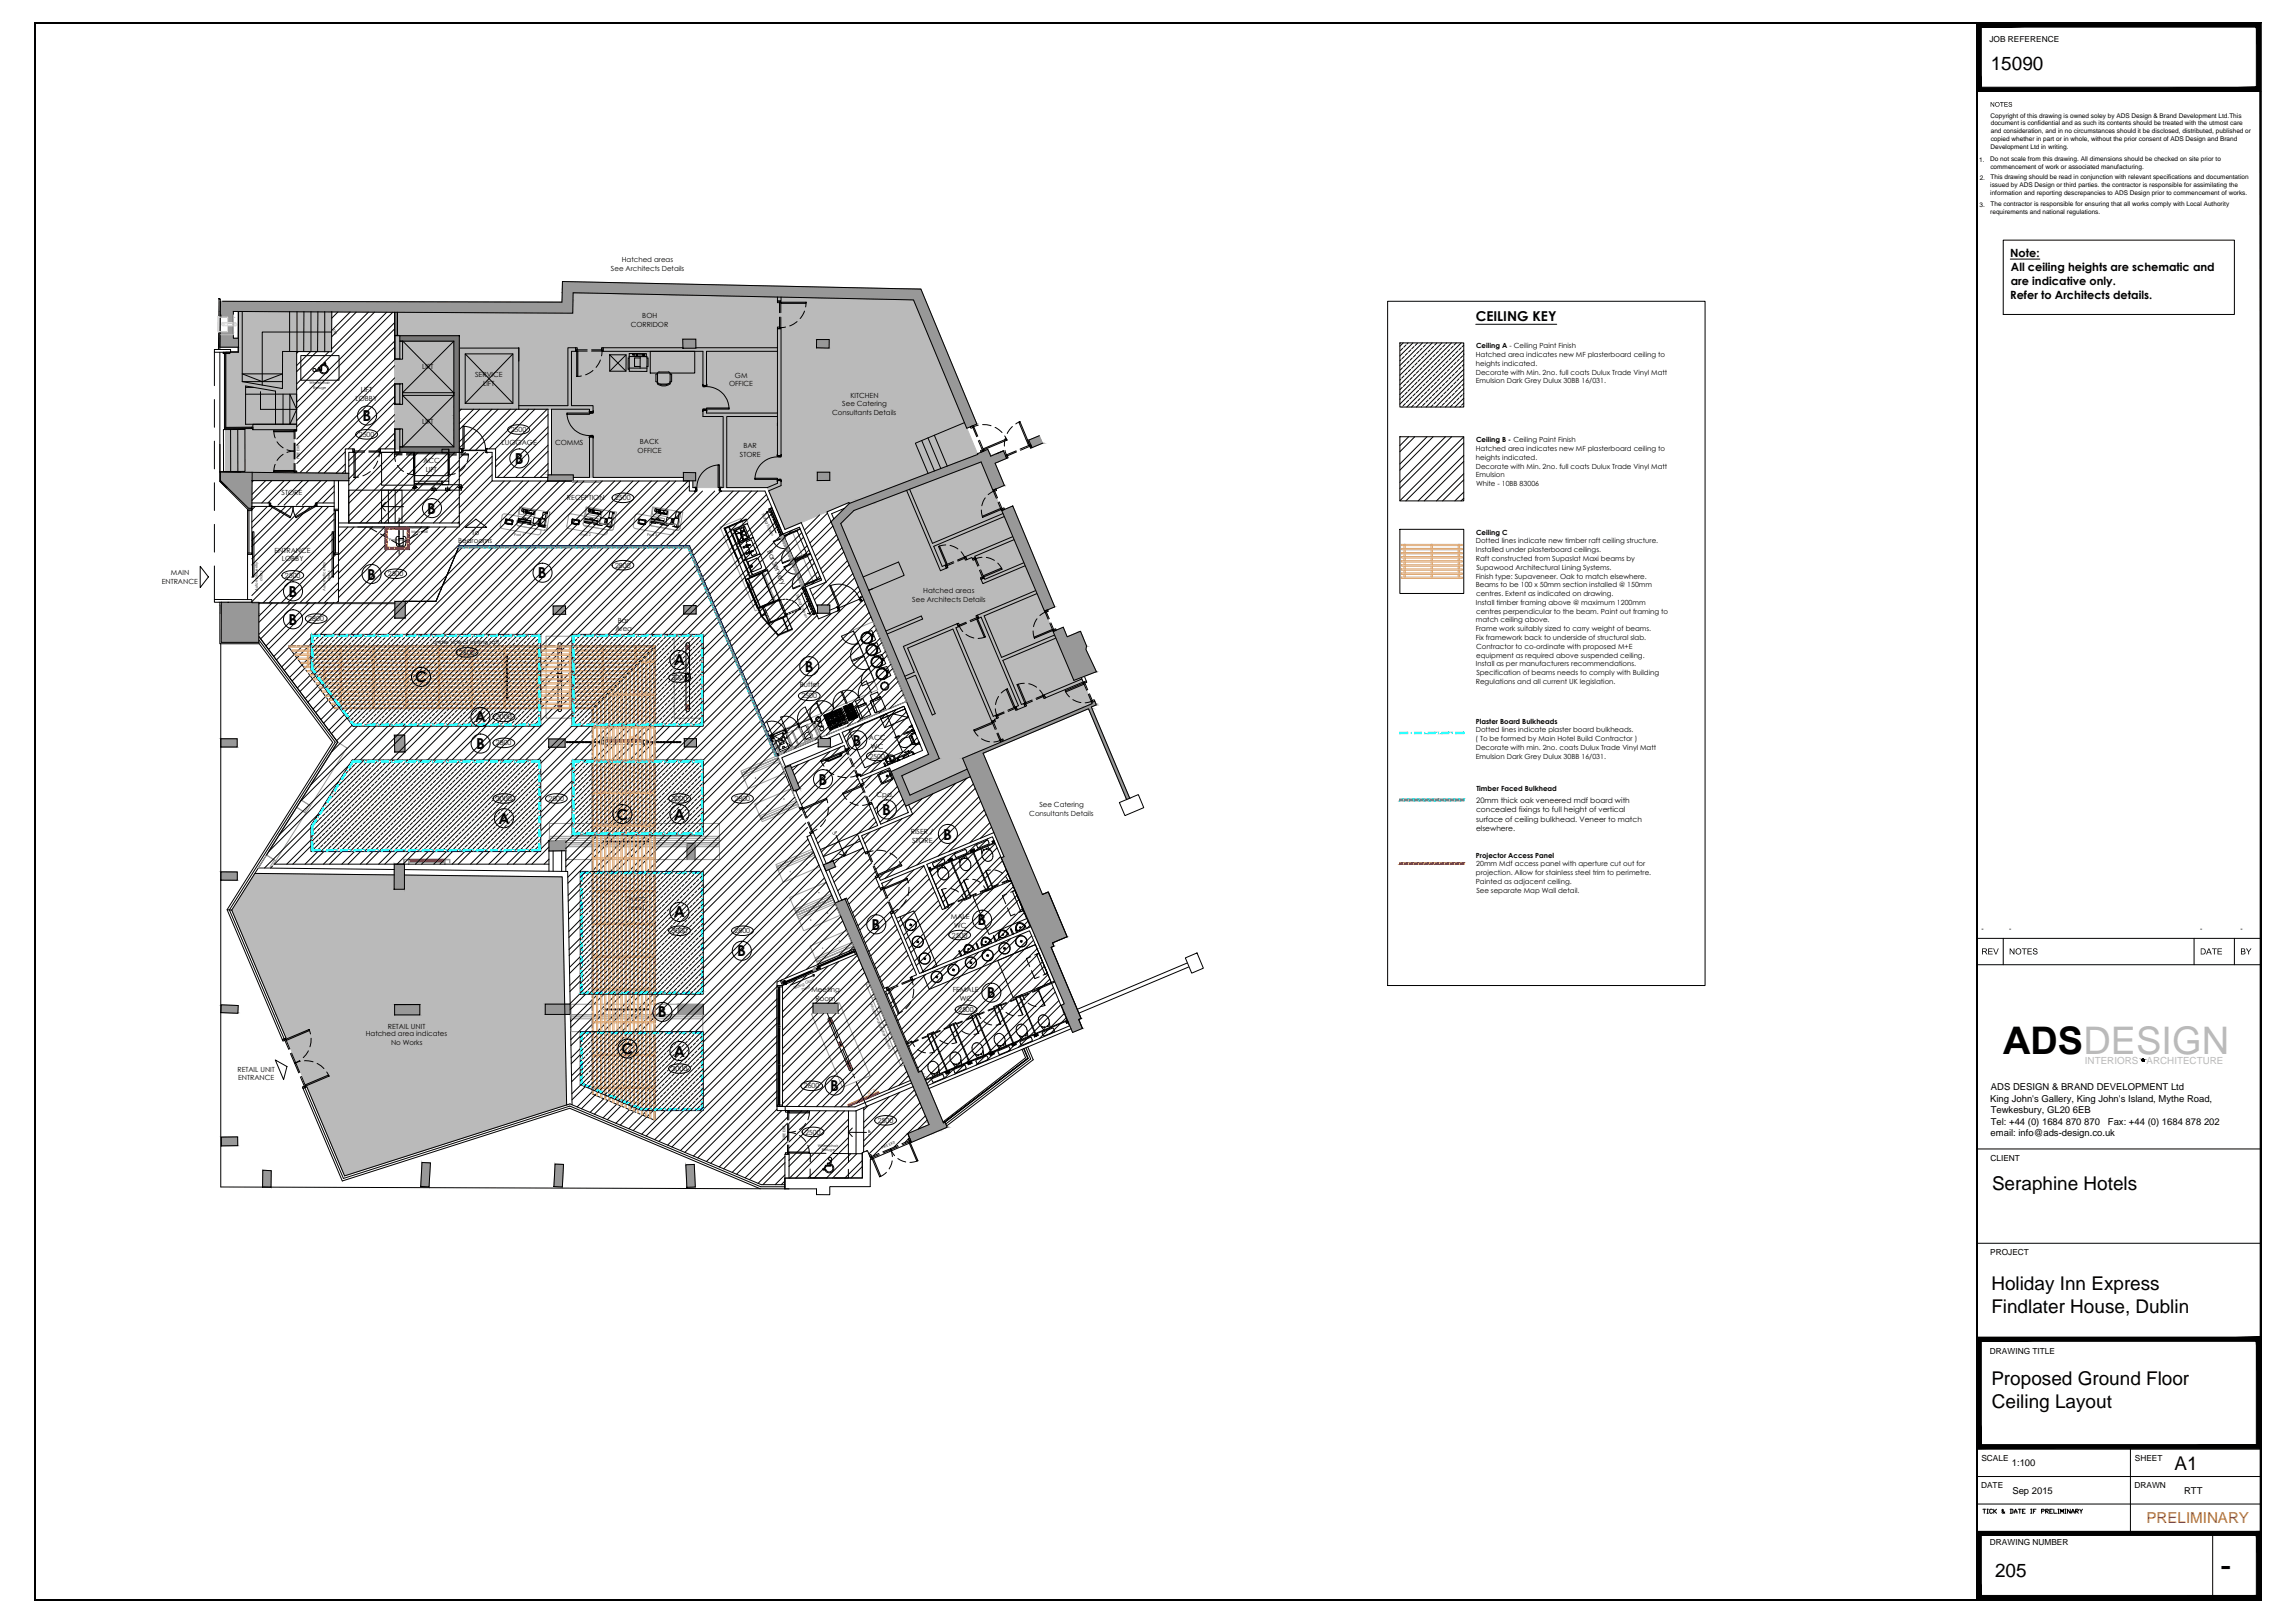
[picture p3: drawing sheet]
<svg xmlns="http://www.w3.org/2000/svg" width="841mm" height="594mm" viewBox="0 0 841 594" stroke-linecap="round" stroke-linejoin="round" font-family="sans-serif">
<defs><g id="words">
<text font-size="13.9" x="734" y="385.9">ADSDESIGN</text>
<text font-size="12.5" x="813.6" y="577.8">-</text>
<g font-size="6.9">
<text x="729.5" y="25.5">15090</text>
<text x="730" y="435.8">Seraphine Hotels</text>
<text x="729.7" y="472.6">Holiday Inn Express</text>
<text x="729.7" y="480.9">Findlater House, Dublin</text>
<text x="729.7" y="507.2">Proposed Ground Floor</text>
<text x="730" y="515.6">Ceiling Layout</text>
<text x="796.9" y="538.4">A1</text>
<text x="731.1" y="577.5">205</text>
</g>
<g font-size="5.5">
<text x="132.8" y="154.2">B</text>
<text x="188.6" y="169.9">B</text>
<text x="156.6" y="188.1">B</text>
<text x="134.5" y="212.3">B</text>
<text x="197.1" y="211.8">B</text>
<text x="105.7" y="218.6">B</text>
<text x="105.7" y="228.8">B</text>
<text x="246.9" y="243.7">A</text>
<text x="152.1" y="250">C</text>
<text x="294.9" y="246">B</text>
<text x="174" y="264.6">A</text>
<text x="174.5" y="274.3">B</text>
<text x="312.4" y="273.2">B</text>
<text x="299.9" y="287.4">B</text>
<text x="323.3" y="298.5">B</text>
<text x="182.6" y="301.7">A</text>
<text x="225.9" y="300.2">C</text>
<text x="246.9" y="300.2">A</text>
<text x="345.7" y="307.5">B</text>
<text x="246.9" y="336">A</text>
<text x="319.4" y="340.6">B</text>
<text x="358.2" y="338.9">B</text>
<text x="270.2" y="350.3">B</text>
<text x="361.6" y="365.6">B</text>
<text x="241.1" y="372.6">B</text>
<text x="227.8" y="386.1">C</text>
<text x="246.9" y="387">A</text>
<text x="304.2" y="399.6">B</text>
</g>
<text font-size="5.5" fill="#ff003f" x="786.6" y="557.9">PRELIMINARY</text>
<text font-size="5" x="540.8" y="117.7">CEILING KEY</text>
<g font-size="4.1">
<text x="736.7" y="94">Note:</text>
<text x="736.9" y="99.1">All ceiling heights are schematic and</text>
<text x="736.9" y="104.3">are indicative only.</text>
<text x="736.6" y="109.4">Refer to Architects details.</text>
</g>
<g font-size="3.6" fill="#bababa">
<text x="764" y="389.7">INTERIORS</text>
<text x="786.6" y="389.7">ARCHITECTURE</text>
</g>
<g font-size="3.5">
<text x="729.6" y="399.4">ADS DESIGN &amp; BRAND DEVELOPMENT Ltd</text>
<text x="729.3" y="403.6">King John's Gallery, King John's Island, Mythe Road,</text>
<text x="729.5" y="407.8">Tewkesbury, GL20 6EB</text>
<text x="729.5" y="412">Tel: +44 (0) 1684 870 870</text>
<text x="772.5" y="412">Fax: +44 (0) 1684 878 202</text>
<text x="729.5" y="416.2">email: info@ads-design.co.uk</text>
<text x="737.2" y="536.9">1:100</text>
<text x="737.4" y="547.4">Sep 2015</text>
<text x="800.4" y="547.3">RTT</text>
</g>
<g font-size="3">
<text x="729.1" y="15.4">JOB REFERENCE</text>
<text x="729.4" y="425.2">CLIENT</text>
<text x="729.3" y="459.8">PROJECT</text>
<text x="729.2" y="496.1">DRAWING TITLE</text>
<text x="726.1" y="535">SCALE</text>
<text x="782.3" y="535">SHEET</text>
<text x="726" y="544.9">DATE</text>
<text x="782.2" y="544.9">DRAWN</text>
<text x="729.2" y="565.8">DRAWING NUMBER</text>
</g>
<g font-size="2.8">
<text x="540.9" y="297.5">concealed fixings to full height of vertical</text>
<text x="541" y="294.1">20mm thick oak veneered mdf board with</text>
<text x="540.9" y="304.4">elsewhere.</text>
<text x="541" y="301">surface of ceiling bulkhead. Veneer to match</text>
</g>
<g font-size="2.6">
<text x="223.9" y="99.3">See Architects Details</text>
<text x="227.9" y="96.1">Hatched areas</text>
<text x="231.1" y="119.8">CORRIDOR</text>
<text x="235.4" y="116.6">BOH</text>
<text x="540.8" y="130.8">Hatched area indicates new MF plasterboard ceiling to</text>
<text x="540.9" y="127.5">Ceiling A - Ceiling Paint Finish</text>
<text x="154.7" y="135.3">LIFT</text>
<text x="540.8" y="137.2">Decorate with Min. 2no. full coats Dulux Trade Vinyl Matt</text>
<text x="540.9" y="134">heights indicated.</text>
<text x="132.2" y="143.7">LIFT</text>
<text x="174.1" y="138.1">SERVICE</text>
<text x="177" y="141.2">LIFT</text>
<text x="267.2" y="141.5">OFFICE</text>
<text x="269.3" y="138.4">GM</text>
<text x="540.8" y="140.4">Emulsion Dark Grey Dulux 30BB 16/031.</text>
<text x="130.3" y="146.8">LOBBY</text>
<text x="308.7" y="148.7">See Catering</text>
<text x="311.6" y="145.7">KITCHEN</text>
<text x="154.7" y="155.2">LIFT</text>
<text x="304.9" y="152">Consultants Details</text>
<text x="131.5" y="160">2500</text>
<text x="187.2" y="158.2">2500</text>
<text x="540.9" y="162">Ceiling B - Ceiling Paint Finish</text>
<text x="183.8" y="163">LUGGAGE</text>
<text x="203.4" y="162.8">COMMS</text>
<text x="233.6" y="166">OFFICE</text>
<text x="234.5" y="162.8">BACK</text>
<text x="271.1" y="167.3">STORE</text>
<text x="272.4" y="164.1">BAR</text>
<text x="540.8" y="165.2">Hatched area indicates new MF plasterboard ceiling to</text>
<text x="155.2" y="169.7">ACC</text>
<text x="156" y="172.8">LIFT</text>
<text x="540.8" y="171.6">Decorate with Min. 2no. full coats Dulux Trade Vinyl Matt</text>
<text x="540.9" y="168.4">heights indicated.</text>
<text x="540.8" y="174.8">Emulsion</text>
<text x="540.9" y="178">White - 10BB 83006</text>
<text x="103.2" y="181.1">STORE</text>
<text x="207.8" y="183.2">RECEPTION</text>
<text x="225.4" y="183.3">2500</text>
<text x="172.9" y="195.8">To</text>
<text x="540.9" y="195.8">Ceiling C</text>
<text x="100.6" y="202.4">ENTRANCE</text>
<text x="167.9" y="199">Bedrooms</text>
<text x="281.1" y="201.8" transform="rotate(67 281.1 201.8)">Bar Servery</text>
<text x="540.8" y="199">Dotted lines indicate new timber raft ceiling structure.</text>
<text x="540.9" y="202.3">Installed under plasterboard ceilings.</text>
<text x="103.3" y="205.6">LOBBY</text>
<text x="225.4" y="208">2800</text>
<text x="540.8" y="205.5">Raft constructed from Supaslat Maxi beams by</text>
<text x="541" y="208.7">Supawood Architectural Lining Systems.</text>
<text x="59.3" y="213.8">ENTRANCE</text>
<text x="62.7" y="210.6">MAIN</text>
<text x="104.4" y="211.7">2500</text>
<text x="142.1" y="211.1">2500</text>
<text x="540.8" y="211.9">Finish type: Supaveneer. Oak to match elsewhere.</text>
<text x="540.8" y="215.1">Beams to be 100 x 50mm section installed @ 150mm</text>
<text x="334.3" y="220.6">See Architects Details</text>
<text x="338.3" y="217.4">Hatched areas</text>
<text x="540.9" y="221.6">Install timber framing above @ maximum 1200mm</text>
<text x="540.9" y="218.3">centres. Extent as indicated on drawing.</text>
<text x="113" y="227.5">2800</text>
<text x="540.9" y="228">match ceiling above.</text>
<text x="540.9" y="224.8">centres perpendicular to the beam. Paint out framing to</text>
<text x="225.5" y="231.2">Area</text>
<text x="226.4" y="228">Bar</text>
<text x="540.8" y="231.2">Frame work suitably sized to carry weight of beams.</text>
<text x="168.3" y="239.9">2600</text>
<text x="540.8" y="234.4">Fix framework back to underside of structural slab.</text>
<text x="540.9" y="237.6">Contractor to co-ordinate with proposed M+E</text>
<text x="540.9" y="244.1">Install as per manufacturers recommendations.</text>
<text x="540.9" y="240.9">equipment as required above suspended ceiling.</text>
<text x="246.1" y="249.1">3000</text>
<text x="293.1" y="251.6">Buffet</text>
<text x="540.8" y="250.5">Regulations and all current UK legislation.</text>
<text x="541" y="247.3">Specification of beams needs to comply with Building</text>
<text x="293.7" y="255.8">2500</text>
<text x="181.8" y="263.5">3000</text>
<text x="540.8" y="268.2">Dotted lines indicate plaster board bulkheads.</text>
<text x="540.9" y="265">Plaster Board Bulkheads</text>
<text x="181.7" y="273">2800</text>
<text x="318.4" y="271.2">ACC</text>
<text x="319.2" y="274.4">WC</text>
<text x="540.7" y="271.4">( To be formed by Main Hotel Build Contractor )</text>
<text x="540.8" y="274.6">Decorate with min. 2no. coats Dulux Trade Vinyl Matt</text>
<text x="318.6" y="277.8">2500</text>
<text x="540.8" y="277.9">Emulsion Dark Grey Dulux 30BB 16/031.</text>
<text x="181.8" y="293.4">3000</text>
<text x="201" y="293.4">2800</text>
<text x="246.1" y="293.4">3000</text>
<text x="269.2" y="293.4">2800</text>
<text x="321.2" y="292">Cpd.</text>
<text x="541" y="289.6">Timber Faced Bulkhead</text>
<text x="377.2" y="298.7">Consultants Details</text>
<text x="380.9" y="295.5">See Catering</text>
<text x="333.8" y="305.4">RISER /</text>
<text x="334.2" y="308.6">STORE</text>
<text x="540.9" y="314.1">Projector Access Panel</text>
<text x="541" y="317.3">20mm Mdf access panel with aperture cut out for</text>
<text x="540.8" y="323.8">Painted as adjacent ceiling.</text>
<text x="540.9" y="320.5">projection. Allow for stainless steel trim to perimetre.</text>
<text x="541" y="327">See separate Map Wall detail.</text>
<text x="229.1" y="330.1">Dining</text>
<text x="230" y="333.2">Area</text>
<text x="246.1" y="341.8">3000</text>
<text x="269.2" y="341.8">2800</text>
<text x="348.5" y="336.6">MALE</text>
<text x="349.7" y="339.8">WC</text>
<text x="348.8" y="343.4">2500</text>
<text x="297.3" y="363.5">Meeting</text>
<text x="349.2" y="363.5">FEMALE</text>
<text x="298.8" y="366.6">Room</text>
<text x="351.1" y="370.7">2500</text>
<text x="351.7" y="366.7">WC</text>
<text x="142.2" y="376.8">RETAIL UNIT</text>
<text x="134" y="379.5">Hatched area indicates</text>
<text x="143.3" y="382.6">No Works</text>
<text x="87" y="392.5">RETAIL UNIT</text>
<text x="87.2" y="395.7">ENTRANCE</text>
<text x="246.1" y="392.3">3000</text>
<text x="294.6" y="398.6">2600</text>
<text x="321.6" y="411.3">2500</text>
<text x="295" y="415.5">2500</text>
</g>
<g font-size="2.5">
<text x="726.1" y="340.9">-</text>
<text x="736.2" y="340.9">-</text>
<text x="806.2" y="340.9">-</text>
<text x="821" y="340.9">-</text>
</g>
<g font-size="2.4">
<text x="729.5" y="43">Copyright of this drawing is owned soley by ADS Design &amp; Brand Development Ltd.This</text>
<text x="729.5" y="45.9">document is confidential and as such its contents should be treated with the utmost care</text>
<text x="729.5" y="48.8">and consideration, and in no circumstances should it be disclosed, distributed, published or</text>
<text x="729.5" y="51.6">copied whether in part or in whole, without the prior consent of ADS Design and Brand</text>
<text x="725.3" y="59.3">1.</text>
<text x="729.3" y="59.1">Do not scale from this drawing. All dimensions should be checked on site prior to</text>
<text x="729.4" y="54.4">Development Ltd in writing.</text>
<text x="729.4" y="62">commencement of work or associated manufacturing.</text>
<text x="729.4" y="65.7">This drawing should be read in conjunction with relevant specifications and documentation</text>
<text x="725.5" y="66">2.</text>
<text x="729.4" y="68.6">issued by ADS Design or third parties. the contractor is responsible for assimilating the</text>
<text x="729.4" y="71.4">information and reporting descrepancies to ADS Design prior to commencement of works.</text>
<text x="725.4" y="75.8">3.</text>
<text x="729.4" y="75.6">The contractor is responsible for ensuring that all works comply with Local Authority</text>
<text x="729.4" y="78.4">requirements and national regulations.</text>
</g>
<text font-size="2.1" x="158.7" y="235.8">under side of ceiling raft</text>
<g font-size="1.4">
<text x="113.4" y="140.7">Wheelchair</text>
<text x="114.8" y="142.4">Refuge</text>
<text x="109.7" y="168" transform="rotate(-90 109.7 168)">FIRE EXIT</text>
<text x="279.2" y="188.2" transform="rotate(67 279.2 188.2)">Sliding Screen</text>
<text x="150.8" y="195.2">Map wall</text>
<text x="188.5" y="196.2">Pod 1</text>
<text x="212.8" y="196.2">Pod 2</text>
<text x="237.2" y="196.2">Pod 3</text>
<text x="142.6" y="198.1">Projector</text>
<text x="96.2" y="212.8" transform="rotate(-90 96.2 212.8)">doors</text>
<text x="121" y="212.8" transform="rotate(-90 121 212.8)">doors</text>
<text x="94.5" y="216.4" transform="rotate(-90 94.5 216.4)">Automatic entry</text>
<text x="119.3" y="216.4" transform="rotate(-90 119.3 216.4)">Automatic entry</text>
<text x="291.7" y="217.9" transform="rotate(67 291.7 217.9)">Sliding Screen</text>
<text x="219.8" y="270.5">TV Wall</text>
<text x="291.1" y="362.3" transform="rotate(-23 291.1 362.3)">Sliding Glass</text>
<text x="294.1" y="362.8" transform="rotate(-23 294.1 362.8)">Door</text>
<text x="318.8" y="367.7" transform="rotate(67 318.8 367.7)">Window wall display panels</text>
<text x="287.8" y="417.6" transform="rotate(-90 287.8 417.6)">FIRE EXIT</text>
<text x="299.7" y="420">Wheelchair</text>
<text x="301.2" y="421.7">Refuge</text>
<text x="323.3" y="420.9" transform="rotate(-23 323.3 420.9)">FIRE EXIT</text>
</g>
<g font-size="1.4" fill="#ff003f">
<text x="230.5" y="270.5">55&quot; TV</text>
<text x="318.1" y="400.9" transform="rotate(-23 318.1 400.9)">55&quot; TV</text>
</g>
</g></defs>
<!-- layer: 15090 HIEX GF XREF|ADS TEXT_Hatch -->
<g fill="#bababa" stroke="#bababa" stroke-width=".37">
<path d="M87.4 114.1l34.2 .2z"/>
<path d="M108.7 128.8h12.8z"/>
<path d="M87.4 129h21.3z"/>
<path d="M82.6 157.4h25.2v15.6z"/>
<path d="M312.9 187l46.6-17.8 7.6 17.8z"/>
<path d="M393.5 249.2l2.7-1.1 .5 1.1z"/>
<path d="M335.7 281.7h18.7l-5.2 2.4z"/>
<path d="M210 107.2l124.8 2.6h-124.8z"/>
<path d="M144.6 114.4l65.3 .3h-65.3z"/>
<path d="M144.6 149.9h23.7v14.5z"/>
<path d="M311.1 184.1h1l-.8 .3z"/>
<path d="M283.5 184.1h27.6l-.8 .3z"/>
<path d="M93.4 319.9l51 .5h-51.4z"/>
<path d="M148.2 320.5l57.8 .7h-57.8z"/>
<path d="M199.8 367.8h7.1z"/>
<path d="M101.3 371.7h105.7l.6 33z"/>
<path d="M87.4 114.3v14.5h34.1zM87.4 114.3h34.2l-.1 14.5z"/>
<path d="M82.8 129h25.9zM87.4 128.8v.2h21.3zM87.4 128.8h21.3v.2z"/>
<path d="M82.8 129l-.2 28.4h26.1zM82.8 129h25.9v28.4z"/>
<path d="M82.6 157.4h25.2zM82.6 157.4h26.1z"/>
<path d="M82.6 157.4v15.6h25.2zM82.6 173h25.2v.2z"/>
<path d="M308.1 191.8h61l-56.2-4.8zM312.9 187h54.2l2 4.8z"/>
<path d="M308.1 191.8l23.6 56.3h61.4zM308.1 191.8h61l24 56.3z"/>
<path d="M331.7 248.1l.5 1.1h61.3zM331.7 248.1h61.4l.4 1.1z"/>
<path d="M332.2 249.2l3.5 8.3h64.5zM332.2 249.2h64.5l3.5 8.3z"/>
<path d="M335.7 257.5l8.5 20.2h8.6zM335.7 257.5h64.5l-47.4 20.2z"/>
<path d="M344.2 277.7l8.6 .1zM344.2 277.7l8.6 .1z"/>
<path d="M335.7 281.7h18.7l-10.2-3.9zM344.2 277.8h8.6l1.6 3.9z"/>
<path d="M330.5 284.1h18.7l-13.5-2.4zM330.5 284.1h18.7l-15.7 7.1z"/>
<path d="M210 109.8l-.1 4.9h126.9zM210 109.8h124.8l2 4.9z"/>
<path d="M144.6 114.7v35.2h206.9zM144.6 114.7h192.2l14.7 35.2z"/>
<path d="M168.3 149.9h183.2zM168.3 149.9h183.2z"/>
<path d="M144.6 164.4h23.7zM144.6 149.9l23.7 14.5h-23.7z"/>
<path d="M202.1 149.9v16.5h156.2zM202.1 149.9h149.4l6.8 16.5z"/>
<path d="M202.1 166.4v7.5h136.6zM202.1 166.4h156.2l-19.6 7.5z"/>
<path d="M202.1 173.9h136.6zM202.1 173.9h136.6z"/>
<path d="M210.1 173.9v1h126.1zM210.1 173.9h128.6l-2.5 1z"/>
<path d="M253.9 174.9v3.7h72.6zM253.9 174.9h82.3l-9.7 3.7z"/>
<path d="M281.2 178.6l2.3 5.5h28.6zM281.2 178.6h45.3l-14.4 5.5z"/>
<path d="M283.5 184.1l.1 .3h26.7zM283.6 184.4h26.7l-22.6 9.5z"/>
<path d="M148.2 321.2v4.5h57.9zM148.2 321.2h57.8l.1 4.5z"/>
<path d="M93 320.4l-3.3 5.3h54.7zM93 320.4h51.4v5.3z"/>
<path d="M148.2 325.7h57.9zM148.2 325.7h57.9z"/>
<path d="M89.7 325.7h58.5zM89.7 325.7h58.5z"/>
<path d="M89.7 325.7l-4.7 7.7h121.3zM89.7 325.7h116.4l.2 7.7z"/>
<path d="M85 333.4l14.6 34.4h107.3zM85 333.4h121.3l.6 34.4z"/>
<path d="M99.6 367.8h100.2zM99.6 367.8h100.2z"/>
<path d="M99.6 367.8l100.2 .1zM99.6 367.8l100.2 .1z"/>
<path d="M144.6 367.9h55.2zM144.6 367.9h55.2z"/>
<path d="M99.7 367.9h44.9zM99.7 367.9h44.9z"/>
<path d="M153.8 367.9v3.6h46zM153.8 367.9h46v3.6z"/>
<path d="M153.8 371.5h53.2zM153.8 371.5h53.2z"/>
<path d="M99.7 367.9l1.5 3.8h43.4zM99.7 367.9h44.9v3.8z"/>
<path d="M153.8 371.5l53.2 .2zM153.8 371.5l53.2 .2z"/>
<path d="M101.2 371.7h52.6zM101.2 371.7h52.6z"/>
<path d="M101.3 371.7l14 33h92.3zM115.3 404.7h92.3l-81.3 26z"/>
</g>
<!-- layer: 15090 HIEX GF XREF|existing walls hatch -->
<g fill="#989898" stroke="#989898" stroke-width=".37">
<path d="M299.6 221.6h4.5z"/>
<path d="M299.6 221.6h4.5v3z"/>
<path d="M360.8 165.1l1.2-.5 .2 .5z"/>
<path d="M365.1 166.2l2.6-1.1 .5 1.1z"/>
<path d="M359.7 169.7h5l3.3 8.1z"/>
<path d="M352.5 282.6l1.8-.8 .4 .8z"/>
<path d="M330.2 291.2h10.5l-8.8 4.1z"/>
<path d="M206.1 103.1l131.4 2.8h-131.5z"/>
<path d="M80.8 110.3l125.2 .4h-125.3z"/>
<path d="M85.5 114.1h124.4v.6z"/>
<path d="M85.5 118.4v.6z"/>
<path d="M80.6 121.5h2.8z"/>
<path d="M85.5 123.9h1.9z"/>
<path d="M334.8 109.8h4.3l18.9 45.5z"/>
<path d="M307 330.3l2.7-1.1 .4 1.1z"/>
<path d="M316 354.1h4.2l16.4 38.6z"/>
<path d="M301.8 316.8l3.5-1.5 .6 1.5z"/>
<path d="M301.8 316.8h4.1l.3 .7z"/>
<path d="M250.2 124.2h4.8z"/>
<path d="M250.2 124.2h4.8v3.3z"/>
<path d="M299.3 124.4h4.6z"/>
<path d="M299.3 124.4h4.6l-.1 3z"/>
<path d="M299.5 173h4.6z"/>
<path d="M299.5 176h4.6z"/>
<path d="M200.8 173.9h9.3z"/>
<path d="M200.8 173.9h9.3v2.3z"/>
<path d="M250.4 173l4.5 .1z"/>
<path d="M250.4 173.1h4.5v3z"/>
<path d="M250.6 221.8h4.5z"/>
<path d="M250.6 221.8h4.5v3.1z"/>
<path d="M202.7 222l4.5-.1z"/>
<path d="M202.7 222h4.5l.1 3z"/>
<path d="M144.5 269.3l3.8-.1z"/>
<path d="M144.5 269.3h3.8l.1 6.1z"/>
<path d="M352.8 277.7l7.5-1.8 .7 1.8z"/>
<path d="M367.9 313.8l14.1 13.8z"/>
<path d="M367.9 313.8h8.3l5.8 13.8z"/>
<path d="M366.9 314.2l1-.4 .4 .4z"/>
<path d="M382 327.6l2.1-.9 .4 .9z"/>
<path d="M379.4 343.1h11.6l-5.3 2.2z"/>
<path d="M382.8 346.6l2.9-1.3 .5 1.3z"/>
<path d="M391.1 373.4h4.2l1.4 3.3z"/>
<path d="M336.7 392.7l1-.5 .2 .5z"/>
<path d="M345.7 411.3l.6-.3 .1 .3z"/>
<path d="M338.2 412.9l2.2-1 .5 1z"/>
<path d="M337.2 413.2h9l-4.6 2z"/>
<path d="M367.1 187l4-1.7 .8 1.7z"/>
<path d="M367.1 187h4.8l14.6 35.3z"/>
<path d="M387.1 230.8h3z"/>
<path d="M395.7 231.3h.3z"/>
<path d="M388.7 237.9h9.2l3.9 8.1z"/>
<path d="M251.7 308.8h3z"/>
<path d="M251.7 308.8h3v6z"/>
<path d="M297.9 367.4l9.2 .1z"/>
<path d="M297.9 367.5h9.2v3.7z"/>
<path d="M341 413.2h5.2l-1.9 .9z"/>
<path d="M81.1 220.6h13.8z"/>
<path d="M299.8 270.5h4.5z"/>
<path d="M299.8 270.5h4.5v3z"/>
<path d="M154.6 425.8l3.1 .1z"/>
<path d="M154.6 425.9h3.1l-.5 8.6z"/>
<path d="M203.4 426.4l3.1 .1z"/>
<path d="M203.4 426.5h3.1l-.4 8.1z"/>
<path d="M251.3 426.6l3.1-.1z"/>
<path d="M251.3 426.6h3.1l.4 8.1z"/>
<path d="M96.3 428.6l3.1 .2z"/>
<path d="M96.3 428.8h3.1l-.1 5.9z"/>
<path d="M81.1 416.5l6-.1z"/>
<path d="M81.1 416.5h6v3.1z"/>
<path d="M248.5 367.8l9.2 .1z"/>
<path d="M248.5 367.9h9.2v3.7z"/>
<path d="M250.8 270.5h4.4z"/>
<path d="M250.8 270.5h4.4v3z"/>
<path d="M144.6 367.9h9.2z"/>
<path d="M144.6 367.9h9.2v3.8z"/>
<path d="M199.8 367.8h9.2z"/>
<path d="M199.8 367.8h9.2v3.7z"/>
<path d="M201.1 270.7h6z"/>
<path d="M201.1 270.7h6v3z"/>
<path d="M81.1 368l6.2 .3h-6.2z"/>
<path d="M81.1 368.3h6.2l-.1 2.6z"/>
<path d="M80.9 319.3l6.1 .1z"/>
<path d="M80.9 319.4h6.1v3z"/>
<path d="M80.9 270.6h6z"/>
<path d="M80.9 270.6h6v3z"/>
<path d="M144.5 316.5h3.7z"/>
<path d="M144.5 316.5h3.7v9.2z"/>
<path d="M80.8 173h11.6z"/>
<path d="M92.3 176l35.5 .1z"/>
<path d="M80.8 176.1h11.5v10.1z"/>
<path d="M144.7 220.3l3.8-.1z"/>
<path d="M144.7 220.3h3.8v6z"/>
<path d="M287.5 281.2l2.2-.8 .3 .8z"/>
<path d="M287.5 281.2h2.5l3.1 7.6z"/>
<path d="M201.2 307.9l6.1-.1z"/>
<path d="M201.2 307.9h6.1v3.7z"/>
<path d="M299.6 224.6h4.5zM299.6 221.6l4.5 3h-4.5z"/>
<path d="M358.2 166.2h4.5l-1.9-1.1zM360.8 165.1h1.4l.5 1.1z"/>
<path d="M364.4 166.4h3.9l-3.2-.2zM365.1 166.2h3.1l.1 .2z"/>
<path d="M358.2 166.2l.1 .2h4.5zM358.2 166.2h4.5l.1 .2z"/>
<path d="M363.1 167h5.4l-4.1-.6zM364.4 166.4h3.9l.2 .6z"/>
<path d="M356.9 167h6.2l-4.8-.6zM358.3 166.4h4.5l.3 .6z"/>
<path d="M354.6 167.9h14.3l-12-.9zM356.9 167h11.6l.4 .9z"/>
<path d="M351.1 169.2h14.7l-11.2-1.3zM354.6 167.9h14.3l-3.1 1.3z"/>
<path d="M359.5 169.2l.2 .5h5zM359.5 169.2h6.3l-1.1 .5z"/>
<path d="M349.9 169.7h8.5l-7.3-.5zM351.1 169.2h8.4l-1.1 .5z"/>
<path d="M359.7 169.7l3.4 8.1h4.9zM363.1 177.8h4.9l-4.1 1.8z"/>
<path d="M322.8 180h8.5zM322.8 180h8.5zM322.8 180h8.5l18.6-10.3zM331.3 180l18.6-10.3h8.5z"/>
<path d="M314.4 183.2h8.4v-3.2zM322.8 180h8.5l-8.5 3.2z"/>
<path d="M311.3 184.4h8.4l-5.3-1.2zM314.4 183.2h8.4l-3.1 1.2z"/>
<path d="M308.7 187h4.2l-1.6-2.6zM311.3 184.4h8.4l-6.8 2.6z"/>
<path d="M304.5 191.1h4.3l-.1-4.1zM308.7 187h4.2l-4.1 4.1z"/>
<path d="M304.5 191.1l.3 .7h3.3zM304.5 191.1h4.3l-.7 .7z"/>
<path d="M304.8 191.8l35.5 84.5h3.2zM304.8 191.8h3.3l35.4 84.5z"/>
<path d="M337 277.8h7.2l-3.9-1.5zM340.3 276.3h3.2l.7 1.5z"/>
<path d="M326.6 282.6h7.2l3.2-4.8zM337 277.8h7.2l-10.4 4.8z"/>
<path d="M326.6 282.6l.6 1.5h3.3zM326.6 282.6h7.2l-3.3 1.5z"/>
<path d="M348.2 284.5h7.3l-3-1.9zM352.5 282.6h2.2l.8 1.9z"/>
<path d="M327.2 284.1l.2 .4h3.2zM327.2 284.1h3.3l.1 .4z"/>
<path d="M333.5 291.2h7.2l7.5-6.7zM340.7 291.2l7.5-6.7h7.3z"/>
<path d="M327.4 284.5l2.8 6.7h3.3zM327.4 284.5h3.2l2.9 6.7z"/>
<path d="M206 105.9v1.3h132zM206 105.9h131.5l.5 1.3z"/>
<path d="M210 107.2l129.1 2.6zM210 107.2h128l1.1 2.6z"/>
<path d="M206 107.2v2.6h4zM206 107.2h4v2.6z"/>
<path d="M206 109.8v.5h4zM206 109.8h4v.5z"/>
<path d="M206 110.3v.4h4zM206 110.3h4v.4z"/>
<path d="M80.7 110.7v3.4h129.2zM80.7 110.7h129.3l-.1 3.4z"/>
<path d="M80.7 114.1v2h4.8zM80.7 114.1h4.8v2z"/>
<path d="M80.7 116.1l4.8 .1zM80.7 116.1l4.8 .1z"/>
<path d="M83.4 116.2v2.1h2.1zM83.4 116.2h2.1v2.1z"/>
<path d="M83.4 118.3l2.1 .1zM83.4 118.3l2.1 .1z"/>
<path d="M85.5 119v.4zM83.4 119.4h2.1z"/>
<path d="M83.4 119.4v2.1h2.1zM83.4 119.4h2.1v2.1z"/>
<path d="M80.6 121.5v2.4h4.9zM80.6 121.5h4.9v2.4z"/>
<path d="M80.6 127.2h6.8zM80.6 127.2h6.8zM80.6 123.9v3.3h6.8zM80.6 123.9h6.8v3.3z"/>
<path d="M334.8 109.8l18.9 45.5h4.3zM353.7 155.3h4.3l-3.7 1.6z"/>
<path d="M306 330.7h4.3l-3.3-.4zM307 330.3h3.1l.2 .4z"/>
<path d="M306 330.7l8.2 19.3h4.3zM306 330.7h4.3l8.2 19.3z"/>
<path d="M314.2 350l.3 .5h4.2zM314.2 350h4.3l.2 .5z"/>
<path d="M314.5 350.5l.9 2.2h4.2zM314.5 350.5h4.2l.9 2.2z"/>
<path d="M315.4 352.7l.1 .3h4.2zM315.4 352.7h4.2l.1 .3z"/>
<path d="M315.5 353l.3 .7h4.2zM315.5 353h4.2l.3 .7z"/>
<path d="M315.8 353.7l.2 .4h4.2zM315.8 353.7h4.2l.2 .4z"/>
<path d="M316 354.1l16.4 38.6h4.2zM332.4 392.7h4.2l-3.6 1.5z"/>
<path d="M301.8 316.8l.2 .7h4.2zM302 317.5h4.2l-3.6 1.5z"/>
<path d="M250.3 127.5h4.7zM250.2 124.2l4.8 3.3h-4.7z"/>
<path d="M299.3 124.4l-.1 3h4.6zM299.2 127.4l4.6 .1z"/>
<path d="M299.5 173v3h4.6zM299.5 173h4.6v3z"/>
<path d="M200.7 176.2h9.4zM200.8 173.9l9.3 2.3h-9.4z"/>
<path d="M250.4 176.1h4.5zM250.4 173.1l4.5 3h-4.5z"/>
<path d="M250.6 224.9h4.5zM250.6 221.8l4.5 3.1h-4.5z"/>
<path d="M202.7 225h4.6zM202.7 222l4.6 3h-4.6z"/>
<path d="M144.5 269.3l.2 6.1h3.7zM144.7 275.4h3.7z"/>
<path d="M352.8 277.7l15.1 36.1h8.3zM352.8 277.7h8.2l15.2 36.1z"/>
<path d="M366.9 314.2l5.8 13.4h9.3zM366.9 314.2h1.4l13.7 13.4z"/>
<path d="M372.7 327.6l6.7 15.5h11.6zM372.7 327.6h11.8l6.5 15.5z"/>
<path d="M379.4 343.1l1 2.2h5.3zM380.4 345.3h5.3l-4.5 1.9z"/>
<path d="M381.8 347h3.4l-2.4-.4zM382.8 346.6h3.4l-1 .4z"/>
<path d="M381.2 347.2h4.1l-3.5-.2zM381.8 347h3.4l.1 .2z"/>
<path d="M381.2 347.2l8.8 20.5h3.9zM381.2 347.2h4.1l8.6 20.5z"/>
<path d="M388.9 368.2h5.2l-4.1-.5zM390 367.7h3.9l.2 .5z"/>
<path d="M388.9 368.2l2 4.8h5.3zM388.9 368.2h5.2l2.1 4.8z"/>
<path d="M391.1 373.4h4.2zM391.1 373.4h4.2zM390.9 373l.2 .4h4.2zM390.9 373h5.3l-.9 .4z"/>
<path d="M391.1 373.4l1.3 3.3h4.3zM392.4 376.7h4.3l-3.6 1.4z"/>
<path d="M335.4 393.2h2.7l-1.4-.5zM336.7 392.7h1.2l.2 .5z"/>
<path d="M333 394.2h5.5l-3.1-1zM335.4 393.2h2.7l.4 1z"/>
<path d="M333 394.2l7.1 16.8h5.5zM333 394.2h5.5l7.1 16.8z"/>
<path d="M340.1 411l.1 .3h5.5zM340.1 411h5.5l.1 .3z"/>
<path d="M340.2 411.3l.2 .6h6.3zM340.2 411.3h6.2l.3 .6z"/>
<path d="M340.5 411.9h6.2zM340.5 411.9h6.2z"/>
<path d="M340.5 411.9l.4 1h6.2zM340.5 411.9h6.2l.4 1z"/>
<path d="M340.9 412.9l.1 .3h5.2zM340.9 412.9h6.2l-.9 .3z"/>
<path d="M337.2 413.2h3.8l-2.8-.3zM338.2 412.9h2.7l.1 .3z"/>
<path d="M332.7 415.2h8.9l-4.4-2zM332.7 415.2h8.9l-7.6 3.2z"/>
<path d="M367.1 187l15 35.3h4.4zM382.1 222.3h4.4l-3.7 1.5z"/>
<path d="M387.1 230.8h3l-.5-1.1zM387.1 230.8h3z"/>
<path d="M385.9 231.3h4.4l-3.2-.5zM387.1 230.8h3l.2 .5z"/>
<path d="M391.1 233.2h5.7l-1.1-1.9zM395.7 231.3h.3l.8 1.9z"/>
<path d="M385.9 231.3l.8 1.9h4.4zM385.9 231.3h4.4l.8 1.9z"/>
<path d="M386.7 233.2l1.5 3.4h10zM386.7 233.2h10.1l1.4 3.4z"/>
<path d="M388.2 236.6l.5 1.3h9.2zM388.2 236.6h10l-.3 1.3z"/>
<path d="M388.7 237.9l3.5 8.1h9.6zM392.2 246h9.6l-8.3 3.2z"/>
<path d="M251.7 314.8h3zM251.7 308.8l3 6h-3z"/>
<path d="M297.9 371.2h9.2zM297.9 367.5l9.2 3.7h-9.2z"/>
<path d="M335.4 393.2h2.7l-1.4-.5zM336.7 392.7h1.2l.2 .5z"/>
<path d="M333 394.2h5.5l-3.1-1zM335.4 393.2h2.7l.4 1z"/>
<path d="M333 394.2l7.1 16.8h5.5zM333 394.2h5.5l7.1 16.8z"/>
<path d="M340.1 411l.1 .3h5.5zM340.1 411h5.5l.1 .3z"/>
<path d="M340.2 411.3l.7 1.6h6.2zM340.2 411.3h6.2l.7 1.6z"/>
<path d="M341 413.2h5.2zM341 413.2h5.2zM340.9 412.9l.1 .3h5.2zM340.9 412.9h6.2l-.9 .3z"/>
<path d="M339.1 414.1h5.2l-3.3-.9zM339.1 414.1h5.2l-4.4 1.8z"/>
<path d="M81.1 220.6v4.1h13.8zM81.1 220.6h13.8v4.1z"/>
<path d="M81.1 224.7v10.6h13.7zM81.1 224.7h13.8l-.1 10.6z"/>
<path d="M81.1 235.3h13.7zM87.6 235.3h7.2zM81.1 235.3h13.7z"/>
<path d="M299.8 273.5h4.5zM299.8 270.5l4.5 3h-4.5z"/>
<path d="M154.6 425.9l-.4 8.6h3zM154.2 434.5l3 .2z"/>
<path d="M203.4 426.5l-.4 8.1h3.1zM203 434.6l3.1 .1z"/>
<path d="M251.3 426.6l.4 8.1h3.1zM251.7 434.7h3.1z"/>
<path d="M96.3 428.8l-.1 5.9h3.1zM96.2 434.7l3.1 .1z"/>
<path d="M81.1 416.5l.1 3.1h5.9zM81.2 419.6h5.9z"/>
<path d="M248.5 371.6h9.2zM248.5 367.9l9.2 3.7h-9.2z"/>
<path d="M250.8 273.5h4.4zM250.8 270.5l4.4 3h-4.4z"/>
<path d="M144.6 371.7h9.2zM144.6 367.9l9.2 3.8h-9.2z"/>
<path d="M199.8 371.5h9.2zM199.8 367.8l9.2 3.7h-9.2z"/>
<path d="M201.1 273.7h6zM201.1 270.7l6 3h-6z"/>
<path d="M81.1 368.3l-.2 2.6h6.3zM80.9 370.9h6.3v.2z"/>
<path d="M80.9 319.4v3h6.1zM80.9 322.4h6.1z"/>
<path d="M80.9 273.6h6zM80.9 270.6l6 3h-6z"/>
<path d="M144.4 325.7h3.8zM144.5 316.5l3.7 9.2h-3.8z"/>
<path d="M80.8 173v.4h47zM80.8 173l47 .4z"/>
<path d="M80.8 173.4v2.6h47zM80.8 173.4h47v2.6z"/>
<path d="M80.8 176h47zM80.8 176h47z"/>
<path d="M80.8 176l11.5 .1zM80.8 176l11.5 .1z"/>
<path d="M91.1 186.2h1.2zM80.8 176.1l11.5 10.1h-1.2z"/>
<path d="M144.7 220.3v6h3.8zM144.7 226.3h3.8z"/>
<path d="M287.5 281.2l3 7.6h2.6zM290.5 288.8h2.6l-2.2 .9z"/>
<path d="M201.2 307.9v3.7h6.1zM201.2 311.6h6.1z"/>
</g>
<!-- layer: 15090 HIEX GF XREF|ardr_sw -->
<g fill="none" stroke="#000" stroke-width=".37">
<path d="M285.7 114.5v-3.8h.4v3.8M285.7 116.1v3.9h.4v-3.9M287.9 119.8l-1.8 .2M292.1 117.8l-2.7 1.6M294.8 113.9l-1.6 2.8M295.4 110.7l-.2 1.7M213.1 137.7l-1.8 .2M215.2 128.1h-3.9v.5h3.9M216.8 128.1h3.8v.5h-3.8M217.3 135.7l-2.7 1.6M220 131.9l-1.6 2.7M220.6 128.6l-.2 1.7"/>
<path d="M100.3 157.8l.5 2.6M358.3 159.8l-1.5-3.6-.4 .2 1.5 3.6M358.5 155.7l-1.7 .5M360.1 155.5l3.1 .4M364.7 156.5l2.5 1.9M368.2 159.7l.8 1.5M371 156.2l-1.9 2.6M373.8 154.4l-1.6 .9M100.8 170.1l-.5 2.6M101.5 161.8l2.3 2.2M103.8 166.4l-2.3 2.2M105.2 164.7l2.6 .5-2.6 .5"/>
<path d="M107.8 169.7v3h.3v-3M107.8 168.1v-2.9h.3v2.9M107.8 160.7v-2.9h.3v2.9M107.8 162.3v2.9h.3v-2.9M131.4 174.7l-1.7 .2M133.6 165.2h-3.9v.4h3.9M135.2 165.2h3.8v.4h-3.8M135.7 172.7l-2.7 1.6M138.4 168.9l-1.6 2.7M139 165.6l-.1 1.7M358.9 161.2l1.5 3.6-.4 .2-1.5-3.6M364 179.9l-1.9 1.3"/>
<path d="M368.3 165l.5 1.6M368.5 160.3l-.4 3.1M372.4 165.1l-3.6 1.5 .2 .4 3.5-1.5M373.8 164.5l3.6-1.5 .1 .4-3.5 1.5M346.6 199.6l-2.3 .4M348.1 199.8l2.9 1.3M359.6 186.8l.4 2.3M361.1 182.4l-.8 1.3-.5 1.5M365.5 182.4l-1.1-2.7-.4 .2 1.1 2.6M366.2 183.8l1.1 2.7-.4 .1-1.1-2.6M349.4 205.7l-2.6 1.1 .1 .4 2.6-1.1M350.9 205.1l2.6-1.1 .2 .4-2.7 1.1"/>
<path d="M352.2 202.1l1.3 1.9M358.7 207.2l-1.1-2.6-.4 .2 1.1 2.6M359.4 208.7l1.1 2.6-.5 .2-1.1-2.6M359.9 204.1l-2.3 .5M361.4 204.2l3 1.1M365.6 206.2l1.4 1.9M351.5 229.4l1.3 1.9M354 232.4l2.9 1.3M354 227.9l-2.6 1.1 .1 .4 2.7-1.1M355.5 227.3l2.6-1.1 .2 .4-2.7 1.1M360.7 233.5l-2.3 .3M378.6 231.1l.3 2.3"/>
<path d="M380 226.6l-.8 1.4-.4 1.5M383 224.2l-1.9 1.3M384.5 226.6l-1.1-2.6-.4 .2 1.1 2.6M385.1 228.1l1.1 2.6-.4 .2-1.1-2.6M364.7 259.6l.6 2.3M365.9 255.1l-.7 1.4-.4 1.5M368.7 252.5l-1.8 1.3M375.4 250.3l-2.3 .3M377 250.4l2.9 1.3M378.2 256.4l-2.7 1.1 .2 .4 2.7-1.1M379.6 255.8l2.7-1.1 .1 .3-2.6 1.2M381 252.8l1.3 1.9"/>
<path d="M390.5 253.4l1.4 1.9M393.1 256.2l3 1.1M398.6 252.7l-1.1-2.7-.4 .2 1.1 2.6M399.2 254.1l1.1 2.6-.4 .2-1.1-2.6M399.9 256.9l-2.2 .5M300.8 278.7l1.2 2M302.5 278.4l1-.3zM302.9 278.4l.7 .1 4.4-1.9 .1-.4 .3-.2 .1 .5-.4 .5-4.4 1.8h-.6zM302.9 278.5h.1M307.7 276.2l1-.3zM311.2 276.3l-.7-1.7-.5 .2 .8 1.7M311.4 277.9l1.2 3"/>
<path d="M311.8 277.8l1.2 2.9M357 267.8l1.4 1.8M359.7 270.6l2.9 1.1M365.1 267l-1.1-2.6-.4 .1 1.1 2.7M365.7 268.5l1.2 2.6-.5 .2-1.1-2.7M366.4 271.3l-2.2 .5M367.9 260.8l-2.6 1.1 .1 .3 2.6-1.1M369.3 260.1l2.7-1.1 .2 .4-2.7 1.1M295.7 299.5l-1.4-3.5-.5 .1 1.6 3.6M302.9 292.4l.4 1.6M303 281.9l2.6 1.8M303.5 295.6l-.4 3.1"/>
<path d="M307 284.3l3.1 .5M308.9 290.9l1.4 1.9M311.5 293.8l1 .6 2 .5M313.6 282.1l.7 1.7-.4 .2-.7-1.7M313.9 284l-2.2 .6M317 290.2l-1.1-2.7-.4 .2 1.1 2.7M317.6 291.6l1.1 2.6-.4 .2-1.1-2.6M318.3 294.4l-2.2 .6M296.4 301l1.5 3.6-.4 .1-1.5-3.5M299.4 303.7l-1.5 .9M302.5 300.2l-1.8 2.6M319.8 315.7l-1.5-3.6-.4 .2 1.5 3.5"/>
<path d="M320 311.6l-1.7 .5M320.4 317.1l1.5 3.6-.4 .2-1.5-3.6M321.5 311.4l3.2 .5M326.1 312.4l2.5 1.9M329.6 315.6l.9 1.5M363 318.6l-1.8 .5M364.5 318.7l1.6 .4 1.3 .8M325.3 328.9l-1.5-3.6-.4 .2 1.5 3.5M325.9 330.3l1.5 3.6-.4 .1-1.5-3.5M329 333l-1.6 .9M332.1 329.6l-1.9 2.4M332.4 321.7l.5 1.7"/>
<path d="M333.1 324.9l-.4 3.2M346.8 325.4l-1.8 .4M348.4 325.4l1.5 .5 1.3 .8M349.5 330.7l-2.1 .8M349.6 330.9l-2.1 .9M352.3 327.8l.9 1.6-2.1 .9M353.1 329.1l-2.1 .9M354.9 322l-1.8 .4M356.4 322.1l1.6 .4 1.3 .8M357.7 327.2l-2.1 .9M357.8 327.5l-2.1 .9M360.4 324.4l.9 1.6"/>
<path d="M361.3 325.7l-2.1 .9M361.4 326l-2.1 .8M365.7 323.9l-2.1 .9M365.8 324.1l-2.1 .9M368.5 321l.9 1.6-2.1 .9M369.3 322.4l-2.1 .8M334.1 359.1l.5 1.7M113.3 377l.5 1.7M328.9 360.8l-3.5 1.5 .1 .4 3.6-1.5M330.4 360.2l3.6-1.5 .1 .4-3.5 1.4M330.7 370.4l-1.6 .8M333.8 366.9l-1.9 2.5"/>
<path d="M334.8 362.3l-.4 3.1M340 379.3l-2.1 .9M340.1 379.5l-2.1 .9M344.5 377.4l-2.1 .9 .9 1.5M344.6 377.6l-2.1 .9M348.1 375.9l-2.2 .9M348.2 376.1l-2.1 .9M352.5 377.6l1.3 .8 1.5 .4M352.6 374l-2.1 .9 .9 1.6M352.7 374.3l-2.1 .8M356.2 372.5l-2.2 .9M356.3 372.7l-2.1 .9"/>
<path d="M358.6 371.5l.9 1.6M358.7 378.4l-1.8 .5M360.6 374.2l1.3 .8 1.5 .4M360.6 370.6l-2.1 .9M360.7 370.9l-2.1 .9M364.2 369.1l-2.1 .9M364.3 369.4l-2.1 .9M366.8 375.1l-1.8 .4M368.6 370.8l1.4 .8 1.5 .4M368.8 367.2l-2.2 .9 .9 1.5M368.9 367.4l-2.2 .9M372.4 365.7l-2.2 .9"/>
<path d="M372.4 365.9l-2.1 .9M374.9 371.6l-1.8 .5M376.8 367.4l1.3 .8 1.5 .4M376.9 363.8l-2.2 .9 .9 1.6M377 364.1l-2.1 .8M380.4 362.3l-2.1 .9M380.6 362.5l-2.2 .9M382.9 368.2l-1.7 .5M106.2 384.2l-1.5-3.6-.4 .3 1.5 3.5M106.8 385.7l1.6 3.5-.4 .2-1.6-3.5M109.9 388.4l-1.5 .8 1.6-.5M109.9 392.8l-1.5-3.6-.4 .2 1.5 3.6"/>
<path d="M110.5 394.2l1.5 3.6-.4 .2-1.5-3.6M111.6 388.5l3.1 .4M113 384.9l-1.9 2.5M114 380.3l-.4 3.1M116.2 389.5l2.5 1.9M119.7 392.6l.9 1.6M336.3 384.4l1.4 .8 1.5 .4M336.4 380.8l-2.1 .9 .9 1.6M336.5 381l-2.1 .9M342.5 385.3l-1.8 .4M344.4 381l1.3 .8 1.6 .4M350.6 381.8l-1.8 .5"/>
<path d="M288.6 419.3v3h.4l.1-3M288.6 417.8v-3h.5v3M288.6 410.2v-3h.5v3M288.6 411.8v3h.5v-3M291.5 414.3l-2.4 .5 2.4 .4M293 415.9l2.3 2.2M295.3 411.5l-2.3 2.2M296 419.5l.6 2.5M296.6 407.6l-.6 2.5M329 419.6l-2.7 1.1 .1 .4 2.8-1.1M330.5 418.9l2.7-1.1 .2 .4-2.7 1.1M322.1 422.5l-2.8 1.2 .1 .3 2.8-1.1"/>
<path d="M323.5 421.9l2.8-1.2 .1 .4-2.7 1.2M324.8 429.4l-2 1.5M326.9 425.2l-1.1 2.9M327.8 423.3l-1.4-2.2 .6 2.5M329 424.3l2.9 1.3M336 425.3l-2.5 .4"/>
</g>
<!-- layer: 15090 HIEX GF XREF|ardr_sc -->
<g fill="none" stroke="#000" stroke-width=".37">
<path d="M284.9 110.3h1.2v.4l-1.2 .2zM284.9 119.8l1.2 .2v.4h-1.2zM286.1 110.7h9.3v.4h-9.3zM210.9 127.4h.6l-.2 1.2h-.4zM211.3 128.6h.5v9.3h-.5zM220.4 127.4h.6v1.2h-.4zM355.6 156.3l1.1-.4 .1 .3-1 .7zM373.3 154.6l.5-.2 3.6 8.6-.5 .2zM129.3 164.4h.6l-.2 1.2h-.4zM129.7 165.6h.5v9.3h-.5zM138.9 164.4h.5v1.2h-.4zM359.3 165.1l1.1-.3 .2 .4-1.1 .4z"/>
<path d="M360.3 164.4l8.6-3.6 .1 .4-8.6 3.6zM363.9 179.5l1.1-.4 .2 .5-1.2 .3zM368.4 166.8l.4-.2 .6 1-.5 .3zM377.4 163l.3-.2 .5 1.1-.5 .3zM360 189.1l6.7-2.9 .2 .4-6.8 2.9zM367.2 186.3l.7-.3 .2 .5-1.1 .5-.1-.4zM343.9 200.1l.4-.1 2.8 6.7-.3 .1zM346.4 207l.4-.2 .6 1.1-.6 .2zM353.5 204l.3-.1 .5 1.1-.5 .2zM356.4 204.7l1.1-.5 .1 .4-1 .6zM359.3 211.6l1.2-.3 .1 .4-1.1 .5zM360.3 210.9l6.7-2.8 .2 .4-6.7 2.8z"/>
<path d="M350.7 228.5l.6-.3 .2 1.2-.3 .2zM357.6 225.5l.6-.2 .4 1.1-.3 .2zM357.9 226.8l.4-.2 2.8 6.7-.4 .2zM378.9 233.4l6.8-2.9 .1 .4-6.7 2.9zM382.8 223.8l1.1-.5 .3 .6-1.2 .3zM386.2 230.6l.6-.3 .3 .5-1.1 .5-.2-.4zM368.7 252.5l.4-.2 2.9 6.7-.4 .2zM372 259l.3-.1 .5 1.1-.6 .2zM372.7 250.8l.4-.2 2.9 6.7-.5 .2zM375.2 257.7l.3-.2 .7 1-.5 .3zM382.3 254.7l.4-.2 .4 1.1-.5 .2zM390.4 253l6.7-2.8 .2 .4-6.8 2.8z"/>
<path d="M397 249.8l1.1-.4 .2 .5-1.2 .3zM400.3 256.6l.7-.3 .2 .5-1.1 .5-.2-.4zM300.8 278.7l9.2-3.9 .2 .4-9.3 3.8zM309.6 274.3l.2-.1 .2 .5-.2 .1zM309.9 274.4l1.1-.5 .2 .4-1.2 .5zM310.5 274.6l.4-.2 .1 .2-.4 .2zM310.9 273.8l.3-.1 .1 .4-.2 .1zM356.9 267.4l6.7-2.9 .2 .5-6.8 2.8zM363.4 264.2l1.2-.5 .2 .6-.7 .3-.1-.2-.4 .1zM364.9 262l.4-.1 .6 1-.6 .2zM366.8 270.9l.7-.3 .2 .6-1.1 .4-.2-.3zM293 296.1l1.1-.5 .2 .4-1.1 .6z"/>
<path d="M294.3 296l8.6-3.6 .1 .4-8.6 3.6zM308.8 290.5l6.7-2.8 .2 .4-6.8 2.8zM313.7 284.2l.3-.1 .2 .5-.3 .1zM313.9 284l1.1-.4 .2 .3-1.1 .5zM314.3 283.6l.4-.2 .1 .3-.4 .1zM315.1 283.7l.2-.2 .2 .5-.2 .1zM315.3 287.3l1.1-.4 .3 .5-.7 .3-.1-.2-.4 .2zM318.6 294.1l.8-.3 .2 .5-1.1 .5-.2-.4zM296.7 304.9l1.2-.3 .1 .3-1.1 .5zM317 312.2l1.1-.4 .2 .3-1.1 .7zM320.7 321l1.2-.3 .1 .4-1.1 .4zM321.7 320.3l8.6-3.6 .2 .4-8.6 3.6z"/>
<path d="M322.6 325.4l1.1-.5 .1 .4-1 .7zM323.8 325.3l8.6-3.6 .2 .4-8.6 3.6zM326.3 334.2l1.1-.3 .2 .3-1.1 .5zM333.5 358l.6-.2 .4 1.1-.4 .2zM324.7 361.7l.5-.2 .3 1.2-.3 .1zM325.5 362.7l.5-.2 3.6 8.6-.5 .1zM103.5 380.8l1.1-.5 .1 .3-1 .7zM104.7 380.6l8.6-3.6 .2 .4-8.6 3.7zM110.8 398.1l1.2-.3 .1 .4-1.1 .4zM111.8 397.4l8.6-3.7 .2 .5-8.6 3.6z"/>
</g>
<!-- layer: 15090 HIEX GF XREF|A-210 - EXTERNAL WALLS - GENERAL -->
<g fill="#989898" stroke="#989898" stroke-width=".37">
<path d="M400.1 257.3l1.1-.5 .2 .5z"/>
<path d="M360.3 275.9l35.5-16.3h3.1z"/>
<path d="M398.9 259.6h1.3l13.8 32.8z"/>
<path d="M80.8 221.7h6z"/>
<path d="M80.8 221.7h6v3z"/>
<path d="M377 161.2l3.9-1.6 .7 1.6z"/>
<path d="M377 161.2h4.6l.5 1.1z"/>
<path d="M400.1 257.3l.2 .4h1.3zM400.1 257.3h1.3l.2 .4z"/>
<path d="M399.2 258.2h2.5l-1.4-.5zM400.3 257.7h1.3l.1 .5z"/>
<path d="M397.4 258.9h2.5l-.7-.7zM399.2 258.2h2.5l-1.8 .7z"/>
<path d="M395.8 259.6h4.4l-2.8-.7zM397.4 258.9h2.5l.3 .7z"/>
<path d="M357.2 275.9h3.1l35.5-16.3zM352.8 277.7l4.4-1.8h3.1z"/>
<path d="M398.9 259.6l13.8 32.8h1.3zM412.7 292.4h1.3l-1.1 .4z"/>
<path d="M80.8 224.7h6zM80.8 221.7l6 3h-6z"/>
<path d="M377 161.2l.5 1.1h4.6zM377.5 162.3h4.6l-3.9 1.6z"/>
</g>
<!-- layer: 15090 HIEX GF XREF|A-661 - Lifts -->
<g fill="none" stroke="#000" stroke-width=".37">
<path d="M146.2 122.8h-1.6v8.8h1.9M146.5 123h21.8v42.7h-21.8v-2h19.8v-38.7h-19.8zM146.5 125h1v6.6h-1zM146.5 123h-1.7v8.4h1.7M170.5 129.6h17.5v18.1h-17.5zM190.1 127.4v22.5h-21.8v-22.4h21.8M146.5 157.2h-1.7v8.4M146.5 140.7h-1.7v7.3h1.7M146.5 140.6h1v7.5h-1zM146.5 157.1h1v6.6h-1zM146.5 140.6h-1.9v7.5h1.9M146.5 157.1h-1.9v8.6"/>
<path d="M147.5 143.8h18.8v1h-18.8zM144.6 165.6h1.9M144.8 165.7h1.7"/>
</g>
<!-- layer: 15090 HIEX GF XREF|arwa_ol -->
<g fill="none" stroke="#000" stroke-width=".37">
<path d="M80.1 109.4h.5M80.8 110.3l-.2 16.9h6.8v-3.3h-1.9v-9.8M87.3 114.1l-.1 9.8M87.4 114.1v9.8M78.6 128h5.9v1h-5.9zM80.1 128l.2-18.4h.4l-.1 18.4M81.7 129h2.5v.5h-2.5zM82.3 129.4v27.6h10.4v-.6l-9.9 .1v-27.1M82.5 129.4v27.4l9.7-.1M87.2 127.2v1.6h-2.7M87.4 127.2v1.8h-2.9M230.6 130.6h6.5v5.4h-6.5v-6.5h6.3v1.1"/>
<path d="M230.6 131.1h-.4v4.1h.4M230.6 134.8h6.5M232.3 129.7h1v.7h-1zM233.6 129.7h2v.7h-2zM234.6 131.1h-2.1v3.1h2.1M234.6 130.6v4.2M235.8 129.7l.4 .1zM235.8 129.9l.4 .1zM235.8 130.1l.4 .1zM235.8 130.3l.4 .1zM237.1 131.1h.4v3.2l-.4-.1M92.2 156.4v.6"/>
<path d="M380.9 159.6l-3.9 1.6 1.2 2.7 3.9-1.6M151.8 166.2h12.5v8h-12.5zM332.2 179.6l12.4 29.4 2.2-.9-.4-1.1-1.1 .5-3.1-7.4 25.8-10.9M333.3 179.2l8.4 19.8 25.8-10.9M367.7 165.1l-4.6 2-1.1-2.5-3.8 1.6 .1 .2M367.7 165.1l1.2 2.8-4.2 1.8 3.3 8.1-4.1 1.8-4.4-10.4-46.6 17.8-4.8 4.8 36.1 86-13.7 6.3 3 7.1 20.9-9.5M367.7 165.1l-2.5 1.1M376.6 161.3l1.1 2.8M311.3 184.4l-6.8 6.7M367.1 187l4-1.7 15.4 37-3.7 1.5zM371.1 196.6l-17.3 7.3 .5 1.1 1.9-.8 .2 .5 1.1-.5-.2-.5 14.3-6M316.3 211.3l13-5.4 2 4.8-13 5.5 1.4-.5"/>
<path d="M375.1 206.1l-14.3 6.1-.2-.5-1.1 .5 .7 1.6 15.4-6.6M379.4 216.4l-21.2 8.9 .4 1.1 .9-.4 13.7 32.5-.9 .4 .5 1.1 2.9-1.2-.5-1.1-.9 .3-6.8-16.1 19.3-8.1M379.9 217.5l-19.3 8.1 6.4 15.2 19.3-8.2M324.6 231.1l13-5.5 .5 1.1-13 5.5M391.1 233.2l-1.5-3.5-3.7 1.6 7.6 17.9 8.2-3.2M391.2 233.2l4.7-2 2.3 5.4-.3 1.3 3.9 8.1M331.6 247.7l3.4-1.5-4-9.4 19.7-8.3 .5 1.1-.9 .3 13.7 32.5 .9-.4 .4 1.1-1.9 1.1-14.2-33.8-16.6 7 10.1 24-1.1 .5-6.1-14.6-3.5 1.5M396.2 248.1l.8 1.7M396.5 248.7l-13.8 5.8 .4 1.1 13.8-5.8M397.4 247.7l.7 1.7M400.1 257.3l.2 .4-47.5 20 15.1 36.1-1 .4 23.1 53.5-1.1 .5 4.2 9.9 3.6-1.4-1.4-3.3 .9-.4-11-26.1 1-.4-.5-1.2 5.4-2.2-6.9-16.4-2.2 .9-21.7-51.7 38.6-16.3 14 33.3M401.2 256.8l.5 1.4-1.8 .7 14.1 33.5"/>
<path d="M410.2 293.9l7-2.9 1.9 4.8-6.9 2.9zM83.2 333.2l1.8 .2M381.9 327.6l2.2-.9 6.9 16.4-5.3 2.2 .5 1.3-1 .4M434.4 350.8l4.3-1.8 2.3 5.6-4.3 1.8zM435 352.7l-40.2 17M435.6 354.2l-40.2 16.9M333 394.2l7.5 17.7-7.8 3.3 1.3 3.2M316 422.2v9.2l-28.4 .1v3.9M317.7 421.5l-.3 .1M318.9 424.8v9.8h-14.8v3l-4.9-.1v-2.1h-11.6M319.2 424.6l-1.3-3.2-2 .8 .1 9.2-28.4 .1v3.9"/>
<circle cx="232" cy="129.8" r=".15"/>
</g>
<!-- layer: 15090 HIEX GF XREF|ADS WALLS -->
<g fill="none" stroke="#000" stroke-width=".37">
<path d="M80.8 115v.9M80.9 115.3v.8M144.6 114.4v8.4M144.7 114.4v8.4M145.5 114.4v8.4M145.7 114.4v8.4M284.9 108.8v1.5h1.3v-1.5M250.3 127.4h-29.3v1.3h36.6v12.6M284.9 120.4v7h-29.9M286.2 120.4v46.5h-1.3v-38.2h-26v12.6M92.7 155.4h16v2h-16.1zM190.1 148.6h18v-21.2h2.8v1.3h-1.5v19.9h7.9v2.3h-1.3v-1h-13.9v24"/>
<path d="M190.1 149.9h10.7v24M257.6 150.2v2.4h7.4v26h-1.1M258.9 150.2v1.1h26M284.9 152.6h-18.6v26h14.9l3.7-1.6v-1h1.3v1.9l-4.5 1.9 6 14.1 5.9-2.5 9.2 21.8-6 2.5 2.8 6.7M127.8 176.1v15.4h-3.8M129.3 164.4v1.3M168.3 164.4h.9v1.3h-.9M200.8 174.9h-19.2v-10.5h-3.3v1.3h2v10.5h72.3v3.7h2.4M210.1 174.9h5.9v-14.9h1.3v14.9h33.1M253.9 176.2v2.4h1.1M263.9 179.9h16.4l6.6 15.7 6-2.5 8.2 19.4-6 2.5 4.9 11.7 7.3-3.1-.5-1.2-2.7 1.1M92.3 184.2h6.4v1.3h-6.4"/>
<path d="M122.5 184.2h-6.4v1.3h6.4M127.8 191.5h40.5v1.5h-44.3M131.1 193h26.3M309.5 186.2l-4.7 2 .8 1.9M311.3 184.4l-.2-.3-8.1 3.4 1.5 3.6M316.1 218.5l-.9 .3M316.6 219.7l-.9 .3M332.2 256.9l-46.2 19.4M284.9 276.8l8.1 19.3 1.1-.5-2.6-6.1M303.2 270.5l4.3-1.8 1.4 3.3-21 8.8-1.4-3.3 13.3-5.6M309.9 274.4l-.6-1.3-19.3 8.1M311 273.9l-2.4-5.6 22.7-9.6 6.8 16.2-22.7 9.5-.2-.5"/>
<path d="M315.4 284.4l-.2-.5 .2 .5M326.6 282.6l-.6-1.4-10.2 4.3 .6 1.4-1.1 .4-1.2-2.9M331.9 295.3l1 2.3-10.2 4.3-3.1-7.6-1.1 .5 3.1 7.5-7.4 3.2 3 7M333 294.8l1.4 3.4-18.7 7.9 2.6 6M93.4 319.9l51 .5M94.7 317.9l49.8 .6M100.3 316.5h100.9M148.2 318.5l59.8 .7 1.6 85.5M201.2 311.7v7.4M202.7 311.7v7.4M205.8 311.6v7.6M207.3 311.6v7.6"/>
<path d="M302.8 316.3l-4.8-11.4-1.1 .5 10.4 24.8M303.7 318.5l4.7 11.2 1.8-.7 13.9 33 .6-.3 .5 1.1-.7 .3 12.4 29.4M318.1 311.8l-1.1 .4M364.2 305l-41.6 17.4-.6-1.3-1.1 .4 1.7 3.9 1.1-.5-.6-1.4 15.4-6.4 6.8 16 1.1-.4-6.8-16.1 24.1-10.1 13.9 33-40.6 17.1-9.4-22.4-1.1 .5 9.4 22.3-1.8 .8 .4 1.1 42.8-18 14.6 34.8-51.9 21.9M368.8 318.6l1.4 3.3M148.2 320.5l57.8 .7 1.6 83.5M392.5 376.8l-52.1 21.9M333.7 395.7l-22.9 9.7M287.7 405.2h-3v1.6h3"/>
</g>
<!-- layer: ADS FLOORING -->
<g fill="none" stroke="#dbdbdb" stroke-width=".37">
<path d="M79.8 115.8l.2 5.6h-.2zM80 116h.2l-.1 5.7h-.2zM80.2 116.1l3.2 .1v5.3h-3.3zM81.6 118.1h4.5M81.6 119.1l4.5 .1M81.8 118.3l4.5 .1M81.8 119.3l4.5 .1"/>
<circle cx="81.6" cy="118.6" r=".49"/>
<circle cx="81.8" cy="118.8" r=".49"/>
<circle cx="86.1" cy="118.6" r=".49"/>
<circle cx="86.3" cy="118.9" r=".49"/>
</g>
<!-- layer: 15090 HIEX GF XREF|ADS STAIRS -->
<g fill="none" stroke="#000" stroke-width=".37">
<path d="M106.1 114.1v14.7M108.8 114.1v14.7M111.4 114.1l-.1 14.7M114 114.1v14.7M116.5 114.1l-.1 14.7M119 114.1v14.7M121.6 114.1l-.1 14.7-18-.1v13.6M88.8 136.9h14.7M88.8 139.8h14.6M108.7 128.8v26.5l-18.7 .1v-14M121.5 121.6h-25.4v19.4M90 141.9h2.9"/>
<path d="M101 143.2v12.2M103.7 144.4v11M106.2 144.4v11M108.7 144.3l-18.7 .1M342.4 159.4l-7 2.9 4.7 11.1M353.4 154.8l-11 4.6 4.7 11.3M139.8 179.5h-12v12M139.8 179.5h7.5v12h-7.5zM142.3 179.5v12M144.8 179.5v12M337.8 161.4l4.6 11.1M340.1 160.4l4.7 11.2"/>
<path d="M310.9 406.9v15.7h5M313.7 406.9v15.7M316.5 405.7v16.3"/>
</g>
<!-- layer: 15090 HIEX GF XREF|A-210 - EXTERNAL WALLS - GENERAL -->
<g fill="none" stroke="#000" stroke-width=".37">
<path d="M78.6 129v12.3M78.6 146.3v10.2M78.6 161.6v10.1M78.6 176.8v10.2M80.5 176.3l10.2 10.2M80.8 176.1l10.3 10.1h1.2M88.1 173l-7.3-.1v3.2l2.6 2.5M92.3 176l35.5 .1M92.4 173l-.1 13.5M122.5 176v10.5M124 176v10.5M127.8 173.4l-47.3-.7v3.6l2.5 2.5"/>
<path d="M358.3 166.4l-47 18M78.6 192.1v10.1M90.7 186.5h1.6v.5h-1.6zM90.7 187v15.6M91.2 187v15.6M92.3 187v15.6M122.5 186.5h1.5v.5h-1.5zM122.5 187v15.6M122.9 187v15.6M124 187v15.6M304.5 191.1l35.8 85.2-13.7 6.3 5.3 12.7 23.7-10.8M78.6 219.6h13.7v1h-13.7z"/>
<path d="M78.6 207.3v12.3M90.7 202.6h1.6v.5h-1.6zM122.5 202.6h1.5v.5h-1.5zM80.6 220.6v15.2h14.3M80.9 235.8v198.9l208.2 .7M81.1 220.6v14.7h13.8M94.9 220.8l-.1 14.5M94.9 234.4l28 37.5-38.8 61.4 20 47.2M95 233.3l28.7 38.5-38.8 61.5 19.9 46.9-1.3 .6-20.3-47.6 38.7-61.3-27-36.2M385.2 347l11 26-.9 .4M395.3 373.4l1.4 3.3M111.7 398.3l14.2 33.3 82.9-26.5 70 29.6h8.8"/>
<path d="M336.6 392.7l1.1-.5 8 19.1 .6-.3 .8 1.9-28.2 11.9M375.1 384.1l1.5 3.5-30.6 23.4 30.8-23.4M375.3 384l1.5 3.6M376 383.7l1.7 4.2-31.1 23.8M376.6 383.4l2 4.7-31.7 24.3M376.8 387.6l-30.6 23.5M208.8 405.9l69.8 29.5M125.4 432.5l-14.4-33.9 1.4-.6 13.9 32.7 82.6-26.4 70.1 29.6h8.6"/>
</g>
<!-- layer: 15090 HIEX GF XREF|arsn_fx -->
<g fill="none" stroke="#000" stroke-width=".37">
<path d="M322.5 262.4l8.8-3.7 .4 1-8.9 3.6zM322.8 263.3l8.9-3.6 1.3 3.1-8.8 3.7zM324.3 279.5l-.3-.1-.1 .3M324.3 279.6l.4 .8-.4 .1-.4-.8M325 278.7l.6 1 .5-.2 .1-.7M325 278.7l.1 .2M325 277a1.84 1.84 0 0 1 3 .4l.5 1.5-3.2 1.3-.8-1.9zM325.1 278.9h.4M326.1 278.1l.3 .7M326.1 278.1l-.1-.2 .2-.2 .5 1M326.3 278.5l-.1 .3M326.3 278.6l-.7 .4"/>
<path d="M326.4 277.9l-.3 .2M326.9 278.6l.1 .1M327.1 278.9h.3M327.3 277.1l.3 .4M327.3 277.1a1.5 1.5 0 0 0-1.7 0 1.5 1.5 0 0 0-.7 1.6M327.4 278.5l-.5 .4M327.4 278.2l-.8 .2 .3 .1M327.4 278.5l-.5 .3M327.6 277.8l-.2 .4M327.7 277.6v.2M327.7 277.6l.3 .9-.6 .5M328.8 277.7l.3 .8 .3-.1-.5-1-.2 .3"/>
<path d="M328.8 278.6l.9-.4zM329.4 277.5l-.2 .4M329.6 269.4l-1.6 .8 1.7-.5M330.2 273.5l1.8 .2 2.4-1.2-1.2-2.6-1.6 .3a2 2 0 0 0-1.7 1.3 2 2 0 0 0 .3 2M330.9 277.1l1.8-.8 .3 .7-1.9 .8zM332.5 268.1l-.1 .2 .2 .1M332.7 268.4l2-.8v-.2l-3.7 1.3M332.7 268.4l-1.5 .7M333 262.8l-5.7-1.3-3.1 5M333.3 275.2l-.4-.3v.5l-.5-.3 .1 .2-.4 .2M333.4 266.5l-.2-.3 .9-.4 .2 .3-.9 .4M333.9 269.9l.4-.2 .1 .4-.3 .2z"/>
<path d="M334 267.4l.7-.2zM334 265.5l.5 .9zM334.1 275.6l.5 .6 .3-.2-.3-.6-.6-.1-4.8 1.9-.4 .6 .3 .7 .3-.1-.2-.5M334.1 275.6l-4.7 2M334.1 269.3l1.3 3.1M334.1 267.8l.8-.2zM334.1 268.7l-.3 .4v.5M334.3 276.3l.9-.4zM334.4 272.6l-1.2-2.8 .5-.4 1.4 3.2-.4 .1M334.5 267.2h.1M334.4 270.2l.6 1.3M334.4 272.6l.3 .1"/>
<path d="M334.4 267.3h.2M334.6 266.9l.4 .9zM334.6 271.6l.4-.1 .2 .4-.4 .1zM334.7 267.7h.1M334.9 272.3l.4 .4h.5M335.1 268l.4 .9zM335.2 268.2l-1.3 .7M335.2 271.9l.1 .3M335.2 268.3l-1 .4M335.2 272.2l.5 .2M335.3 268.6l-1.2 .5 .1 .6M336.6 271.7l.4 .9z"/>
<path d="M336.7 272l-1 .4M336.9 272.4l-1.3 .4M336.9 272.3l-1 .4M321.7 283.9l1.3 3.1M321.8 283.6l-.1 .2M321.8 283.6l4-1.6 1.4 3.2-.1 .3M322.2 283.8l1 2.7M323.2 286.5l.2 .1M324 280.7l1-.3zM326 283.3v.1M326 283.3l-.6-.9-3.1 1.4M326 283.4l.2 .7"/>
<path d="M326.1 283.6l.3 .4M326.2 284.1l.1 .2M326.2 283.5h-.1M326.3 283.5l.2 .5M326.3 284.2l.1 .1M326.4 284.3l.4 .8M326.7 285l-3.2 1.7M327.1 285.5l-4.1 1.5M341.9 316l-.2 .5M343.4 317.7l.3 1.7M344.1 318l.2 .2zM344.4 318.2l-.7 1.2"/>
<path d="M345.3 317.5l.2 .2zM345.4 314.6h.4l.4 .9M345.5 314.6l-3.5 1.4M345.7 316.7l1 1.4M346.1 316l-3.7 1.4-.6-.9M346.2 315.5l-.2 .4M346.7 318.1a2.17 2.17 0 0 1 1 2.6 2.17 2.17 0 0 1-2.3 1.5l-1.4-1.3-.3-1.5M346.7 318.1l-1.5-.4-.8 .5M350 312.6l-.2 .5M351.5 314.3l.2 1.7M352.2 314.6l.2 .2-.2 .1zM353.4 314.4l-.9 .3-.8 1.3"/>
<path d="M353.4 314.1l.2 .2zM353.4 314.4l1.4 .3M353.5 311.2l.5 .2M353.6 311.2l-3.5 1.5M353.8 313.3l1 1.4M354 311.3l.3 .8M354.2 312.6l-3.7 1.5-.6-1M354.3 312.1l-.2 .4M354.8 314.7a2.17 2.17 0 0 1 1 2.6 2.17 2.17 0 0 1-2.4 1.5l-1.4-1.3-.3-1.5M358.3 310.4l.4 .2M359.5 310.9l.3 1.7M360.3 311.2l.2 .1-.2 .2z"/>
<path d="M360.3 311.5l-.5 1.1M361.4 310.7l.3 .2-.2 .1zM361.6 307.7l.5 .2M361.7 307.8l-3.7 1.5 .3 1.2M361.9 310l.9 1.3M362.1 308l.4 .9-.3 .3M362.2 309.1l-3.5 1.5M362.8 311.3a2.17 2.17 0 0 1 1.1 2.6 2.17 2.17 0 0 1-2.4 1.5l-1.4-1.3-.3-1.5M362.8 311.3l-1.4-.4-1.1 .6M333.6 338.4l.3 .8M334.2 338.6l-.9 .3M372.2 339.6v.3"/>
<path d="M372.2 339.9v.3M372.3 339.1l-.1 .5M372.5 339.4v.9M372.6 338.6l-.2 .4M373 338.5a1.45 1.45 0 0 1 1.6-.1 1.45 1.45 0 0 1 .7 1.4l-.6 .6M373 338.5l-.5 .9M373.5 337.9h.2M373.6 337.9l-.7 .2-.3 .5M373.8 337.9l.9 .3 .8 .6M375.2 339.9l-.2 .2M375.4 338.9l.5 .7M375.5 338.9l.1 .1"/>
<path d="M375.6 339v.1M375.6 339.1v.1M375.7 339.2l-.4 .8M375.9 339.6l.2 .5M336.1 344.5l.4 .8M336.7 344.7l-.8 .4M338.7 350.7l.4 .8M339.3 350.9l-.8 .4M343.1 357.4l.4 .9M343.7 357.7l-.8 .3M349.3 354.8l.3 .9M349.8 355.1l-.8 .3"/>
<path d="M351.4 348.4l.3-.1 .8 1.7-.5 .2zM351.5 348.3h.1M353.3 348.3v.2M353.3 348.6l.4 .9M353.3 348.3l.4 .5M353.3 348.5h.1M353.3 347.3l-.1 .9M353.4 347l-.1 .3M353.5 346.7l-.1 .3M353.6 347.4l.1 1.2M353.7 346.5l-.1 .2M353.7 348.5l.5 .3"/>
<path d="M353.7 348.7h1.2M354.2 348.7h.4M354.9 348.7l-.4 .1M355 345.9l.3 .1M355.1 345.9h-.9l-.5 .6M355.3 346l1 .6M355.3 346.3a1.17 1.17 0 0 0-1.7 1M355.3 346.3l.4 .2M355.3 348.6l-.3 .1M355.3 348.6l-.4 .1M355.6 352.2l.4 .8M355.7 346.5l.8 .7"/>
<path d="M355.7 348.4l-.4 .2M356.2 347.9l-.5 .5M356.2 352.4l-.8 .3M356.3 346.6l.2 .2M356.5 347.2l-.2 .6-.5 .6M356.5 346.8l.2 .3M356.5 347.7l-.1 .2M356.6 346.9l.1 .2M356.7 347.3l-.2 .4M356.7 347.1v.2M356.8 347.1l.2 .4M357 347.6l.2 .4"/>
<path d="M357.7 345.8l.3-.1 .8 1.7-.4 .2-.6-1.8M357.8 345.6h.1M359.6 345.7l.1 .2M359.6 345.6v.1M359.6 345.5v.4M359.6 345.9l.4 .9M359.7 344.6l-.2 .9M359.7 345.9l.3 .2M359.9 344.7v1l.4 .4M360 343.9l-.4 .7M360 346.1l.5 .1M360.3 346l.9 .1"/>
<path d="M360.4 343.8l-.5 .9M360.4 343.8l.4-.3 .8 .1 1.2 .9M361.1 343.2l-.7 .2-.4 .5M361.1 343.2l1.3 .6M361.3 346.1h-.4M361.7 345.9l-.4 .2M361.7 345.9l-.5 .2M361.8 349.5l.4 .9M362.1 345.7l-.5 .2M362.1 345.7l-.4 .2M362.4 349.8l-.8 .4M362.4 345.5l-.3 .2"/>
<path d="M362.4 343.7l.7 .8M362.5 345.2l-.2 .3M362.8 344.5l-.3 .9-.4 .3M362.9 344.2l.1 .3M363 344.6l-.3 .6M363 344.5v.1M363.1 344.4l.2 .5M363.3 344.9l.2 .5M364.2 343h.1M364.3 343l-.3 .1M364.3 343.1l.9 1.6-.5 .2-.6-1.7M365.9 342.6l.1 1.1"/>
<path d="M365.9 343.1l.4 .3M366 342l-.2 .6M366 341.7l-.1 .3M366.1 343.7l.2 .5M366.2 342v1l.4 .4M366.3 341.2l-.2 .5M366.3 343.4l.5 .1M366.6 343.4l.5 .1M366.7 341.1l.6-.2 1 .3M366.7 341.1l-.5 1M367.2 340.6l-.9 .6M367.2 340.6h.2"/>
<path d="M367.4 340.6a2.28 2.28 0 0 1 2 1.2M367.5 343.4l-.3 .1M367.6 343.4h-.7M367.9 346.9l.4 .9M368.3 341.2l.8 .7-.2 .7M368.4 343.1l-.9 .3M368.4 343.1l-.8 .3M368.6 347.2l-.9 .3M368.6 342.9l-.2 .2M368.8 342.6l-.2 .2M369.2 341.6l.1 .1M369.3 341.8v.1"/>
<path d="M369.3 342l-.9 1M369.4 341.9l-.1 .1M369.4 341.8l.2 .4M369.6 342.2l.2 .5M370.5 340.3h.1M370.6 340.4l-.3 .1M370.7 340.4l.8 1.7-.5 .2-.6-1.8M372.2 340.4l.4 .4M372.2 340.3v.1M372.2 340.2l.1 .9M372.4 341.1l.2 .4M372.5 340.2l.1 .4"/>
<path d="M372.6 340.7l.2 .1M372.7 340.6l.2 .1M372.8 340.8l.3 .1M372.9 340.8h.3M373.8 340.8h-.7M374.1 344.4l.3 .8M374.3 340.6l-.5 .2M374.3 340.6l-1.1 .2M374.7 340.4l-.4 .2M374.7 344.6l-.9 .4M375 340.2l-.3 .2M373.4 379.3l1 1.3"/>
<path d="M373.4 379.3l1.4 .3M374.5 379.7l.3 .1zM375.7 379.2l-.9 .4M375.8 379.2l.2-.1v.3zM376.4 378l-.7 1.2M376.4 378a2.17 2.17 0 0 0-1.1-2.6 2.17 2.17 0 0 0-2.7 .7l-.1 1.9 .9 1.3M376.4 378l.3 1.7M377.5 379.9l.4 .1 .4 .9M377.5 380l-3.5 1.4-.2 .5M381.5 375.9l1 1.4M381.5 375.9l1.4 .3M383.8 375.8l.3 .1z"/>
<path d="M384.5 374.6l-.7 1.3-1.1 .4 .1 .2 .1-.3M384.5 374.6a2.18 2.18 0 0 0-1.1-2.6 2.18 2.18 0 0 0-2.7 .7l-.1 1.9 .9 1.3M384.5 374.6l.3 1.7M385.6 376.5l.3 .1 .5 .9M385.6 376.6l-3.6 1.5 .2 1.2M386.2 377.9l-3.5 1.5-.5-.2M386.4 377.5l-.2 .5M341.1 392.8l1 1.4M341.1 392.8l1 .5M341.6 395l-.2 .3 .4 .9M341.7 396.2l.5 .2M342.2 393.3l.3 .2z"/>
<path d="M343.4 392.8l.2-.1 .1 .3zM344 391.6l-.4 1.1-1.5 .6M344 391.6a2.16 2.16 0 0 0-1.1-2.5 2.16 2.16 0 0 0-2.7 .6l-.1 1.9 1 1.2M344 391.6l.3 1.7M345.2 393.5l.4 .2M345.2 393.6l-3.5 1.4M345.6 393.7l.3 1.1-3.6 1.6M349.2 389.5l.9 1.3M349.2 389.5l1.4 .3M349.6 392.1l.3 .7M349.7 391.6l-.2 .5M350.3 389.9l.3 .1z"/>
<path d="M351.5 389.4l.2-.1v.3zM351.5 389.5l-.9 .3M352.1 388.2l-.6 1.3M352.1 388.2a2.15 2.15 0 0 0-1.1-2.6 2.15 2.15 0 0 0-2.7 .7l-.1 1.9 1 1.3M352.1 388.2l.3 1.7M353.2 390.1l.5 .2M353.3 390.2l-3.5 1.4M353.7 390.3l.3 1-.2 .2-3.5 1.5-.5-.2M357.3 386.1l.9 1.4M357.8 388.2l-.2 .3 .4 .9M358.4 386.5l.2 .2zM359.6 386l.2 .2z"/>
<path d="M360.2 384.8l-.7 1.3-.9 .3-1.3-.3M360.2 384.8a2.16 2.16 0 0 0-1.1-2.6 2.16 2.16 0 0 0-2.7 .7l-.1 1.9 1 1.3M360.2 384.8l.3 1.7M361.8 386.9l-.5-.2-3.5 1.5M361.8 387l.3 .7M362 388.1l-3.6 1.5-.4-.2M362.1 387.6l-.2 .5M365.3 382.6l1 1.4M365.3 382.6l1.4 .5M365.8 385.3l.3 .7M365.9 384.8l-.2 .5M366 386l.5 .2"/>
<path d="M366.4 383.1l.3-.1v.3zM367.6 382.7l-.9 .4M367.8 382.5l-.2 .2M367.9 382.5v.3l-.2-.2M367.9 382.5l-.2 .1M368.3 381.4l-.5 1.1M368.3 381.4a2.19 2.19 0 0 0-1.1-2.5 2.19 2.19 0 0 0-2.7 .6l-.1 1.9 .9 1.2M368.3 381.4l.3 1.7M369.4 383.3l.5 .2M369.4 383.4l-3.5 1.4M369.9 383.5l.3 .8M370 384.8l-3.5 1.4"/>
<path d="M370.2 384.3l-.2 .4M373.8 381.9l.3 .7M374.1 382.6l.5 .2M374.5 384.3l1.3 3.1-30.2 23.5M378.3 380.9l-.2 .4-3.5 1.5M208.8 405.9l-83.4 26.6"/>
<circle cx="326.6" cy="278.9" r=".23"/>
<circle cx="326.6" cy="278.9" r=".15"/>
<circle cx="331.8" cy="275.6" r=".23"/>
<circle cx="325.1" cy="284.2" r=".36"/>
<circle cx="325.1" cy="284.2" r=".19"/>
<circle cx="333.7" cy="338.8" r="2.1"/>
<circle cx="333.7" cy="338.8" r="1.97"/>
<circle cx="333.7" cy="338.8" r=".28"/>
<circle cx="373.9" cy="339.6" r=".23"/>
<circle cx="336.3" cy="344.9" r="2.1"/>
<circle cx="336.3" cy="344.9" r="1.97"/>
<circle cx="336.3" cy="344.9" r=".28"/>
<circle cx="338.9" cy="351.1" r="2.1"/>
<circle cx="338.9" cy="351.1" r="1.97"/>
<circle cx="338.9" cy="351.1" r=".28"/>
<circle cx="343.3" cy="357.8" r=".28"/>
<circle cx="343.3" cy="357.8" r="1.97"/>
<circle cx="343.3" cy="357.8" r="2.1"/>
<circle cx="349.4" cy="355.2" r=".28"/>
<circle cx="349.4" cy="355.2" r="1.97"/>
<circle cx="349.4" cy="355.2" r="2.1"/>
<circle cx="354.9" cy="347.6" r=".23"/>
<circle cx="355.8" cy="352.6" r=".28"/>
<circle cx="355.8" cy="352.6" r="1.97"/>
<circle cx="355.8" cy="352.6" r="2.1"/>
<circle cx="361.3" cy="344.9" r=".23"/>
<circle cx="361.9" cy="349.9" r=".28"/>
<circle cx="361.9" cy="349.9" r="1.97"/>
<circle cx="361.9" cy="349.9" r="2.1"/>
<circle cx="367.6" cy="342.3" r=".23"/>
<circle cx="368.1" cy="347.4" r=".28"/>
<circle cx="368.1" cy="347.4" r="1.97"/>
<circle cx="368.1" cy="347.4" r="2.1"/>
<circle cx="374.2" cy="344.8" r=".28"/>
<circle cx="374.2" cy="344.8" r="1.97"/>
<circle cx="374.2" cy="344.8" r="2.1"/>
</g>
<!-- layer: 15090 HIEX GF XREF|arst_el -->
<g fill="none" stroke="#000" stroke-width=".37">
<path d="M139.8 179.5h12M144.5 166.6l.4 2.4M145.6 170.5l2.3 2.2M147.4 166.2l-2.9-.1v.5h2.9M148.9 166.2h2.9M148.9 166.6h2.9M149.3 173.4l2.4 .4M151.6 166.2h.4l-.1 7.6h-.4zM151.8 177.5h17.2v2h-17.2zM151.8 165.7v10.6l10.2-.1v.8l-10.2 .1v-.8M152 165.7v10.6M162 176.2h2.5v1.3h-2.5z"/>
<path d="M162 164.5h2.5v1.3h-2.5zM164.2 166.2h.4v7.7h-.4zM164.3 166.2v.3M164.4 166.2h2.9M164.4 166.7h2.9M164.5 164.5v11.7M166.8 173.4l-2.4 .5M168.8 166.2h2.9v.5h-2.9M169 177.5v1M170.5 170.5l-2.2 2.2M171.7 166.7l-.5 2.4M92.5 194.8h.5v16.5h-.5z"/>
<path d="M121.7 194.8h.5v16.5h-.5zM127.8 191.5h12M139.8 185.5l1.4 1.6M141.3 184l-1.5 1.5 8.1 .1M306.4 306l3.2 7.5 .9-1.9M307.6 312.8l2 .7M314.2 305.5l-13.6 5.7M315.3 308l-13.6 5.8M316.4 310.6l-13.6 5.7M329.8 335.8l8.5 20.2 5.1-2.1-8.5-20.3-6.4 2.8M379.4 346l-38.9 16.4-2.1-5.1M312.3 413.2l-1.4 1.5"/>
<path d="M317.5 414.8l-6.6-.1 1.4 1.6"/>
</g>
<!-- layer: 15090 HIEX GF XREF|ar_wa -->
<path d="M88.8 114.1v25.7l14.7 2.5M88.8 136.9l7.3 2.9 7.4-2.9M90 141.4l10.9 1.8M106.3 144.5l2.4 5.4h-13.2M108.8 149.9l-2.5 5.4" fill="none" stroke="#000" stroke-width=".37"/>
<!-- layer: 15090 HIEX GF XREF|stsl_sc -->
<path d="M80.6 162.8v10.2" fill="none" stroke="#000" stroke-width=".37"/>
<!-- layer: 15090 HIEX GF XREF|arfu_fx -->
<path d="M80.6 129v33.8M115.3 136.1a.58 .58 0 0 1-.6-.6 .58 .58 0 0 1 .7-.6 .58 .58 0 0 1 .4 .8l1-.1v-1.1h.3v1h.5v-1.7l1.4-.6-.2-.4 .4-.1 .3 .7-1.6 .7v1.6l-2.6 .4M119 134a1 1 0 0 1 1.3 1.1 1.67 1.67 0 0 1-1 1.7 1.67 1.67 0 0 1-2-.6l.4-.1a1.33 1.33 0 0 0 2.1-.1 1.33 1.33 0 0 0-.8-2zM95.5 143.5v6.4M304.8 424.5a.58 .58 0 0 0-.7-.6 .58 .58 0 0 0-.5 .7 .58 .58 0 0 0 .8 .4l-.2 1h-1v.3h1l-.1 .5h-1.6l-.6 1.4-.4-.1-.1 .3 .6 .3 .7-1.6h1.7l.4-2.6M304.8 426.5a1.67 1.67 0 0 1 .2 2.7 1.67 1.67 0 0 1-2.6-.5l.2-.5a1.33 1.33 0 0 0 2 .8 1.33 1.33 0 0 0 .2-2.1M304.8 426.5v.4" fill="none" stroke="#000" stroke-width=".37"/>
<!-- layer: 15090 HIEX GF XREF|msds_as -->
<g fill="none" stroke="#000" stroke-width=".37">
<path d="M110.2 130.2h14v9.1h-14zM147.6 124.9l18.7 19M166.3 125l-18.8 18.8M170.5 129.6l17.5 18.1M188 129.6l-17.5 18.1M147.5 144.8l18.8 18.9M166.3 144.8l-18.8 18.9M139.8 165.7h12v12h-12zM311.1 267.4l13.8-5.8 5.9 13.8-13.9 5.8zM356.6 328.4l13.9-5.8 5.8 13.9-13.9 5.8zM368.9 327.4l-1.6 .7 1.3 2.9M369.2 332.5l1.2 2.9 1.6-.6"/>
<path d="M370.4 326.8l1.5-.7 1.3 3M373.8 330.6l1.2 2.9-1.5 .7M365.6 351.8l13.8-5.8 5.8 13.8-13.8 5.8zM377.7 350.4l-1.6 .7 1.3 2.9M378 355.5l1.2 2.9 1.6-.6M379.2 349.8l1.5-.7 1.3 3M382.6 353.6l1.2 2.9-1.5 .7M296.9 428.1v3.3h6.3M302.7 422.4h-5.7l-.1 3.2M305.2 422.5h5.7v3.2M310.9 428.3v3.2l-5.1-.1"/>
</g>
<!-- layer: 15090 HIEX GF XREF|A-661 - Lifts -->
<g fill="#767676" stroke="#767676" stroke-width=".37">
<path d="M146.5 123h21.8z"/>
<path d="M146.5 125h21.8z"/>
<path d="M150.2 125h18.1z"/>
<path d="M146.5 163.7h2.9z"/>
<path d="M146.5 163.7h21.8v2z"/>
<path d="M146.5 125h21.8zM146.5 123v2h21.8zM146.5 123h21.8v2z"/>
<path d="M150.2 125h18.1zM148.7 125h19.6zM148.7 125h19.6z"/>
<path d="M166.3 125v18.8h2zM166.3 125h2v18.8z"/>
<path d="M166.3 143.8v2.4h2zM166.3 143.8h2v2.4z"/>
<path d="M166.3 146.2v2.8h2zM166.3 146.2h2v2.8z"/>
<path d="M166.3 149v3.3h2zM166.3 149h2v3.3z"/>
<path d="M166.3 152.3v.9h2zM166.3 152.3h2v.9z"/>
<path d="M166.3 153.2v1.9h2zM166.3 153.2h2v1.9z"/>
<path d="M166.3 155.1v2.3h2zM166.3 155.1h2v2.3z"/>
<path d="M166.3 157.4v2.9h2zM166.3 157.4h2v2.9z"/>
<path d="M166.3 160.3v3.4h2zM166.3 160.3h2v3.4z"/>
<path d="M146.5 163.7h4.5zM146.5 163.7h4.5z"/>
<path d="M166.3 163.7h2zM166.3 163.7h2z"/>
<path d="M146.5 163.7h19.8zM146.5 163.7h19.8z"/>
<path d="M146.5 165.7h21.8zM146.5 163.7l21.8 2h-21.8z"/>
</g>
<!-- layer: 15090 HIEX GF XREF|arwa_ol -->
<path d="M85.6 115.3l-.1 7.3h-4.6" fill="none" stroke="#bababa" stroke-width=".37"/>
<!-- layer: 15090 HIEX GF XREF|STAIRS -->
<path d="M81.9 157.3h7.8l.1 15.4h-7.9zM84.5 157.3v15.4M87.1 157.3l.1 15.4" fill="none" stroke="#000" stroke-width=".37"/>
<!-- layer: ADS FLOORING -->
<g fill="none" stroke="#000" stroke-width=".37">
<path d="M100.3 157.8h7.5v.3h-7.5zM100.3 172.3h7.5v.4h-7.5zM169.8 164.9h8M169.8 165h8M99.1 185.5h16.6M314.9 219.5l-7.4 3.1M287.9 406.8h1.2v.4l-1.2 .2zM289.1 407.2h7.5v.4l-7.5 .1zM332.8 417.1l.5-.2 .5 1.1-.3 .2zM333 418.3l.4-.1 3 6.9-.4 .2zM287.8 422.2l1.2 .1v.5h-1.2zM289 421.9l7.6 .1v.4l-7.6-.1z"/>
<path d="M318.6 423.1l.6-.2 .2 1.1-.3 .2zM319.4 424l.5-.1 2.9 7-.4 .1z"/>
</g>
<!-- layer: 15090 HIEX GF XREF|arcw_sc -->
<path d="M107.8 157.5h.9v.4h-.6zM107.8 172.7l1-.2v.5h-1zM371 326.5l.9-.4 3.1 7.4-.9 .4zM379.8 349.5l.9-.4 3.1 7.4-.9 .4z" fill="none" stroke="#000" stroke-width=".37"/>
<!-- layer: 15090 HIEX GF XREF|A-220 - INTERNAL WALLS - GENERAL -->
<path d="M284.9 120.4h1.3M129.3 165.7h-1.5v10.4M129.3 164.4h-2.8v8.9M144.6 164.4h-5.2v1.3h7.1M94.9 221.1h49.8M94.9 220.8h49.8M334.1 396.6l-20.8 8.8-25.6-.2v1.6h1.6M334.6 398l-21 8.9-25.1-.1M289.1 431.5l.1-8.7h-1.5l-.1 12.6" fill="none" stroke="#000" stroke-width=".37"/>
<path d="M94.9 220.9h49.8" fill="none" stroke="#989898" stroke-width=".37"/>
<!-- layer: 15090 HIEX GF XREF|existing walls -->
<g fill="none" stroke="#000" stroke-width=".37">
<path d="M81.6 110.3l124.4 .4 .1-7.6 131.4 2.8 20.5 49.4-3.7 1.6-19.5-47.1-124.8-2.6-.1 7.5-124.4-.6M284.9 127.4v1.3M92.3 185.5v1M265.4 193.4l13.6 32.3M90.7 203.1v16.5M124 203.1v17.2M144.7 220.3l3.8-.1v6.1l-3.8 .1zM202.7 222l4.5-.1 .1 3.1h-4.6zM250.6 221.8h4.5v3.1h-4.5zM299.6 221.6h4.5v3h-4.5zM80.9 270.6h6v3h-6zM144.5 269.3l3.8-.1 .1 6.2h-3.7z"/>
<path d="M201.1 270.7h6v3h-6zM250.8 270.5h4.4v3h-4.4zM80.9 319.3l6.1 .1v3h-6.1zM201.2 307.9l6.1-.1v3.8l-6.1 .1zM251.7 314.8v-6h3v6M297.1 305.8l-1.4 .6 10.3 24.3M81.1 368l6.2 .3-.1 2.8-6.3-.2zM248.5 367.8v3.8M257.7 367.9v3.7M284.7 362.6v42.6M307.1 367.5l-9.2-.1v3.8h9.2M81.1 416.5l6-.1v3.2l-5.9 .1z"/>
<path d="M96.3 428.6l3.1 .2-.1 6-3.1-.1zM154.6 425.8l3.1 .1-.5 8.8-3-.2zM203.4 426.4l3.1 .1-.4 8.2-3.1-.1zM251.3 426.6l3.1-.1 .4 8.2-3.1 .2z"/>
</g>
<g fill="none" stroke="#000" stroke-width=".37">
<path d="M250.2 124.2h4.8v3.3h-4.7zM299.3 124.4h4.6l-.1 3.1-4.6-.1zM200.8 173.9h9.3v2.3h-9.4zM250.4 173l4.5 .1v3h-4.5zM299.5 173h4.6v3h-4.6zM299.8 270.5h4.5v3h-4.5zM287.5 281.2l2.2-.8 3.4 8.4-2.2 .9zM144.5 316.5h3.7v9.2h-3.8zM301.8 316.8l3.5-1.5 .9 2.2-3.6 1.5zM144.6 367.9h9.2v3.8h-9.2zM199.8 367.8h9.2v3.7h-9.2zM307.1 367.5v3.7"/>
<path d="M336.6 392.7l-26.9-63.5-3.7 1.5 27 63.5"/>
</g>
<!-- layer: 15090 HIEX GF XREF|srel_ft -->
<g fill="none" stroke="#000" stroke-width=".37">
<path d="M151.2 178.5h1.8M151.5 178.3l.1 .4zM151.7 178.5h.1M151.7 178l.1 1zM151.8 178.2h.7v.7h-.7zM158.2 179.5l1.7 .1zM158.3 178.8h1.5v.7h-1.5zM159 178.3v1.8M163.2 179.5l1.7 .1zM163.3 178.8h1.5v.7h-1.5zM164 178.3v1.8M167.8 178.5h1.8"/>
<path d="M168.3 178.2h.7v.7h-.7zM169 178l.2 1zM169.2 178.5h.1M169.3 178.3l.1 .4z"/>
</g>
<!-- layer: 15090 HIEX GF XREF|-ID-420 - Walls -->
<path d="M223.4 129.9h6v6.1h-6zM223.4 129.9l6 6.1M229.4 129.9l-6 6.1" fill="none" stroke="#000" stroke-width=".37"/>
<path d="M238.3 128.7h16.3v7.9h-16.3zM240.4 139.7l.2 .2 .3-.2M240.9 137.2l-.3-.3-.2 .3v2.5M241.5 136.2l-.5 .6v3.5M241.6 136.3l3.4-.1 .5 .6M245.5 139.7l.3 .2 .3-.2M245.6 137.2l.3-.3 .2 .3v2.5M245.6 136.8v3.3M241.1 140.3l1.2 .6 1.2 .1 1.8-.7M241.7 140.7h3.1M245.3 140.3l.3 .1a3.2 3.2 0 0 1-4.7 0l.3-.1M245.5 140.1v.2" fill="none" stroke="#000" stroke-width=".37"/>
<!-- layer: 15090 HIEX GF XREF|Building -->
<g fill="none" stroke="#000" stroke-width=".37">
<path d="M340.9 317.7l-.7 .2 .9 .2-.7 .3 .5-.7 .3 .7M347.5 314.9l.9 .1M347.7 315.3l.2 .3M348.1 315.5l.1 .2-7.3 3.1-.2-.3M348.2 314.6l-.5 .7M348.2 314.6l.9 .1M348.2 314.6l.2 .4M348.4 315.4l5.7 13.6M348.6 315.2l5.8 13.8M348.9 314.3l-1.4 .6 .2 .4M348.9 314.3l-.5 .7M348.9 314.3l.2 .4"/>
<path d="M349 314.8l.1 .2M349.1 314.7l-1.4 .6M355.6 311.5l.8 .1M355.6 311.5l.2 .4M355.9 312.2l-.1-.3 .1 .3M356.3 312.3l-.1-.2 .1 .2-7.3 3.1-.2-.2M356.3 311.2l.9 .1M356.3 311.2l.1 .4M356.3 311.2l-.5 .7M356.4 311.9l5.8 13.8M356.7 311.9l5.8 13.6M357 310.9l-1.4 .6"/>
<path d="M357 310.9l-.6 .7M357 310.9l.2 .4M357.1 311.4l.1 .2M357.2 311.3l-1.4 .6M361.2 319.1l2.5 5.9M361.4 319l2.3 5.7M363.6 308.1l.8 .2-.7 .3M363.6 308.1l.6-.3-.5 .8M363.6 308.1l.1 .5M363.8 308.6l.1 .2M364.3 308.7l.1 .2-7.4 3.1v-.2M364.5 308.6l-24 10 5.8 13.7 1-.4"/>
<path d="M345 325.8l2.5 6M345.1 325.8l2.5 5.7M347.3 331.9l.3 .1-.1 .2M347.5 332.3l-1.3 .5M353.1 322.4l2.5 6M353.2 322.4l2.4 5.7M353.4 329.3l-.1 .3 .2 .1M355.4 328.5l.3 .1-.1 .2-2 .9M355.4 328.5l-2 .8M363.5 325.1l.3 .1-.1 .2M363.6 325.1l-2.1 .8-.1 .3 .3 .1M363.7 325.4l-2 .9"/>
<path d="M370.3 322.3l-.8 .3 .2 .3M370.5 322.6l-.8 .3M386.4 359.4l-5.9 2.5M386.5 359.7l-5.9 2.5M340 379.6l2.4 5.7M340 379.3l2.5 6M341.2 378.7l5.8 13.7M341.5 378.6l5.8 13.7M342 378l.3 .1-.2 .2-2 .9-.2-.2 2.2-1M348.1 376.2l2.4 5.7M348.1 375.9l2.5 5.9M349.3 375.3l5.8 13.7"/>
<path d="M349.6 375.2l5.7 13.7M350.1 374.6l.3 .1-.1 .2-2.1 .9-.2-.1 2.1-1.1M356.2 372.8l2.4 5.7M356.2 372.5l2.5 5.9M357.4 371.9l5.8 13.7M357.7 371.8l5.7 13.7M358.2 371.2l.3 .1-.1 .2M358.2 371.2l-2 .8-.1 .3 .2 .1M358.4 371.5l-2 .9M364.2 369.4l2.4 5.7M364.3 368.6l-.1 .2 .2 .2 2.1-1.1-2.2 .7M364.3 369.1l2.5 6"/>
<path d="M365.5 368.5l5.8 13.7M365.8 368.4l5.7 13.7M372.3 366l2.4 5.7M372.4 365.2l-.1 .3 .2 .1 2.1-.9v-.2l-2.2 .7M372.4 365.7l2.5 5.9M373.6 365.2l5.8 13.6M373.8 365l5.8 13.7M378.8 379l.2 .3M379.1 378.9v-.2l-7.4 3.1 .1 .2M379.6 379l.9 .2M379.6 379l-.5 .8M379.6 379l.2 .5"/>
<path d="M379.8 379.5l.5-.8 .2 .5-1.4 .6M379.8 379.5l-.9-.2 .2 .5M380.2 378.5v.2M380.3 378.7l-1.4 .6M380.4 362.6l2.4 5.7M380.4 361.8l-.1 .3 .3 .1M380.4 362.3l2.5 5.9M389.6 370.5l.1 .2M390 370.9l.2 .5M390.6 374.1l.1 .3M390.7 374.4l.8 .2-.6 .2M390.7 374.4l.7-.3-.5 .7"/>
<path d="M390.7 374.4l.2 .4M390.9 373.7l-11.1 4.7 .1 .2M391.2 373.8l-52 21.9M333.9 381.3l.3 .1-.1 .3M334 381.4l-1.9 .8M334.1 381.7l-1.9 .8M346.5 392.6l.1 .3M346.7 392.3l.1 .2-.1-.2-7.4 3.1M347.3 392.6l-.5 .8M347.3 392.6l.1 .5M347.4 393.1l-.9-.2 .3 .5M347.8 392.1l.1 .2"/>
<path d="M347.9 392.3l.2 .5-.8-.2M347.9 392.3l-1.4 .6M347.9 392.3l-.5 .8M348.1 392.8l-1.3 .6M354.6 389.2l.1 .3M354.8 389.1v-.2l-7.4 3.1 .1 .2M355.3 389.2l.9 .2M355.3 389.2l-.5 .8M355.3 389.2l.2 .5M355.5 389.7l-.9-.2 .2 .5M355.9 388.7l.1 .2M356 388.9l-1.4 .6"/>
<path d="M356 388.9l-.5 .8M356 388.9l.2 .5M356.2 389.4l-1.4 .6M362.7 385.9l.1 .2M362.7 386.1l.9 .2M362.7 386.1l.2 .5M363 385.7l-.2-.2-7.3 3.1 .1 .2M363.4 385.8l-.5 .8M363.4 385.8l.2 .5M363.4 385.8l.9 .2M363.9 385.3l.2 .3M364.1 385.5l-1.4 .6"/>
<path d="M364.1 385.5l-.5 .8M364.1 385.5l.2 .5M364.3 386l-1.4 .6M370.8 382.5l.1 .2M370.8 382.7l.9 .2M370.8 382.7l.2 .5M371.1 382.3l-.2-.2-7.3 3.1 .1 .2-.1-.2M371.5 382.4l.9 .2M371.5 382.4l-.5 .8M371.5 382.4l.2 .5M372.1 381.9l.1 .3M372.2 382.1l.2 .5-1.4 .6"/>
<path d="M372.2 382.1l-.5 .8M372.2 382.1l-1.4 .6"/>
</g>
<!-- layer: 15090 HIEX GF XREF|ADS FIXTURES + FITTINGS -->
<g fill="none" stroke="#989898" stroke-width=".37">
<path d="M209.8 176.2h10v.5h-10zM135.5 193.3l21.5 .1zM136.1 193l.2 .3zM141.1 193l.2 .3zM146.1 193l.2 .3zM151.2 193l.2 .3zM156.2 193l.2 .3zM183.3 192.6l.1 .6 .6 .3M184 193.6l13.2 2.3 .5-.2 .4-.5M184 188.9l-.7 3.7M184.9 188.2l-.6 .1-.3 .5M185 188.2l5.1 .9-.7 2.6"/>
<path d="M189.3 191.7l.2 .6 .5 .3M189.4 191.7l.2-1.2 11.1 1.9-.3 1.2 1.1-6.1-.8-.1-.8 4.9M189.8 190.5l.3-1.4 4.7 .9-.2 1.4M190.6 185.9l5.7 1-.4 2.4-5.7-1zM199.5 194.3l-9.5-1.7 8.3 1.5-.2 1.2M199.5 194.3h.1M200.4 193.6l-.3 .5-.6 .1M200.7 187.5l-10.3-1.8-.6 3.4M207.7 192.6l.1 .6 .5 .3M208.4 188.9l-.7 3.7M208.4 193.6l13.2 2.3M209.3 188.2l-.6 .1-.3 .5"/>
<path d="M209.3 188.2l9.9 1.8-.3 1.4-5-.9-.2 1.2M213.7 191.7l.1 .6 .5 .3M213.7 191.7l.2-1.2 11.1 1.9-.2 1.2M214.2 190.5l.2-1.4 4.8 .9-.3 1.4M214.4 192.6l8.3 1.5-.2 1.2M214.4 192.6l9.5 1.7M215 185.9l5.7 1-.4 2.4-5.7-1zM222.4 195.2l-.3 .5-.6 .2M223.9 194.3h.1M224.8 193.6l-.3 .5-.6 .1M225.1 187.4l.8 .1-1.1 6.1M225.1 187.5l-10.3-1.8-.6 3.4"/>
<path d="M225.1 187.4l-.9 4.9 .9-4.9M225.1 187.4l-.9 4.9M232.1 192.6l.1 .6 .5 .3M232.7 188.9l-.6 3.7M232.8 188.8l.3-.5 .6-.1 9.9 1.8-.3 1.4-5-.9-.2 1.2M238.1 191.7l.1 .6 .5 .3M238.5 190.5l.3-1.4 4.8 .9-.3 1.4M238.8 192.6l8.3 1.5-.3 1.1-.3 .5-.6 .2-13.2-2.3M238.8 192.6l9.4 1.7M239.4 185.9l5.7 1-.5 2.4-5.7-1zM248.2 194.3h.1M249.1 193.6l-.3 .5-.6 .1"/>
<path d="M249.4 187.5l-10.3-1.8-.6 3.4M249.5 187.4l.7 .1-1 6.1 .2-1.2-11.1-1.9-.2 1.2M249.5 187.4l-.9 4.9 .9-4.9M249.5 187.4l-.9 4.9M264 193l12.7 30.6M271.4 189.9l1.1 2.3-3.9 1.6 7 16.9 3.9-1.6 4.8 11.4-7.6 3.1M271.4 190l-7.4 3.1M271.8 190.7l1.7-.6 .6 1.4-2.7 1.2M285.8 196.1l.5-.2 .2 .4-.5 .3zM286.2 197l.5-.2 .2 .5-.5 .2zM286.3 195.9l.5-.2 4.1 9.7-.5 .2zM286.6 197.9l.5-.2 .2 .5-.5 .2z"/>
<path d="M286.9 195.6l6-2.5 8.2 19.4-6 2.5zM286.9 198.9l.6-.2 .2 .4-.6 .2zM287.3 199.8l.6-.3 .2 .5-.6 .3zM290.2 194.3l8.1 19.3M278.4 209.6l2.8-1.2 9.2 22-5.4 2.4M279.5 209.1l4.8 11.4-6.4 2.8 1.1 2.5M287.7 200.7l.6-.2 .2 .4-.6 .3zM288.1 201.7l.6-.3 .1 .5-.5 .2zM288.5 202.6l.6-.3 .1 .5-.5 .2zM288.9 203.5l.5-.2 .2 .4-.5 .2zM289.3 204.4l.5-.2 .2 .4-.5 .3zM289.6 205.3l.6-.2 .2 .5-.5 .2z"/>
<path d="M289.9 205.8l.5-.2 .2 .4-.6 .2zM290.2 206.7l.6-.2 .2 .5-.6 .2zM290.4 205.6l.5-.2 4 9.6-.4 .3zM290.6 207.6l.6-.2 .2 .5-.6 .2zM291 208.6l.5-.3 .3 .5-.6 .2zM291.4 209.5l.5-.3 .2 .5-.5 .3zM291.8 210.4l.6-.2 .1 .4-.5 .2zM292.2 211.3l.5-.2 .2 .5-.5 .2zM292.6 212.2l.5-.2 .2 .5-.6 .2zM292.9 213.2l.6-.3 .2 .5-.6 .2zM293.3 214.1l.6-.2 .2 .4-.6 .3zM293.7 215l.6-.2 .2 .5-.6 .2z"/>
<path d="M200.1 233h10v30h-10zM247.1 233h9.9v30h-9.9zM279 225.8l6.1 7M312.7 230.7l9 21.9-40 16.8 3.2 7.4 47.2-19.9-12.2-29.2-7.2 3M123.7 271.8l3.4 2.2-13.4 21.1-3.3-2.1zM219.8 271h2.2v.9h13v-.9h2.3v1.7h-17.5zM220 271.2h1.9v1.3h-1.9zM281.8 269.6l3.1 7.2M281.9 269.3l-.1 .3M282.4 270.9l.7-.3 .1 .2-.7 .3zM282.5 271.1l.2-.1 2.4 5.8-.2 .1zM283.1 270.6h.4l-.3 .2z"/>
<path d="M283.2 270.8l.2-.1 2.4 5.8-.2 .1zM283.4 270.7l.1-.1 2.5 5.8-.2 .1zM285.1 276.8l-.2 .1M285.2 277.7l-13.2 5.4-.1 .2M285.2 277.7l.4 1.3-13 5.5-.3-.2M285.2 277.7l.1 .6-13 5.5M285.7 275.7l14-5.9zM288.1 268.5l.4-.2v.2zM288.2 268.7l2.3 5-.2 .1zM288.3 268.6l.2-.1 2.2 5.1zM290.1 267.7l.4-.2 .1 .2zM290.2 267.8l.2-.1 2.1 5.1-.2 .1z"/>
<path d="M290.2 267.8l-1.7 .7M290.4 267.7h.2l2.1 5-.2 .1zM292.8 266.5l.4 .1-.3 .1zM292.9 266.7l.2-.1 2.1 5.1-.2 .1zM292.9 266.7l-2.3 1M293.1 266.6h.1l2.2 5-.2 .1zM295.5 265.4l.3-.2 .1 .3zM295.5 265.6l.2-.1 2.2 5.1-.2 .1zM295.7 265.5l2.3 5-.1 .1zM297.5 264.6h.4zM297.6 264.7h.2l2.4 5.8zM297.6 264.7l-1.7 .8"/>
<path d="M297.8 264.7l.1-.1 2.5 5.8-.2 .1zM297.9 264.4l.7-.3 .1 .2-.8 .4zM298.5 264.4l.2-.1 2.4 5.8-.2 .1zM108.7 295.7l3.4 2.1-11.1 17.5-3.3-2.1zM110.4 293l3.3 2.1-1.6 2.7-3.4-2.1zM113.2 294.8l-1.6 2.7M271.5 282.4l13.4-5.6 .3 .7-13.4 5.7zM272 283.7l-.1-.4 .4 1M272 283.7l.3 .1M278.5 299l.4 1-.1-.7M278.6 298.7l-.1 .3M278.9 300l.3 .1"/>
<path d="M287.5 283l-.1 .3M287.5 283.1l-2.3-5.6-13.4 5.7 2.4 5.6 13.2-5.5M289.7 288.9l.3 .1M289.8 288.9l-13 5.5M290 289l2.4 5.5-13.4 5.7-2.3-5.6 .1-.2M291.8 293.3l-.2-.1-13 5.5M291.8 293.9l.5 .5M291.8 293.4l.5 1M291.8 293.9l-13 5.5M292.3 294.4l-.1 .2-13 5.5M97.7 313.2l3.3 2.1-1.6 2.7-4.7-.1zM100.5 315l-1.8 3"/>
<path d="M147.9 314.7h2v1.8h-.2v-1.6h-1.6v1.1h-.2zM149.9 315.7h13v.2h-13zM162.9 314.7h2v1.3l-.2-1.1h-1.6v1.6h-.2zM201.3 307.6l.2 .2h61.9M207.3 309.9l.2 .2M207.3 309.2l.2 .2M207.3 307.8h56.4v.8h-56.4zM207.5 314.8l-.2-.2v-6h44.3v6l-.2 .2h-43.8M207.5 308.6l-.2 .2M207.6 308.6h43.9M207.6 309.4h43.9M251.4 308.6l.2 .2"/>
<path d="M251.6 308.8l-.2 1.3h-43.8M251.6 309.2l-.2 .2M254.7 309.9l.2 .2h8.5M254.7 309.2l.2 .2M254.9 308.6l-.2 .2M254.9 308.6h8.5M254.9 309.4h8.5M263.4 301.6l.2 .2M263.4 306.3l.2 .2M263.4 307l.2 .2M263.4 308.6l.2 .2M263.4 301.6h-61.9l-.2 .2v6h62.4v-6"/>
<path d="M263.4 306.3h-61.9l-.2 .2M263.4 307h-61.9l-.2 .2M263.6 307.6l-.2 .2M263.6 314.6l-.2 .2M263.6 309.9l-.2 .2M263.6 309.2l-.2 .2M263.7 314.6v-6h-9v6.1l8.7 .1M263.7 306.5v1.1M263.7 308.8v1.1M279 300.2l13.4-5.7 .3 .8-13.4 5.6zM284.3 316.7l13.3-5.6 .4 .7-13.4 5.6zM298 312l-.2-.1-13 5.4-.1 .3"/>
<path d="M298 312l.3 1.2M298 312l.2 .4M298.2 312.4l-.1 .2-13.3 5.4-.1-.4 .6 1.1 13.1-5.4M300.2 317.6l-13 5.5M300.3 317.3l-.1 .3M300.3 317.3l-2.3-5.5-13.4 5.6 2.3 5.5 .3 .1M289.6 328.7l13.1-5.5 2.4 5.6-13.3 5.7-2.4-5.6 .1-.2M291.3 333.3l.4 1M291.4 333l-.1 .2M291.5 333.9l.2 .4M291.6 333.6l-.1 .3M291.8 334.5l13.3-5.7 .4 .8-13.4 5.6z"/>
<path d="M292.2 335.4l.6 1.1M305 328.9l-13.1 5.5-.2-.1M305 328.6l-.1 .3M305.1 328.7l-.7-1.2-13 5.5M305.1 328.7l-.5-.5-12.9 5.5M305.5 329.7l-13.2 5.4-.1 .3M305.5 329.8l.1 .5M305.5 329.8l.4 1M305.6 330.4l-13 5.4-.4-.4M305.9 331l-13 5.5M305.9 330.7l-.1 .3M307.7 335.1l-.1 .2-12.9 5.6"/>
<path d="M307.8 335.1l-2.3-5.5-13.4 5.6 2.3 5.5M294.4 340.7l.3 .1M298.8 351l.1-.2 13-5.5 .6 1.1-.1-.4-.3-.1-12.9 5.5M298.8 351l.4 1-.2-.3M299.1 351.4l-.1 .3M299.2 352l.2 .1M299.3 352.2l13.3-5.6 .4 .9-13.4 5.6zM310 341l.3 .1 2.3 5.5-13.3 5.6-2.4-5.5 .1-.3M310 340.9l-12.9 5.5M312.5 346.7l-13 5.5M312.5 346.4l-.1 .2M209.3 367.8h39.2v3.8h-39.2z"/>
<path d="M209.3 371.6h48.3l-.1 6-.2 .3-47.8-.1-.2-.2zM209.3 371.8l.2-.2h47.8l.3 1.3-48.1 .3-.2-.3M209.3 372.2l.2 .2h47.8l.2-.2M297.4 371.4l.5-.2h9.2v-3.7l.5-.2 11.3 26.7-10.2 4.3zM317.5 360.7l1.1-.5 4.2 9.9-1.1 .5zM320.7 365.2l-1.1 .4M321.7 370.6l1.1-.5 4.2 10-1.1 .5zM324.9 375.1l-1.1 .5M325.9 380.6l1.1-.5 4.3 9.9-1.1 .5zM329.1 385l-1.1 .5"/>
<circle cx="276.8" cy="285" r=".11"/>
<circle cx="281.2" cy="295.3" r=".11"/>
<circle cx="282.9" cy="282.4" r=".11"/>
<circle cx="287.3" cy="292.7" r=".11"/>
<circle cx="289.6" cy="319.2" r=".11"/>
<circle cx="295.8" cy="316.7" r=".11"/>
<circle cx="293.9" cy="329.6" r=".11"/>
<circle cx="297.1" cy="337" r=".11"/>
<circle cx="300.1" cy="326.9" r=".11"/>
<circle cx="303.3" cy="334.4" r=".11"/>
<circle cx="301.4" cy="347.3" r=".11"/>
<circle cx="307.6" cy="344.7" r=".11"/>
</g>
<!-- layer: 15090 HIEX GF XREF|ADS EQUIPMENT -->
<g fill="none" stroke="#000" stroke-width=".37">
<path d="M135.6 193.4l2.4 1.4M139.4 195.6l2.8 1.5M143.6 197.9l2.5 1.4M144.4 193.6v-.2h5.1v.2M144.4 193.6l2.2 .2 2.9-.2M145.1 198.5l.3 1.2 .3 .5h2.2M145.8 196.5l-.6 .4-.1 1.6M145.8 196.5h.4M146.1 199.3h.4zM146.2 193.8h1.6M146.2 193.8v3.4h1.5v-3.4M146.2 197.2h1.5v2.7h-1.5z"/>
<path d="M147.7 196.5h.4M148.1 196.5l.6 .4 .1 1.6M148.8 198.5l-.4 1.5-.5 .2M148.9 197.9l-2.4 1.4M153.1 195.6l-2.8 1.5M157 193.4l-2.5 1.4M185.3 190.3l-.1 1.5M185.5 190.1l-.2 .2M185.5 190.1l2.4 .5-.4 1.5M185.5 190.4l2.2 .4-.2 1-2.1-.3zM187.5 192.2l-2.3-.4 2.3 .4M190 190.1l4.5 .6-.1 .6"/>
<path d="M190.1 190.6l.1-.5 4.2 .7-.1 .5M190.1 190.1l-.1 .5M191.5 190.2a.91 .91 0 0 1 .9-.4 .91 .91 0 0 1 .7 .7M191.5 186.3l-.2 .2v.8M191.5 186.3h.1M191.6 186.3l.2 .2-.4 .8M192 186.4l4 .7-.3 1.4-3.9-.7zM192.1 186.5h.1M192.1 186.5l-.2 .9 .7 .1 .1-.8-.3-.1M192.1 186.5l.1 .1M192.2 186.6h.1M192.2 186.6h.2"/>
<path d="M192.4 186.6h.1M192.7 187.6l.5 .1-.1 .2zM192.7 187.2h.1M192.7 187.2v.3l.5 .1 .1-.3M192.7 187.2h.2M192.9 187.2l.4 .1M192.9 187.2h.1M192.9 187.1h.1M193.1 187.3h.1M193.2 187.8h.1M193.2 187.8l2.1 .5-.6-.3M193.2 187.8l1.4 .2"/>
<path d="M193.3 187.3h.1M193.3 186.8l-.5-.1 .1 .4M193.3 186.8h.1M193.3 186.8l-.4 .3M193.4 186.8l2.5 .4-.2 .9-2.4-.5zM193.9 187.9v.2M194 187.9l-.1 .2M194.7 188h.1M195.3 191.5l.4-1.9 2.4 .4-.3 2M195.5 188.2h.1M195.5 188.2h.2M195.7 188.2h.1"/>
<path d="M197.4 190.1l.5 .1-.3 1.6h-.5zM198.3 190l1.6 .3-.4 2.2-1.5-.3zM199.1 187.6l1.1 .2-.4 2.2-1.1-.2zM200.4 187.8l.1 .2zM200.6 187.6l-.1 .6zM209.7 190.3l-.1 1.5M209.9 190.1l-.3 .2M209.9 190.1l2.4 .5-.4 1.5M209.9 190.4l2.1 .4-.1 1-2.1-.3zM211.9 192.2l-2.3-.4 2.3 .4M214.4 190.1l4.4 .7M214.5 190.6v-.5l4.2 .7v.5"/>
<path d="M214.5 190.1l-.1 .5M215.8 190.2a.91 .91 0 0 1 1-.4 .91 .91 0 0 1 .7 .7M215.9 186.3l-.3 .2 .1 .8M216 186.3v.9l-.3 .1M216.4 186.4l4 .7-.3 1.4-4-.7zM216.5 186.5h.1M216.5 186.5l.3 .1M216.5 186.5l-.2 .9 .7 .1M216.6 186.6h.1M216.8 186.6h.1M216.8 186.6l.3 .1-.1 .8M217 187.6l.5 .3z"/>
<path d="M217.1 187.2h.1M217.1 187.2h.2M217.1 187.2l-.1 .3M217.3 187.2l.3 .1M217.3 187.2h.1M217.3 187.1h.1M217.5 187.3h.1M217.6 187.8h.1M217.6 187.8l2.1 .5-.6-.3M217.6 187.8l1.4 .2M217.6 187.3h.1M217.6 187.3v.3l-.6-.1"/>
<path d="M217.7 186.8l-.5-.1 .1 .4M217.7 186.8h.1M217.7 186.8l-.4 .3M217.8 186.8l2.4 .4-.1 .9-2.5-.5zM218.3 187.9l-.1 .2M218.3 187.9v.2M218.9 190.9l-.1 .4M219 188h.1M219 188v.2M219.1 188h.1M219.1 188l-.1 .2M219.7 191.5l.3-1.9 2.5 .4-.3 2"/>
<path d="M219.9 188.2h.1M220 188.2h.1M221.8 190.1l.5 .1-.3 1.6h-.5zM222.8 189.7l1.5 .3-.4 2.2-1.5-.3zM223.5 187.4l1 .2-.3 2.2-1.1-.2zM224.8 187.8l.1 .2zM225 187.6l-.2 .6zM234.2 190.1l-.2 .2v1.5M234.3 190.1l2.4 .7M234.3 190.4l2.1 .4-.2 1-2.1-.3zM236.3 192.2l-2.3-.4 2.3 .4M236.5 192l-.2 .1"/>
<path d="M236.7 190.8l-.2 1.2M238.7 190.6l.2-.6 4.3 .7-.1 .6M238.8 190.6l.1-.5 4.2 .7-.1 .5M240.2 190.2a.91 .91 0 0 1 .9-.4 .91 .91 0 0 1 .7 .7M240.3 186.3l-.3 .2 .1 .8M240.4 186.3l.1 .3M240.5 186.5l-.1 .7-.3 .1M240.7 186.4l4 .7-.2 1.4-4-.7zM240.8 186.5h.1M240.8 186.5l-.1 .9 .6 .1 .2-.8-.3-.1M240.8 186.5l.4 .1M241 186.6h.1"/>
<path d="M241.2 186.6h.1M241.4 187.6l.5 .1v.2zM241.5 187.2h.1M241.5 187.2l-.1 .3 .5 .1 .1-.3M241.6 187.2l.4 .1M241.6 187.2h.1M241.7 187.1h.1M241.8 187.3h.1M242 187.8h.1M242 187.3h.1M242 187.8l1.4 .2M242.1 186.8l-.5-.1 .1 .4"/>
<path d="M242.1 186.8h.1M242.1 186.8l-.4 .3M242.1 186.8l2.5 .4-.1 .9-2.5-.5zM242.6 188.1h.1M243.5 188h.1M243.5 188l.6 .3zM244.1 191.5l.3-1.9 2.5 .4-.4 2M244.3 188.2h.1M244.4 188.2h.1M246.1 190.1l.5 .1-.3 1.6h-.5zM247.1 189.7l1.6 .3-.4 2.2-1.5-.3zM247.8 187.4l1.1 .2-.4 2.2-1.1-.2z"/>
<path d="M249.2 187.8l.1 .2zM249.3 187.6l-.1 .6zM267.9 194.3l.9-.4 .7 1.8M268.4 195.6l1.2 2.7M268.8 193.9l5.1-2.1 2.1 5-5.1 2.2zM269.2 194.3l1.8-.8 .6 1.3-1.9 .9zM269.2 194.3l3.7-1.6 1.7 4.2-3.7 1.5zM269.2 194.3l5.4 2.6M269.8 195.7l1.3-.6 1.2 2.7-1.4 .6zM270 199.4l.9-.4 1 2.2M270.1 197l.8 2-.6 .2M270.9 199l5.1-2.2 2.5 6-5 2.2z"/>
<path d="M271.1 195.1l.2-.1 1.2 2.8-.2 .1zM271.3 195l1.6-.7 1.2 2.8-1.6 .7zM271.4 193.7l1.1-.5 .3 .9-1.1 .4zM272.9 192.7l-2 5.7M274 199.8l-.6-1.3 1.9-.8 2.1 5.1-1.9 .8-.5-1.3M274.1 200l.9 2.1M283.4 198.3l.1 .2M283.5 198.2v.3l.2-.1M283.6 198.7l.1 .2M283.8 199l.2 .3M284 198l-.3 .1M284.1 198.2l-.3 .2"/>
<path d="M284.1 199.4l.2 .3M284.4 197.8l-.3 .1M284.4 199.8l.3 .2M284.5 198l-.2 .1M284.9 197.6l-.3 .2M285 197.9l-.3 .1M285.3 197.4l-.3 .2M285.4 197.7l-.3 .1M285.8 197.3l-.3 .1M285.9 197.5l-.3 .1M286.2 197.1l-.3 .1M286.3 197.3l-.3 .1"/>
<path d="M286.6 196.9l-.3 .1M286.7 197.1l-.3 .2M287.1 196.7l-.3 .1M287.2 196.9l-.3 .1M287.2 196.6l.2-.1-.1 .4M287.6 197l.1 .3M287.7 196.3l-.3 .2 .1 .3M287.8 197.4l.1 .3M288 197.9l.1 .2M288.2 198.3v.3M288.2 196.2l-.3 .1M288.3 198.7l.2 .3"/>
<path d="M288.5 199.2l.1 .3M288.6 195.9l-.3 .2M288.7 199.6l.1 .3M289 195.8l-.3 .1M289.5 195.6l-.3 .1M289.9 195.4l-.3 .1M290.3 195.2l-.2 .2M290.8 195.1l-.3 .1M291.2 194.8l-.3 .2M291.7 194.7l-.3 .1M291.8 194.6l.3-.1 .2 .3M292.3 195l.1 .3"/>
<path d="M292.5 195.4l.2 .3M292.7 195.9l.1 .3M292.9 196.3l.1 .3M293.1 196.7l.1 .3M293.2 197.2l.2 .3M293.5 197.6v.3M293.6 198.1l.2 .2M293.8 198.5l.1 .3M294 198.9l.1 .3M294.2 199.4l.1 .3M294.3 199.8l.2 .3M270.7 200.9l1.2 3.1"/>
<path d="M272.5 202.7l1 2.3-.8 .3M272.5 205.3l1-.3 .8 1.9M273.1 206.8l1.2 2.9M273.5 205l5-2.2 2.3 5.6-5 2.1zM274.9 208.4l.9 2.1-.8 .3M277.8 204.7l-.6-.2-2.8 1.1-.2 .4 1.2 3 .6 .3M277.9 204.8l1.2 3-.3 .3-2.8 1.2M284.8 200.1l.3 .2M285.2 200.3l.3 .2M285.6 219.9l.4-.1 .3 .9M285.6 219.9l.4 .9M285.6 200.6l.3 .1"/>
<path d="M286 200.7l.4 .1M286.4 204.7l.1 .3M286.4 219.7l-.8 .2M286.5 204.2l-.1 .3M286.5 205.2v.3M286.5 200.9h.4M286.5 203.8v.3M286.6 205.6v.4M286.7 203.3l-.1 .3M286.7 206.1l.1 .3M286.9 202.9l-.2 .2M286.9 206.1h-.2l.3 .2"/>
<path d="M287 200.9h.3M287.1 202.5l-.2 .2M287.3 207.6l.1 .2M287.3 202l-.2 .3M287.3 205.9l-.3 .1M287.4 206.1l-.3 .1M287.5 207.5l-.2 .1 .3 .1M287.5 200.9h.3M287.5 208l.1 .2M287.6 219.5l-.8 .1M287.6 201.7l-.2 .2M287.7 208.4l.2 .2"/>
<path d="M287.7 205.7l-.3 .1M287.9 205.9l-.3 .2M287.9 207.3l-.3 .1M288 201.4l-.3 .2M288 219.5l.8 .1M288 207.5l-.3 .2M288 208.7l.2 .3M288.2 205.5l-.3 .1M288.2 200.9h-.2M288.3 205.7l-.3 .2M288.3 201.1l-.2 .2M288.3 207.1l-.2 .1"/>
<path d="M288.3 209.1l.3 .2M288.5 207.3l-.3 .2M288.6 205.3l-.3 .1M288.7 209.4l.3 .2M288.7 200.7l-.3 .2M288.7 205.6l-.3 .1M288.8 200.8l-.3 .2M288.8 207l-.3 .1M288.9 200l.1 .3M288.9 207.2l-.3 .1M289.1 200.5l.1 .3M289.1 205.1l-.3 .2"/>
<path d="M289.1 209.7l.3 .1M289.1 200.6l-.2 .1M289.2 219.6l.7 .3M289.2 205.4l-.3 .1M289.2 206.7l-.3 .2M289.3 200.9l.1 .3M289.3 207l-.2 .1M289.4 201.4l.2 .3M289.5 209.9l.3 .1M289.5 205l-.3 .1M289.6 201.8l.1 .3M289.6 205.2l-.3 .1"/>
<path d="M289.7 206.6l-.3 .1M289.8 206.8l-.3 .1M289.8 202.2l.1 .3M289.9 204.8l-.3 .1M290 202.7l.1 .3M290 210l.3 .1M290 205l-.2 .1M290.1 206.4l-.3 .1M290.2 203.1l.1 .3M290.2 206.6l-.3 .1M290.3 220l.7 .4M290.3 214l.1 .4"/>
<path d="M290.4 203.5l.1 .3M290.4 213.6v.3M290.4 214.5v.3M290.4 210.2h.3M290.4 204.6l-.3 .1M290.4 213.1v.3M290.4 215l.1 .3M290.5 204.8l-.3 .1M290.5 204.5h.2l-.1 .3M290.5 204l.2 .3M290.5 206.2l-.3 .1M290.6 212.6l-.1 .3"/>
<path d="M290.6 215.4l.1 .3M290.7 206.4l-.3 .2M290.7 204.4l.2 .4 .3-.2M290.7 212.2l-.1 .3M290.8 215.4l-.2 .1 .3 .1M290.9 210.2l.3 .1M291 211.8l-.2 .2M291 206l-.3 .1M291.1 206.2l-.3 .2M291.1 205.9h.2l-.1 .3M291.2 211.4l-.2 .2M291.2 215.2l-.3 .1"/>
<path d="M291.3 215.4l-.3 .1M291.4 210.3h.3M291.5 206.3l.1 .3M291.5 211l-.2 .2M291.6 204.5l-.3 .1M291.6 205.6l-.3 .2 .1 .3M291.7 206.7l.1 .3M291.7 215l-.3 .1M291.8 215.3l-.3 .1M291.8 207.2l.2 .3M291.9 210.7l-.3 .2M292.1 207.6l.1 .3"/>
<path d="M292.1 204.2l-.3 .2M292.1 205.5l-.3 .1M292.1 214.8l-.3 .2M292.1 210.2h-.3M292.2 215l-.3 .2M292.2 208l.2 .3M292.2 210.4l-.2 .2M292.4 208.5l.1 .3M292.5 205.3l-.3 .1M292.5 204.1l-.3 .1M292.5 214.7h-.3M292.6 208.9l.1 .3"/>
<path d="M292.6 210l-.3 .2M292.7 214.9l-.3 .1M292.7 210.1l-.3 .2M292.8 209.4l.1 .2M292.8 210l.2-.1-.2 .1M292.9 203.9l-.2 .1M292.9 205.1l-.2 .1M293 209.8l.1 .3M293 214.4l-.3 .2M293.1 214.7l-.3 .1M293.2 210.2l.1 .3M293.3 210.7l.2 .3"/>
<path d="M293.4 203.7l-.3 .1M293.4 204.9l-.3 .1M293.4 214.3l-.3 .1M293.5 214.5l-.3 .1M293.5 211.1l.2 .3M293.7 211.5l.1 .3M293.8 204.7l-.3 .1M293.8 203.5l-.3 .2M293.8 214.1l-.2 .1M293.9 212l.1 .3M294 214.3l-.3 .1M294.1 212.4l.1 .3"/>
<path d="M294.3 203.4l-.3 .1M294.3 212.9l.1 .2M294.3 204.5l-.3 .2M294.3 213.9l-.3 .1M294.4 214.2l-.3 .1M294.4 213.9l.2-.1v.3M294.4 213.3l.2 .3M294.6 200.2l.1 .3M294.6 213.7l.2 .4 .3-.2M294.7 203.1l-.3 .2M294.7 204.4l-.3 .1M294.7 200.7l.2 .3"/>
<path d="M294.9 201.1l.1 .3M295.1 201.6l.1 .2M295.1 203l-.2 .1M295.1 204.2l-.2 .1M295.3 202l.1 .3M295.4 202.4l.2 .4-.3 .1M295.5 213.8l-.3 .1M295.6 204l-.3 .1M295.7 203.9l.3-.1 .2 .3M296 213.6l-.3 .1M296.2 204.3l.2 .3M296.4 213.4l-.3 .1"/>
<path d="M296.4 204.7l.1 .3M296.6 205.2l.1 .3M296.8 205.6l.1 .3M296.8 213.2l-.3 .1M297 206l.1 .3M297.2 206.5l.1 .3M297.3 213l-.3 .1M297.3 206.9l.2 .3M297.5 207.4l.1 .2M297.7 212.8l-.3 .2M297.7 207.8l.1 .3M297.9 208.2l.1 .3"/>
<path d="M298.1 208.7l.1 .3M298.2 212.7l-.3 .1M298.3 209.1l.1 .3M298.5 209.5l.1 .3M298.6 212.5l-.3 .1M298.6 210l.1 .3M298.8 210.4l.2 .3M299 210.9l.1 .2M299 212.3l-.3 .1M299.2 211.3l.1 .3M299.4 211.7l.1 .4-.3 .1M280.4 223l.3 .7"/>
<path d="M280.8 224.1l.3 .7M280.9 221.9l-.9 .3 .2 .4M281.3 225.2l.3 .7M281.7 226.3l.3 .7M282 221.4l-.7 .3M282.2 227.4l.2 .4 .8-.4M283.1 220.9l-.7 .3M284.2 220.5l-.7 .3M284.3 227l-.7 .3M284.6 220.3l.8-.4 .2 .5M285.4 226.5l-.7 .3M285.8 220.7l.2 .8"/>
<path d="M286.1 221.2l.3 .7M286.2 221.8l.3 .8M286.5 221.1l.3 .7M286.5 226l-.7 .3M286.6 222.3l.3 .7M286.6 222.9l.4 .7M286.9 222.2l.4 .7M287 223.4l.3 .7M287.1 224l.3 .7M287.4 223.3l.3 .7M287.6 225.1l.1 .4-.8 .4M287.9 224.4l.3 .8-.3 .2-.4-.9"/>
<path d="M288.6 224.6l-.9 .4 .2 .4 .9-.4M289.7 224.2l-.7 .3M289.9 224.6l-.8 .3M290.8 223.7l-.7 .3M291 224.1l-.8 .3M291.3 220.6l.6 .5M291.9 223.3l-.7 .3M292.1 223.7l-.8 .3M292.2 221.4l.5 .6M292.3 223.1l.9-.4 .1 .4-.9 .4M292.9 222.3l.4 .8M316.8 231.7a2.14 2.14 0 0 1 2.8 1.2 2.14 2.14 0 0 1-1.1 2.8l2.4-1.4-1.4-3.3-2.7 .8"/>
<path d="M318.6 236.1l2.8-.7 1.3 3.3-2.4 1.3a2.12 2.12 0 0 0 1.1-2.8 2.12 2.12 0 0 0-2.8-1.1zM319.4 232.4l.3-.1 .4 .9-.3 .1zM321.3 236.8l.2-.1 .4 .9-.3 .1zM204.3 246.9l.1 2.4 1.3 .1M204.6 247h1.1v2.1h-1.1zM205.7 246.7l.2 .2M205.7 246.7l-1.4 .2M206 246.9l-.3 2.5M251.2 246.9l.1 2.4 1.4 .1 .2-2.5M251.5 247h1.1v2.1h-1.1zM252.9 246.9l-1.5-.2-.2 .2M313.5 256.9l2.6-1.1 .8 1.8-2.6 1.1z"/>
<path d="M313.5 259l.8-.3 1.8 4.3-.8 .4zM313.5 259l3.8-1.5 1.8 4.3-3.8 1.6zM314.3 258.7l2.6-1.1 .3 .5-2.7 1.2zM318.9 254.6l2.7-1.1 .7 1.8-2.6 1.1zM318.9 256.8l.8-.4 1.8 4.4-.8 .3zM318.9 256.8l3.8-1.6 1.8 4.3-3.8 1.6zM319.7 256.4l2.6-1.1 .3 .6-2.7 1.1zM320.5 240.5l2.7-.8 1.4 3.4-2.5 1.3a2.13 2.13 0 0 0 1.2-2.7 2.13 2.13 0 0 0-2.8-1.2zM323.1 241.2l.3-.1 .4 .9-.3 .1zM324 248.8l2.4-1.4-1.4-3.3-2.7 .8a2.12 2.12 0 0 1 2.8 1.1 2.12 2.12 0 0 1-1.1 2.8M324.9 245.6l.3-.2 .4 1-.3 .1zM283.1 269.2l.5 .3"/>
<path d="M283.4 270l.3 .7M283.5 269.8l3.3-1.4 2.3 5.6-3.3 1.3zM283.8 271.1l.3 .7M284 268.8l-.9 .4 .2 .4M284 269.7l.7 .4M284.3 272.2l.3 .7M284.8 273.3l.3 .7M285 270.3l.7 .4M285.1 268.4l-.8 .3M285.2 274.4l.2 .4M285.6 274.1l-.2 .7M285.9 273l-.2 .8"/>
<path d="M286 270.9l.8 .4M286.1 267.9l-.7 .3M286.2 271.9l-.2 .7M286.3 274.4l-.9 .4M286.5 267.7l.9-.3 .2 .4M286.5 270.7l-.2 .8M286.8 269.6l-.2 .7M287 269l1-.5 .6 1.5-1 .4zM287.1 271.5l.7 .4M287.1 268.4l-.2 .8M287.4 273.9l-.7 .4M287.4 267.4l-.2 .6"/>
<path d="M287.4 270l-3.2 1.4M287.7 268.2l.3 .7M288.1 272.1l.7 .3M288.2 269.3l.3 .7M288.5 273.5l-.8 .3M288.6 270.4l.4 .7M289.1 271.5l.3 .7M289.2 272.7l.5 .3M289.6 272.6l.1 .4-.9 .3M293.4 266.5l2-.8 1.8 4.2-2 .9zM294.8 269.6l.2 .7M295.2 268.6l-.4 .6"/>
<path d="M295.2 270.6l.6 .4M296.2 268.2l-.7 .2M296.6 268.3l.6 .3M296.9 270.8l-.7 .2M297.4 268.9l.2 .7M297.6 270l-.4 .6M300.1 266l.2 .1M300.7 264.6l.1-.4 .2 .1-.1 .4M300.8 267.6l.2 .1M301.4 266.2l.3-.3-.2 .4"/>
<circle cx="275.3" cy="207.4" r=".23"/>
<circle cx="275.3" cy="207.4" r=".44"/>
<circle cx="317.6" cy="233.7" r="1.84"/>
<circle cx="317.6" cy="233.7" r="1.93"/>
<circle cx="317.6" cy="233.7" r="2.14"/>
<circle cx="319.5" cy="238" r="1.93"/>
<circle cx="319.5" cy="238" r="2.14"/>
<circle cx="319.5" cy="238" r="1.84"/>
<circle cx="321.3" cy="242.5" r="1.84"/>
<circle cx="321.3" cy="242.5" r="2.14"/>
<circle cx="321.3" cy="242.5" r="1.93"/>
<circle cx="323.2" cy="246.8" r="2.14"/>
<circle cx="323.2" cy="246.8" r="1.93"/>
<circle cx="323.2" cy="246.8" r="1.84"/>
<circle cx="324.2" cy="251.3" r="1.5"/>
<circle cx="324.2" cy="251.3" r="1.25"/>
<circle cx="300.5" cy="265.3" r=".74"/>
<circle cx="301.1" cy="266.9" r=".74"/>
</g>
<!-- layer: 15090 HIEX GF XREF|ADS FIXTURES + FITTINGS -->
<g fill="none" stroke="#000" stroke-width=".37">
<path d="M189.8 190.5l-.1 .8 1.9 .4M190 190.6l-.1 .2 4.5 .7v-.2v.4l-4.4-.7zM190.1 190.6l4.2 .7M191.5 191.2a.92 .92 0 0 0 1.3 .3M193.1 191.9l3.2 .6M194.6 191.4l-.2 .8M195.3 191.5v.2l2.5 .3M197.3 192.2l.7 .1-.1 .5-.7-.2zM197.5 192.1l.2 .2zM198.2 192.4l1.3 .2-.1 .5-1.3-.3zM199.9 192.3l-.2 .8-1.9-.3M214.2 190.5l-.2 .8 1.9 .4"/>
<path d="M214.4 190.6l-.1 .2 4.4 .7 .1-.2-.2 .4-4.2-.7zM214.5 190.6l4.2 .7M215.9 191.2a.88 .88 0 0 0 1.2 .3M217.5 191.9l3.1 .6M218.9 191.4l-.1 .8M219.7 191.5v.2l2.5 .3M222.8 192.1l.9 .1-.1 .8-.9-.1zM224.2 192.3l-.1 .8-1.9-.3M238.5 190.5l-.1 .8 1.9 .4M238.7 190.6v.2l4.4 .7v-.2l-.1 .4-4.2-.7zM238.8 190.6l4.2 .7M240.2 191.2a.94 .94 0 0 0 1.3 .3"/>
<path d="M241.9 191.9l3.1 .6M243.3 191.4l-.1 .8M244.1 191.5l-.1 .2 2.5 .3M247.2 192.1l.8 .1-.1 .8-.9-.1zM248.6 192.3l-.1 .8-2-.3M281.7 186.4l.1 .2M281.8 186.7l.1 .1M281.9 186.3l-.1 .1M282.1 186.8l-.2 .1M282.1 187.4l.2 .3M282.2 186.3h-.2M282.3 186.7l-.1 .1"/>
<path d="M282.3 187.3h-.1M282.4 186.1v.6M282.4 187.7l-.1 .1M282.5 186.7l.2 .4M282.5 188.3l.1 .1M282.5 187.1l-.1 .1M282.6 188.5l.1 .2M282.7 186l-.2 .1M282.7 186l.1 .1M282.7 187.2l.1 .2M282.7 188.8h.1M282.7 188.2h-.1"/>
<path d="M282.8 187.4l.1 .2-.4 .1M282.8 188.2h.3M282.8 186.2l.1 .1M282.8 188.7l-.1 .1M282.9 189.2l.1 .1M282.9 187.6v.1M282.9 186.4l.1 .1M283 187.8v.1M283 186.6l.2 .4M283 189.4v.2M283 188l.2 .4M283.1 189.1l-.1 .1"/>
<path d="M283.1 188.2l.2 .3-.4 .1M283.2 187.1l.1 .1M283.2 189.6h-.1M283.3 188.5v.1M283.3 187.3v.1M283.3 190.1v.2M283.3 188.7l.1 .1M283.3 189l-.1 .1M283.4 187.5v.1M283.4 190.4v.1M283.4 188.9l.4 .8M283.5 190.6h.1"/>
<path d="M283.5 187.7l.1 .4M283.5 189.5l-.2 .1M283.6 189.4l-.1 .1M283.6 190.5l-.1 .1M283.7 188.2v.1M283.7 191v.2M283.7 189.9l-.4 .2M283.8 188.4v.1M283.8 191.3v.1M283.8 189.8l.1 .3M283.8 191.5h.1M283.8 188.6l.3 .6"/>
<path d="M283.8 190.4l-.1 .1M283.9 190.1l.2 .3M284 190.3l-.1 .1M284.1 190.4l.3 .8M284.1 189.3l.1 .1M284.1 190.9l-.4 .1M284.1 192.2l.3 .1M284.2 189.5l.1 .1M284.2 191.3l-.4 .2M284.3 191.9l-.2 .2M284.3 189.7l.1 .4M284.4 191.2l-.1 .1"/>
<path d="M284.4 191.3l.1 .2M284.4 192.9l.1 .1M284.5 190.2l.1 .3M284.5 191.8h-.1M284.5 191.5l.1 .2M284.5 193.1l.3 .2M284.6 191.8l.1 .4M284.6 192.3h-.1M284.6 192.8l-.1 .1M284.7 190.6v.1M284.8 190.8l.1 .4M284.8 192.2l.1 .1"/>
<path d="M284.8 193.8l.2 .4M284.9 192.7l-.2 .1M284.9 192.4v.2M284.9 192.6l.1 .2M284.9 191.3l.1 .1M285 192.6l.2 .6M285 193.2h-.1M285 194.3h.1M285 191.5l.2 .3M285 193.7l-.1 .1M285.2 193.1l-.1 .1M285.2 194.2l-.2 .1"/>
<path d="M285.2 194.7l.1 .2M285.2 191.9l.2 .4M285.2 193.6l-.1 .1M285.3 193.3v.1M285.3 195l.1 .1M285.4 193.5l-.1 .1M285.4 194.1l-.2 .1M285.4 195.2h.1M285.4 192.4l.2 .3M285.4 194.6l-.1 .1M285.5 194.1h.1M285.5 193.7v.2"/>
<path d="M285.5 195.1l-.1 .1M285.6 192.8l.1 .1M285.6 195.7l.1 .1M285.6 194.2l.1 .1M285.7 194.5l-.2 .1M285.7 194.5l.1 .1M285.7 195.9l.1 .1M285.7 193l.1 .2M285.8 194.4l.1 .4M285.8 193.2v.2M285.8 195.6h-.1M285.8 194.7l.1 .1"/>
<path d="M285.9 193.5v.1M285.9 194.9l-.3 .2M285.9 194.8l.1 .2M285.9 196l-.1 .1M286 193.7v.1M286 195.1l.2 .3M286 193.9l.1 .2M286 195.5h-.1M286.1 195.4l.2 .3M286.2 194.1v.2M286.2 195.9l-.2 .1M286.2 195.6l.1 .1"/>
<path d="M286.3 194.3v.2M286.3 195.8v.1M286.3 195.7v.2M286.3 194.6l.1 .1M286.4 194.8l.1 .1M286.5 195l.2 .4M286.7 195.5l.1 .1M286.8 195.7h.1M286.8 195.7l-.4 .1M273.1 212.3l6.2-2.6 4.4 10.6-6.2 2.5zM273.3 212.4l5.9-2.4 4.3 10.2-5.9 2.5zM275 211.5l-1.4 .7"/>
<path d="M293.9 215.5l.1 .1M294 215.7l.1 .1M294.1 215.9h.1M294.1 215.4l-.1 .1M294.3 215.9h-.2M294.3 216.4v.2M294.3 215.3h-.1M294.4 216.6l.1 .2M294.5 215.8h-.2M294.5 216.3l-.2 .1M294.6 215.4v.4M294.6 215.2v.3"/>
<path d="M294.6 216.8l-.1 .1M294.7 215.8v.1M294.7 216.2l-.1 .1M294.8 216l.1 .1M294.8 215.1l-.1 .1M294.9 216.7l-.2 .1M294.9 215l.1 .2M294.9 216.3v.1M294.9 217.8h.1M294.9 217.2v.5M294.9 216.4v.3M294.9 216.4l.1 .1"/>
<path d="M295 215.3l.1 .1M295.1 218.3v.1M295.1 216.6v.2M295.1 215.5l.1 .3M295.1 217.2h-.1M295.1 216.9l.1 .1M295.1 218.5l.1 .1M295.2 217.1h.1M295.3 215.9l.1 .2M295.3 218.2h-.2M295.4 218.1h.3M295.4 217.4v.1"/>
<path d="M295.4 216.1v.2M295.4 217.5l-.5 .3M295.4 217.5l.1 .2M295.4 218.6l-.1 .1M295.4 219.2l.1 .1M295.5 216.4l.2 .5M295.5 217.7l.1 .2M295.6 219.4l.2 .2M295.6 218l.1 .3M295.7 218.6h-.2M295.7 219.1h-.2M295.7 218.5l.3 .3"/>
<path d="M295.7 218.2l.1 .1M295.7 219.1h.3M295.7 217l.2 .4M296 218.8v.2M296 217.5l.1 .3M296 219.5h-.1M296 220l-.1 .1M296.1 219.1l.1 .3M296.1 219.1l.1 .2M296.1 217.9l.1 .1M296.2 219.4h-.1M296.2 218.1l.1 .2"/>
<path d="M296.2 219.5l.1 .2M296.3 218.3l.1 .2M296.3 219.9h-.2M296.3 219.7l.2 .5M296.4 218.6l.1 .1M296.4 219.9h.1M296.5 218.8v.1M296.6 219v.1M296.7 219.2v.2M296.8 219.4v.2M296.8 219.7l.1 .1M297 219.9v.1"/>
<path d="M295.8 220.1l.1 .1M296 220.3v.2M296.2 220.5h-.2M296.3 221.3l.1 .1M296.4 221.5h.1M296.4 220.4l-.2 .1M296.5 220.2l.2 .3M296.6 220.3l-.1 .1M296.6 221.9l.2 .4M296.7 220.8l-.4 .4M296.7 220.6l.3 .6M296.8 222.4h.1"/>
<path d="M296.8 221.3l-.4 .2M296.8 221l.1 .1M296.8 221.9h-.1M297 221.2l.1 .2M297 222.3l-.2 .1M297 222.9l.1 .1M297.1 220.1v.1M297.1 221.7l-.2 .1M297.1 221.5v.1M297.1 223.1l.1 .2M297.1 221.7l.1 .1M297.1 220.3l.1 .2"/>
<path d="M297.2 221.7l.1 .5M297.2 223.3h.1M297.2 222.2l-.1 .1M297.2 220.5l.1 .2M297.2 222.7l-.1 .1M297.3 220.8l.2 .3M297.3 222.2l.2 .4M297.3 223.3h-.1M297.4 223.8l.3 .4M297.4 222.7h-.1M297.5 221.2l.1 .1M297.6 223.2h-.2"/>
<path d="M297.6 221.4v.2M297.6 223.7l-.2 .1M297.6 223.1l.2 .1M297.6 222.8l.1 .2M297.7 221.6v.2M297.8 221.9l.1 .3M297.8 224.7l.1 .2M297.8 223.3l.1 .2M297.8 223.6h-.1M297.9 224.9v.2M297.9 224.1h-.1M298 225.2h.1"/>
<path d="M298 222.3v.1M298 224.6l-.1 .1M298.1 223.8l.1 .3M298.1 222.5v.2M298.1 224l-.1 .1M298.1 225.1l-.1 .1M298.2 222.7v.2M298.2 224.1v.2M298.2 224.5l-.1 .1M298.2 223l.1 .1M298.3 224.5l.1 .1M298.3 224.4l.2 .3"/>
<path d="M298.3 223.2l.1 .1M298.4 223.4l.1 .1M298.4 224.6l.1 .2M298.5 224.8v.1M298.5 224.9l-.3 .2M298.5 223.6l.1 .2M298.6 223.8l.1 .4M298.7 224.8l-.1 .1M298.8 224.3l.2 .3M299 224.7h.1M299 224.7l-.2 .1M308.5 232.9v.5"/>
<path d="M308.6 233.5l.1 .3M308.8 233.9l.2 .2M308.9 232.8l-.2 .1M309.1 234.3l.2 .2M309.4 232.6l-.3 .1M309.5 234.6l.2 .2M309.8 234.9l.3 .2M309.8 232.4l-.3 .1M310.2 235.2l.3 .2M310.3 232.2l-.3 .1M310.6 235.4l.3 .2M310.7 232l-.3 .1"/>
<path d="M311.1 235.6l.3 .1M311.2 231.8l-.3 .2M311.5 235.8l.3 .1M311.6 231.7l-.3 .1M311.7 239.7v.3M311.8 239.2l-.1 .4M311.9 238.7l-.1 .4M312 235.9l.3 .1M312 231.5l-.3 .1M312 238.3v.3M312.3 237.9l-.2 .3M312.4 236h.4"/>
<path d="M312.5 231.3l-.3 .1M312.5 237.5l-.2 .2M312.6 231.2l.3 .1M312.8 237.1l-.2 .2M312.9 236h.3M312.9 231.5l.2 .3M313.1 236.7l-.3 .3M313.1 231.9l.2 .3M313.3 232.4l.1 .3M313.4 236.4l-.2 .2M313.5 232.8l.1 .3M313.7 233.2l.1 .3"/>
<path d="M313.7 235.9h-.3M313.8 236.1l-.3 .2M313.9 233.7l.1 .3M314.1 234.1l.1 .3M314.2 235.8l-.3 .1M314.2 235.9l-.3 .1M314.2 234.6l.2 .3M314.3 235.7l.4-.1-.4 .2M314.4 235l.1 .3M314.6 235.4l.1 .3M314.8 235.9l.1 .3M315 236.3l.1 .3"/>
<path d="M315.2 236.8l.1 .3M315.3 237.2l.2 .3M315.5 237.6l.1 .3M315.7 238.1l.1 .3M315.9 238.5l.1 .3M316.1 239l.1 .3M316.3 239.4l.1 .3M316.4 239.8v.3M185.7 255.4v.7h.3v-.7M185.7 240.7v-.8h.3v.8M185.7 241.1v.8M185.7 242.3v.8"/>
<path d="M185.7 243.5v.8M185.7 244.7v.8M185.7 245.9v.8M185.7 247v.8M185.7 248.2v.8M185.7 249.5v.7M185.7 250.6v.8M185.7 251.8v.8M185.7 253v.8M185.7 254.2v.8M185.8 240.1v16zM186 241.1v.8"/>
<path d="M186 242.3v.8M186 243.5v.8M186 244.7v.8M186 245.9v.8M186 247v.8M186 248.2v.8M186 249.5v.7M186 250.6v.8M186 251.8v.8M186 253v.8M186 254.2v.8M204.5 246.7v-10.6a.66 .66 0 0 1 .6-.7 .66 .66 0 0 1 .7 .7v10.6"/>
<path d="M204.5 249.4v10.6a.66 .66 0 0 0 .6 .6 .66 .66 0 0 0 .7-.6v-10.6M251.4 246.7v-10.6a.66 .66 0 0 1 .6-.7 .66 .66 0 0 1 .7 .7v10.6M251.4 249.4v10.6a.66 .66 0 0 0 .6 .6 .66 .66 0 0 0 .7-.6v-10.6M293.6 259.9l-.2 .3M294 259.6l-.3 .2M294.3 259.3l-.2 .2M294.7 259.1l-.2 .1M294.9 259l.2-.1 .1 .3M295.3 259.4l.1 .3M295.4 259.8l.2 .3M297.1 259.9l-.1 .3M297.3 259.4l-.2 .3"/>
<path d="M297.5 259l-.2 .3M297.8 258.7l-.2 .2M298.1 258.3l-.2 .3M298.5 258l-.3 .2M298.9 257.8l-.3 .1M299 257.7l.3-.2 .1 .3M299.5 258l.1 .3M299.5 257.3l.1 .3M299.6 257.8l.2 .3M299.7 258.4l.1 .3M299.7 256.9l-.3 .3M299.8 258.2l.1 .3"/>
<path d="M299.8 258.9l.2 .3M300 259.3l.1 .3M300 258.6l.1 .3M300.1 256.8l-.3 .1M300.2 259.1l.1 .3M300.2 259.7l.2 .3M300.4 259.5l.1 .3M300.6 260l.1 .3M300.6 256.7h-.3M301.1 256.7h-.4M301.2 256.7h.3M301.7 256.7h.3"/>
<path d="M302.2 256.8h.3M302.6 256.9l.3 .1M303.1 257l.3 .2M303.5 257.2l.3 .2M303.9 257.5l.3 .2M304.3 257.8l.2 .2M304.6 258.1l.2 .2M304.9 258.5l.2 .2M305.2 258.9l.2 .3M305.3 257.8v.4M305.3 257.4v.3M305.3 258.3l.1 .3"/>
<path d="M305.4 256.9l-.1 .3M305.4 258.8l.1 .3M305.4 256.4v.3M305.5 259.2l.1 .4-.1-.3M305.6 256l-.1 .3M305.8 255.6l-.2 .2M306 255.1l-.1 .3M306.3 254.7l-.2 .3M306.6 254.4l-.2 .2M307 254.1l-.3 .2M307.3 253.8l-.2 .2M307.8 253.5l-.3 .2"/>
<path d="M307.9 253.5l.3-.2 .1 .2M308.4 253.6l.1 .3M308.5 254l.2 .3M308.7 253.4l.1 .3M308.7 254.5l.1 .3M308.9 253.9l.1 .3M308.9 254.9l.1 .3M308.9 253l-.2 .3M309.1 254.3l.1 .3M309.1 255.4l.1 .2M309.3 254.7l.1 .3M309.3 255.8l.1 .3"/>
<path d="M309.4 252.9l-.3 .1M309.5 255.2l.1 .3M309.5 256.2l.1 .3M309.6 255.6l.2 .3M309.6 256.7l.2 .3M309.8 256.1l.2 .3M309.8 257.1l.2 .3M309.9 252.8h-.4M310 256.5l.1 .3M310 257.5l.1 .3M310.2 256.9l.1 .3M310.3 252.8h-.3"/>
<path d="M310.4 257.4v.2M310.5 252.8h.3M311 252.8h.3M311.4 252.9h.3M311.7 240.2v.3M311.7 240.7l.1 .2M311.8 241.1l.1 .3M311.9 253l.3 .1M312 241.6l.3 .2M312.3 253.1l.3 .2M312.4 242.2v.4M312.5 242.8l.1 .2"/>
<path d="M312.7 241.7l-.3 .1M312.7 243.1l.2 .3M312.8 253.4l.3 .1M312.8 242l-.3 .1M313 243.5l.2 .3M313.1 241.5l-.3 .1M313.2 253.6l.2 .2M313.3 241.8l-.3 .2M313.4 243.9l.2 .2M313.6 253.9l.2 .2M313.6 241.3l-.3 .1M313.7 244.2l.2 .2"/>
<path d="M313.7 241.7l-.3 .1M313.9 254.2l.2 .3M314 241.1l-.3 .1M314.1 244.5l.3 .1M314.2 241.5l-.3 .1M314.2 254.6l.2 .2M314.5 240.9l-.3 .1M314.5 255l.2 .3M314.5 244.7l.3 .1M314.5 253.9v.4M314.5 253.5v.3M314.6 254.5v.2"/>
<path d="M314.6 253v.3M314.6 241.3l-.3 .1M314.7 254.9v.3M314.7 252.5v.3M314.8 255.3l.1 .4-.2-.3M314.9 252.1l-.2 .3M314.9 240.7l-.3 .2M315 244.9l.3 .1M315 251.7l-.1 .3M315 241.1l-.3 .1M315.3 251.2l-.2 .3M315.3 240.6l-.3 .1"/>
<path d="M315.4 245.1h.3M315.5 240.9l-.3 .1M315.6 250.9l-.2 .2M315.6 249.4v.4M315.6 248.9v.4M315.6 249.9l.1 .3M315.7 248.5l-.1 .3M315.7 250.4l.1 .3M315.8 240.4l-.3 .1M315.8 248l-.1 .3M315.8 245.1l.4 .1M315.8 250.8l.3 .3"/>
<path d="M315.9 250.5l-.2 .2M315.9 240.7l-.3 .2M315.9 247.6l-.1 .2M316.1 247.1l-.1 .3M316.2 250.2l-.2 .2M316.2 240.2l-.3 .1M316.3 245.2h.4M316.4 240.6l-.3 .1M316.4 246.7l-.2 .3M316.5 240.5l.3 .1M316.6 249.9l-.2 .2M316.6 250.9l-.3 .2"/>
<path d="M316.7 246.3l-.3 .3M316.8 245.2h.3M316.8 240.8l.1 .3M316.9 246l-.2 .2M317 249.6l-.3 .2M317 241.2l.2 .3M317 250.7l-.3 .2M317.2 249.6h.3M317.2 241.7l.1 .2M317.3 245.6l-.2 .3M317.4 242.1l.1 .3M317.5 250.6l-.3 .1"/>
<path d="M317.6 242.5l.1 .3M317.6 245.1l-.3 .1M317.6 249.7l.2 .3M317.7 245.3l-.3 .3M317.8 243l.1 .3M317.8 250.1l.1 .3M317.9 243.4l.2 .3M317.9 250.4l-.3 .1M318 250.6l.1 .3M318.1 245l-.3 .1M318.1 245.1l-.3 .2M318.1 243.8l.2 .3"/>
<path d="M318.2 251l.1 .3M318.2 245l.4-.1-.4 .2M318.3 244.3l.1 .3M318.3 251.5l.2 .3M318.3 250.2l-.2 .1M318.5 244.7l.1 .3M318.6 251.9v.3M318.7 245.2l.1 .2M318.7 252.3l.2 .3M318.8 250l-.3 .1M318.9 245.6l.1 .3M318.9 252.8l.1 .3"/>
<path d="M319.1 246l.1 .3M319.1 253.2l.1 .3M319.2 246.5l.2 .3M319.2 249.8l-.3 .2M319.3 253.6l.1 .3M319.4 246.9l.1 .3M319.6 247.3l.1 .3M319.7 249.6l-.3 .2M319.8 247.8l.1 .3M320 248.2l.1 .3M320.1 249.5l-.3 .1M320.2 248.7l.1 .2"/>
<path d="M320.3 249.1v.3M207.7 271.8l12 .1zM208.2 271.6h-.6v.4h.6M208.5 271.6h.8M208.5 272h.8M209.7 271.6h.8M209.7 272h.8M210.9 271.6h.8M210.9 272h.8M212.1 271.6h.8M212.1 272h.8M213.3 271.6h.8"/>
<path d="M213.3 272h.8M214.5 271.6h.8M214.5 272h.8M215.7 271.6h.8M215.7 272h.8M216.9 271.6h.8M216.9 272h.8M218.1 271.6h.8M218.1 272h.8M219.2 271.6h.6v.4h-.6M220 271.2h.5v1.3h-.5zM220 271.2l.5 1.3"/>
<path d="M220.5 271.2l-.5 1.3M221.4 271.2h.5v1.3h-.5zM221.4 271.2l.5 1.3M221.9 271.2l-.5 1.3M222 271h13M235.2 271.2h.6v1.3h-.6zM235.2 271.2l.6 1.3M235.8 271.2l-.6 1.3M236.6 271.2h.5v1.3h-.5zM236.6 271.2l.5 1.3M237.1 271.2l-.5 1.3M237.4 271.8l12 .1z"/>
<path d="M237.8 271.6h-.5v.4h.5M238.3 271.6h.8M238.3 272h.8M239.4 271.6h.8M239.4 272h.8M240.6 271.6h.8M240.6 272h.8M241.8 271.6h.8M241.8 272h.8M243 271.6h.8M243 272h.8M244.2 271.6h.8"/>
<path d="M244.2 272h.8M245.4 271.6h.8M245.4 272h.8M246.6 271.6h.8M246.6 272h.8M247.8 271.6h.8M247.8 272h.8M249 271.6h.5v.4h-.5M281.2 264.4l-.2 .1 .1 .3M281.2 265l.1 .2M281.4 265.4l.1 .3M281.6 265.8l.1 .3"/>
<path d="M281.7 264.3l-.3 .1M281.8 266.3l.1 .3M281.9 266.7l.2 .3M282.1 270.2l.1 .3M282.1 269.4l-.3 .1 .1 .3 .3-.2M282.2 264.2h-.4M282.2 267.2v.2M282.2 269.4l.3-.2 .1 .2M282.2 269.9l-.1-.3-.1 .4M282.3 267.6l.1 .3M282.3 270.1l.1 .3M282.5 270.5l.1 .3-.2 .1-.2-.3"/>
<path d="M282.5 268l.1 .3M282.5 269.2l.4-.1 .1 .2zM282.6 270l.1 .3M282.6 269.4l-.1 .4M282.6 264.1l-.3 .1M282.6 269.4l-.3 .2M282.6 269.4l.1 .3M282.7 268.5l.1 .3M282.8 264.1h.3M282.8 269.9l.1 .3M283 270.3l.1 .3-.2 .1-.2-.3M283 269.8l.1 .3"/>
<path d="M283.1 269.6l-.1-.4-.2 .1 .1 .3M283.2 269.7l.1 .3M283.3 264.1h.3M283.3 269.1l-.3 .1M283.3 270.2v.3l-.1-.3M283.7 269l-.3 .1M283.7 264.2l.3 .1M284.1 268.8l-.3 .1M284.2 264.3l.3 .1M284.6 268.6l-.3 .1M284.6 264.4l.3 .2M285 268.4l-.3 .1"/>
<path d="M285.1 264.6l.3 .2M285.4 268.2l-.2 .1M285.5 271.8l.1 .3M285.5 271.4l-.1 .3M285.5 264.9l.3 .1M285.7 272.3l.1 .3M285.8 272.7l.3 .1M285.9 265.1l.2 .2M285.9 268l-.3 .2M286 271.2l-.3 .1M286.3 265.4l.2 .2M286.3 263.1l.1 .3"/>
<path d="M286.3 267.8l-.3 .2M286.3 262.6l-.2 .1 .2 .3M286.4 271l-.3 .2M286.5 263.6l.1 .2M286.6 271l.2 .1M286.6 272.6l-.3 .1M286.6 265.8l.2 .2M286.7 275.3h.1M286.7 264l.1 .3M286.8 262.5h-.3M286.8 267.7l-.3 .1M286.8 273.5l-.1 .3"/>
<path d="M286.8 273.9l.2 .2M286.9 264.4l.1 .3M286.9 271.2l.1 .3M286.9 266.1l.2 .3M287 272.4l-.3 .2M287 264.9l.1 .3M287 271.7l.1 .3M287.1 266.5l.2 .3M287.2 273.4h-.3M287.2 267.5l-.3 .1M287.2 262.4h-.3M287.2 265.3l.2 .3"/>
<path d="M287.2 272.1l-.1 .3M287.3 273.5l.1 .2M287.4 266.9l.1 .3M287.4 273.8l-.2 .2M287.4 265.8l.1 .3M287.4 273.7h.1M287.5 267.1l.5 .1-.4 .1zM287.6 267.3l.2-.1 .1 .3 .1-.3 .1 .2M287.6 266.2l.1 .3M287.6 267.3l.1 .3M287.6 267.3l-.3 .1M287.7 262.3l-.3 .1"/>
<path d="M287.8 266.6l.1 .3M287.8 267.7l.1 .3M287.9 262.3h.3M288 267.7l.1 .3M288.2 267.6l.1 .3M288.3 267l-.3 .2M288.3 268v.4l-.1-.3 .1 .3-.2 .1-.1-.3M288.4 262.4h.3M288.7 266.8l-.2 .1M288.8 262.4l.3 .1M289.2 266.6l-.3 .2M289.3 262.5l.3 .1"/>
<path d="M289.6 266.5l-.3 .1M289.7 262.7l.3 .1M290.1 266.3l-.3 .1M290.2 262.9l.2 .1M290.5 266.1l-.3 .1M290.6 263.1l.2 .2M290.9 265.9l-.3 .1M291 263.5l.2 .1M291.3 263.8l.2 .2M291.4 265.7l-.3 .1M291.6 264.1l.2 .3M291.8 265.5l-.3 .2"/>
<path d="M291.8 264.5l.2 .3M292.1 265l.1 .2M292.2 265.2h.5zM292.3 262.9l-.1 .3M292.3 263.4v.3M292.3 263.8l.1 .3M292.3 265.3l.3 .2 .1-.3 .1 .3M292.3 262.4v.3M292.3 265.3l.1 .3M292.3 265.3l-.3 .2M292.4 264.3l.1 .3M292.4 261.9l-.1 .4"/>
<path d="M292.5 265.8l.1 .3M292.5 264.8l.1 .2M292.6 261.5l-.1 .3M292.7 265.7l.1 .3M292.8 261.1l-.2 .3M292.9 265.6l.1 .3M293 260.7l-.2 .2M293 265l-.3 .2M293 266.1v.4l-.1-.4 .1 .4-.3-.3M293.3 260.3l-.2 .2M293.5 264.9l-.3 .1M293.9 264.7l-.3 .1"/>
<path d="M294.3 264.5l-.3 .1M294.8 264.3l-.3 .1M295.2 264.1l-.3 .1M295.6 263.9l-.2 .2M295.7 260.3l.1 .2M295.8 260.7l.2 .3M296 261.1l.1 .3M296.1 263.8h-.3M296.2 261.6l.1 .3M296.4 262l.1 .3M296.5 263.6l-.3 .1M296.6 262.5l.1 .2"/>
<path d="M296.8 261.3v.3M296.8 262.9l.1 .3M296.8 260.8v.3M296.8 261.7v.4M296.8 262.2l.1 .3M296.9 260.3l-.1 .3M296.9 263.2l.4-.2v.2zM297 262.7l.1 .3M297 263.3l.3 .3v-.4l.2 .3M297 263.3l.1 .4M297 263.3l-.3 .2M297.2 263.8l.1 .3"/>
<path d="M297.2 270.5v.1M297.3 263.7l.2 .3M297.6 263.6l.1 .3M297.7 264.1v.4l-.1-.3 .1 .3-.2 .1-.2-.3M300.4 260.2l.1 .3M300.6 260.6l.1 .3M300.7 260.4l.2 .3M300.8 261.1l.1 .3M300.9 260.8l.1 .3M301.1 261.3l.1 .2M149.9 314.7h13M221.5 308.3h16z"/>
<path d="M222.2 308.1h-.8v.4h.8M222.5 308.1h.9M222.5 308.5h.9M223.7 308.1h.8M223.7 308.5h.8M224.9 308.1h.8M224.9 308.5h.8M226.1 308.1h.8M226.1 308.5h.8M227.3 308.1h.8M227.3 308.5h.8M228.5 308.1h.8"/>
<path d="M228.5 308.5h.8M229.7 308.1h.8M229.7 308.5h.8M230.9 308.1h.8M230.9 308.5h.8M232.1 308.1h.8M232.1 308.5h.8M233.3 308.1h.8M233.3 308.5h.8M234.4 308.1h.8M234.4 308.5h.8M235.6 308.1h.8"/>
<path d="M235.6 308.5h.8M236.9 308.1h.7v.4h-.7M221.5 369.7l16 .1zM222.2 369.6h-.8v.3h.8M222.5 369.6h.9M222.5 369.9h.9M223.7 369.6h.8M223.7 369.9h.8M224.9 369.6h.8M224.9 369.9h.8M226.1 369.6h.8M226.1 369.9h.8"/>
<path d="M227.3 369.6h.8M227.3 369.9h.8M228.5 369.6h.8M228.5 369.9h.8M229.7 369.6h.8M229.7 369.9h.8M230.9 369.6h.8M230.9 369.9h.8M232.1 369.6h.8M232.1 369.9h.8M233.3 369.6h.8M233.3 369.9h.8"/>
<path d="M234.4 369.6h.8M234.4 369.9h.8M235.6 369.6h.8M235.6 369.9h.8M236.9 369.6h.7v.3h-.7M303.5 373.6a.66 .66 0 0 1 .4-.8 .66 .66 0 0 1 .8 .4l7.7 18.1a.66 .66 0 0 1-.4 .9 .66 .66 0 0 1-.8-.4M303.5 373.7l7.7 18.1"/>
<circle cx="299.8" cy="263.4" r=".91"/>
<circle cx="299.8" cy="263.4" r=".74"/>
</g>
<!-- layer: 15090 HIEX GF XREF|ADS FIXTURES + FITTINGS HIDDEN -->
<g fill="none" stroke="#000" stroke-width=".37">
<path d="M267 193.1l7.7 18.3M267.3 193l7.7 18.4 6.3-2.7M271.8 190.7l-6.4 2.7 4.5 10.8M273.5 190.1l-8 3.4 5.2 12.4M273.6 190.3l-7.8 3.3 5.1 12.3M286.9 195.6l.5 .7-.2 .1zM293.2 193.7l-5.8 2.4M293.2 193.8l-5.8 2.5M273 211.6l4.5 10.7M273.8 213.3l5.2 12.4M274 213.2l5.1 12.3 1.3-.6-1.1-2.6-1.3 .6M274.1 211.9l4.4 10.5"/>
<path d="M274.3 211.9l4.4 10.5M281.2 208.9l4.4 10.5M281.4 208.9l-6.4 2.6M285.8 219.4l-7.8 3.3M285.9 219.6l-6.4 2.6 2.5 5.9M291 205.2l-.2-.3h.2l.3 .7-.3-.2M294.8 214.2l.4 .7-.1 .1zM296.9 202.6l-5.8 2.4M297 202.8l-5.8 2.4M297.1 203l-5.8 2.4M300.7 211.7l-5.8 2.5M300.8 211.9l-5.8 2.5"/>
<path d="M279 225.7l6.1 7 5.3-2.3M279 225.7l1.5-.6 1.3 3.1M279.2 225.6l6 6.8 5.2-2.1M286.8 226.3l1.9 4.7M286.9 226.3l2 4.6M288.2 225.7l2 4.6M288.3 225.5l-6.9 2.9M288.4 225.7l-6.9 2.8"/>
</g>
<!-- layer: 15090 HIEX GF XREF|ADS DETAIL -->
<path d="M271.5 195.1l1.4-.6 1 2.5-1.4 .6z" fill="none" stroke="#000" stroke-width=".37"/>
<!-- layer: 15090 HIEX GF XREF|ADS TILES -->
<path d="M272.6 192.2v.1M279.6 208.9l.1 .1" fill="none" stroke="#000" stroke-width=".37"/>
<!-- layer: 15090 HIEX GF XREF|ADS BAR EQUIPMENT -->
<g fill="none" stroke="#000" stroke-width=".37">
<path d="M273.3 199.6l.5 .9zM273.4 199.6l.2-.1 .3 .9zM273.6 199.5l.5 .8zM273.9 199.8l.3 .1zM274.1 199.8h.3zM274.3 199.6l.3 .2zM274.5 199.5l.2 .2zM274.7 199.5l.2-.2 .1 .3-.3 .1zM272.5 200.2l1-.4 .1 .5-1.1 .3zM272.7 200.1a.32 .32 0 0 0-.4 .2 .32 .32 0 0 0 .2 .4 .32 .32 0 0 0 .4-.2M273.5 202.5v.5l1.1-.4-.2-.4-.9 .4M273.7 202.4a.32 .32 0 0 0-.4 .2 .32 .32 0 0 0 .2 .4 .32 .32 0 0 0 .4-.1"/>
<path d="M274.3 201.9l.4 .9zM274.4 201.9l.2-.1 .3 .9-.2 .1zM274.6 201.8l.3 .9zM274.8 202.1l.3 .1zM275 202.1h.4zM275.3 201.9l.2 .2zM275.5 201.9l.2 .1zM275.6 201.7l.4 .2-.3 .1z"/>
</g>
<!-- layer: 15090 HIEX GF XREF|ADS CEILINGS -->
<g fill="none" stroke="#000" stroke-width=".37">
<path d="M141.1 193v1.1M141.1 194.5v.3M141.1 195.1v1.6M141.1 197v.3M141.1 197.6v1.6M141.1 199.5v.3M150.1 193v1.1M150.1 194.5v.3M150.1 195.1v1.6M150.1 197v.3M150.1 197.6v1.6M150.1 199.5v.3"/>
<path d="M171.2 199.8h-2.9l-1.3 3.3M172 199.8h.8M173.6 199.8h3.9M178.3 199.8h.8M179.9 199.8h4M184.7 199.8h.8M186.3 199.8h3.9M191 199.8h.8M192.6 199.8h4M197.4 199.8h.8M199 199.8h3.9M203.7 199.8h.8"/>
<path d="M205.3 199.8h4M210.1 199.8h.8M211.7 199.8h3.9M216.4 199.8h.8M218 199.8h4M222.8 199.8h.8M224.4 199.8h3.9M229.1 199.8h.8M230.7 199.8h4M235.5 199.8h.8M237.1 199.8h3.9M241.8 199.8h.8"/>
<path d="M243.4 199.8h4M248.2 199.8h.8M249.8 199.8h2.8l1 2.3M141.1 200.2v1.1h1.4M142.9 201.3h.3M143.5 201.3h1.6M145.4 201.3h.3M146.1 201.3h1.5M148 201.3h.3M150.1 200.2v1.1h-1.5M161.1 217l-1.3 3.2h-4.5M161.8 215.5l-.3 .8"/>
<path d="M163.6 211.1l-1.5 3.7M164.2 209.7l-.3 .7M166 205.3l-1.5 3.6M166.7 203.8l-.3 .7M253.9 202.8l.3 .8M254.5 204.3l1.5 3.6M256.3 208.7l.3 .7M256.9 210.1l1.6 3.7M258.8 214.5l.3 .8M259.4 216l1.5 3.7M108.2 236.5h-2.4v.6l2 2.6M109.1 236.5h.8"/>
<path d="M110.6 236.5h4M115.4 236.5h.8M117 236.5h3.9M121.8 236.5h.8M123.3 236.5h4M128.1 236.5h.8M129.7 236.5h3.9M134.5 236.5h.8M136 236.5h4M140.8 236.5h.8M142.4 236.5h3.9M147.2 236.5h.8"/>
<path d="M148.5 220.2h4.5M148.7 236.5h4M153.5 236.5h.8M153.8 220.2h.8M155.1 236.5h3.9M159.9 236.5h.8M161.4 236.5h4M166.2 236.5h.8M167.8 236.5h3.9M172.6 236.5h.8M174.1 236.5h4M178.9 236.5h.8"/>
<path d="M180.5 236.5h3.9M185.3 236.5h.8M186.9 236.5h3.9M191.6 236.5h.8M193.2 236.5h3.9M198 236.5h.8M199.6 236.5h3.9M204.3 236.5h.8M205.9 236.5h3.9M210.7 236.5h.8M212.3 236.5h3.9M217 236.5h.8"/>
<path d="M218.6 236.5h3.9M223.4 236.5h.8M225 236.5h3.9M229.7 236.5h.8M231.3 236.5h3.9M236.1 236.5h.8M236.7 239.9l-2.8 2.8M237.7 236.5h2.4M237.8 238.8l-.6 .5M240.1 236.5v3.1M240.1 236.5l-1.7 1.7M261.2 220.4l.3 .7"/>
<path d="M261.8 221.9l1.6 3.6M263.7 226.3l.3 .7M264.3 227.7l1.6 3.7M266.1 232.1l.3 .7M266.7 233.6l1.6 3.6M268.6 237.9l.3 .8M269.2 239.4l1.6 3.7M108.3 240.4l.5 .6M109.3 241.6l2.3 3.2M112.1 245.4l.5 .7M113.1 246.7l2.3 3.2M115.9 250.5l.5 .6"/>
<path d="M116.8 251.8l2.4 3.2M119.7 255.6l.5 .7M120.7 256.9l1.9 2.6h4.8M128.2 259.5h.7M129.8 259.5h3.9M134.5 259.5h.8M136.1 259.5h4M140.9 259.5h.7M142.5 259.5h3.9M147.2 259.5h.8M148.8 259.5h4M153.6 259.5h.7"/>
<path d="M155.2 259.5h3.9M159.9 259.5h.8M161.5 259.5h4M166.3 259.5h.7M167.9 259.5h3.9M172.6 259.5h.8M174.2 259.5h4M179 259.5h.7M180.6 259.5h3.9M185.3 259.5h.8M186.9 259.5h4M191.7 259.5h.7"/>
<path d="M193.3 259.5h3.9M198 259.5h.8M199.6 259.5h4M204.4 259.5h.7M206 259.5h3.9M210.7 259.5h.8M212.3 259.5h4.7v2.7M218.7 257.9l-1.7 1.6M219.8 256.7l-.5 .6M223.2 253.4l-2.8 2.8M224.3 252.3l-.5 .5M227.7 248.9l-2.8 2.8"/>
<path d="M228.8 247.8l-.5 .5M232.2 244.4l-2.8 2.8M233.3 243.3l-.6 .5M240.1 240.4v.8M240.1 242v3.9M240.1 246.7v.9M240.1 248.4v3.9M240.1 253.1v.8M240.1 254.7v3.9M240.1 259.4v.9M271.1 243.8l.3 .7M271.7 245.3l1.5 3.6"/>
<path d="M273.5 249.7l.3 .7M274.1 251.1l1.6 3.7M276 255.5l.3 .8M276.6 257l1.5 3.6M217 263v.8M217 264.6v4M217 269.4v.8M217 271v3.9M217 275.7v.8M217 277.3v4M240.1 261.1v3.9M240.1 265.8v.8"/>
<path d="M240.1 267.4v3.9M240.1 272.1v.9M240.1 273.8v3.9M240.1 278.5v.8M278.4 261.4l.3 .7M279 262.8l1.6 3.7M280.9 267.2l.3 .8M281.5 268.7l1.5 3.7M283.3 273.1l.3 .7M283.9 274.6l1 2.2M217 282.1v.8M217 283.7v3.9"/>
<path d="M217 288.4v.8M217 290v4M217 294.8v.8M217 296.4v3.9M240.1 280.1v3.9M240.1 284.8v.9M240.1 286.5v3.9M240.1 291.2v.8M240.1 292.8v3.9M240.1 297.5v.9M240.1 299.2v3.9M217 301.1v.8"/>
<path d="M217 302.7v4M217 307.5v.8M217 309.1v3.9M217 313.8v.8M217 315.4v4M240.1 303.9v.8M240.1 305.5v3.9M240.1 310.2v.9M240.1 311.9v3.9M240.1 316.6v.8M240.1 318.2v3.9M217 320.2v.8"/>
<path d="M217 321.8v3.9M217 326.5v.8M217 328.1v4M217 332.9v.8M217 334.5v3.9M217 339.2v.8M240.1 322.9v.9M240.1 324.6v3.9M240.1 329.3v.8M240.1 330.9v3.9M240.1 335.6v.9M240.1 337.3v3.9"/>
<path d="M217 340.8v4M217 345.6v.8M217 347.2v3.9M217 351.9v.8M217 353.5v4M217 358.3v.8M217 359.9v3.9M240.1 342v.8M240.1 343.6v3.9M240.1 348.3v.9M240.1 350v3.9M240.1 354.7v.8"/>
<path d="M240.1 356.3v4M217 364.6v.8M217 366.2v4M217 371v.8M217 372.6v3.9M217 377.3v.8M217 378.9v4M240.1 361v.9M240.1 362.7v3.9M240.1 367.4v.8M240.1 369v4M240.1 373.7v.9"/>
<path d="M240.1 375.4v3.9M217 398v2.7l4.4 1.8M217 383.7v.8M217 385.3v3.9M217 390v.8M217 391.6v4M217 396.4v.8M240.1 380.1v.8M240.1 381.7v4M240.1 386.4v.9M240.1 388.1v3.9M240.1 392.8v.8"/>
<path d="M240.1 394.4v4M240.1 399.1v.9M222.1 402.8l.7 .3M223.6 403.4l3.6 1.5M227.9 405.2l.8 .3M229.4 405.9l3.6 1.5M233.8 407.7l.7 .3M240.1 407.1v3.1l-4.9-1.9M240.1 400.8v3.9M240.1 405.5v.8"/>
</g>
<!-- layer: 15090 HIEX GF XREF|ADS Electrics -->
<g fill="none" stroke="#ff003f" stroke-width=".37">
<path d="M204.7 236.4v1.5M205.1 236.8h.1M205 237.1l.1 .1zM205.1 236.5h.1M205.1 237.4h.1M205.1 237.6h.1M205.3 236.7h.1M205.2 237.1h.1M205.3 237.5h.1M205.5 236.3v.1M205.5 236.4h-.8M205.5 236.4v1.5l-.8-.1"/>
<path d="M251.6 236.4v1.5M251.9 237.1l.1 .1zM252 236.8h.1M252 236.5h.1M252 237.4h.1M252 237.6h.1M252.1 237.1h.1M252.2 236.7h.1M252.2 237.5h.1M252.4 236.3v.1M252.4 236.4h-.8M252.4 236.4v1.5l-.8-.1"/>
<path d="M204.7 259.7h.1M204.7 258.2v1.5M204.8 259.7h.7M205.1 259.3h.1M205.1 259h.1M205.1 259.5h.1M205.1 258.7h.1M205.1 258.5h.1M205.3 259.4h.1M205.2 259h.1M205.3 258.6h.1M205.5 258.1v.1"/>
<path d="M205.5 258.2h-.8M205.5 259.7h.1M205.5 258.2v1.5M251.6 259.7h.1M251.6 258.2v1.5M251.7 259.7h.7M252 259h.1M252 259.3h.1M252 259.5h.1M252 258.7h.1M252 258.5h.1M252.1 259h.1"/>
<path d="M252.2 259.4h.1M252.2 258.6h.1M252.4 258.1v.1M252.4 258.2h-.8M252.4 259.7h.1M252.4 258.2v1.5M222.5 271.1h12.2v.5h-12.2l2.8 .2 9.4-.2h-12.2zM226.3 271.8l4.5 .1zM150.3 314.9h12.2v.4h-12.2l2.9 .2 9.3-.2h-12.2zM154.1 315.5l4.6 .2zM303.7 373.4l.5 1.3M303.7 373.3v.1"/>
<path d="M304 373.6h.1M304.2 373.4h.1M304.2 374h.1M304.2 374.7h.1M304.3 373.6h.1M304.3 374.4h.1M304.3 373l.6 1.5M304.3 373l-.6 .3M304.4 373.9h.1M304.5 374.2h.1M304.6 374.4h.1M305 374.5l-.7 .2"/>
<path d="M307.3 381.9l.6 1.5 .7-.4M307.6 382.2h.1M307.9 382.6h.1M307.8 382h.1M307.9 381.6l-.6 .3M308 383h.1M307.9 382.2h.1M308.1 382.5h.1M308.1 381.7l.5 1.3M308.1 382.8h.1M308.2 383h.1M310.2 388.8h.1"/>
<path d="M310.6 389.3h.1M310.8 389h.1M310.9 389.8h.1M310.9 389.2h.1M310.9 390.1l.4 .4zM310.9 388.6l-.7 .3 1.1 2.5M310.9 388.6h.1M310.9 388.6l1.1 2.5M311 389.5h.2l.4 .9-.2 .1zM311.1 390.4h.1M311 388.7l-.7 .3M311.1 389.7h.1"/>
<path d="M311.2 389.9h.1M311.3 390.9h.1M311.3 391.4h.1M311.4 390.3h.1M311.5 390.7h.1M311.6 390.9h.1M312 391l-.8 .3M312 391.2l-.6 .3M310.7 404.6l11.2-4.8 .2 .4-11.2 4.7zM310.9 404.9l11.2-4.7-8.5 3.9zM314.5 403.7l4.1-1.8z"/>
</g>
<!-- layer: 15090 HIEX GF XREF|existing fixtures + fittings -->
<path d="M235.2 271.2h1.9v1.3h-1.9z" fill="none" stroke="#000" stroke-width=".37"/>
<!-- layer: 15090 HIEX GF XREF|ADS SCREENS -->
<g fill="none" stroke="#000" stroke-width=".37">
<path d="M286 359.1l.4-.2 .8 1.9-.4 .2zM286 359.1l-1.3 .5v1.4M286.9 359.9l.8-.3 .2 .4-.8 .4zM287.5 359.9l12.4-5.2zM287.5 359.9h.3zM287.5 359.1l-.3 .2-.1 .5M287.6 359.3l-.2 .4M299.3 354l.9-.4 .2 .5-.8 .3zM299.6 354.5l.8-.3 .2 .4-.8 .4zM299.6 354.5l-11.9 5.1M299.7 354.7h.3zM299.8 355l-11.9 5"/>
<path d="M300 353.9h.3zM300 353.9l12.4-5.2zM312.1 348.6l.8-.4 .2 .5-.8 .3zM312.1 348.6l-11.9 5M312.3 349l-11.9 5.1M312.7 347.8l.5-.3 .8 1.9-.5 .2zM312.7 347.8l-26.3 11.1M313.5 349.6l-26.3 11.2M284.7 361h2.1v.5h-2.1zM284.7 361.5v43.2M285.2 375.9h.6v.9h-.6zM285.2 361.6h.6v.8h-.6z"/>
<path d="M285.2 375.1h.6v.8h-.6zM285.2 362.4v12.7M285.2 376.8v12.7M285.4 376.6l.2 .2zM285.4 375.1l.2 .2zM285.4 362.2l.2 .2zM285.5 376.6v13.1zM285.5 362.2v13.1zM285.8 362.4v12.7M285.8 376.8v12.7M286.8 361.5v43.2M287.4 360.3l.4 .3 .3-.1"/>
<path d="M287.6 360.2l.4 .1M285.2 390.3h.6v.9h-.6zM285.2 389.5h.6v.8h-.6zM285.2 391.2v12.6M285.4 391l.2 .2zM285.4 389.5l.2 .2zM285.5 391v13.1zM285.8 391.2v12.6M284.7 404.7h2.1v.5h-2.1zM285.2 403.8h.6v.9h-.6zM285.4 403.8l.2 .3z"/>
<circle cx="287.5" cy="359.2" r=".11"/>
<circle cx="288.1" cy="360.4" r=".11"/>
</g>
<path d="M297.9 355.2l.8-.3 .3 .4-.9 .4zM298.4 355.6l.4 .3 .4-.1M298.5 354.5h.2zM298.6 355.2h.3zM298.6 354.4l-.4 .2v.5M298.6 355.5l.5 .1M298.7 354.6l-.3 .4M299 355.7h.3z" fill="none" stroke="#989898" stroke-width=".37"/>
<!-- layer: 15090 HIEX GF XREF|ADS DOORS -->
<g fill="none" stroke="#000" stroke-width=".37">
<path d="M169.6 156.1h.5v8.3h-.5zM169.6 156.1a8.3 8.3 0 0 1 8.3 8.3M207.8 151.3h8.2v.5h-8.2zM207.8 151.3a8.3 8.3 0 0 0 8.2 8.2M215.9 150.5l.1 .5zM215.9 159.9l.1 .5zM216 150.9h1.3v.5l-1.3-.1zM216 159.6l1.3-.1v.4h-1.3zM216 159.9l1.3 .1zM216 150.9h1.3zM216 150.9h1.3M217.3 150.5l.2 .5z"/>
<path d="M217.3 159.9l.2 .5zM217.3 159.9l-1.3 .1M257.5 140.8l.1 .5zM257.5 150.1l.1 .6zM257.6 141.3h1.3v.2l-1.3 .2zM257.6 149.8l1.3 .1v.3h-1.3zM257.6 150.2l1.3 .1zM257.6 141.2l1.3 .1zM257.6 150.2l1.3 .1M258.9 149.4h8.3v.4h-8.3zM258.9 141.6a8.3 8.3 0 0 1 8.3 8.2M258.9 140.8l.2 .5z"/>
<path d="M258.9 150.1l.2 .6zM258.9 150.2l-1.3 .1M258.9 141.2l-1.3 .1M168.8 164.2l.5 .2zM168.8 165.7l.5 .1zM169.2 164.4l.1 1.3zM169.2 164.4l.1 1.3M169.3 164.4h.3l.2 1.3h-.5zM177.9 164.4h.4v1.3h-.5zM178.2 164.2l.5 .2zM178.2 165.7l.5 .1zM178.3 164.4v1.3z"/>
<path d="M178.3 164.4v1.3M254.6 178.4l.4 .2zM254.6 179.9l.4 .1zM254.9 178.6l.1 1.3zM254.9 178.6l.1 1.3M255 178.6h.3l.1 1.3h-.4zM263.1 170.3h.5v8.3h-.5zM263.6 170.3a8.3 8.3 0 0 0-8.2 8.3M263.7 178.6h.2v1.3h-.4zM263.9 178.4l.5 .2zM263.9 179.9l.5 .1zM263.9 178.6l.1 1.3z"/>
<path d="M263.9 178.6l.1 1.3M264 178.6l-.1 1.3M276.6 175.2h8.3v.4h-8.3zM284.8 175.9l.1 .5zM284.8 166.5l.1 .5zM284.9 175.6l1.3-.1v.4h-1.3zM284.9 167h1.3v.4l-1.3-.1zM284.9 166.9l1.3 .1zM284.9 167.3a8.3 8.3 0 0 0-8.3 8.3M284.9 175.9l1.3 .1zM284.9 166.9l1.3 .1M286.2 175.9l.2 .5z"/>
<path d="M286.2 166.5l.2 .5zM286.2 166.9l-1.3 .1M286.2 175.9l-1.3 .1M98.7 184.2l.1 1.3zM98.8 184.2h.4l-.1 1.3h-.3zM98.8 184.2l-.1 1.3M99.4 185.1l7.1 4.2-.2 .3-7.2-4.1zM106.3 189.6l.8-2 .3-2.1a7.6 7.6 0 0 0 1.1 4.1M108.3 189.3l7.1-4.2 .3 .4-7.2 4.1zM115.6 184.2h.4v1.3h-.3zM116 184.2l.1 1.3zM116 184.2l.1 1.3"/>
<path d="M116.1 184.2l-.1 1.3M304 214.6l.4-.2 3.2 7.6-.4 .2zM304 214.6a8.3 8.3 0 0 1 10.8 4.4M314.9 219l.3-.1 .5 1.2-.4 .1zM315 218.8l.6-.1zM315.2 218.8l.5 1.3zM315.2 218.8l.5 1.3-.5-1.2M306.4 222.4l.5-.1zM306.8 222.4l.5 1.2zM306.8 222.4l.6 1.1M306.9 222.4l.3-.2 .6 1.2-.4 .1zM307 223.7h.5z"/>
<path d="M315.6 220.1l.5-.1z"/>
</g>
<!-- layer: 15090 HIEX GF XREF|ADS DIMENSIONS -->
<g fill="none" stroke="#000" stroke-width=".37">
<path d="M146.3 189.7v1.1M146.3 191.2v.3M146.3 191.8v1.6M146.3 193.7v.3M146.3 194.3v1.6M146.3 196.2v.3M146.3 196.9v1.5M146.3 198.8v.3M146.3 199.4v1.6M146.3 201.3v.3M146.3 202v1.1M303.2 371.2l3.8 9"/>
<path d="M307.6 381.6l.6 1.5M308.8 384.5l3.1 7.4M312.5 393.3l.7 1.5M313.8 396.3l3.8 8.9"/>
</g>
<!-- layer: 15090 HIEX GF XREF|200 -->
<path d="M308.9 258.9l3.4-1.4 .9 2.4-3.3 1.4zM301.8 262l6.6-2.8 1 2.3-6.6 2.8zM302.9 264.6l6.6-2.8 .6 1.5-6.6 2.8zM303.6 266.4l6.7-2.8 .5 1.2-6.7 2.7z" fill="none" stroke="#000" stroke-width=".37"/>
<!-- layer: 15090 HIEX GF XREF|None -->
<g fill="none" stroke="#000" stroke-width=".37">
<path d="M306.9 259.9l.6 .1 .5-.5a.66 .66 0 0 1-.3 .9 .66 .66 0 0 1-.9-.4zM307.6 259.9l.4 .4M309.4 258.8l.8-.4-.8 .5 .3 .8 1.1-.4-.6-.9 .6 .9-1 .5zM309.5 258.9l.8-.3-.8 .4 .3 .9 1.1-.5-.6-.8 .6 .8-1 .6zM309.6 259.2l.4 1.1 .9-.4-.5-1 .5 1-1 .4-.2-1.1 .7-.3zM309.8 259.5l.7-.3-.8 .4 .4 .9 .9-.4-.5-.9 .5 .9-1 .4zM309.8 259.7l.8-.3-.8 .3 .3 1 1.1-.4-.6-.9 .6 .8-1 .6zM310 260l.7-.3-.8 .3 .4 1 .9-.4-.5-.9 .5 .9-1 .4zM311.1 258l.9-.2 .4 .9-1.1 .3-.2-1 .3 1.1 1-.5-.5-.8zM311.2 258.2l.3 1.1 1-.4-.5-1-.8 .3 .9-.3 .4 1-1.1 .3zM311.3 258.6l.9-.3 .4 .9-1.1 .3-.2-.9 .2 .9 1.1-.5-.4-.7zM311.4 258.8l.9-.3 .4 .9-1.1 .3-.2-.9 .3 1 1.1-.5-.6-.8z"/>
<path d="M311.5 259l.2 1 1.1-.3-.5-1-.8 .3 .8-.3 .5 .8-1.1 .5zM311.6 259.3l.8-.4 .5 1-1.1 .4-.2-1 .3 1 1-.6-.5-.8zM302.6 262v.5M302.9 261.9l.4 .3M302.9 262.7v.5M303 261.7l-.2 .3-.6-.1v.5M303 261.7l.3-.2a.68 .68 0 0 1-.2 .9 .68 .68 0 0 1-.9-.1M303.2 262.6l.4 .4M303.2 263.4v.5M303.5 264.5l.8-.4a.66 .66 0 0 1-.3 .9 .66 .66 0 0 1-.9-.4l.4-.1M303.5 263.3l.3 .3M303.5 265.1l.6 .1 .5-.5a.61 .61 0 0 1-.3 1 .61 .61 0 0 1-.8-.6z"/>
<path d="M303.5 263l-.9 .4a.67 .67 0 0 0 .9 .4 .67 .67 0 0 0 .4-.9l-.3 .2M303.7 264.6v.5M303.7 262.5l-.3-.3-.3 .4h-.4M303.7 262.5a.64 .64 0 0 1-.6 .8 .64 .64 0 0 1-.6-.7h.2M304 264.5l.3 .3M304 265.2v.6M304.2 261.4v.5M304.2 265.1l.4 .4M304.4 266.5l.3 .1 .5-.5a.66 .66 0 0 1-.3 .9 .66 .66 0 0 1-.9-.4h.4M304.5 261.2l.3 .7-.9 .1a.61 .61 0 0 0 .9 .5 .61 .61 0 0 0 .2-1l-.2 .2M304.5 262l.1 .6h.3l.4-.4 .3 .3M304.5 261l-.2 .3h-.6l.1 .4"/>
<path d="M304.6 266.6l-.1 .6M304.6 261l.3-.1 .1 .3M304.8 261.9l.3 .4M304.8 262.7v.5M304.8 266.5l.4 .4M305 261.2l-.5 .6-.7-.1M305.1 262.6l.3 .4M305.1 264.5h.6l.5-.4a.66 .66 0 0 1-.3 .9 .66 .66 0 0 1-.9-.4zM305.3 263.9v.5M305.6 264.6v.5M305.6 263.8l.3 .3M305.6 260.6l.9-.4a.66 .66 0 0 1-.3 .9 .66 .66 0 0 1-.9-.4l.3-.1"/>
<path d="M305.6 262.5a.64 .64 0 0 1-.6 .8 .64 .64 0 0 1-.7-.7h.3M305.6 261.3h.6l.5-.4a.66 .66 0 0 1-.3 .9 .66 .66 0 0 1-.9-.4zM305.6 263.6l-.9 .3a.65 .65 0 0 0 .9 .4 .65 .65 0 0 0 .3-.9l-.3 .2M305.8 260.7v.5M305.8 264.5l.4 .3M306.1 260.6l.4 .3M306.1 261.4v.5M306.2 266v.5M306.4 261.3l.2 .6-.8 .1a.61 .61 0 0 0 .9 .5 .61 .61 0 0 0 .2-1l-.2 .2M306.4 262v.5M306.4 265.8l.4 .4M306.5 265.6l-.2 .3h-.6v.4"/>
<path d="M306.5 265.7l.3-.2a.68 .68 0 0 1-.2 .9 .68 .68 0 0 1-.9-.1M306.6 261.9l.4 .4M306.9 263.3v.5M307.1 263.1l.4 .4M307.2 263.9l-.1 .5M307.3 265.6l-.1-.4h.6l.6-.4a.71 .71 0 0 1-.2 .9 .71 .71 0 0 1-.9-.1M307.4 260v.5M307.4 263.8l.4 .3M307.5 261.3h.6l.5-.4a.66 .66 0 0 1-.3 .9 .66 .66 0 0 1-.9-.4zM307.5 263.6l-.9 .3a.69 .69 0 0 0 .8 .5 .69 .69 0 0 0 .6-.7M307.5 263.6l.3-.2 .2 .3M307.7 263.1l-.3-.3-.4 .4-.4-.1"/>
<path d="M307.7 263.1a.64 .64 0 0 1-.6 .8 .64 .64 0 0 1-.7-.7h.3M307.7 260.7v.5M307.8 265.3l-.1 .5M307.9 260.6l.4 .3M308 261.4l-.1 .5M308 265.2l.4 .3M308.2 261.3l.4 .3M308.5 260.5l-.3-.3-.4 .4h-.6v.4M308.5 260.5l-.5 .6-.8-.1M308.5 262.6v.5l.4 .1 .3-.4 .3 .3M308.7 263.3v.5M308.7 262.5l.4 .3"/>
<path d="M308.8 262.2l-.9 .4a.69 .69 0 0 0 .7 .5 .69 .69 0 0 0 .6-.7M308.8 262.3l.3-.2 .2 .3M308.9 264.6h.5l.6-.5a.66 .66 0 0 1-.3 1 .66 .66 0 0 1-.9-.5zM309 263.1l.4 .4M309.3 264.6v.6M309.5 263.1a.64 .64 0 0 1-.6 .8 .64 .64 0 0 1-.6-.7h.2M309.6 264.5l.4 .4M310.1 261.6l3.3-1.3 1 2.4-3.3 1.3zM310.1 261.7l3.3-1.4 .9 2.3-3.2 1.4zM310.4 261.9l3-1.2zM310.6 262.3l3-1.2zM310.7 262.7l3-1.2z"/>
<path d="M310.9 263.1l3-1.2zM311.1 263.5l3-1.2z"/>
</g>
<!-- layer: 15090 HIEX GF XREF|ADS JOINERY -->
<g fill="none" stroke="#000" stroke-width=".37">
<path d="M282.7 271l.5-.2 .2 .5-.5 .2zM282.7 271l.7 .3M282.9 271.5l.3-.1 .1 .2zM282.9 271.5l.4 .1M283.2 271.4l-.2 .3M283.2 270.8l-.3 .7M284.8 276.1l.3-.1 .1 .3zM284.8 276.1l.4 .2M284.9 276.3l.6-.2 .1 .5-.5 .2zM284.9 276.3l.7 .3M285.1 276l-.2 .3M285.5 276.1l-.4 .7"/>
<path d="M297.9 264.7l.6-.3 .2 .5-.5 .2zM297.9 264.7l.8 .2M298.5 264.4l-.3 .7M300.2 269.9l.5-.2 .2 .5-.5 .2zM300.2 269.9l.7 .3M300.7 269.7l-.3 .7"/>
</g>
<!-- layer: ADS CEILING HATCH -->
<g fill="none" stroke="#000" stroke-width=".37">
<path d="M121.6 114.3h.1M123.8 114.3l-2.3 2.3M128.3 114.3l-6.8 6.8M130.6 114.3l-9.1 9M135 114.3l-13.5 13.5M137.2 114.3l-28.5 28.6M141.7 114.4l-33 32.9M143.9 114.4l-35.2 35.2M144.6 118.2l-35.9 35.9M109.3 128.8l-.6 .6M113.8 128.8l-5.1 5.1M116.1 128.8l-7.4 7.3"/>
<path d="M120.5 128.8l-11.8 11.8M144.6 125l-35.8 35.8M144.6 131.7l-35.8 35.8M144.6 138.4l-34.6 34.6M144.6 120.5l-35.8 35.8M144.6 127.2l-35.8 35.9M144.6 133.9l-35.8 35.9M513 125.6h23.4v23.5h-23.4zM513.3 138.9l-.3 .3M513.4 131.7l-.4 .5M514 134.7l-.9 .8M514.1 127.5l-.9 .9"/>
<path d="M514.2 125.6l-1.2 1.2M514.5 137.7l-.8 .8M514.6 130.5l-.8 .9M515.2 133.5l-.9 .9M515.2 126.4l-.8 .8M515.7 136.5l-.8 .8M515.8 129.3l-.9 .9M516 125.6l-.4 .4M516.3 139.4l-.8 .9M516.4 132.3l-.9 .8M516.9 135.3l-.8 .8M517 128.1l-.8 .9"/>
<path d="M517.5 138.2l-.9 .9M517.6 131.1l-.9 .8M517.8 125.6l-4.8 4.8M518.2 134.1l-.9 .8M518.2 126.9l-.8 .8M518.7 137l-.8 .9M518.8 129.9l-.9 .9M519.3 140l-.9 .9M519.3 132.9l-.8 .8M519.4 125.7l-.8 .9M519.9 135.8l-.9 .9M520 128.7l-.9 .8"/>
<path d="M520.5 138.8l-.9 .8M520.5 131.6l-.8 .9M521.1 134.6l-.8 .9M521.2 127.5l-.9 .8M521.3 125.6l-8.3 8.3M521.7 137.6l-.9 .9M521.8 130.5l-.9 .8M522.3 133.4l-.8 .9M522.4 126.3l-.9 .8M522.9 136.4l-.9 .8M522.9 129.3l-.8 .8M523.1 125.6l-.4 .3"/>
<path d="M523.5 139.3l-.9 .9M523.5 132.2l-.9 .9M524.1 135.2l-.9 .8M524.2 128l-.9 .9M524.6 138.2l-.8 .8M524.7 131l-.8 .9M524.8 125.6l-11.8 11.8M525.3 134l-.9 .9M525.4 126.9l-.9 .8M525.9 137l-.9 .8M525.9 129.8l-.8 .9M526.4 139.9l-.8 .9"/>
<path d="M526.5 132.8l-.8 .8M526.5 125.6l-.8 .9M527.1 135.7l-.9 .9M527.1 128.6l-.8 .9M527.6 138.7l-.8 .9M527.7 131.6l-.9 .8M528.2 134.6l-.8 .8M528.3 127.4l-.8 .9M528.4 125.6l-15.4 15.4M528.8 137.5l-.8 .9M528.9 130.4l-.9 .8M529.5 133.3l-.9 .9"/>
<path d="M529.5 126.2l-.8 .9M530 136.3l-.8 .9M530.1 129.2l-.8 .8M530.1 125.6l-.2 .2M530.6 139.3l-.8 .9M530.6 132.2l-.8 .8M531.2 135.1l-.8 .9M531.3 128l-.9 .8M531.8 138.1l-.9 .8M531.9 131l-.9 .8M531.9 125.6l-18.9 18.9M532.4 133.9l-.8 .9"/>
<path d="M532.5 126.8l-.8 .8M533 136.9l-.9 .8M533.1 129.7l-.9 .9M533.6 139.9l-.9 .8M533.6 132.7l-.8 .8M533.7 125.6l-.9 .8M534.2 135.7l-.8 .9M534.2 128.6l-.8 .8M534.8 138.7l-.9 .8M534.8 131.5l-.8 .9M535.4 134.5l-.9 .8M535.5 125.6l-22.5 22.4"/>
<path d="M535.5 127.3l-.9 .9M536 137.4l-.9 .9M536 130.3l-.8 .9M536.4 129.9h.1M536.4 128.2l-20.9 20.9M536.4 131.7l-17.4 17.4M536.4 135.3l-13.8 13.8M536.4 138.8l-10.3 10.3M536.4 126.4l-.6 .6M536.4 133.5l-.6 .6M536.4 137l-.1 .1M144.6 158.6l-16.8 16.8"/>
<path d="M144.6 145.1l-28 28M144.6 151.9l-16.8 16.8M144.6 140.7l-32.4 32.3M144.6 147.4l-17 17M144.6 154.1l-16.8 16.8M169.1 149.9l-.8 .7M173.6 149.9l-5.3 5.2M175.8 149.9l-7.5 7.4M180.3 149.9l-12 11.9M182.5 149.9l-14.2 14.2M187 149.9l-15 15M189.3 149.9l-15 15"/>
<path d="M193.8 149.9l-14.6 14.5M196 149.9l-14.5 14.5M200.5 149.9l-18.9 18.9M200.8 156.3l-18.6 18.6M200.8 151.8l-19.2 19.2M200.8 158.6l-16.3 16.3M513 160h23.4v23.5h-23.4zM513.2 146l-.2 .3M513.8 149v.1M513.9 141.8l-.9 .9M514.5 144.8l-.9 .9M515 147.8l-.8 .8"/>
<path d="M515.1 140.7l-.8 .8M515.7 143.6l-.9 .9M516.2 146.6l-.8 .8M516.2 160l-3.2 3.2M516.9 142.4l-.9 .8M517.4 145.4l-.8 .8M518 148.4l-.7 .7M518.1 141.2l-.9 .9M518.5 160l-5.5 5.5M518.6 144.2l-.8 .8M519.2 147.1l-.8 .9M519.9 143l-.9 .8"/>
<path d="M520.4 146l-.8 .8M521 148.9l-.2 .2M521 141.8l-.8 .8M521.6 144.7l-.9 .9M522.2 147.7l-.9 .9M522.2 140.6l-.8 .8M522.8 143.5l-.8 .9M522.9 160l-9.9 10M523.4 146.5l-.9 .8M524 142.4l-.8 .8M524.6 145.3l-.9 .9M525.1 148.3l-.8 .8"/>
<path d="M525.2 160l-12.2 12.2M525.2 141.1l-.8 .9M525.8 144.1l-.9 .8M526.3 147.1l-.8 .8M527 142.9l-.9 .8M527.6 145.9l-.9 .8M528.1 148.8l-.2 .3M528.2 141.7l-.9 .9M528.7 144.7l-.8 .8M529.3 147.6l-.9 .9M529.4 140.5l-.9 .8M529.7 160l-16.7 16.7"/>
<path d="M530 143.5l-.9 .8M530.5 146.4l-.8 .9M531.2 142.3l-.9 .8M531.7 145.2l-.8 .9M532 160l-19 18.9M532.3 148.2l-.8 .8M532.3 141.1l-.8 .8M532.9 144l-.8 .9M533.5 147l-.9 .9M534.1 142.8l-.8 .9M534.7 145.8l-.9 .9M535.3 148.8l-.3 .3"/>
<path d="M535.3 141.6l-.8 .9M535.9 144.6l-.8 .8M536.4 142.4l-6.7 6.7M536.4 145.9l-3.2 3.2M536.4 140.6l-.7 .7M536.4 144.1l-.2 .2M536.4 147.6l-.8 .8M92.9 176l-.5 .5M97.4 176l-5 5M99.6 176.1l-7.3 7.2M104.1 176.1l-8.2 8.1M106.3 176.1l-8.1 8.1"/>
<path d="M110.8 176.1l-8.9 8.9M113.1 176.1l-9 8.9M117.6 176.1l-9 8.9M119.8 176.1l-9 8.9M122.5 177.9l-6.4 6.3M126.5 170l-3.3 3.3M126.5 165.5l-7.7 7.7M126.5 172.2l-1.1 1.1M139.8 165.7l-12 12M144.3 165.7l-16.5 16.4M144.6 160.9l-3.5 3.5M146.5 165.7l-18.7 18.7"/>
<path d="M151 165.7l-23.2 23.2M153.2 165.7l-25.4 25.4M157.7 165.7l-25.8 25.8M160 165.7l-25.8 25.8M164.5 165.7l-25.9 25.8M166.7 165.7l-25.8 25.8M168.3 168.6l-22.9 22.9M168.3 175.3l-16.2 16.2M168.3 170.8l-20.7 20.7M168.3 177.6l-14 13.9M168.3 165.7v25.8M170.6 165.7l-2.3 2.2"/>
<path d="M175 165.7l-6.7 6.7M177.3 165.7l-9 9M180.3 167.2l-12 11.9M180.3 173.9l-12 12M180.3 169.4l-12 12M180.3 176.1l-12 12.1M184.8 176.2l-16.5 16.4M187 176.2l-44 44M191.5 176.2l-44.1 44M193.8 176.2l-44.1 44M198.2 176.2l-44 44M200.5 176.2l-56.2 56.2"/>
<path d="M200.8 163.1l-11.8 11.8M200.8 169.8l-5.1 5.1M200.8 165.3l-9.6 9.6M200.8 172l-2.8 2.9M205 176.2l-56.2 56.2M207.2 176.2l-56.2 56.2M211.7 176.2l-56.2 56.2M214 176.2l-56.2 56.2M218.5 176.2l-56.2 56.2M220.7 176.2l-56.2 56.2M225.2 176.2l-56.2 56.2M227.5 176.2l-56.2 56.2"/>
<path d="M231.9 176.2l-56.1 56.2M234.2 176.2l-56.2 56.2M238.7 176.2l-56.2 56.2M240.9 176.2l-56.6 56.6M245.4 176.2l-56.2 56.2M247.7 176.2l-56.2 56.2M252.1 176.2l-56.1 56.2M252.6 178l-54.4 54.4M255.2 179.9l-57 57M257.4 179.9l-59.2 59.2M261.9 179.9l-63.7 63.7M264.2 179.9l-52.5 52.5"/>
<path d="M268.6 179.9l-52.4 52.5M270.9 179.9l-98.5 98.5M275.4 179.9l-52.5 52.5M277.6 179.9l-52.5 52.5M536.4 160l-23.4 23.4M536.4 166.8l-16.7 16.7M536.4 173.5l-10 10M536.4 162.2l-21.2 21.3M536.4 169l-14.5 14.5M536.4 175.8l-7.7 7.7M93.5 185.5l-1.2 1.2M98 185.5l-5.7 5.7"/>
<path d="M100.2 185.5l-7.9 7.9M104.7 185.5l-12.4 12.4M107 185.5l-14.7 14.7M111.5 185.5l-19.2 19.2M113.7 185.5l-21.4 21.4M115.6 184.8l-.3 .2M118.2 185.5l-25.9 25.9M120.4 185.5l-28.1 28.1M122.5 187.9l-30.2 30.2M122.5 194.7l-26.1 26.1M122.5 190.2l-30.2 30.2M122.5 197l-23.8 23.7"/>
<path d="M122.5 180.1l-4.1 4.1M127.5 193l-3.5 3.5M129.8 193l-5.8 5.7M134.2 193l-10.2 10.2M136.5 193l-12.5 12.5M141 193l-17 17M141.1 199.7l-17.1 17M141.1 195.2l-17.1 17M154.5 193l-4.4 4.4M156.7 193l-6.6 6.7M161.2 193l-27.3 27.2M163.4 193l-27.2 27.2"/>
<path d="M167.9 193l-27.2 27.2M168.3 182.1l-9.5 9.4M168.3 188.8l-2.7 2.7M168.3 184.3l-7.2 7.2M168.3 191l-.5 .5M280.9 181.1l-51.2 51.3M281.5 182.7l-49.6 49.7M282.9 185.9l-46.5 46.5M283.5 187.5l-44.9 44.9M284.9 190.6l-41.8 41.8M285.5 192.2l-40.1 40.2M286.9 195.4l-37 37"/>
<path d="M290.2 194.3l-38.1 38.1M293.8 195.1l-37.2 37.3M294.5 196.8l-36.8 36.7M295.8 199.9l-38.1 38M300.4 188.6l-5.6 5.6M303.2 187.9l-7.8 7.8M304.6 191.1l-7.8 7.8M305.2 192.7l-7.8 7.8M306.6 195.9l-7.9 7.8M307.2 197.4l-7.8 7.8M513 193.9h23.4v23.5h-23.4zM536.4 180.2l-3.3 3.3"/>
<path d="M536.4 182.5l-1 1M122.5 201.5l-19.3 19.2M123.1 203.1l-17.6 17.6M123.8 206.8l-13.9 13.9M123.8 213.5l-7.1 7.2M123.8 209l-11.6 11.7M123.8 215.8l-4.9 4.9M141.7 201.3l-17.7 17.6M146.2 201.3l-19 19M148.5 201.3l-19 18.9M295.4 215.9l-37.7 37.7M296.5 201.5l-38.8 38.7"/>
<path d="M296.8 219.1l-39.1 39M297.8 204.6l-30.4 30.4M298.5 206.2l-40.8 40.7M299.8 209.4l-30.4 30.4M300.4 211l-3.1 3M308.6 200.6l-7.9 7.8M309.2 202.2l-7.8 7.8M310.6 205.3l-12.8 12.8M311.2 206.9l-12.7 12.8M312.5 210.1l-11.5 11.5M313.2 211.7l-10 9.9M314.5 214.8l-7.4 7.5"/>
<path d="M315.2 216.4l-62 62M316.3 219.8l-58.6 58.6M95.2 220.9l-.3 .3M99.7 220.8l-4.8 4.8M102 220.8l-7 7.1M106.5 220.8l-11.5 11.5M108.8 220.8l-13.3 13.2M113.3 220.7l-15.8 15.9M114 232.4h84.2v33.6h-68.8l-15.4-20.7zM114 233.5l-10.8 10.8M114 235.8l-9.8 9.8M114.3 235.6l-.3 .4"/>
<path d="M114.9 238.6l-.9 .9M115.5 234.4l-.9 .9M115.6 220.7l-17.2 17.2M115.8 232.4l-1.8 1.8M116.1 237.4l-.9 .8M116.7 233.2l-.8 .9M117.3 236.2l-.9 .9M117.6 232.4l-.5 .5M117.8 239.2l-.8 .8M118.5 235l-.9 .8M119 237.9l-.8 .9M119.3 232.4l-5.3 5.4"/>
<path d="M119.7 233.8l-.9 .8M120.1 220.6l-19.8 19.8M120.2 236.8l-.8 .8M120.8 239.7l-.8 .9M120.9 232.6l-.9 .9M121.5 235.6l-.9 .8M122 238.5l-.8 .9M122.4 220.6l-21.1 21.1M122.6 234.3l-.8 .9M122.9 232.4l-8.9 8.9M123.2 237.3l-.9 .9M123.8 220.3l-.4 .4"/>
<path d="M123.8 233.2l-.8 .8M124.4 236.1l-.8 .9M124.6 232.4l-.4 .4M125 239.1l-.9 .8M125.6 234.9l-.8 .9M126.2 237.9l-.9 .8M126.4 232.4l-12.4 12.4M126.8 233.7l-.8 .9M126.9 220.6l-11.8 11.8M127.4 236.7l-.9 .8M127.9 239.7l-.8 .8M128 232.5l-.8 .9"/>
<path d="M128.6 235.5l-.9 .8M129.2 238.4l-.9 .9M129.2 220.5l-11.8 11.9M129.8 234.3l-.9 .8M130 232.4l-14.8 14.6M130.3 237.3l-.8 .8M131 233.1l-.9 .8M131.6 236l-.9 .9M131.7 232.4l-.3 .3M132.1 239l-.8 .9M132.8 234.9l-.9 .8M133.3 237.8l-.8 .9"/>
<path d="M133.5 232.4l-16.7 16.7M133.7 220.5l-11.8 11.9M133.9 233.7l-.8 .8M134.5 236.6l-.8 .9M135.1 239.6l-.9 .8M135.2 232.4l-.9 .9M135.7 235.4l-.8 .8M136 220.5l-11.9 11.9M136.3 238.4l-.9 .9M136.9 234.2l-.8 .9M137 232.4l-18.7 18.7M137.5 237.2l-.8 .8"/>
<path d="M138.1 233l-.8 .9M138.7 236l-.9 .8M138.8 232.4l-.3 .2M139.3 239l-.9 .8M139.9 234.8l-.8 .8M140.5 237.7l-.9 .9M140.5 220.5l-11.9 11.9M140.5 232.4l-20.7 20.7M141.1 233.6l-.8 .8M141.6 236.5l-.8 .9M142.2 239.5l-.8 .9M142.3 232.4l-.9 .8"/>
<path d="M142.8 220.4l-11.9 12M142.9 235.4l-.9 .8M143.4 238.3l-.8 .9M144.1 234.1l-.9 .9M144.1 232.4l-22.8 22.8M144.7 237.1l-.9 .8M145.3 232.9l-.9 .9M145.8 232.4l-.2 .2M145.8 235.9l-.8 .9M146.4 238.9l-.9 .8M147 234.7l-.8 .9M147.3 220.4l-12 12"/>
<path d="M147.6 232.4l-24.8 24.8M147.6 237.7l-.8 .8M148.3 233.5l-.9 .8M148.5 220.2h11.3l8.5-20.4h84.3l32.3 77M148.8 236.5l-.8 .8M149.4 232.4l-.8 .8M149.4 239.5l-.9 .8M149.6 220.3l-12 12.1M150 235.3l-.9 .8M150.6 238.2l-.9 .9M151.2 232.4l-32.6 32.5M151.2 234.1l-.8 .8"/>
<path d="M151.8 237.1l-.9 .8M152.4 232.9l-.8 .8M152.9 232.4l-.1 .1M153 235.8l-.9 .9M153.5 238.8l-.8 .9M154.1 220.3l-12 12.1M154.2 234.6l-.9 .9M154.7 232.4l-28.9 28.8M154.7 237.6l-.8 .8M155.4 233.5l-.9 .8M156 236.4l-.9 .9M156.5 232.4l-.8 .7"/>
<path d="M156.5 239.4l-.8 .8M157.1 235.2l-.8 .8M157.7 238.2l-.8 .8M158.2 232.4l-30.9 30.9M158.4 234l-.9 .9M158.9 237l-.8 .8M159.5 239.9l-.9 .9M159.6 232.8l-.9 .9M160 232.4h-.1M160.1 235.8l-.8 .8M160.7 238.7l-.8 .9M161.3 234.6l-.8 .8"/>
<path d="M161.8 232.4l-32.9 32.9M161.9 237.5l-.9 .9M162.5 233.4l-.8 .8M163.1 236.3l-.8 .9M163.5 232.4l-.6 .6M163.7 239.3l-.9 .8M164.3 235.1l-.9 .9M164.8 238.1l-.8 .9M165.3 232.4l-33.6 33.6M165.5 233.9l-.9 .9M166.1 236.9l-.9 .8M166.6 239.9l-.8 .8"/>
<path d="M166.7 232.7l-.8 .9M167.1 232.4h-.1M167.3 235.7l-.9 .8M167.8 238.7l-.8 .8M168.5 234.5l-.9 .9M168.8 232.4l-33.5 33.6M169 237.5l-.8 .8M169.7 233.3l-.9 .8M170.2 236.2l-.8 .9M170.6 232.4l-.6 .5M170.8 239.3l-.8 .8M171.5 235.1l-.9 .8"/>
<path d="M172 238l-.8 .9M172.4 232.4l-33.6 33.6M172.6 233.9l-.8 .8M173.2 236.8l-.9 .9M173.8 239.8l-.9 .9M173.8 232.6l-.8 .9M174.4 235.6l-.8 .9M175 238.6l-.9 .9M175.6 234.4l-.8 .9M175.9 232.4l-33.6 33.6M176.2 237.4l-.9 .8M176.8 233.2l-.8 .9"/>
<path d="M177.4 236.2l-.9 .9M177.7 232.4l-.5 .5M177.9 239.2l-.8 .8M178.6 235l-.9 .8M179.2 237.9l-.9 .9M179.5 232.4l-33.7 33.6M179.8 233.8l-.9 .8M180.3 236.8l-.8 .8M180.9 239.7l-.9 .9M181 232.6l-.9 .9M181.6 235.6l-.9 .8M182.1 238.5l-.8 .9"/>
<path d="M182.8 234.3l-.9 .9M183 232.4l-33.6 33.6M183.3 237.3l-.8 .9M183.9 233.2l-.8 .8M184.5 236.1l-.8 .9M185.1 239.1l-.9 .8M185.7 234.9l-.8 .9M186.3 237.9l-.9 .8M186.5 232.4l-33.6 33.6M186.9 233.7l-.8 .9M187.5 236.7l-.9 .8M188 239.7l-.8 .8"/>
<path d="M188.1 232.5l-.8 .9M188.7 235.5l-.9 .8M189.3 238.4l-.9 .9M189.9 234.3l-.8 .8M190 232.4l-33.5 33.6M190.5 237.3l-.9 .8M191.1 233.1l-.9 .8M191.6 236l-.8 .9M191.8 232.4l-.4 .3M192.2 239l-.8 .9M192.9 234.9l-.9 .8M193.4 237.8l-.8 .9"/>
<path d="M193.6 232.4l-33.6 33.6M194.1 233.7l-.9 .8M194.6 236.6l-.8 .9M195.2 239.6l-.8 .8M195.3 232.4l-.9 .9M195.8 235.4l-.8 .8M196.4 238.4l-.9 .9M197 234.2l-.8 .9M197.1 232.4l-33.6 33.6M197.6 237.2l-.8 .8M198.2 234.9l-31.1 31.1M198.2 238.4l-27.6 27.6"/>
<path d="M198.2 236.6l-.2 .2M198.2 233.1l-.8 .8M209.6 232.4h48.1v33.6h-48.1zM209.6 238.9l-11.4 11.4M209.6 234.4l-11.4 11.5M210.1 235.3l-.5 .4M210.7 238.2l-.9 .9M211.3 232.4l-1.7 1.6M211.3 234.1l-.8 .8M211.9 237.1l-.9 .8M212.5 232.9l-.8 .8M213 232.4l-.1 .1"/>
<path d="M213.1 235.8l-.8 .9M213.7 238.8l-.9 .9M214.3 234.6l-.9 .9M214.8 232.4l-5.2 5.1M214.8 237.6l-.8 .8M215.5 233.5l-.9 .8M216.1 236.4l-.9 .9M216.6 232.4l-.7 .7M216.6 239.4l-.8 .8M217.3 235.2l-.9 .8M217.8 238.2l-.8 .8M218.5 234l-.9 .9"/>
<path d="M219 237l-.8 .8M219.6 239.9l-.9 .9M219.7 232.8l-.9 .9M220.1 232.4h-.1M220.2 235.8l-.8 .8M220.8 238.7l-.8 .9M221.4 234.6l-.8 .8M221.9 232.4l-12.3 12.2M222 237.5l-.9 .9M222.6 233.4l-.8 .8M223.2 236.3l-.9 .9M223.6 232.4l-.6 .6"/>
<path d="M223.8 239.3l-.9 .8M224.4 235.1l-.8 .9M225 238.1l-.9 .9M225.4 232.4l-15.8 15.7M225.6 233.9l-.9 .9M226.2 236.9l-.9 .8M226.7 239.9l-.8 .8M226.8 232.7l-.8 .9M227.2 232.4h.1M227.4 235.7l-.9 .8M227.9 238.7l-.8 .8M228.6 234.5l-.9 .9"/>
<path d="M228.9 232.4l-19.3 19.3M229.2 237.5l-.9 .8M229.8 233.3l-.9 .8M230.3 236.2l-.8 .9M230.7 232.4l-.6 .5M230.9 239.3l-.9 .8M231.6 235.1l-.9 .8M232.1 238l-.8 .9M232.5 232.4l-22.9 22.8M232.7 233.9l-.8 .8M233.3 236.8l-.8 .9M233.9 239.8l-.9 .9"/>
<path d="M233.9 232.6l-.8 .9M234.5 235.6l-.8 .9M235.1 238.6l-.9 .9M235.7 234.4l-.8 .9M236 232.4l-26.4 26.3M236.3 237.4l-.9 .8M236.9 233.2l-.8 .9M237.5 236.2l-.9 .9M237.8 232.4l-.5 .5M238 239.2l-.8 .8M238.7 235l-.9 .8M239.3 237.9l-.9 .9"/>
<path d="M239.6 232.4l-30 29.9M239.9 233.8l-.8 .8M240.5 236.8l-.9 .8M241 239.7l-.8 .9M241.1 232.6l-.9 .9M241.6 235.6l-.8 .8M242.2 238.5l-.8 .9M242.9 234.3l-.9 .9M243.1 232.4l-33.5 33.4M243.4 237.3l-.8 .9M244.1 233.2l-.9 .8M244.6 236.1l-.8 .9"/>
<path d="M244.9 232.4l-.5 .4M245.2 239.1l-.9 .8M245.8 234.9l-.8 .9M246.4 237.9l-.9 .8M246.6 232.4l-33.6 33.6M247 233.7l-.8 .9M247.6 236.7l-.8 .8M248.2 239.7l-.9 .8M248.2 232.5l-.8 .9M248.8 235.5l-.9 .8M249.4 238.4l-.9 .9M250 234.3l-.8 .8"/>
<path d="M250.1 232.4l-33.5 33.6M250.6 237.3l-.9 .8M251.2 233.1l-.8 .8M251.8 236l-.9 .9M251.9 232.4l-.4 .3M252.3 239l-.8 .9M253 234.9l-.9 .8M253.5 237.8l-.8 .9M253.7 232.4l-33.6 33.6M254.2 233.7l-.9 .8M254.7 236.6l-.8 .9M255.3 239.6l-.8 .8"/>
<path d="M255.4 232.4l-.9 .9M255.9 235.4l-.8 .8M256.5 238.4l-.8 .9M257.1 234.2l-.8 .9M257.2 232.4l-33.6 33.6M257.7 235.4l-30.5 30.6M257.7 238.9l-27 27.1M257.7 237.2l-.8 .8M257.7 233.6l-.2 .3M267.4 235.1l-9.7 9.6M269.4 239.8l-11.7 11.6M297.4 220.7l-39.7 39.7"/>
<path d="M298.8 223.8l-41.1 41.1M299.4 225.4l-52.9 53M304.7 224.7l-53.7 53.7M317.2 221.2l-59.5 59.4M318.5 224.3l-60.8 60.8M319.2 225.9l-61.5 61.4M320.5 229.1l-62.8 62.7M321.1 230.7l-63.4 63.4M322.5 233.8l-64.8 64.8M323.1 235.4l-65.7 65.7M324.5 238.6l-37.3 37.2M114 240.3l-7.9 7.8"/>
<path d="M114 242.5l-6.9 6.9M114.2 242.8l-.2 .3M114.7 246.3l-5.7 5.7M114.8 245.7l-.3 .3M115.4 241.6l-.8 .8M115.7 247.6l-5.8 5.7M116 244.5l-.9 .9M116.5 247.5l-.5 .6M116.6 240.4l-.8 .8M117.2 243.3l-.9 .9M117.8 246.3l-.9 .9M118.3 249.3l-6.5 6.5"/>
<path d="M118.4 242.1l-.8 .9M118.5 251.4l-5.7 5.8M119 245.1l-.9 .8M119.5 248.1l-.8 .8M119.6 240.9l-.9 .9M120.1 251.1l-.8 .8M120.2 243.9l-.9 .9M120.4 254l-5.7 5.7M120.7 254l-.2 .2M120.7 246.9l-.8 .8M121.3 249.8l-.9 .9M121.4 242.7l-.9 .8"/>
<path d="M121.4 255.3l-5.7 5.7M121.9 252.8l-.9 .8M121.9 245.7l-.8 .8M122.4 255.8l-.4 .3M122.5 248.7l-.8 .8M122.6 241.5l-.9 .8M123.1 251.6l-.9 .9M123.1 244.5l-.8 .8M123.3 257.8l-5.7 5.8M123.6 254.6l-.8 .8M123.7 247.4l-.8 .9M123.8 240.3l-.9 .9"/>
<path d="M124.2 257.5l-.6 .7M124.2 250.4l-.8 .9M124.3 243.3l-.8 .8M124.8 253.4l-.8 .8M124.9 246.2l-.9 .9M125.4 256.4l-.9 .8M125.5 249.2l-.9 .8M125.6 242l-.9 .9M126 259.3l-.9 .9M126 252.2l-.8 .8M126.1 245.1l-.8 .8M126.6 255.1l-.8 .9"/>
<path d="M126.7 248l-.9 .9M126.7 240.9l-.8 .8M127.2 258.1l-.9 .9M127.3 251l-.9 .8M127.3 243.8l-.9 .9M127.8 253.9l-.8 .9M127.9 246.8l-.9 .8M128.4 256.9l-.9 .9M128.4 249.8l-.8 .8M128.5 242.6l-.8 .9M128.9 259.9l-.8 .8M129 252.8l-.9 .8"/>
<path d="M129.1 245.6l-.9 .9M129.6 255.7l-.9 .9M129.6 248.6l-.8 .8M129.7 241.4l-.8 .9M130.1 258.7l-.8 .8M130.2 251.5l-.8 .9M130.3 244.4l-.9 .9M130.8 254.5l-.9 .8M130.9 247.4l-.9 .8M130.9 240.2l-.9 .9M131.4 257.5l-.9 .8M131.4 250.3l-.8 .9"/>
<path d="M131.5 243.2l-.9 .8M132 253.3l-.9 .9M132 246.2l-.8 .8M132.5 256.3l-.8 .8M132.6 249.1l-.8 .9M132.7 242l-.9 .9M133.1 259.2l-.9 .9M133.2 252.1l-.9 .9M133.3 245l-.9 .8M133.7 255.1l-.8 .8M133.8 247.9l-.8 .9M133.9 240.8l-.8 .8"/>
<path d="M134.3 258l-.8 .9M134.4 250.9l-.9 .8M134.5 243.7l-.9 .9M135 253.9l-.9 .8M135 246.7l-.8 .9M135.5 256.8l-.8 .9M135.6 249.7l-.9 .9M135.6 242.6l-.8 .8M136.1 259.8l-.9 .9M136.1 252.7l-.8 .8M136.2 245.5l-.8 .9M136.7 255.6l-.9 .9"/>
<path d="M136.8 248.5l-.9 .8M136.9 241.4l-.9 .8M137.3 258.6l-.9 .8M137.4 251.5l-.9 .8M137.4 244.3l-.8 .9M137.9 254.5l-.8 .8M138 247.3l-.8 .8M138 240.1l-.8 .9M138.5 257.4l-.9 .9M138.6 250.3l-.9 .8M138.6 243.1l-.8 .9M139.1 253.2l-.8 .9"/>
<path d="M139.2 246.1l-.9 .9M139.7 256.2l-.8 .8M139.7 249.1l-.8 .8M139.8 241.9l-.8 .9M140.3 259.2l-.9 .8M140.3 252l-.8 .9M140.4 244.9l-.9 .8M140.9 255l-.9 .8M141 247.8l-.9 .9M141 240.7l-.8 .9M141.4 258l-.8 .8M141.5 250.8l-.8 .9"/>
<path d="M141.6 243.7l-.8 .8M142.1 253.8l-.9 .9M142.2 246.7l-.9 .8M142.7 256.8l-.9 .8M142.7 249.6l-.8 .9M142.8 242.5l-.9 .8M143.2 259.7l-.8 .9M143.3 252.6l-.8 .8M143.4 245.5l-.9 .8M143.8 255.6l-.8 .8M143.9 248.4l-.8 .9M144 241.3l-.8 .8"/>
<path d="M144.4 258.6l-.8 .8M144.5 251.4l-.9 .9M144.6 244.2l-.9 .9M145.1 254.4l-.9 .8M145.1 247.2l-.8 .9M145.2 240.1l-.8 .8M145.6 257.3l-.8 .9M145.7 250.2l-.8 .9M145.8 243.1l-.9 .8M146.3 253.2l-.9 .8M146.3 246l-.8 .9M146.8 256.1l-.8 .9"/>
<path d="M146.9 249l-.8 .8M147 241.8l-.9 .9M147.4 259.1l-.8 .9M147.4 252l-.8 .8M147.5 244.8l-.8 .9M148 254.9l-.8 .9M148.1 247.8l-.9 .9M148.2 240.7l-.9 .8M148.6 257.9l-.9 .9M148.7 250.8l-.9 .8M148.7 243.6l-.8 .9M149.2 253.7l-.8 .9"/>
<path d="M149.3 246.6l-.8 .8M149.8 256.7l-.9 .8M149.9 249.5l-.9 .9M149.9 242.4l-.8 .9M150.4 259.7l-.9 .8M150.5 252.5l-.9 .9M150.5 245.4l-.9 .8M151 255.5l-.8 .9M151.1 248.4l-.9 .8M151.1 241.2l-.8 .8M151.6 258.5l-.9 .8M151.6 251.3l-.8 .9"/>
<path d="M151.7 244.2l-.8 .9M152.2 254.3l-.9 .8M152.3 247.2l-.9 .8M152.4 240l-.9 .9M152.8 257.3l-.9 .8M152.8 250.1l-.8 .9M152.9 243l-.8 .8M153.4 253.1l-.8 .8M153.5 245.9l-.9 .9M154 256.1l-.9 .8M154.1 248.9l-.9 .9M154.1 241.8l-.9 .8"/>
<path d="M154.5 259l-.8 .9M154.6 251.9l-.8 .9M154.7 244.8l-.9 .8M155.2 254.9l-.9 .8M155.2 247.7l-.8 .9M155.3 240.6l-.8 .8M155.7 257.8l-.8 .9M155.8 250.7l-.9 .8M155.9 243.5l-.9 .9M156.4 253.6l-.9 .9M156.5 246.5l-.9 .9M156.9 256.6l-.8 .9"/>
<path d="M157 249.5l-.8 .8M157.1 242.3l-.8 .9M157.5 259.6l-.8 .9M157.6 252.5l-.9 .8M157.6 245.3l-.8 .9M158.2 255.4l-.9 .9M158.2 248.3l-.8 .8M158.3 241.2l-.9 .8M158.7 258.4l-.8 .8M158.8 251.3l-.9 .8M158.8 244.1l-.8 .9M159.3 254.2l-.8 .9"/>
<path d="M159.4 247.1l-.8 .8M159.9 257.2l-.9 .8M160 250l-.9 .9M160.1 242.9l-.9 .8M160.5 253l-.8 .9M160.6 245.9l-.8 .8M161.1 256l-.8 .8M161.2 248.9l-.9 .8M161.2 241.7l-.8 .9M161.7 259l-.9 .8M161.8 251.8l-.9 .9M161.8 244.7l-.8 .8"/>
<path d="M162.3 254.8l-.8 .8M162.4 247.6l-.9 .9M162.5 240.5l-.9 .9M162.9 257.8l-.8 .8M162.9 250.6l-.8 .9M163 243.5l-.8 .8M163.5 253.6l-.8 .9M163.6 246.5l-.9 .8M164.1 256.6l-.9 .8M164.2 249.4l-.9 .9M164.2 242.3l-.8 .8M164.6 259.5l-.8 .9"/>
<path d="M164.7 252.4l-.8 .8M164.8 245.3l-.8 .8M165.3 255.3l-.9 .9M165.4 248.2l-.9 .9M165.4 241.1l-.8 .8M165.9 258.3l-.9 .9M165.9 251.2l-.8 .8M166 244l-.9 .9M166.5 254.2l-.8 .8M166.5 247l-.8 .8M167 257.1l-.8 .9M167.1 250l-.8 .8"/>
<path d="M167.2 242.9l-.9 .8M167.7 253l-.9 .8M167.8 245.8l-.9 .9M168.3 255.9l-.9 .9M168.3 248.8l-.8 .8M168.4 241.6l-.8 .9M168.8 258.9l-.8 .8M168.9 251.7l-.8 .9M169 244.6l-.9 .9M169.5 254.7l-.9 .9M169.5 247.6l-.8 .8M169.6 240.4l-.9 .9"/>
<path d="M170 257.7l-.8 .9M170.1 250.6l-.9 .8M170.2 243.4l-.9 .8M170.6 253.5l-.8 .9M170.7 246.4l-.8 .8M171.2 256.5l-.8 .8M171.3 249.3l-.9 .9M171.4 242.2l-.9 .9M171.8 259.4l-.9 .9M171.9 252.3l-.9 .9M171.9 245.2l-.8 .8M172.4 255.3l-.8 .8"/>
<path d="M172.5 248.1l-.8 .9M172.6 241l-.9 .8M173 258.3l-.9 .8M173.1 251.1l-.9 .9M173.1 244l-.8 .8M173.6 254.1l-.8 .8M173.7 247l-.9 .8M174.2 257l-.8 .9M174.3 249.9l-.9 .9M174.3 242.8l-.8 .8M174.8 252.9l-.8 .8M174.9 245.7l-.9 .9"/>
<path d="M175.4 255.8l-.9 .9M175.5 248.7l-.9 .8M175.6 241.6l-.9 .8M176 258.8l-.9 .9M176 251.7l-.8 .8M176.1 244.5l-.8 .9M176.6 254.7l-.8 .8M176.7 247.5l-.9 .9M176.7 240.4l-.8 .8M177.2 257.6l-.9 .9M177.2 250.5l-.8 .8M177.3 243.3l-.9 .9"/>
<path d="M177.8 253.4l-.8 .9M177.9 246.3l-.9 .9M178.4 256.4l-.9 .9M178.4 249.3l-.8 .8M178.5 242.1l-.8 .9M178.9 259.4l-.8 .9M179 252.3l-.9 .8M179.1 245.1l-.9 .8M179.6 255.2l-.9 .9M179.6 248.1l-.8 .8M179.7 240.9l-.8 .9M180.1 258.2l-.8 .8"/>
<path d="M180.2 251.1l-.8 .8M180.3 243.9l-.9 .9M180.8 254l-.9 .9M180.8 246.9l-.8 .8M181.4 257l-.9 .8M181.4 249.8l-.8 .9M181.5 242.7l-.9 .8M181.9 260l-.8 .8M182 252.8l-.9 .8M182 245.7l-.8 .8M182.5 255.8l-.8 .8M182.6 248.7l-.8 .8"/>
<path d="M182.7 241.5l-.9 .8M183.1 258.8l-.9 .8M183.2 251.6l-.9 .9M183.3 244.5l-.9 .8M183.7 254.6l-.8 .8M183.8 247.4l-.8 .9M183.9 240.3l-.9 .9M184.3 257.5l-.8 .9M184.4 250.4l-.9 .9M184.4 243.3l-.8 .8M185 253.4l-.9 .8M185 246.2l-.8 .9"/>
<path d="M185.5 256.4l-.8 .8M185.6 249.2l-.9 .8M185.6 242l-.8 .9M186.1 259.3l-.9 .9M186.1 252.2l-.8 .8M186.2 245.1l-.8 .8M186.7 255.1l-.9 .9M186.8 248l-.9 .9M186.9 240.9l-.9 .8M187.3 258.1l-.9 .9M187.4 251l-.9 .8M187.4 243.8l-.8 .9"/>
<path d="M187.9 253.9l-.8 .9M188 246.8l-.8 .8M188.5 256.9l-.9 .9M188.6 249.8l-.9 .8M188.6 242.6l-.8 .9M189.1 259.9l-.9 .8M189.1 252.8l-.8 .8M189.2 245.6l-.9 .9M189.7 255.7l-.9 .9M189.7 248.6l-.8 .8M189.8 241.4l-.8 .9M190.2 258.7l-.8 .8"/>
<path d="M190.3 251.5l-.8 .9M190.4 244.4l-.9 .9M190.9 254.5l-.9 .8M191 247.4l-.9 .8M191 240.2l-.8 .9M191.4 257.5l-.8 .8M191.5 250.3l-.8 .9M191.6 243.2l-.8 .8M192.1 253.3l-.9 .9M192.2 246.2l-.9 .8M192.7 256.3l-.9 .8M192.7 249.1l-.8 .9"/>
<path d="M192.8 242l-.9 .9M193.2 259.2l-.8 .9M193.3 252.1l-.9 .9M193.4 245l-.9 .8M193.8 255.1l-.8 .8M193.9 247.9l-.8 .9M194 240.8l-.8 .8M194.4 258l-.8 .9M194.5 250.9l-.9 .8M194.6 243.7l-.9 .9M195.1 253.9l-.9 .8M195.1 246.7l-.8 .9"/>
<path d="M195.6 256.8l-.8 .9M195.7 249.7l-.8 .9M195.7 242.6l-.8 .8M196.2 259.8l-.9 .9M196.3 252.7l-.9 .8M196.3 245.5l-.8 .9M196.8 255.6l-.8 .9M196.9 248.5l-.9 .8M197 241.4l-.9 .8M197.4 258.6l-.8 .8M197.4 251.5l-.8 .8M197.5 244.3l-.8 .9"/>
<path d="M198 254.5l-.8 .8M198.1 247.3l-.9 .8M198.2 245.4l-20.5 20.6M198.2 249l-17 17M198.2 256.1l-9.9 9.9M198.2 259.6l-6.4 6.4M198.2 240.1l-.9 .9M198.2 250.8l-.4 .3M198.2 257.8l-.5 .5M198.2 241.9l-24 24.1M198.2 243.7l-.3 .3M209.6 259.1l-19.3 19.3"/>
<path d="M209.6 254.6l-23.8 23.8M209.6 245.6l-11.4 11.5M209.6 252.4l-11.4 11.4M209.6 247.9l-11.4 11.4M209.9 256.7l-.3 .3M210 249.5l-.4 .4M210.1 242.4l-.5 .4M210.5 259.7l-.9 .8M210.5 252.5l-.8 .9M210.6 245.4l-.8 .8M211.1 255.5l-.8 .9M211.2 248.4l-.9 .8"/>
<path d="M211.2 241.2l-.8 .8M211.7 258.5l-.9 .8M211.8 251.3l-.9 .9M211.8 244.2l-.9 .9M212.3 254.3l-.8 .8M212.4 247.2l-.9 .8M212.5 240l-.9 .9M212.9 257.3l-.9 .8M212.9 250.1l-.8 .9M213 243l-.8 .8M213.5 253.1l-.8 .8M213.6 245.9l-.9 .9"/>
<path d="M214.1 256.1l-.9 .8M214.2 248.9l-.9 .9M214.2 241.8l-.8 .8M214.6 259l-.8 .9M214.7 251.9l-.8 .9M214.8 244.8l-.8 .8M215.3 254.9l-.9 .8M215.3 247.7l-.8 .9M215.4 240.6l-.8 .8M215.9 257.8l-.9 .9M215.9 250.7l-.8 .8M216 243.5l-.9 .9"/>
<path d="M216.5 253.6l-.9 .9M216.5 246.5l-.8 .9M217 256.6l-.8 .9M217.1 249.5l-.8 .8M217.2 242.3l-.9 .9M217.6 259.6l-.9 .9M217.7 252.5l-.9 .8M217.8 245.3l-.9 .9M218.3 255.4l-.9 .9M218.3 248.3l-.8 .8M218.4 241.2l-.8 .8M218.8 258.4l-.8 .8"/>
<path d="M218.9 251.3l-.8 .8M218.9 244.1l-.8 .9M219.5 254.2l-.9 .9M219.5 247.1l-.8 .8M220 257.2l-.8 .8M220.1 250l-.9 .9M220.2 242.9l-.9 .8M220.6 253l-.8 .9M220.7 245.9l-.8 .8M221.2 256l-.8 .8M221.3 248.9l-.9 .8M221.4 241.7l-.9 .9"/>
<path d="M221.8 259l-.9 .8M221.9 251.8l-.9 .9M221.9 244.7l-.8 .8M222.4 254.8l-.8 .8M222.5 247.6l-.8 .9M222.5 240.5l-.8 .9M223 257.8l-.9 .8M223.1 250.6l-.9 .9M223.1 243.5l-.8 .8M223.6 253.6l-.8 .9M223.7 246.5l-.9 .8M224.2 256.6l-.8 .8"/>
<path d="M224.3 249.4l-.9 .9M224.3 242.3l-.8 .8M224.7 259.5l-.8 .9M224.8 252.4l-.8 .8M224.9 245.3l-.9 .8M225.4 255.3l-.9 .9M225.5 248.2l-.9 .9M225.6 241.1l-.9 .8M226 258.3l-.9 .9M226 251.2l-.8 .8M226.1 244l-.8 .9M226.6 254.2l-.8 .8"/>
<path d="M226.7 247l-.9 .8M227.2 257.1l-.9 .9M227.2 250l-.8 .8M227.3 242.9l-.9 .8M227.8 253l-.9 .8M227.9 245.8l-.9 .9M228.3 255.9l-.8 .9M228.4 248.8l-.8 .8M228.5 241.6l-.8 .9M228.9 258.9l-.8 .8M229 251.7l-.9 .9M229.1 244.6l-.9 .9"/>
<path d="M229.6 254.7l-.9 .9M229.6 247.6l-.8 .8M229.7 240.4l-.8 .9M230.1 257.7l-.8 .9M230.2 250.6l-.8 .8M230.3 243.4l-.9 .8M230.8 253.5l-.9 .9M230.8 246.4l-.8 .8M231.4 256.5l-.9 .8M231.4 249.3l-.9 .9M231.5 242.2l-.9 .9M231.9 259.4l-.8 .9"/>
<path d="M232 252.3l-.9 .9M232 245.2l-.8 .8M232.5 255.3l-.8 .8M232.6 248.1l-.8 .9M232.7 241l-.9 .8M233.1 258.3l-.9 .8M233.2 251.1l-.9 .9M233.3 244l-.9 .8M233.7 254.1l-.8 .8M233.8 247l-.8 .8M234.3 257l-.8 .9M234.4 249.9l-.9 .9"/>
<path d="M234.4 242.8l-.8 .8M235 252.9l-.9 .8M235 245.7l-.9 .9M235.5 255.8l-.8 .9M235.6 248.7l-.9 .8M235.6 241.6l-.8 .8M236.1 258.8l-.9 .9M236.1 251.7l-.8 .8M236.2 244.5l-.8 .9M236.7 254.7l-.9 .8M236.8 247.5l-.9 .9M236.9 240.4l-.9 .8"/>
<path d="M237.3 257.6l-.9 .9M237.4 250.5l-.9 .8M237.4 243.3l-.8 .9M237.9 253.4l-.8 .9M238 246.3l-.8 .9M238.5 256.4l-.9 .9M238.5 249.3l-.8 .8M238.6 242.1l-.8 .9M239.1 259.4l-.9 .9M239.1 252.3l-.8 .8M239.2 245.1l-.9 .8M239.7 255.2l-.9 .9"/>
<path d="M239.7 248.1l-.8 .8M239.8 240.9l-.8 .9M240.2 258.2l-.8 .8M240.3 251.1l-.8 .8M240.4 243.9l-.9 .9M240.9 254l-.9 .9M241 246.9l-.9 .8M241.4 257l-.8 .8M241.5 249.8l-.8 .9M241.6 242.7l-.9 .8M242 260l-.8 .8M242.1 252.8l-.9 .8"/>
<path d="M242.1 245.7l-.8 .8M242.7 255.8l-.9 .8M242.7 248.7l-.8 .8M242.8 241.5l-.9 .8M243.2 258.8l-.8 .8M243.3 251.6l-.9 .9M243.4 244.5l-.9 .8M243.8 254.6l-.8 .8M243.9 247.4l-.8 .9M244 240.3l-.8 .9M244.4 257.5l-.8 .9M244.5 250.4l-.9 .9"/>
<path d="M244.6 243.3l-.9 .8M245.1 253.4l-.9 .8M245.1 246.2l-.8 .9M245.6 256.4l-.8 .8M245.7 249.2l-.8 .8M245.7 242l-.8 .9M246.2 259.3l-.9 .9M246.3 252.2l-.9 .8M246.3 245.1l-.8 .8M246.8 255.1l-.8 .9M246.9 248l-.9 .9M247 240.9l-.9 .8"/>
<path d="M247.4 258.1l-.9 .9M247.4 251l-.8 .8M247.5 243.8l-.8 .9M248 253.9l-.8 .9M248.1 246.8l-.9 .8M248.6 256.9l-.9 .9M248.7 249.8l-.9 .8M248.7 242.6l-.8 .9M249.2 259.9l-.9 .8M249.2 252.8l-.8 .8M249.3 245.6l-.8 .9M249.8 255.7l-.9 .9"/>
<path d="M249.9 248.6l-.9 .8M249.9 241.4l-.8 .9M250.4 258.7l-.9 .8M250.4 251.5l-.8 .9M250.5 244.4l-.9 .9M251 254.5l-.9 .8M251.1 247.4l-.9 .8M251.1 240.2l-.8 .9M251.5 257.5l-.8 .8M251.6 250.3l-.8 .9M251.7 243.2l-.8 .8M252.2 253.3l-.9 .9"/>
<path d="M252.3 246.2l-.9 .8M252.8 256.3l-.9 .8M252.8 249.1l-.8 .9M252.9 242l-.8 .9M253.3 259.2l-.8 .9M253.4 252.1l-.8 .9M253.4 245l-.8 .8M254 255.1l-.9 .8M254 247.9l-.8 .9M254.1 240.8l-.9 .8M254.5 258l-.8 .9M254.6 250.9l-.9 .8"/>
<path d="M254.7 243.7l-.9 .9M255.1 253.9l-.8 .8M255.2 246.7l-.8 .9M255.7 256.8l-.8 .9M255.8 249.7l-.9 .9M255.9 242.6l-.9 .8M256.3 259.8l-.9 .9M256.4 252.7l-.9 .8M256.5 245.5l-.9 .9M256.9 255.6l-.8 .9M257 248.5l-.8 .8M257.1 241.4l-.9 .8"/>
<path d="M257.5 258.6l-.8 .8M257.6 251.5l-.9 .8M257.6 244.3l-.8 .9M257.7 246l-19.9 20M257.7 249.5l-16.4 16.5M257.7 240.7l-.3 .3M257.7 247.8l-.4 .3M257.7 242.5l-23.5 23.5M257.7 253.1l-12.8 12.9M257.7 256.6l-9.3 9.4M257.7 254.8l-.4 .5M325.1 240.1l-34 34"/>
<path d="M326.5 243.3l-27.6 27.6M327.1 244.9l-24.4 24.4M328.5 248.1l-18 18M328.5 259.9l-17.1 17M329.1 249.6l-14.8 14.8M330.5 252.8l-8.4 8.3M331.1 254.4l-5.1 5.1M126.2 261.7l-5.7 5.7M127.2 263l-5.7 5.7M127.7 261.1l-.8 .8M128.3 264.1l-.2 .2M129.1 278.4h69.1v33.5h-84.2v-9.5z"/>
<path d="M129.1 265.6l-5.7 5.7M129.5 262.8l-.8 .9M129.9 278.4l-2.2 2.2M130 265.8v.2M130.7 261.6l-.9 .9M130.9 266l-9.4 9.4M131.1 278.9l-.8 .9M131.3 264.6l-.9 .9M131.7 278.4l-.2 .1M131.9 260.5l-.8 .8M132.5 263.4l-.9 .9M133.4 278.4l-11.8 11.8"/>
<path d="M133.7 262.2l-.9 .8M134.1 279.5l-.8 .8M134.2 265.2l-.7 .8M134.9 261l-.9 .9M135.2 278.4l-.7 .7M135.4 266l-21.6 21.5M135.4 264l-.8 .8M136.7 262.8l-.9 .8M136.9 278.4l-21.3 21.3M137.2 265.8l-.2 .2M137.7 266l-27.7 27.6M137.8 261.6l-.8 .8"/>
<path d="M138.3 278.8l-.9 .9M138.4 264.6l-.8 .8M139.1 260.4l-.9 .8M139.6 263.3l-.8 .9M140.5 278.4l-26.5 26.5M140.8 262.2l-.8 .8M141.2 279.4l-.8 .8M141.4 265.1l-.9 .9M142 260.9l-.8 .9M142.2 266l-12.4 12.4M142.3 278.4l-.7 .6M142.6 263.9l-.9 .9"/>
<path d="M143.8 262.7l-.9 .9M144 278.4l-30 30.1M144.2 280l-.8 .8M144.4 265.7l-.3 .3M144.4 266l-12.4 12.4M145 261.5l-.9 .9M145.4 278.8l-.8 .8M145.5 264.5l-.8 .8M145.8 278.4h.1M146.2 260.3l-.9 .8M146.8 263.3l-.9 .8M147.6 278.4l-33.6 33.5"/>
<path d="M148 262.1l-.9 .8M148.4 279.3l-.9 .9M148.5 265l-.8 .9M148.9 266l-12.4 12.4M149.1 260.9l-.8 .8M149.4 278.4l-.7 .6M149.7 263.8l-.8 .9M150.9 262.6l-.8 .9M151.1 278.4l-33.5 33.5M151.3 279.9l-.8 .8M151.5 265.6l-12.9 12.9M152.1 261.4l-.8 .9"/>
<path d="M152.6 278.7l-.9 .9M152.7 264.4l-.9 .8M153.3 260.3l-.8 .8M153.9 263.2l-.9 .9M154.6 278.4l-33.5 33.5M155.1 262l-.8 .8M155.5 279.3l-.8 .8M155.6 266l-12.4 12.4M155.7 265l-.9 .8M156.3 260.8l-.9 .8M156.4 278.4l-.5 .5M156.9 263.8l-.9 .8"/>
<path d="M157.9 266l-12.4 12.4M158.1 262.6l-.9 .8M158.2 278.4l-33.5 33.5M158.5 279.8l-.9 .9M158.6 265.5l-.4 .5M159.3 261.4l-.9 .8M159.7 278.6l-.9 .9M159.9 264.4l-.9 .8M160.5 260.2l-.9 .8M161 263.1l-.8 .9M161.7 278.4l-33.5 33.5M162.3 261.9l-.9 .9"/>
<path d="M162.3 266l-12.4 12.4M162.7 279.2l-.9 .8M162.8 264.9l-.8 .9M163.4 260.7l-.8 .9M164 263.7l-.8 .9M164.6 266l-12.4 12.4M165.2 278.4l-33.5 33.5M165.2 262.5l-.8 .8M165.7 279.8l-.9 .8M165.8 265.5l-.5 .5M166.4 261.3l-.8 .9M166.8 278.5l-.8 .9"/>
<path d="M167 264.3l-.9 .8M167.6 260.1l-.8 .8M168.2 263l-.9 .9M168.8 278.4l-33.5 33.5M169.1 266l-12.4 12.4M169.4 261.9l-.9 .8M169.8 279.1l-.8 .9M170 264.8l-.9 .9M170.6 278.4l-.4 .4M170.6 260.7l-.8 .8M171.2 263.6l-.9 .9M171.4 266l-12.5 12.4"/>
<path d="M172.3 278.4l-33.5 33.5M172.3 262.4l-.8 .9M172.8 279.7l-.9 .8M172.9 265.4l-.5 .6M173.6 261.2l-.9 .9M174 278.5l-.9 .8M174.1 264.2l-.8 .8M174.8 260l-.9 .9M175.3 263l-.8 .8M175.9 266l-12.9 12.8M175.9 278.4l-33.6 33.5M176.5 261.8l-.8 .8"/>
<path d="M177 279l-.9 .9M177.1 264.8l-.9 .8M177.6 278.4l-.3 .3M177.7 260.6l-.8 .8M178.1 266l-12.4 12.4M178.3 263.6l-.8 .8M179.4 278.4l-33.5 33.5M179.5 262.4l-.9 .8M179.9 279.6l-.8 .8M180 265.3l-.5 .7M180.7 261.1l-.9 .9M181.1 278.4l-.8 .9"/>
<path d="M181.3 264.1l-.9 .9M182.5 262.9l-.9 .9M182.6 266l-12.5 12.4M182.9 278.4l-33.5 33.5M183 265.9v.1M183.7 261.7l-.9 .9M184.1 279l-.8 .8M184.2 264.7l-.8 .8M184.7 278.4l-.3 .2M184.9 260.5l-.9 .9M185.4 263.5l-.8 .9M186.5 278.4l-33.5 33.5"/>
<path d="M186.6 262.3l-.8 .8M187.1 279.6l-.9 .8M187.2 265.2l-.7 .8M187.8 261.1l-.8 .8M188.2 278.4l-.8 .8M188.4 264.1l-.8 .8M189.3 266l-12.4 12.4M189.6 262.8l-.8 .9M190 278.4l-33.5 33.5M190.2 265.8l-.2 .2M190.8 261.6l-.9 .9M191.2 278.9l-.8 .9"/>
<path d="M191.4 264.6l-.9 .9M191.6 266l-12.5 12.4M191.8 278.4l-.2 .1M192 260.5l-.8 .8M192.6 263.4l-.9 .9M193.5 278.4l-33.5 33.5M193.8 262.2l-.8 .8M194.2 279.5l-.8 .8M194.4 265.2l-.8 .8M195 261l-.9 .9M195.3 278.4l-.7 .7M195.5 264l-.8 .8"/>
<path d="M196 266l-12.4 12.4M196.8 262.8l-.9 .8M197.3 265.8l-.2 .2M198 261.6l-.9 .8M198.2 264.9l-.5 .5M198.2 279l-.7 .7M198.2 263.1l-2.8 2.9M209.6 278.4h48.1v27.4h-48.1zM209.6 265.8l-50.6 50.7M209.6 279.3l-11.4 11.5M209.6 261.4l-17 17M209.8 263.8l-.2 .3"/>
<path d="M211 262.6l-.8 .9M211.2 278.4l-1.6 1.6M211.5 279.9l-.9 .8M211.6 265.6l-.3 .4M211.8 266l-13.6 13.6M212.3 261.4l-.9 .9M212.7 278.7l-.9 .9M212.8 264.4l-.8 .8M213.4 260.3l-.8 .8M214 263.2l-.9 .9M214.8 278.4l-5.2 5.1M215.2 262l-.8 .8"/>
<path d="M215.6 279.3l-.8 .8M215.8 265l-.9 .8M216.2 266l-18 18M216.4 260.8l-.8 .8M216.5 278.4l-.5 .5M217 263.8l-.9 .8M218.2 262.6l-.9 .8M218.3 278.4l-8.7 8.6M218.5 266l-20.3 20.3M218.6 279.8l-.8 .9M218.7 265.5l-.3 .5M219.4 261.4l-.9 .8"/>
<path d="M219.8 278.6l-.9 .9M220 264.4l-.9 .8M220.6 260.2l-.8 .8M221.1 263.1l-.8 .9M221.8 278.4l-12.2 12.2M222.3 261.9l-.8 .9M222.8 279.2l-.9 .8M222.9 264.9l-.8 .9M223 266l-12.4 12.4M223.6 260.7l-.9 .9M223.6 278.4l-.5 .4M224.1 263.7l-.8 .9"/>
<path d="M225.3 266l-12.5 12.4M225.3 278.4l-15.7 15.7M225.3 262.5l-.8 .8M225.8 279.8l-.9 .8M225.9 265.5l-.5 .5M226.5 261.3l-.8 .9M226.9 278.5l-.8 .9M227.1 264.3l-.9 .8M227.7 260.1l-.8 .8M228.3 263l-.8 .9M228.9 278.4l-19.3 19.2M229.5 261.9l-.9 .8"/>
<path d="M229.7 266l-12.4 12.4M229.9 279.1l-.8 .9M230 264.8l-.8 .9M230.7 278.4l-.4 .4M230.7 260.7l-.9 .8M231.3 263.6l-.9 .9M232 266l-12.5 12.4M232.4 278.4l-22.8 22.8M232.5 262.4l-.9 .9M232.9 279.7l-.9 .8M233 265.4l-.5 .6M233.7 261.2l-.9 .9"/>
<path d="M234.1 278.5l-.8 .8M234.2 264.2l-.8 .8M234.9 260l-.9 .9M235.4 263l-.8 .8M236 278.4l-26.4 26.3M236.5 266l-12.5 12.4M236.6 261.8l-.8 .8M237.1 279l-.9 .9M237.2 264.8l-.9 .8M237.7 278.4l-.3 .3M237.8 260.6l-.8 .8M238.4 263.6l-.8 .8"/>
<path d="M238.7 266l-12.4 12.4M239.5 278.4l-27.5 27.4M239.6 262.4l-.8 .8M240 279.6l-.8 .8M240.2 265.3l-.6 .7M240.8 261.1l-.9 .9M241.2 278.4l-.8 .9M241.4 264.1l-.9 .9M242.6 262.9l-.9 .9M243 278.4l-27.4 27.4M243.2 265.9l-.1 .1M243.2 266l-12.4 12.4"/>
<path d="M243.8 261.7l-.8 .9M244.2 279l-.8 .8M244.3 264.7l-.8 .8M244.8 278.4l-.2 .2M245 260.5l-.9 .9M245.4 266l-12.4 12.4M245.5 263.5l-.8 .9M246.5 278.4l-27.4 27.4M246.8 262.3l-.9 .8M247.2 279.6l-.9 .8M247.3 265.2l-.7 .8M247.9 261.1l-.8 .8"/>
<path d="M248.3 278.4l-.8 .8M248.5 264.1l-.8 .8M249.7 262.8l-.8 .9M249.9 266l-12.4 12.4M250.1 278.4l-27.4 27.4M250.3 265.8l-.2 .2M250.9 261.6l-.8 .9M251.3 278.9l-.8 .9M251.5 264.6l-.8 .9M251.9 278.4l-.2 .1M252.1 260.5l-.8 .8M252.2 266l-12.5 12.4"/>
<path d="M252.7 263.4l-.9 .9M253.7 278.4l-27.5 27.4M253.9 262.2l-.9 .8M254.3 279.5l-.9 .8M254.5 265.2l-.8 .8M255.1 261l-.8 .9M255.4 278.4l-.7 .7M255.7 264l-.9 .8M256.7 266l-12.5 12.4M256.9 262.8l-.9 .8M257.2 278.4l-27.5 27.4M257.4 265.8l-.2 .2"/>
<path d="M257.7 261.9l-.5 .5M257.7 279.6l-.1 .1M257.7 260.1l-5.8 5.9M257.7 263.7l-2.2 2.3M285.2 277.8l-27.5 27.5M285.9 279.4l-39.8 39.8M296.4 278.5l-5.4 5.3M304.2 275.2l-11.8 11.8M308 273.6l-15 15.1M310.4 275.7l-17.4 17.4M311.1 277.3l-17.4 17.4M313 266.4l-3.6 3.6"/>
<path d="M316.9 264.7l-6.9 6.9M324.6 261.5l-13.8 13.8M332.1 260.7l-19.3 19.4M332.8 262.3l-19.4 19.4M334.1 265.5l-18.8 18.8M334.8 267.1l-15.9 15.8M336.1 270.2l-9.4 9.4M336.8 271.8l-6.2 6.2M116.5 298.4l-19.6 19.5M117.8 299.3l-.8 .8M119 298.1l-.8 .8M119.7 293.9l-.9 .9"/>
<path d="M120.2 296.9l-.8 .8M120.8 299.8l-.8 .9M120.9 292.7l-.9 .8M121.5 295.7l-.9 .8M122 298.6l-.8 .9M122.1 291.5l-.9 .8M122.6 294.5l-.8 .8M123.2 297.4l-.9 .9M123.3 290.3l-.9 .9M123.8 293.3l-.8 .8M124.1 286.2l-25.6 25.7M124.4 296.2l-.8 .9"/>
<path d="M124.5 289.1l-.9 .8M125 299.2l-.9 .8M125.1 292l-.9 .9M125.1 284.9l-.4 .5M125.6 295l-.8 .9M125.7 287.9l-.9 .8M126.2 298l-.9 .9M126.2 290.9l-.8 .8M126.3 283.7l-.8 .9M126.8 293.8l-.8 .9M126.9 286.7l-.9 .8M127.4 296.8l-.9 .8"/>
<path d="M127.5 289.7l-.9 .8M127.5 282.5l-.8 .9M127.9 299.7l-.8 .9M128 280.1l-25.7 25.7M128 292.6l-.8 .9M128.1 285.5l-.8 .8M128.6 295.6l-.9 .8M128.7 288.4l-.9 .9M128.7 281.3l-.8 .9M129.2 298.6l-.9 .8M129.2 291.4l-.8 .9M129.3 284.3l-.9 .8"/>
<path d="M129.8 294.4l-.9 .9M129.8 287.3l-.8 .8M129.9 280.1l-.8 .9M130.3 297.4l-.8 .8M130.4 290.2l-.8 .9M130.5 283.1l-.9 .8M131 293.2l-.9 .8M131.1 286l-.9 .9M131.6 296.1l-.9 .9M131.6 289l-.8 .9M131.7 281.9l-.8 .8M132.1 299.1l-.8 .9"/>
<path d="M132.2 292l-.8 .8M132.2 284.8l-.8 .9M132.8 295l-.9 .8M132.8 287.8l-.8 .9M132.9 280.7l-.9 .8M133.3 297.9l-.8 .9M133.4 290.8l-.9 .8M133.5 283.7l-.9 .8M133.9 293.7l-.8 .9M134 286.6l-.8 .9M134.5 296.7l-.8 .9M134.6 289.6l-.9 .8"/>
<path d="M134.7 282.4l-.9 .9M135.1 299.7l-.9 .9M135.2 292.6l-.9 .8M135.2 285.4l-.8 .8M135.7 295.5l-.8 .9M135.8 288.4l-.8 .8M135.8 281.2l-.8 .9M136.3 298.5l-.9 .8M136.4 291.4l-.9 .8M136.4 284.2l-.8 .9M136.9 294.3l-.8 .9M137 287.2l-.9 .8"/>
<path d="M137.1 280l-.9 .9M137.5 297.3l-.8 .8M137.6 290.1l-.9 .9M137.6 283l-.8 .9M138.1 293.1l-.8 .8M138.2 286l-.8 .8M138.7 296.1l-.9 .9M138.8 289l-.9 .8M138.9 281.8l-.9 .8M139.3 299.1l-.9 .8M139.3 291.9l-.8 .9M139.4 284.8l-.8 .8"/>
<path d="M139.9 294.9l-.8 .8M140 287.7l-.9 .9M140 280.6l-.8 .9M140.5 297.8l-.9 .9M140.5 290.7l-.8 .9M140.6 283.6l-.9 .8M141.1 293.7l-.8 .8M141.2 286.5l-.9 .9M141.6 296.7l-.8 .8M141.7 289.5l-.8 .9M141.8 282.4l-.8 .8M142.2 299.6l-.8 .9"/>
<path d="M142.3 292.5l-.9 .8M142.4 285.4l-.9 .8M142.9 295.5l-.9 .8M142.9 288.3l-.8 .9M143 281.2l-.8 .8M143.4 298.4l-.8 .9M143.5 291.3l-.8 .8M143.6 284.1l-.9 .9M144.1 294.2l-.9 .9M144.1 287.1l-.8 .8M144.7 297.2l-.9 .9M144.7 290.1l-.9 .8"/>
<path d="M144.8 282.9l-.9 .9M145.3 293.1l-.9 .8M145.3 285.9l-.8 .9M145.8 296l-.8 .9M145.9 288.9l-.8 .8M146 281.7l-.9 .9M146.4 299l-.9 .8M146.5 291.8l-.9 .9M146.6 284.7l-.9 .9M147 294.8l-.8 .9M147.1 287.7l-.8 .8M147.2 280.5l-.9 .9"/>
<path d="M147.6 297.8l-.8 .8M147.7 290.6l-.9 .9M147.7 283.5l-.8 .8M148.3 293.6l-.9 .9M148.3 286.5l-.9 .8M148.8 296.6l-.8 .8M148.9 289.5l-.9 .8M148.9 282.3l-.8 .9M149.4 299.5l-.9 .9M149.4 292.4l-.8 .9M149.5 285.3l-.8 .8M150 295.4l-.9 .8"/>
<path d="M150.1 288.2l-.9 .9M150.2 281.1l-.9 .8M150.6 298.4l-.9 .8M150.7 291.2l-.9 .8M150.7 284.1l-.8 .8M151.2 294.2l-.8 .8M151.3 287l-.8 .9M151.8 297.2l-.9 .8M151.8 290l-.8 .9M151.9 282.9l-.8 .8M152.4 293l-.8 .8M152.5 285.8l-.9 .9"/>
<path d="M153 295.9l-.9 .9M153 288.8l-.8 .9M153.1 281.7l-.8 .8M153.5 298.9l-.8 .8M153.6 291.8l-.8 .8M153.7 284.6l-.9 .9M154.2 294.8l-.9 .8M154.3 287.6l-.9 .8M154.3 280.4l-.8 .9M154.7 297.7l-.8 .9M154.8 290.6l-.8 .8M154.9 283.4l-.8 .9"/>
<path d="M155.4 293.5l-.9 .9M155.4 286.4l-.8 .9M156 296.5l-.9 .9M156 289.4l-.8 .8M156.1 282.2l-.9 .9M156.5 299.5l-.8 .8M156.6 292.3l-.9 .9M156.7 285.2l-.9 .8M157.1 295.3l-.8 .8M157.2 288.1l-.8 .9M157.3 281l-.8 .9M157.7 298.3l-.8 .8"/>
<path d="M157.8 291.2l-.9 .8M157.9 284l-.9 .8M158.4 294.1l-.9 .9M158.4 287l-.8 .8M158.9 297.1l-.8 .8M159 289.9l-.8 .9M159 282.8l-.8 .9M159.6 292.9l-.9 .8M159.6 285.8l-.8 .8M160.1 295.9l-.8 .8M160.2 288.7l-.9 .9M160.3 281.6l-.9 .8"/>
<path d="M160.7 298.9l-.8 .8M160.7 291.7l-.8 .9M160.8 284.6l-.8 .8M161.3 294.7l-.8 .8M161.4 287.5l-.9 .9M161.5 280.4l-.9 .8M161.9 297.6l-.9 .9M162 290.5l-.9 .9M162.1 283.4l-.9 .8M162.5 293.5l-.8 .8M162.6 286.3l-.8 .9M163.1 296.4l-.8 .9"/>
<path d="M163.2 289.3l-.9 .8M163.2 282.2l-.8 .8M163.7 299.4l-.9 .9M163.7 292.3l-.8 .8M163.8 285.1l-.9 .9M164.3 295.3l-.9 .8M164.4 288.1l-.9 .9M164.4 281l-.8 .8M164.8 298.2l-.8 .9M164.9 291.1l-.8 .8M165 283.9l-.8 .9M165.5 294l-.9 .9"/>
<path d="M165.6 286.9l-.9 .8M166.1 297l-.9 .8M166.1 289.9l-.8 .8M166.2 282.7l-.8 .9M166.6 300l-.8 .8M166.7 292.8l-.8 .9M166.8 285.7l-.9 .8M167.3 295.8l-.9 .9M167.3 288.7l-.8 .8M167.4 281.5l-.9 .9M167.8 298.8l-.8 .8M167.9 291.6l-.9 .9"/>
<path d="M168 284.5l-.9 .9M168.5 294.6l-.9 .9M168.5 287.5l-.8 .8M168.6 280.3l-.8 .9M169 297.6l-.8 .8M169.1 290.4l-.8 .9M169.2 283.3l-.9 .8M169.7 293.4l-.9 .8M169.8 286.2l-.9 .9M170.2 296.4l-.8 .8M170.3 289.2l-.8 .9M170.4 282.1l-.9 .8"/>
<path d="M170.8 299.3l-.8 .9M170.9 292.2l-.9 .9M170.9 285.1l-.8 .8M171.5 295.2l-.9 .8M171.5 288l-.9 .9M171.6 280.9l-.9 .8M172 298.1l-.8 .9M172.1 291l-.9 .8M172.1 283.9l-.8 .8M172.6 293.9l-.8 .9M172.7 286.8l-.8 .9M173.2 297l-.9 .8"/>
<path d="M173.3 289.8l-.9 .8M173.4 282.6l-.9 .9M173.8 299.9l-.9 .9M173.8 292.8l-.8 .8M173.9 285.6l-.8 .9M174.4 295.7l-.8 .9M174.5 288.6l-.9 .9M174.5 281.5l-.8 .8M175 298.7l-.9 .8M175 291.6l-.8 .8M175.1 284.4l-.8 .9M175.6 294.5l-.8 .9"/>
<path d="M175.7 287.4l-.9 .8M175.8 280.2l-.9 .9M176.2 297.5l-.9 .9M176.2 290.4l-.8 .8M176.3 283.2l-.8 .9M176.8 293.3l-.8 .9M176.9 286.2l-.9 .8M177.4 296.3l-.9 .9M177.5 289.2l-.9 .8M177.5 282l-.8 .9M177.9 299.3l-.8 .8M178 292.1l-.8 .9"/>
<path d="M178.1 285l-.9 .8M178.6 295.1l-.9 .8M178.6 287.9l-.8 .9M178.7 280.8l-.8 .9M179.2 298.1l-.9 .8M179.2 290.9l-.8 .9M179.3 283.8l-.9 .8M179.8 293.9l-.9 .9M179.8 286.8l-.8 .8M180.3 296.9l-.8 .8M180.4 289.7l-.8 .9M180.5 282.6l-.9 .8"/>
<path d="M180.9 299.8l-.9 .9M181 292.7l-.9 .8M181.1 285.6l-.9 .8M181.6 295.7l-.9 .8M181.6 288.5l-.8 .9M181.7 281.4l-.9 .8M182.1 298.6l-.8 .9M182.2 291.5l-.8 .8M182.2 284.3l-.8 .9M182.8 294.5l-.9 .8M182.8 287.3l-.8 .8M182.9 280.2l-.9 .8"/>
<path d="M183.3 297.4l-.8 .9M183.4 290.3l-.9 .9M183.5 283.2l-.9 .8M183.9 293.3l-.8 .8M184 286.1l-.8 .9M184.5 296.2l-.8 .9M184.6 289.1l-.9 .8M184.7 281.9l-.9 .9M185.1 299.2l-.9 .8M185.2 292l-.9 .9M185.2 284.9l-.8 .9M185.7 295l-.8 .9"/>
<path d="M185.8 287.9l-.8 .8M185.8 280.7l-.8 .9M186.3 298l-.9 .9M186.4 290.9l-.9 .8M186.4 283.7l-.8 .9M186.9 293.8l-.8 .9M187 286.7l-.9 .8M187.5 296.8l-.9 .8M187.6 289.7l-.9 .8M187.6 282.5l-.8 .9M188 299.7l-.8 .9M188.1 292.6l-.8 .9"/>
<path d="M188.2 285.5l-.8 .8M188.7 295.6l-.9 .8M188.8 288.4l-.9 .9M188.8 281.3l-.8 .9M189.3 298.6l-.9 .8M189.3 291.4l-.8 .9M189.4 284.3l-.8 .8M189.9 294.4l-.8 .9M189.9 287.3l-.8 .8M190 280.1l-.8 .9M190.5 297.4l-.9 .8M190.5 290.2l-.8 .9"/>
<path d="M190.6 283.1l-.9 .8M191.1 293.2l-.9 .8M191.2 286l-.9 .9M191.6 296.1l-.8 .9M191.7 289l-.8 .9M191.8 281.9l-.8 .8M192.2 299.1l-.8 .9M192.3 292l-.9 .8M192.4 284.8l-.9 .9M192.9 295l-.9 .8M193 287.8l-.9 .9M193 280.7l-.8 .8"/>
<path d="M193.4 297.9l-.8 .9M193.5 290.8l-.8 .8M193.6 283.7l-.9 .8M194.1 293.7l-.9 .9M194.1 286.6l-.8 .9M194.6 296.7l-.8 .9M194.7 289.6l-.9 .8M194.8 282.4l-.9 .9M195.2 299.7l-.8 .9M195.3 292.6l-.9 .8M195.3 285.4l-.8 .8M195.8 295.5l-.8 .9"/>
<path d="M195.9 288.4l-.8 .8M196 281.2l-.9 .9M196.4 298.5l-.9 .8M196.5 291.4l-.9 .8M196.6 284.2l-.9 .9M197 294.3l-.8 .9M197.1 287.2l-.8 .8M197.2 280l-.9 .9M197.6 297.3l-.8 .8M197.7 290.1l-.9 .9M197.7 283l-.8 .9M198.2 280.8l-31.1 31.1"/>
<path d="M198.2 284.3l-27.6 27.6M198.2 287.9l-24 24M198.2 291.4l-20.5 20.5M198.2 295l-17 16.9M198.2 298.5l-13.5 13.4M198.2 282.6h-.1M198.2 286.1l-.8 .7M198.2 289.6l-.2 .2M198.2 293.2l-.8 .7M198.2 296.7l-.2 .3M209.6 286l-11.4 11.5M209.6 292.8l-11.4 11.4"/>
<path d="M209.6 281.5l-11.4 11.5M209.6 288.3l-11.4 11.4M209.6 295l-11.4 11.5M209.6 299.5l-8.3 8.4M210.1 295.4l-.5 .5M210.2 288.2l-.6 .6M210.3 281.1l-.7 .6M210.7 298.4l-.9 .8M210.7 291.2l-.8 .8M210.8 284.1l-.8 .8M211.3 294.2l-.8 .8M211.4 287l-.9 .9"/>
<path d="M211.9 297.2l-.9 .8M212 290l-.9 .9M212 282.9l-.8 .8M212.5 293l-.8 .8M212.6 285.8l-.8 .9M213.1 295.9l-.8 .9M213.1 288.8l-.8 .9M213.2 281.7l-.8 .8M213.7 298.9l-.9 .8M213.7 291.8l-.8 .8M213.8 284.6l-.9 .9M214.3 294.8l-.9 .8"/>
<path d="M214.4 287.6l-.9 .8M214.4 280.4l-.8 .9M214.8 297.7l-.8 .9M214.9 290.6l-.8 .8M215 283.4l-.8 .9M215.5 293.5l-.9 .9M215.6 286.4l-.9 .9M216.1 296.5l-.9 .9M216.1 289.4l-.8 .8M216.2 282.2l-.9 .9M216.6 299.5l-.8 .8M216.7 292.3l-.8 .9"/>
<path d="M216.7 285.2l-.8 .8M217.3 295.3l-.9 .8M217.3 288.1l-.8 .9M217.4 281l-.9 .9M217.8 298.3l-.8 .8M217.9 291.2l-.9 .8M218 284l-.9 .8M218.5 294.1l-.9 .9M218.5 287l-.8 .8M219 297.1l-.8 .8M219.1 289.9l-.8 .9M219.2 282.8l-.9 .9"/>
<path d="M219.7 292.9l-.9 .8M219.8 285.8l-.9 .8M220.2 295.9l-.8 .8M220.3 288.7l-.8 .9M220.4 281.6l-.9 .8M220.8 298.9l-.8 .8M220.9 291.7l-.9 .9M220.9 284.6l-.8 .8M221.4 294.7l-.8 .8M221.5 287.5l-.9 .9M221.6 280.4l-.9 .8M222 297.6l-.9 .9"/>
<path d="M222.1 290.5l-.9 .9M222.1 283.4l-.8 .8M222.6 293.5l-.8 .8M222.7 286.3l-.8 .9M223.2 296.4l-.9 .9M223.3 289.3l-.9 .8M223.4 282.2l-.9 .8M223.8 299.4l-.9 .9M223.8 292.3l-.8 .8M223.9 285.1l-.8 .9M224.4 295.3l-.8 .8M224.5 288.1l-.9 .9"/>
<path d="M224.5 281l-.8 .8M225 298.2l-.9 .9M225 291.1l-.8 .8M225.1 283.9l-.8 .9M225.6 294l-.9 .9M225.7 286.9l-.9 .8M226.2 297l-.9 .8M226.2 289.9l-.8 .8M226.3 282.7l-.8 .9M226.7 300l-.8 .8M226.8 292.8l-.8 .9M226.9 285.7l-.9 .8"/>
<path d="M227.4 295.8l-.9 .9M227.5 288.7l-.9 .8M227.5 281.5l-.8 .9M227.9 298.8l-.8 .8M228 291.6l-.8 .9M228.1 284.5l-.9 .9M228.6 294.6l-.9 .9M228.6 287.5l-.8 .8M228.7 280.3l-.8 .9M229.2 297.6l-.9 .8M229.2 290.4l-.9 .9M229.3 283.3l-.9 .8"/>
<path d="M229.8 293.4l-.9 .8M229.8 286.2l-.8 .9M230.3 296.4l-.8 .8M230.4 289.2l-.8 .9M230.5 282.1l-.9 .8M230.9 299.3l-.9 .9M231 292.2l-.9 .9M231.1 285.1l-.9 .8M231.6 295.2l-.9 .8M231.6 288l-.8 .9M231.7 280.9l-.9 .8M232.1 298.1l-.8 .9"/>
<path d="M232.2 291l-.8 .8M232.2 283.9l-.8 .8M232.7 293.9l-.8 .9M232.8 286.8l-.8 .9M233.3 297l-.8 .8M233.4 289.8l-.9 .8M233.5 282.6l-.9 .9M233.9 299.9l-.9 .9M233.9 292.8l-.8 .8M234 285.6l-.8 .9M234.5 295.7l-.8 .9M234.6 288.6l-.9 .9"/>
<path d="M234.7 281.5l-.9 .8M235.1 298.7l-.9 .8M235.2 291.6l-.9 .8M235.2 284.4l-.8 .9M235.7 294.5l-.8 .9M235.8 287.4l-.8 .8M235.8 280.2l-.8 .9M236.3 297.5l-.9 .9M236.3 290.4l-.8 .8M236.4 283.2l-.8 .9M236.9 293.3l-.8 .9M237 286.2l-.9 .8"/>
<path d="M237.5 296.3l-.9 .9M237.6 289.2l-.9 .8M237.6 282l-.8 .9M238 299.3l-.8 .8M238.1 292.1l-.8 .9M238.2 285l-.8 .8M238.7 295.1l-.9 .8M238.8 287.9l-.9 .9M238.8 280.8l-.8 .9M239.3 298.1l-.9 .8M239.3 290.9l-.8 .9M239.4 283.8l-.9 .8"/>
<path d="M239.9 293.9l-.8 .9M239.9 286.8l-.8 .8M240.5 296.9l-.9 .8M240.5 289.7l-.8 .9M240.6 282.6l-.9 .8M241 299.8l-.8 .9M241.1 292.7l-.9 .8M241.2 285.6l-.9 .8M241.6 295.7l-.8 .8M241.7 288.5l-.8 .9M241.8 281.4l-.8 .8M242.2 298.6l-.8 .9"/>
<path d="M242.3 291.5l-.9 .8M242.4 284.3l-.9 .9M242.9 294.5l-.9 .8M243 287.3l-.9 .8M243 280.2l-.9 .8M243.4 297.4l-.8 .9M243.5 290.3l-.8 .9M243.6 283.2l-.9 .8M244.1 293.3l-.9 .8M244.1 286.1l-.8 .9M244.6 296.2l-.8 .9M244.7 289.1l-.9 .8"/>
<path d="M244.8 281.9l-.9 .9M245.2 299.2l-.9 .8M245.3 292l-.9 .9M245.3 284.9l-.8 .9M245.8 295l-.8 .9M245.9 287.9l-.8 .8M246 280.7l-.9 .9M246.4 298l-.9 .9M246.5 290.9l-.9 .8M246.5 283.7l-.8 .9M247 293.8l-.8 .9M247.1 286.7l-.8 .8"/>
<path d="M247.6 296.8l-.8 .8M247.7 289.7l-.9 .8M247.7 282.5l-.8 .9M248.2 299.7l-.9 .9M248.2 292.6l-.8 .9M248.3 285.5l-.9 .8M248.8 295.6l-.9 .8M248.9 288.4l-.9 .9M248.9 281.3l-.8 .9M249.4 298.6l-.9 .8M249.4 291.4l-.8 .9M249.5 284.3l-.8 .8"/>
<path d="M250 294.4l-.8 .9M250.1 287.3l-.9 .8M250.1 280.1l-.8 .9M250.6 297.4l-.9 .8M250.7 290.2l-.9 .9M250.7 283.1l-.8 .8M251.2 293.2l-.8 .8M251.3 286l-.9 .9M251.8 296.1l-.9 .9M251.8 289l-.8 .9M251.9 281.9l-.8 .8M252.3 299.1l-.8 .9"/>
<path d="M252.4 292l-.9 .8M252.5 284.8l-.9 .9M253 295l-.9 .8M253 287.8l-.8 .9M253.1 280.7l-.8 .8M253.5 297.9l-.8 .9M253.6 290.8l-.8 .8M253.7 283.7l-.9 .8M254.2 293.7l-.9 .9M254.3 286.6l-.9 .9M254.7 296.7l-.8 .9M254.8 289.6l-.8 .8"/>
<path d="M254.9 282.4l-.9 .9M255.3 299.7l-.8 .9M255.4 292.6l-.9 .8M255.4 285.4l-.8 .8M255.9 295.5l-.8 .9M256 288.4l-.9 .8M256.1 281.2l-.9 .9M256.5 298.5l-.8 .8M256.6 291.4l-.9 .8M256.7 284.2l-.9 .9M257.1 294.3l-.8 .9M257.2 287.2l-.8 .8"/>
<path d="M257.3 280l-.8 .9M257.7 281.4l-24.4 24.4M257.7 284.9l-20.9 20.9M257.7 288.4l-17.4 17.4M257.7 292l-13.8 13.8M257.7 295.5l-10.3 10.3M257.7 299l-6.7 6.8M257.7 283.1l-.7 .8M257.7 286.7l-.1 .1M257.7 290.2l-.8 .8M257.7 293.7l-.2 .2M257.7 297.3l-.8 .8"/>
<path d="M287.1 282.6l-36.5 36.6M287.8 284.2l-35 35M289.2 287.3l-31.9 31.9M289.9 288.9l-32.2 32.1M291.2 292l-33.5 33.5M291.9 293.6l-34.2 34.1M292.5 280.1l-2.1 2.1M292.7 289l-1 .9M293.2 296.7l-35.5 35.5M293.9 298.3l-36.4 36.5M312.4 280.4l-17.4 17.4M313.1 282l-17.4 17.4"/>
<path d="M314.4 285.2l-17.4 17.4M315.1 286.8l-17.4 17.4M316.4 289.9l-17.4 17.4M317.1 291.5l-17.4 17.4M318.4 294.7l-17.4 17.4M319.1 296.2l-17.4 17.4M319.5 284l-3 3M320.4 299.4l-5.9 5.9M323.3 282.3l-6.2 6.3M326.9 283.3l-8.4 8.4M327.5 284.9l-8.3 8.4M328.8 288.1l-8.3 8.3"/>
<path d="M329.5 289.6l-8.4 8.5M330.5 299.9l-12.2 12.2M330.8 292.8l-8.3 8.4M331.5 294.4l-6.5 6.5M332.9 297.5l-.2 .2M334.3 298.3l-15.4 15.4M337.8 292.6l-4 4M341.9 290.7l-7.5 7.5M350.2 287l-29.9 29.9M354.3 285.1l-33.4 33.4M356.7 287.1l-34.5 34.5M357.4 288.7l-33 33"/>
<path d="M358.7 291.9l-26.6 26.6M359.4 293.5l-23.4 23.3M360.7 296.6l-17 17M361.4 298.2l-13.8 13.7M99.8 317.3l-.7 .7M114 307.6l-8.9 8.9M114 309.9l-6.7 6.6M114.2 310l-.2 .2M114.2 302.9l-13.6 13.6M114.8 305.8l-.8 .9M115.4 308.8l-.9 .9M115.4 301.7l-.8 .8"/>
<path d="M115.9 311.8l-.1 .1M116 304.7l-.9 .8M116.4 311.9l-4.6 4.6M116.5 307.6l-.8 .9M116.6 300.5l-.8 .8M117.1 310.6l-.8 .8M117.2 303.4l-.9 .9M117.8 306.4l-.9 .9M118.3 309.4l-.8 .8M118.4 302.2l-.8 .9M118.7 311.9l-4.7 4.6M119 305.2l-.9 .9"/>
<path d="M119.5 308.2l-.8 .8M119.6 301.1l-.9 .8M120.1 311.1l-.8 .8M120.2 304l-.9 .9M120.7 307l-.8 .8M121.3 310l-.9 .8M121.4 302.8l-.9 .8M121.9 305.8l-.8 .8M122.5 308.8l-.8 .8M122.6 301.6l-.9 .9M123.1 311.7l-.2 .2M123.1 311.9l-4.6 4.6"/>
<path d="M123.1 304.6l-.8 .8M123.7 307.5l-.8 .9M123.8 300.4l-.9 .9M124.2 310.5l-.8 .8M124.3 303.4l-.8 .8M124.9 306.4l-.9 .8M125.4 311.9l-4.6 4.6M125.5 309.3l-.9 .9M125.6 302.2l-.9 .8M126.1 305.1l-.8 .9M126.7 308.1l-.9 .9M126.7 301l-.8 .8"/>
<path d="M127.3 311.1l-.9 .8M127.3 303.9l-.9 .9M127.9 306.9l-.9 .8M128.4 309.9l-.8 .8M128.5 302.8l-.8 .8M129.1 305.7l-.9 .9M129.6 308.7l-.8 .8M129.7 301.5l-.8 .9M129.9 311.9l-4.6 4.6M130.2 311.6l-.2 .3M130.3 304.5l-.9 .8M130.9 307.5l-.9 .8"/>
<path d="M130.9 300.3l-.9 .9M131.4 310.5l-.8 .8M131.5 303.3l-.9 .9M132 306.3l-.8 .8M132.1 311.9l-4.5 4.6M132.6 309.2l-.8 .9M132.7 302.1l-.9 .9M133.3 305.1l-.9 .8M133.8 308l-.8 .9M133.9 300.9l-.8 .8M134.4 311l-.9 .9M134.5 303.9l-.9 .8"/>
<path d="M135 306.8l-.8 .9M135.6 309.8l-.9 .9M135.6 302.7l-.8 .8M136.2 305.6l-.8 .9M136.6 311.9l-4.6 4.6M136.8 308.6l-.9 .8M136.9 301.5l-.9 .8M137.4 311.6l-.4 .3M137.4 304.4l-.8 .9M138 307.4l-.8 .9M138 300.3l-.8 .8M138.6 310.4l-.9 .8"/>
<path d="M138.6 303.2l-.8 .9M138.9 311.9l-4.6 4.6M139.2 306.2l-.9 .9M139.7 309.2l-.8 .8M139.8 302l-.8 .9M140.4 305l-.9 .8M141 308l-.9 .8M141 300.8l-.8 .9M141.5 310.9l-.8 .9M141.6 303.8l-.8 .9M142.2 306.8l-.9 .8M142.7 309.7l-.8 .9"/>
<path d="M142.8 302.6l-.9 .8M143.3 311.9l-4.5 4.6M143.4 305.5l-.9 .9M143.9 308.6l-.8 .8M144 301.4l-.8 .8M144.5 311.5l-.4 .4M144.6 304.4l-.9 .8M145.1 307.3l-.8 .9M145.2 300.2l-.8 .9M145.6 311.9l-4.6 4.6M145.7 310.3l-.8 .8M145.8 303.2l-.9 .8"/>
<path d="M146.3 306.1l-.8 .9M146.9 309.1l-.8 .9M147 301.9l-.9 .9M147.5 304.9l-.8 .9M148.1 307.9l-.9 .9M148.2 300.8l-.9 .8M148.7 310.9l-.9 .8M148.7 303.7l-.8 .9M149.3 306.7l-.8 .8M149.9 309.7l-.9 .8M149.9 302.5l-.8 .9M150.1 311.9l-4.6 4.6"/>
<path d="M150.5 305.5l-.9 .9M151.1 308.5l-.9 .8M151.1 301.3l-.8 .9M151.6 311.4l-.4 .5M151.7 304.3l-.8 .8M152.3 307.3l-.9 .8M152.3 311.9l-4.6 4.6M152.4 300.1l-.9 .9M152.8 310.2l-.8 .9M152.9 303.1l-.8 .8M153.5 306.1l-.9 .8M154.1 309l-.9 .9"/>
<path d="M154.1 301.9l-.9 .9M154.7 304.9l-.9 .8M155.2 307.8l-.8 .9M155.3 300.7l-.8 .8M155.8 310.8l-.9 .8M155.9 303.6l-.9 .9M156.5 306.6l-.9 .9M156.8 311.9l-4.6 4.6M157 309.6l-.8 .9M157.1 302.5l-.8 .8M157.6 305.4l-.8 .9M158.2 308.4l-.8 .8"/>
<path d="M158.3 301.3l-.9 .8M158.8 311.3l-.6 .6M158.8 304.2l-.8 .9M159.1 311.9l-4.6 4.6M159.4 307.2l-.8 .8M159.5 300l-.9 .9M160 310.2l-.9 .8M160.1 303l-.9 .9M160.6 306l-.8 .8M161.2 309l-.9 .8M161.2 301.8l-.8 .9M161.8 304.8l-.8 .8"/>
<path d="M162.4 307.7l-.9 .9M162.5 300.6l-.9 .9M162.9 310.7l-.8 .9M163 303.6l-.8 .8M163.6 306.6l-.9 .8M164.2 309.5l-.9 .9M164.2 302.4l-.8 .8M164.8 305.3l-.8 .9M165.4 308.3l-.9 .9M165.4 301.2l-.8 .8M165.8 311.9l-4.6 4.6M165.9 311.3l-.6 .6"/>
<path d="M166 304.2l-.9 .8M166.5 307.1l-.8 .9M167.1 310.1l-.8 .8M167.2 303l-.9 .8M167.8 305.9l-.9 .9M168.3 308.9l-.8 .8M168.4 301.7l-.8 .9M168.9 311.9h-.1M169 304.7l-.9 .8M169.5 307.7l-.8 .9M169.6 300.6l-.9 .8M170.1 310.7l-.9 .8"/>
<path d="M170.2 303.5l-.9 .9M170.3 311.9l-4.6 4.6M170.7 306.5l-.8 .8M171.3 309.4l-.9 .9M171.4 302.3l-.9 .9M171.9 305.3l-.8 .8M172.5 308.3l-.8 .8M172.6 311.9l-4.7 4.6M172.6 301.1l-.9 .8M173.1 311.2l-.7 .7M173.1 304.1l-.8 .8M173.7 307.1l-.9 .8"/>
<path d="M174.3 310l-.9 .9M174.3 302.9l-.8 .8M174.9 305.8l-.9 .9M175.5 308.8l-.9 .9M175.6 301.7l-.9 .8M176 311.8l-.1 .1M176.1 304.7l-.8 .8M176.7 307.6l-.9 .9M176.7 300.5l-.8 .8M177 311.9l-4.6 4.6M177.2 310.6l-.8 .8M177.3 303.4l-.9 .9"/>
<path d="M177.9 306.4l-.9 .9M178.4 309.4l-.8 .8M178.5 302.2l-.8 .9M179.1 305.2l-.9 .9M179.3 311.9l-4.6 4.6M179.6 308.2l-.8 .8M179.7 301.1l-.8 .8M180.2 311.1l-.7 .8M180.3 304l-.9 .9M180.8 307l-.8 .8M181.4 310l-.8 .8M181.5 302.8l-.9 .8"/>
<path d="M182 305.8l-.8 .8M182.6 308.8l-.8 .8M182.7 301.6l-.9 .9M183.2 311.7l-.2 .2M183.3 304.6l-.9 .8M183.8 311.9l-4.6 4.6M183.8 307.5l-.8 .9M183.9 300.4l-.9 .9M184.4 310.5l-.9 .8M184.4 303.4l-.8 .8M185 306.4l-.8 .8M185.6 309.3l-.9 .9"/>
<path d="M185.6 302.2l-.8 .8M186 311.9l-4.6 4.6M186.2 305.1l-.8 .9M186.8 308.1l-.9 .9M186.9 301l-.9 .8M187.4 311.1l-.9 .8M187.4 303.9l-.8 .9M188 306.9l-.8 .8M188.6 309.9l-.9 .8M188.6 302.8l-.8 .8M189.2 305.7l-.9 .9M189.7 308.7l-.8 .8"/>
<path d="M189.8 301.5l-.8 .9M190.3 311.6l-.2 .3M190.4 304.5l-.9 .8M190.5 311.9l-4.6 4.6M191 307.5l-.9 .8M191 300.3l-.8 .9M191.5 310.5l-.8 .8M191.6 303.3l-.8 .9M192.2 306.3l-.9 .8M192.7 309.2l-.8 .9M192.7 311.9l-4.5 4.6M192.8 302.1l-.9 .9"/>
<path d="M193.4 305.1l-.9 .8M193.9 308l-.8 .9M194 300.9l-.8 .8M194.5 311l-.9 .9M194.6 303.9l-.9 .8M195.1 306.8l-.8 .9M195.7 309.8l-.8 .9M195.7 302.7l-.8 .8M196.3 305.6l-.8 .9M196.9 308.6l-.9 .8M197 301.5l-.9 .8M197.2 311.9l-4.5 4.6"/>
<path d="M197.4 311.6l-.3 .3M197.5 304.4l-.8 .9M198.1 307.4l-.9 .9M198.2 302l-9.9 9.9M198.2 305.5l-6.4 6.4M198.2 309.1l-2.8 2.8M198.2 300.3l-.9 .8M198.2 303.8l-.3 .3M201.2 308l-3.4 3.2M201.2 314.7l-1.8 1.8M201.2 310.2l-6.3 6.3M209.6 301.7l-6.1 6.2"/>
<path d="M210.1 305.8l-2.8 2.8M210.1 302.5l-.5 .4M210.6 305.5l-.3 .3M211.2 301.3l-.8 .9M211.8 304.3l-.9 .8M212.3 305.8l-5 5M212.5 300.1l-.9 .9M212.6 319.2h45.1v44.9h-45.1zM212.6 319.5h.1M213 303.1l-.8 .8M214.2 301.9l-.8 .9M214.8 319.2l-2.2 2.1"/>
<path d="M214.8 304.9l-.8 .8M215.4 300.7l-.8 .8M216 303.6l-.9 .9M216.5 319.2l-.5 .5M216.8 305.8l-9.5 9.5M217.2 302.5l-.9 .8M217.8 305.4l-.5 .4M218.3 319.2l-5.7 5.7M218.4 301.3l-.8 .8M218.9 304.2l-.8 .9M219 305.8l-11.7 11.7M219.6 300l-.9 .9"/>
<path d="M219.8 319.4l-.9 .9M220.2 303l-.9 .9M221.4 301.8l-.9 .9M221.8 319.2l-9.2 9.2M221.9 304.8l-.8 .8M222.5 300.6l-.8 .9M222.8 320l-.9 .8M223.1 303.6l-.8 .8M223.5 305.8l-15.4 15.5M224.3 302.4l-.8 .8M224.9 305.3l-.5 .5M225.3 319.2l-12.7 12.7"/>
<path d="M225.6 301.2l-.9 .8M225.8 305.8l-17.7 17.7M226.1 304.2l-.8 .8M226.9 319.3l-.8 .9M227.3 303l-.9 .8M228.5 301.7l-.8 .9M228.9 319.2l-16.3 16.2M229.1 304.7l-.9 .8M229.7 300.6l-.8 .8M229.9 319.9l-.8 .9M230.3 305.8l-13.4 13.4M230.3 303.5l-.9 .9"/>
<path d="M230.7 319.2l-.4 .4M231.5 302.3l-.9 .9M232 305.3l-.5 .5M232.4 319.2l-19.8 19.8M232.5 305.8l-13.3 13.4M232.7 301.1l-.9 .8M233.3 304.1l-.9 .8M234.1 319.3l-.8 .9M234.4 302.9l-.8 .8M235.6 301.7l-.8 .8M236 319.2l-23.4 23.3M236.2 304.7l-.8 .8"/>
<path d="M236.9 300.5l-.9 .8M237 305.8l-13.9 13.8M237.1 319.9l-.9 .8M237.4 303.4l-.8 .9M237.7 319.2l-.3 .3M238.6 302.2l-.8 .9M239.2 305.2l-.7 .6M239.2 305.8l-13.3 13.4M239.5 319.2l-26.9 26.9M239.8 301.1l-.8 .8M240.4 304l-.9 .9M241.2 319.2l-.8 .9"/>
<path d="M241.6 302.8l-.9 .8M242.1 305.8h.1M242.8 301.6l-.9 .9M243 319.2l-30.4 30.4M243.4 304.6l-.9 .8M243.7 305.8l-13.3 13.4M244 300.4l-.8 .9M244.2 319.8l-.8 .8M244.6 303.4l-.9 .8M244.8 319.2l-.2 .2M245.7 302.2l-.8 .8M246 305.8l-13.4 13.4"/>
<path d="M246.3 305.1l-.7 .7M246.5 319.2l-33.9 33.9M247 301l-.9 .8M247.5 303.9l-.8 .9M248.3 319.2l-.8 .8M248.7 302.8l-.8 .8M249.3 305.7l-.1 .1M249.9 301.5l-.8 .9M250.1 319.2l-37.5 37.4M250.5 305.8l-13.4 13.4M250.5 304.5l-.9 .8M251.1 300.3l-.8 .9"/>
<path d="M251.3 319.7l-.8 .9M251.7 303.3l-.8 .9M251.9 319.2l-.2 .1M252.9 302.1l-.8 .9M253.4 305.1l-14 14.1M253.7 319.2l-41.1 41M254.1 300.9l-.9 .8M254.7 303.9l-.9 .8M255.4 319.2l-.7 .7M255.9 302.7l-.9 .8M256.5 305.6l-.3 .2M257.1 301.5l-.9 .8"/>
<path d="M257.2 319.2l-44.6 44.5M257.2 305.8l-13.4 13.4M257.6 304.4l-.8 .9M257.7 302.6l-3.2 3.2M295.3 301.4l-37.6 37.6M295.9 303.1l-38.2 38.1M296.1 307.4l-38.4 38.3M296.8 308.9l-39.1 39.1M298.1 312.1l-40.4 40.4M298.7 313.7l-41 41M300.1 316.8l-42.4 42.4M300.8 318.4l-43.1 43"/>
<path d="M314.2 305.6l-10.2 10.2M314.9 307.2l-9.2 9.1M316.2 310.3l-11.2 11.2M316.9 311.9l-11.3 11.2M318.8 314.5l-11.8 11.8M318.9 304.8l-2.6 2.6M319.4 316l-11.8 11.9M320.8 319.2l-10.4 10.4M321.1 301l-2.8 2.7M322.7 303.1l-5.8 5.9M334.9 318.6l-9.8 9.8M338.6 317.1l-12.8 12.9"/>
<path d="M346.5 313.7l-5.7 5.7M350.4 312.1l-8.9 8.9M358.1 308.8l-15.3 15.3M362 307.2l-18.5 18.5M362.7 301.4l-7.3 7.3M363.3 303l-4.1 4.1M364.7 309l-19.9 19.9M365.4 310.5l-19.9 19.9M366.7 313.7l-33.6 33.6M367.4 315.3l-33.6 33.6M368.7 318.5l-33.6 33.6M212.6 323.5l-4.4 4.4"/>
<path d="M212.6 325.7l-4.4 4.4M212.6 332.4l-4.2 4.3M212.6 336.9l-4.2 4.3M212.6 339.2l-4.1 4.2M213.1 336.7l-.5 .5M213.1 329.6l-4.8 4.9M213.2 322.5l-.6 .6M213.7 339.7l-.9 .9M213.7 332.6l-.8 .8M213.8 325.4l-.9 .9M214.3 335.6l-.9 .8M214.4 328.4l-.9 .9"/>
<path d="M214.4 321.3l-.8 .8M214.8 338.5l-.8 .9M214.9 331.4l-.8 .8M215 324.3l-.8 .8M215.5 334.3l-.9 .9M215.6 327.2l-.9 .9M215.6 320.1l-.8 .8M216.1 337.3l-.9 .9M216.1 330.2l-.8 .8M216.2 323l-.9 .9M216.7 333.1l-.8 .9M216.7 326l-.8 .8"/>
<path d="M217.3 336.1l-.9 .9M217.3 329l-.8 .8M217.4 321.8l-.9 .9M217.8 339.1l-.8 .8M217.9 332l-.9 .8M218 324.8l-.9 .9M218.5 334.9l-.9 .9M218.5 327.8l-.8 .8M218.6 320.6l-.8 .9M219 337.9l-.8 .8M219.1 330.7l-.8 .9M219.2 323.6l-.9 .9"/>
<path d="M219.7 333.7l-.9 .8M219.8 326.6l-.9 .8M220.2 336.7l-.8 .9M220.3 329.6l-.8 .8M220.4 322.4l-.9 .8M220.8 339.7l-.8 .8M220.9 332.5l-.9 .9M220.9 325.4l-.8 .8M221.4 335.5l-.8 .8M221.5 328.3l-.9 .9M221.6 321.2l-.9 .9M222 338.4l-.9 .9"/>
<path d="M222.1 331.3l-.9 .9M222.1 324.2l-.8 .8M222.6 334.3l-.8 .8M222.7 327.1l-.8 .9M223.2 337.3l-.9 .8M223.3 330.1l-.9 .8M223.4 322.9l-.9 .9M223.8 333.1l-.8 .8M223.9 326l-.8 .8M224.4 336.1l-.8 .8M224.5 328.9l-.9 .9M224.5 321.8l-.8 .8"/>
<path d="M225 339l-.9 .9M225 331.9l-.8 .8M225.1 324.7l-.8 .9M225.6 334.8l-.9 .9M225.7 327.7l-.9 .8M225.8 320.6l-.9 .8M226.2 337.8l-.9 .9M226.2 330.7l-.8 .8M226.3 323.5l-.8 .9M226.8 333.7l-.8 .8M226.9 326.5l-.9 .8M227.4 336.6l-.9 .9"/>
<path d="M227.5 329.5l-.9 .8M227.5 322.3l-.8 .9M227.9 339.6l-.8 .8M228 332.4l-.8 .9M228.1 325.3l-.9 .9M228.6 335.4l-.9 .9M228.6 328.3l-.8 .8M228.7 321.1l-.8 .9M229.2 338.4l-.9 .8M229.2 331.2l-.9 .9M229.3 324.1l-.9 .8M229.8 334.2l-.9 .9"/>
<path d="M229.8 327.1l-.8 .8M230.3 337.2l-.8 .8M230.4 330.1l-.8 .8M230.5 322.9l-.9 .9M231 333l-.9 .9M231.1 325.9l-.9 .8M231.6 336l-.9 .8M231.6 328.8l-.8 .9M231.7 321.7l-.9 .8M232.1 338.9l-.8 .9M232.2 331.8l-.8 .8M232.2 324.7l-.8 .8"/>
<path d="M232.7 334.8l-.8 .8M232.8 327.6l-.8 .9M232.9 320.5l-.9 .8M233.3 337.8l-.8 .8M233.4 330.6l-.9 .9M233.5 323.5l-.9 .8M233.9 333.6l-.8 .8M234 326.4l-.8 .9M234.5 336.5l-.8 .9M234.6 329.4l-.9 .9M234.7 322.3l-.9 .8M235.1 339.5l-.9 .8"/>
<path d="M235.2 332.4l-.9 .8M235.2 325.2l-.8 .9M235.7 335.4l-.8 .8M235.8 328.2l-.8 .8M235.8 321l-.8 .9M236.3 338.3l-.9 .9M236.3 331.2l-.8 .8M236.4 324l-.8 .9M236.9 334.1l-.8 .9M237 327l-.9 .9M237.5 337.1l-.9 .9M237.6 330l-.9 .8"/>
<path d="M237.6 322.8l-.8 .9M238.1 332.9l-.8 .9M238.2 325.8l-.8 .8M238.7 335.9l-.9 .8M238.8 328.7l-.9 .9M238.8 321.6l-.8 .9M239.3 338.9l-.9 .8M239.3 331.8l-.8 .8M239.4 324.6l-.9 .8M239.9 334.7l-.8 .9M239.9 327.6l-.8 .8M240 320.4l-.8 .9"/>
<path d="M240.5 337.7l-.9 .8M240.5 330.5l-.8 .9M240.6 323.4l-.9 .9M241.1 333.5l-.9 .8M241.2 326.4l-.9 .8M241.6 336.5l-.8 .8M241.7 329.3l-.8 .9M241.8 322.2l-.8 .8M242.2 339.5l-.8 .8M242.3 332.3l-.9 .8M242.4 325.1l-.9 .9M242.9 335.3l-.9 .8"/>
<path d="M243 328.1l-.9 .9M243 321l-.9 .8M243.4 338.2l-.8 .9M243.5 331.1l-.8 .9M243.6 324l-.9 .8M244.1 334.1l-.9 .8M244.1 326.9l-.8 .9M244.6 337l-.8 .9M244.7 329.9l-.9 .8M244.8 322.7l-.9 .9M245.3 332.9l-.9 .8M245.3 325.7l-.8 .9"/>
<path d="M245.8 335.9l-.8 .8M245.9 328.7l-.8 .9M246 321.5l-.9 .9M246.4 338.8l-.9 .9M246.5 331.7l-.9 .8M246.5 324.5l-.8 .9M247 334.6l-.8 .9M247.1 327.5l-.8 .8M247.2 320.4l-.9 .8M247.6 337.6l-.8 .8M247.7 330.5l-.9 .8M247.7 323.3l-.8 .9"/>
<path d="M248.2 333.4l-.8 .9M248.3 326.3l-.9 .8M248.8 336.4l-.9 .9M248.9 329.3l-.9 .8M248.9 322.1l-.8 .8M249.4 339.4l-.9 .8M249.4 332.2l-.8 .9M249.5 325.1l-.8 .9M250 335.2l-.8 .9M250.1 328.1l-.9 .8M250.1 320.9l-.8 .9M250.6 338.2l-.9 .8"/>
<path d="M250.7 331l-.9 .9M250.7 323.9l-.8 .8M251.2 334l-.8 .8M251.3 326.8l-.9 .9M251.8 337l-.9 .8M251.8 329.8l-.8 .9M251.9 322.7l-.8 .8M252.3 339.9l-.8 .9M252.4 332.8l-.9 .9M252.5 325.7l-.9 .8M253 335.8l-.9 .8M253 328.6l-.8 .9"/>
<path d="M253.1 321.5l-.8 .8M253.5 338.7l-.8 .9M253.6 331.6l-.8 .8M253.7 324.5l-.9 .8M254.2 334.5l-.9 .9M254.3 327.4l-.9 .9M254.3 320.3l-.9 .8M254.7 337.6l-.8 .8M254.8 330.4l-.8 .8M254.9 323.2l-.9 .9M255.4 333.4l-.9 .8M255.4 326.2l-.8 .9"/>
<path d="M255.9 336.3l-.8 .9M256 329.2l-.9 .9M256.1 322.1l-.9 .8M256.5 339.3l-.8 .8M256.6 332.2l-.9 .8M256.7 325l-.9 .9M257.1 335.1l-.8 .9M257.2 328l-.8 .8M257.3 320.8l-.8 .9M257.7 322.2l-41.9 41.9M257.7 325.7l-38.4 38.4M257.7 329.3l-34.9 34.8"/>
<path d="M257.7 332.8l-31.3 31.3M257.7 336.3l-27.8 27.8M257.7 339.8l-24.3 24.3M257.7 320.4l-.1 .1M257.7 323.9l-.7 .8M257.7 327.5l-.1 .1M257.7 331l-.8 .8M257.7 338.1l-.8 .8M302.1 321.5l-56.3 56.4M302.8 323.1l-54.7 54.8M304.1 326.2l-51.5 51.7M304.8 327.8l-50 50.1"/>
<path d="M306.2 331l-48.5 48.4M306.8 332.6l-49.1 49M308.1 335.7l-50.5 50.6M308.8 337.3l-21.1 21.1M320.9 321.4l-9.8 9.8M322.2 324.6l-9.8 9.7M323.3 323.5l-.2 .1M323.3 325.7l-10.2 10.2M324.8 328.7l-10.4 10.4M325.5 330.3l-10.4 10.3M326.8 333.4l-10.4 10.4M326.9 335.6l-9.8 9.8"/>
<path d="M327.2 321.8l-3.4 3.4M328.2 338.8l-9.8 9.8M339.9 320.3l-12.8 12.8M340.6 321.9l-12.9 12.8M341.9 325l-12.8 12.8M342.6 326.6l-12.8 12.9M343.9 329.8l-12.8 12.8M344.6 331.4l-12.8 12.8M369.4 320l-33.7 33.7M370.7 323.2l-33.1 33.1M371.3 324.8l-29.8 29.9M372.7 327.9l-23.5 23.5"/>
<path d="M373.3 329.5l-20.2 20.3M374.7 332.7l-13.9 13.8M375.4 334.2l-10.7 10.7M376.7 337.4l-4.3 4.3M377.4 339l-1.1 1M212.6 345.9l-4 4.1M212.6 352.6l-3.9 4M212.6 343.6l-4.1 4.2M212.6 350.4l-3.9 4M212.6 357.2l-3.8 3.8M212.6 359.4l-3.8 3.8M212.9 358.2l-.3 .2"/>
<path d="M212.9 351.1l-.3 .3M213 343.9l-.4 .4M213.5 354l-.8 .9M213.6 346.9l-.9 .8M214.1 357l-.9 .8M214.2 349.8l-.9 .9M214.2 342.7l-.8 .9M214.6 359.9l-.8 .9M214.7 352.8l-.8 .8M214.8 345.7l-.8 .8M215.3 355.8l-.9 .8M215.3 348.6l-.8 .9"/>
<path d="M215.4 341.5l-.8 .8M215.9 358.8l-.9 .8M215.9 351.6l-.8 .9M216 344.5l-.9 .8M216.5 354.6l-.9 .8M216.5 347.4l-.8 .9M216.6 340.3l-.8 .9M217 357.5l-.8 .9M217.1 350.4l-.8 .9M217.2 343.3l-.9 .8M217.7 353.4l-.9 .8M217.8 346.2l-.9 .9"/>
<path d="M218.3 356.3l-.9 .9M218.3 349.2l-.8 .8M218.4 342.1l-.8 .8M218.8 359.3l-.8 .9M218.9 352.2l-.8 .8M218.9 345l-.8 .9M219.5 355.2l-.9 .8M219.5 348l-.8 .9M219.6 340.9l-.9 .8M220 358.1l-.8 .9M220.1 351l-.9 .8M220.2 343.8l-.9 .9"/>
<path d="M220.6 353.9l-.8 .9M220.7 346.8l-.8 .8M221.2 356.9l-.8 .8M221.3 349.8l-.9 .8M221.4 342.6l-.9 .9M221.8 359.9l-.9 .9M221.9 352.7l-.9 .9M221.9 345.6l-.8 .8M222.4 355.7l-.8 .9M222.5 348.6l-.8 .8M222.5 341.4l-.8 .9M223 358.7l-.9 .8"/>
<path d="M223.1 351.5l-.9 .9M223.1 344.4l-.8 .9M223.6 354.5l-.8 .9M223.7 347.4l-.9 .8M223.8 340.2l-.9 .9M224.2 357.5l-.8 .8M224.3 350.3l-.9 .9M224.3 343.2l-.8 .8M224.8 353.3l-.8 .8M224.9 346.1l-.9 .9M225.4 356.3l-.9 .8M225.5 349.2l-.9 .8"/>
<path d="M225.6 342l-.9 .8M226 359.2l-.9 .9M226 352.1l-.8 .9M226.1 345l-.8 .8M226.6 355.1l-.8 .8M226.7 347.9l-.9 .9M226.7 340.8l-.8 .8M227.2 358l-.9 .9M227.2 350.9l-.8 .8M227.3 343.8l-.9 .8M227.8 353.9l-.9 .8M227.9 346.7l-.9 .9"/>
<path d="M228.3 356.9l-.8 .8M228.4 349.7l-.8 .8M228.5 342.5l-.8 .9M228.9 359.8l-.8 .9M229 352.7l-.9 .8M229.1 345.5l-.9 .9M229.6 355.6l-.9 .9M229.6 348.5l-.8 .9M229.7 341.4l-.8 .8M230.1 358.6l-.8 .8M230.2 351.5l-.8 .8M230.3 344.3l-.9 .9"/>
<path d="M230.8 354.4l-.9 .9M230.8 347.3l-.8 .8M230.9 340.1l-.9 .9M231.4 357.4l-.9 .9M231.4 350.3l-.9 .8M231.5 343.1l-.9 .9M232 353.2l-.9 .9M232 346.1l-.8 .8M232.5 356.2l-.8 .9M232.6 349.1l-.8 .8M232.7 341.9l-.9 .9M233.1 359.2l-.9 .8"/>
<path d="M233.2 352l-.9 .9M233.3 344.9l-.9 .8M233.7 355l-.8 .8M233.8 347.8l-.8 .9M233.9 340.7l-.9 .9M234.3 358l-.8 .8M234.4 350.8l-.9 .9M234.4 343.7l-.8 .8M235 353.8l-.9 .9M235 346.7l-.9 .8M235.5 356.8l-.8 .8M235.6 349.6l-.9 .9"/>
<path d="M235.6 342.5l-.8 .9M236.1 359.7l-.9 .9M236.1 352.6l-.8 .8M236.2 345.5l-.8 .8M236.7 355.6l-.9 .8M236.8 348.4l-.9 .9M236.9 341.3l-.9 .8M237.3 358.5l-.9 .9M237.4 351.4l-.9 .8M237.4 344.2l-.8 .9M237.9 354.4l-.8 .8M238 347.2l-.8 .9"/>
<path d="M238 340.1l-.8 .8M238.5 357.3l-.9 .9M238.5 350.2l-.8 .9M238.6 343.1l-.8 .8M239.1 353.2l-.8 .8M239.2 346l-.9 .9M239.7 356.1l-.9 .9M239.7 349l-.8 .8M239.8 341.8l-.8 .9M240.2 359.1l-.8 .8M240.3 351.9l-.8 .9M240.4 344.8l-.9 .9"/>
<path d="M240.9 355l-.9 .8M241 347.8l-.9 .8M241 340.6l-.8 .9M241.4 357.9l-.8 .9M241.5 350.8l-.8 .8M241.6 343.6l-.9 .9M242.1 353.7l-.9 .9M242.1 346.6l-.8 .8M242.7 356.7l-.9 .8M242.7 349.6l-.8 .8M242.8 342.4l-.9 .9M243.2 359.6l-.8 .9"/>
<path d="M243.3 352.5l-.9 .9M243.4 345.4l-.9 .8M243.8 355.5l-.8 .8M243.9 348.3l-.8 .9M244 341.2l-.8 .9M244.4 358.5l-.8 .8M244.5 351.3l-.9 .9M244.6 344.2l-.9 .8M245.1 354.3l-.9 .9M245.1 347.2l-.8 .8M245.2 340l-.9 .9M245.6 357.3l-.8 .8"/>
<path d="M245.7 350.1l-.8 .9M245.7 343l-.8 .8M246.3 353.1l-.9 .8M246.3 345.9l-.8 .9M246.8 356.1l-.8 .8M246.9 348.9l-.9 .9M247 341.8l-.9 .8M247.4 359l-.9 .9M247.4 351.9l-.8 .8M247.5 344.7l-.8 .9M248 354.9l-.8 .8M248.1 347.7l-.9 .9"/>
<path d="M248.2 340.6l-.9 .8M248.6 357.8l-.9 .9M248.7 350.7l-.9 .8M248.7 343.6l-.8 .8M249.2 353.6l-.8 .9M249.3 346.5l-.8 .9M249.8 356.6l-.9 .9M249.9 349.5l-.9 .8M249.9 342.3l-.8 .9M250.4 359.6l-.9 .9M250.4 352.5l-.8 .8M250.5 345.3l-.9 .8"/>
<path d="M251 355.4l-.9 .9M251.1 348.3l-.9 .9M251.1 341.2l-.8 .8M251.5 358.4l-.8 .8M251.6 351.3l-.8 .8M251.7 344.1l-.8 .9M252.2 354.2l-.9 .9M252.3 347.1l-.9 .8M252.8 357.2l-.9 .8M252.8 350l-.8 .9M252.9 342.9l-.8 .9M253.4 353l-.8 .9"/>
<path d="M253.4 345.9l-.8 .8M254 356l-.9 .9M254 348.9l-.8 .8M254.1 341.7l-.9 .8M254.5 359l-.8 .8M254.6 351.8l-.9 .9M254.7 344.7l-.9 .8M255.1 354.8l-.8 .8M255.2 347.6l-.8 .9M255.3 340.5l-.8 .9M255.7 357.7l-.8 .9M255.8 350.6l-.9 .9"/>
<path d="M255.9 343.5l-.9 .8M256.4 353.6l-.9 .8M256.5 346.4l-.9 .9M256.9 356.6l-.8 .8M257 349.4l-.8 .9M257.1 342.3l-.9 .8M257.5 359.5l-.8 .9M257.6 352.4l-.9 .8M257.6 345.3l-.8 .8M257.7 348.7l-.4 .4M257.7 357.5l-6.6 6.6M257.7 343.4l-20.7 20.7"/>
<path d="M257.7 346.9l-17.2 17.2M257.7 350.5l-13.6 13.6M257.7 354l-10.1 10.1M257.7 341.6l-.3 .3M257.7 355.8l-.4 .4M291.8 358.8l-5 5M295.7 357.2l-8.9 8.9M303.5 353.9l-16.7 16.7M307.4 352.2l-20.6 20.6M310.2 340.4l-14.7 14.6M310.8 342l-11.3 11.4M312.2 345.2l-4.9 4.9"/>
<path d="M312.8 346.7l-1.6 1.7M314.2 349.9l-27.4 27.4M314.8 351.4l-15.9 16M316.2 354.6l-12.8 12.8M316.9 356.2l-11.3 11.3M318.2 359.4l-11.1 11M328.8 340.3l-9.7 9.8M330.2 343.5l-9.8 9.8M330.8 345.1l-9.7 9.8M332.2 348.3l-9.8 9.7M332.8 349.8l-9.8 9.8M334.2 353l-8.8 8.8"/>
<path d="M334.8 354.6l-6.3 6.4M335.4 358.5l-9 9M339.3 356.9l-12.3 12.2M347 353.6l-18.6 18.7M350.9 352l-21.8 21.8M358.6 348.8l-28.2 28.2M362.5 347.1l-31.5 31.5M370.2 343.9l-37.8 37.8M374.1 342.3l-41.1 41M378.1 342.8l-43.8 43.7M378.8 344.4l-43.8 43.7M380.1 347.5l-43.8 43.7"/>
<path d="M380.7 349.1l-43.2 43.2M382.1 352.2l-43.1 43.1M382.7 353.9l-43 43M384 357l-38 38M384.7 358.6l-34.8 34.8M212.6 377.9h45.1v28.9h-22.5l-22.6-9.6zM212.6 363.9l-3.7 3.7M212.6 379.6l-3.4 3.4M212.7 378.1l-.1 .1M213.4 361.2l-.8 .8M214 364.1h.1M214.4 379.9l-.8 .9"/>
<path d="M214.6 364.1l-5.6 5.7M214.8 377.9l-2.2 2.1M215.2 362.9l-.8 .9M215.6 378.7l-.8 .9M216.4 361.7l-.8 .9M216.5 377.9l-.5 .5M217.6 360.5l-.9 .9M218.2 363.5l-.7 .6M218.3 377.9l-5.7 5.6M218.6 379.3l-.8 .8M219.1 364.1l-10.1 10.1M219.4 362.3l-.9 .8"/>
<path d="M219.8 378.1l-.9 .8M220.6 361.1l-.8 .8M221.1 364.1h.1M221.3 364.1l-12.2 12.3M221.6 379.8l-.9 .9M221.8 377.9l-9.2 9.1M222.3 362.9l-.8 .8M222.8 378.7l-.9 .8M223.6 361.6l-.9 .9M223.6 377.9l-.5 .4M224.7 360.5l-.8 .8M225.3 363.4l-.7 .7"/>
<path d="M225.3 377.9l-12.7 12.7M225.8 379.2l-.9 .9M225.8 364.1l-16.6 16.7M226.5 362.2l-.8 .9M226.9 378l-.8 .9M227.7 361l-.8 .9M228.3 364l-13.9 13.9M228.7 379.8l-.8 .8M228.9 377.9l-16.3 16.2M229.5 362.8l-.9 .8M229.9 378.6l-.8 .8M230.7 377.9l-.4 .3"/>
<path d="M230.7 361.6l-.9 .8M231.9 360.4l-.8 .8M232.4 377.9l-19.5 19.4M232.5 363.3l-.9 .8M232.6 364.1l-13.7 13.8M232.9 379.1l-.9 .9M233.7 362.1l-.9 .9M234.1 377.9l-.8 .9M234.8 364.1l-13.7 13.8M234.9 361l-.9 .8M235.4 363.9l-.2 .2M235.8 379.7l-.8 .9"/>
<path d="M236 377.9l-20.6 20.5M236.6 362.7l-.8 .8M237.1 378.5l-.9 .8M237.7 377.9l-.3 .2M237.8 361.5l-.8 .9M239.1 360.3l-.9 .9M239.3 364.1l-13.7 13.8M239.5 377.9l-21.6 21.5M239.6 363.3l-.8 .8M240 379.1l-.8 .8M240.8 362.1l-.9 .8M241.2 377.9l-.8 .8"/>
<path d="M241.6 364.1l-13.8 13.8M242 360.9l-.8 .8M242.6 363.8l-.3 .3M243 379.6l-.9 .9M243 377.9l-22.6 22.6M243.8 362.7l-.8 .8M244.2 378.4l-.8 .9M244.8 377.9l-.2 .2M245 361.4l-.9 .9M246 364.1l-13.7 13.8M246.2 360.2l-.9 .9M246.5 377.9l-23.6 23.7"/>
<path d="M246.8 363.2l-.9 .9M247.2 379l-.9 .8M247.9 362l-.8 .9M248.3 364.1l-13.7 13.8M248.3 377.9l-.8 .8M249.2 360.8l-.9 .8M249.7 363.8l-.4 .3M250.1 377.9l-24.8 24.7M250.1 379.6l-.8 .8M250.9 362.6l-.8 .8M251.3 378.4l-.8 .8M251.9 377.9l-.2 .1"/>
<path d="M252.1 361.4l-.8 .8M252.8 364.1l-13.7 13.8M253.3 360.2l-.8 .8M253.7 377.9l-25.9 25.7M253.9 363.1l-.9 .9M254.3 378.9l-.9 .9M255 364.1l-13.7 13.8M255.1 361.9l-.8 .9M255.4 377.9l-.7 .7M256.3 360.8l-.9 .8M256.9 363.7l-.5 .4M257.2 377.9l-26.9 26.8"/>
<path d="M257.3 379.5l-.8 .9M257.7 361l-3.1 3.1M257.7 362.8l-.5 .5M257.7 379l-.1 .1M284.7 365.8l-27 27M284.7 372.6l-27 27M284.7 379.3l-27 27M284.7 361.3l-27 27.1M284.7 368.1l-27 27M284.7 374.8l-27 27.1M297.9 368.4l-11.1 11.1M299.6 371.2l-12.8 12.8"/>
<path d="M301.8 371.2l-15 15.1M306.3 371.2l-19.5 19.6M318.9 360.9l-32.1 32.2M320.2 364.1l-33.4 33.4M320.9 365.6l-34.1 34.2M322.2 368.8l-35.4 35.5M322.9 370.4l-34.9 34.9M324.2 373.5l-31.8 31.8M324.9 375.1l-30.2 30.2M326.2 378.2l-27 27.1M326.9 379.8l-25.5 25.5M327.6 361.8l-2.6 2.5"/>
<path d="M386 361.7l-28.4 28.5M386.7 363.3l-25.2 25.2M388 366.5l-18.8 18.8M388.7 368.1l-15.6 15.6M390 371.2l-9.1 9.2M390.7 372.8l-6 5.9M212.6 393.1l-3.1 3.1M212.6 384.1l-3.3 3.3M212.6 390.8l-3.2 3.2M212.6 386.3l-3.3 3.3M212.9 397.3l-3.3 3.3M213.1 395.4l-.5 .4"/>
<path d="M213.1 388.3l-.5 .5M213.2 381.1l-.6 .6M213.7 391.2l-.8 .9M213.8 384.1l-.9 .8M214.3 394.2l-.9 .8M214.4 387.1l-.9 .8M214.5 398l-4.9 4.8M214.8 397.2l-.6 .7M214.9 390l-.8 .9M215 382.9l-.8 .8M215.5 393l-.9 .9M215.6 385.9l-.9 .8"/>
<path d="M216.1 396l-.9 .8M216.1 388.8l-.8 .9M216.2 381.7l-.9 .9M216.7 391.8l-.8 .9M216.7 384.7l-.8 .8M217.3 394.8l-.9 .8M217.3 387.6l-.8 .9M217.4 380.5l-.9 .8M217.6 399.3l-6.1 6.1M217.8 397.7l-.8 .9M217.9 390.6l-.9 .8M218 383.4l-.9 .9"/>
<path d="M218.5 393.6l-.9 .8M218.5 386.4l-.8 .9M219 396.5l-.8 .9M219.1 389.4l-.8 .9M219.2 382.3l-.9 .8M219.6 399.5l-6.5 6.6M219.7 392.4l-.9 .8M219.8 385.2l-.9 .9M220.2 395.3l-.8 .9M220.3 388.2l-.8 .8M220.4 381.1l-.9 .8M220.8 398.3l-.8 .8"/>
<path d="M220.9 391.1l-.9 .9M220.9 384l-.8 .9M221.4 394.2l-.8 .8M221.5 387l-.9 .8M222 397.1l-.9 .9M222.1 390l-.9 .8M222.1 382.8l-.8 .9M222.6 392.9l-.8 .9M222.7 385.8l-.8 .9M223.2 395.9l-.9 .8M223.3 388.8l-.9 .8M223.4 381.6l-.9 .9"/>
<path d="M223.8 398.9l-.9 .8M223.8 391.7l-.8 .9M223.9 384.6l-.8 .8M224.4 394.7l-.8 .8M224.5 387.5l-.9 .9M224.5 380.4l-.8 .9M225 397.7l-.9 .8M225 390.5l-.8 .9M225.1 383.4l-.8 .8M225.6 393.5l-.9 .9M225.7 386.4l-.9 .8M226.2 396.5l-.9 .8"/>
<path d="M226.2 389.3l-.8 .9M226.3 382.2l-.8 .8M226.7 399.4l-.8 .9M226.8 392.3l-.8 .8M226.9 385.1l-.9 .9M227.4 395.3l-.9 .8M227.5 388.1l-.9 .9M227.5 381l-.8 .8M227.9 398.3l-.8 .8M228 391.1l-.8 .9M228.1 383.9l-.9 .9M228.6 394.1l-.9 .8"/>
<path d="M228.6 386.9l-.8 .9M229.2 397l-.9 .9M229.2 389.9l-.9 .8M229.3 382.8l-.9 .8M229.7 400l-.8 .8M229.8 392.9l-.9 .8M229.8 385.7l-.8 .9M230.3 395.8l-.8 .9M230.4 388.7l-.8 .8M230.5 381.5l-.9 .9M230.9 398.8l-.9 .9M231 391.7l-.9 .8"/>
<path d="M231.1 384.5l-.9 .8M231.6 394.6l-.9 .9M231.6 387.5l-.8 .9M231.7 380.4l-.9 .8M232.1 397.6l-.8 .9M232.2 390.5l-.8 .8M232.2 383.3l-.8 .9M232.7 393.4l-.8 .9M232.8 386.3l-.8 .8M233.3 396.4l-.8 .8M233.4 389.2l-.9 .9M233.5 382.1l-.9 .9"/>
<path d="M233.9 399.4l-.9 .8M233.9 392.2l-.8 .9M234 385.1l-.8 .8M234.5 395.2l-.8 .9M234.6 388.1l-.9 .8M234.7 380.9l-.9 .8M235.1 398.2l-.9 .8M235.2 391l-.9 .9M235.2 383.9l-.8 .8M235.7 394l-.8 .8M235.8 386.9l-.8 .8M236.3 396.9l-.9 .9"/>
<path d="M236.3 389.8l-.8 .9M236.4 382.7l-.8 .8M236.9 400l-.9 .8M236.9 392.8l-.8 .8M237 385.6l-.9 .9M237.5 395.8l-.9 .8M237.6 388.6l-.9 .9M237.6 381.5l-.8 .8M238 398.7l-.8 .9M238.1 391.6l-.8 .9M238.2 384.5l-.8 .8M238.7 394.6l-.9 .8"/>
<path d="M238.8 387.4l-.9 .9M238.8 380.3l-.8 .8M239.3 397.5l-.9 .9M239.3 390.4l-.8 .8M239.4 383.2l-.9 .9M239.9 393.3l-.8 .9M239.9 386.2l-.8 .9M240.5 396.3l-.9 .9M240.5 389.2l-.8 .8M240.6 382l-.9 .9M241 399.3l-.8 .9M241.1 392.2l-.9 .8"/>
<path d="M241.2 385l-.9 .9M241.6 395.1l-.8 .9M241.7 388l-.8 .8M241.8 380.9l-.8 .8M242.2 398.1l-.8 .8M242.3 390.9l-.9 .9M242.4 383.8l-.9 .9M242.9 393.9l-.9 .9M243 386.8l-.9 .8M243.4 396.9l-.8 .8M243.5 389.7l-.8 .9M243.6 382.6l-.9 .8"/>
<path d="M244 399.9l-.8 .8M244.1 392.7l-.9 .9M244.1 385.6l-.8 .8M244.6 395.7l-.8 .8M244.7 388.6l-.9 .8M244.8 381.4l-.9 .9M245.2 398.7l-.9 .8M245.3 391.5l-.9 .9M245.3 384.4l-.8 .8M245.8 394.5l-.8 .8M245.9 387.3l-.8 .9M246 380.2l-.9 .9"/>
<path d="M246.4 397.5l-.9 .8M246.5 390.3l-.9 .8M246.5 383.2l-.8 .8M247 393.3l-.8 .9M247.1 386.2l-.8 .8M247.6 396.3l-.8 .8M247.7 389.1l-.9 .9M247.7 382l-.8 .8M248.2 399.2l-.9 .9M248.2 392.1l-.8 .8M248.3 384.9l-.9 .9M248.8 395l-.9 .9"/>
<path d="M248.9 387.9l-.9 .9M248.9 380.8l-.8 .8M249.4 398l-.9 .9M249.4 390.9l-.8 .8M249.5 383.7l-.8 .9M250 393.9l-.8 .8M250.1 386.7l-.9 .8M250.6 396.8l-.9 .9M250.7 389.7l-.9 .8M250.7 382.6l-.8 .8M251.1 399.8l-.8 .8M251.2 392.7l-.8 .8"/>
<path d="M251.3 385.5l-.9 .9M251.8 395.6l-.9 .9M251.8 388.5l-.8 .8M251.9 381.3l-.8 .9M252.3 398.6l-.8 .8M252.4 391.4l-.9 .9M252.5 384.3l-.9 .8M253 394.4l-.9 .9M253 387.3l-.8 .8M253.1 380.1l-.8 .9M253.5 397.4l-.8 .9M253.6 390.3l-.8 .8"/>
<path d="M253.7 383.1l-.9 .8M254.2 393.2l-.9 .9M254.3 386.1l-.9 .8M254.7 396.2l-.8 .8M254.8 389l-.8 .9M254.9 381.9l-.9 .9M255.3 399.1l-.8 .9M255.4 392l-.9 .9M255.4 384.9l-.8 .8M255.9 395l-.8 .8M256 387.8l-.9 .9M256.1 380.7l-.9 .8"/>
<path d="M256.5 398l-.8 .8M256.6 390.8l-.9 .9M256.7 383.7l-.9 .8M257.1 393.8l-.8 .8M257.2 386.7l-.8 .8M257.7 380.8l-24.9 25M257.7 384.4l-22.4 22.4M257.7 387.9l-18.9 18.9M257.7 391.4l-15.3 15.4M257.7 395l-11.8 11.8M257.7 398.5l-8.2 8.3M257.7 382.6l-.7 .7"/>
<path d="M257.7 389.7l-.8 .8M257.7 393.2l-.2 .2M257.7 396.7l-.8 .9M284.7 381.6l-38.5 38.5M284.7 386.1l-35.3 35.3M284.7 392.8l-30.6 30.6M284.7 399.5l-25.8 25.9M284.7 388.3l-33.7 33.8M284.7 395l-29 29.1M328.3 383l-22.4 22.4M328.9 384.5l-20.8 20.9M330.2 387.7l-16.3 16.4"/>
<path d="M330.9 389.3l-13.1 13.1M332.3 392.4l-6.8 6.7M333 394l-3.6 3.5M335.1 399.2l-18.6 18.6M222.3 401.3l-6.1 6.1M222.5 400.1l-.8 .8M223.9 402l-6.1 6.1M224.3 401.9l-.2 .2M225.6 400.6l-.9 .9M227.1 403.3l-6.1 6.1M227.3 402.4l-.7 .7M228.5 401.2l-.8 .9"/>
<path d="M228.6 404l-6.1 6.1M230.3 403l-.9 .8M231.5 401.8l-.9 .8M231.8 405.3l-6.1 6.1M232 404.7l-.4 .5M232.7 400.6l-.9 .8M233.3 403.5l-.9 .9M233.4 406l-6.1 6.1M234.4 402.3l-.8 .9M235 405.3l-.9 .9M235.6 401.1l-.8 .9M236.2 404.1l-.8 .8"/>
<path d="M237.1 406.8l-6.7 6.6M237.4 402.9l-.8 .9M238 405.9l-.8 .8M238.6 401.7l-.8 .8M239.2 404.7l-.9 .8M239.4 406.8l-7.4 7.3M239.8 400.5l-.8 .8M240.4 403.5l-.9 .8M241 406.4l-.4 .4M241.6 402.3l-.9 .8M242.1 405.2l-.8 .9M242.8 401.1l-.9 .8"/>
<path d="M243.4 404l-.9 .9M243.8 406.8l-8.6 8.6M244.6 402.8l-.9 .9M245.1 405.8l-.8 .8M245.7 401.6l-.8 .9M246.1 406.8l-9.3 9.3M246.3 404.6l-.8 .9M247 400.4l-.9 .9M247.5 403.4l-.8 .8M248.1 406.4l-.4 .4M248.7 402.2l-.8 .8M249.3 405.2l-.8 .8"/>
<path d="M249.9 401l-.8 .9M250.5 404l-.9 .8M250.6 406.8l-10.7 10.6M251.7 402.7l-.8 .9M252.3 405.8l-.9 .8M252.8 406.8l-11.3 11.3M252.9 401.6l-.8 .8M253.4 404.5l-.8 .9M254.1 400.4l-.9 .8M254.7 403.3l-.9 .9M255.2 406.3l-.4 .5M255.9 402.1l-.9 .9"/>
<path d="M256.5 405.1l-.9 .9M257.1 400.9l-.9 .9M257.3 406.8l-12.7 12.6M257.6 403.9l-.8 .8M257.7 402l-4.7 4.8M257.7 405.6l-1.2 1.2M257.7 400.2l-.3 .4M284.7 406.3l-21.1 21.1M284.7 401.8l-24.3 24.3M286.5 406.8l-21.3 21.3M288.6 415.9l-15.5 15.5M288.6 411.4l-18.7 18.7"/>
<path d="M288.6 418.2l-13.9 13.9M288.6 409.1l-20.3 20.3M289.3 406.8l-.2 .3M293.8 406.8l-4.7 4.8M296.1 406.8l-7 7M300.5 406.9l-11.4 11.4M302.8 406.9l-13.7 13.6M307.3 406.9l-18.2 18.1M309.5 406.9l-20.4 20.4M310.9 418.9l-12.6 12.6M310.9 416.7l-14.8 14.8M310.9 412.2l-19.3 19.3"/>
<path d="M310.9 409.9l-21.6 21.6M318.1 405l-1.6 1.6M325.8 401.7l-9.3 9.3M329.7 400.1l-13.2 13.2M332.8 417.2l-1.2 1.2M333.2 416.8l-.2 .3M335.8 400.8l-19.3 19.3M337.1 403.9l-18.7 18.7M337.8 405.5l-17.9 17.9M339.1 408.7l-11.4 11.4M339.8 410.2l-3.4 3.4M287.7 423.6l-9.9 9.8"/>
<path d="M287.7 430.3l-3.6 3.6M287.7 425.8l-8.1 8.1M287.7 432.5l-1.4 1.4M311.8 422.6l-8.9 8.9M314 422.6l-8.9 8.9M316 427.3l-4.2 4.1M316 425.1l-6.4 6.4"/>
</g>
<!-- layer: 0 -->
<path d="M168.3 199.8l-8.5 20.4h-11.3M92.3 220.6l2.6 .2M95 233.3l28.7 38.5-26 41.4M297.6 357.5l-7.9 3.3" fill="none" stroke="#000" stroke-width=".37"/>
<!-- layer: ADS TEXT -->
<g fill="none" stroke="#000" stroke-width=".37">
<path d="M508.5 110.3h116.3v250.7h-116.3zM540.8 118.8h29.7M170.5 193.2l3.9-3.1 4 3.1zM280.6 188.2l.5-.8 3.3 7.8M281.1 187.4l1 .2M73.4 207.4l3 3.9-3 3.9zM293.6 217.1l3.3 7.8-1-.3M297.3 224.1l-.4 .8M100.9 388.2l4.3 2.4-1.3 4.8z"/>
<circle cx="134.5" cy="152.2" r="3.5"/>
<circle cx="190.3" cy="167.9" r="3.5"/>
<circle cx="158.3" cy="186.1" r="3.5"/>
<circle cx="107.4" cy="216.6" r="3.5"/>
<circle cx="136.2" cy="210.2" r="3.5"/>
<circle cx="198.8" cy="209.8" r="3.5"/>
<circle cx="107.4" cy="226.8" r="3.5"/>
<circle cx="154.3" cy="247.9" r="3.5"/>
<circle cx="249" cy="241.7" r="3.5"/>
<circle cx="296.6" cy="244" r="3.5"/>
<circle cx="176" cy="262.6" r="3.5"/>
<circle cx="176.1" cy="272.3" r="3.5"/>
<circle cx="314.1" cy="271.1" r="3.5"/>
<circle cx="184.7" cy="299.7" r="3.5"/>
<circle cx="228.1" cy="298.2" r="3.5"/>
<circle cx="249" cy="298.2" r="3.5"/>
<circle cx="301.6" cy="285.4" r="3.5"/>
<circle cx="325" cy="296.5" r="3.5"/>
<circle cx="347.4" cy="305.4" r="3.5"/>
<circle cx="249" cy="334" r="3.5"/>
<circle cx="321.1" cy="338.5" r="3.5"/>
<circle cx="359.9" cy="336.9" r="3.5"/>
<circle cx="271.8" cy="348.2" r="3.5"/>
<circle cx="242.8" cy="370.6" r="3.5"/>
<circle cx="363.3" cy="363.6" r="3.5"/>
<circle cx="229.9" cy="384.1" r="3.5"/>
<circle cx="249" cy="384.9" r="3.5"/>
<circle cx="305.9" cy="397.6" r="3.5"/>
</g>
<!-- layer: ADS DIMENSIONS -->
<path d="M297.8 356.8l.7 .3-.3 .6M298.5 357.1l-.9 .4" fill="none" stroke="#000" stroke-width=".37"/>
<!-- layer: ADS TEXT -->
<g fill="#000">
<path d="M122.3 121.6l.9 .1v.5l-.9 .2 .8-.3v-.3zM305 305l.6 .7 .3-.2-.2-.8 .2 .9-.5 .2zM318.1 414.8l.9 .1 .1 .6-1 .1 .9-.3v-.3z"/>
<path d="M122.3 120.7l.4-.1 .2 .7 .3 .1h-.9zM122.5 120.8l-.1 .5h.3v-.5z"/>
<path d="M305.9 304.6l.8-.1v.3l-.5 .3 .2 .4zM306.1 304.6l.1 .4 .4-.2-.1-.3z"/>
<path d="M318.2 413.9l.4-.1 .1 .6 .4 .2h-1zM318.3 414v.4h.3v-.4z"/>
</g>
<!-- layer: ADS CEILING TIMBER RAFT -->
<g fill="none" stroke="#dda56e" stroke-width=".37">
<path d="M513.5 199.4h22.4v.4h-22.4zM514.5 199.4h.5M514.5 199.8v1.1M515 199.8v1.1M524.4 199.4h.5M524.4 199.8v1.1M524.9 199.8v1.1M534.4 199.4h.5M534.4 199.8v1.1M534.9 199.8v1.1M513.5 200.9h22.4v.5h-22.4zM513.5 202.4h22.4v.4h-22.4z"/>
<path d="M513.5 203.9h22.4v.5h-22.4zM513.5 205.3h22.4v.6h-22.4zM513.5 206.9h22.4v.5h-22.4zM513.5 208.4h22.4v.5h-22.4zM513.5 209.9h22.4v.5h-22.4zM513.5 211.4h22.4v.5h-22.4zM514.5 201.4v1M514.5 202.8v1.1M514.5 204.4v.9M514.5 205.9v1M514.5 207.4v1M514.5 208.9v1"/>
<path d="M514.5 210.4v1M514.5 211.9h.5M515 201.4v1M515 202.8v1.1M515 204.4v.9M515 205.9v1M515 207.4v1M515 208.9v1M515 210.4v1M524.4 211.9h.5M524.4 201.4v1M524.4 202.8v1.1"/>
<path d="M524.4 204.4v.9M524.4 205.9v1M524.4 207.4v1M524.4 208.9v1M524.4 210.4v1M524.9 201.4v1M524.9 202.8v1.1M524.9 204.4v.9M524.9 205.9v1M524.9 207.4v1M524.9 208.9v1M524.9 210.4v1"/>
<path d="M534.4 211.9h.5M534.4 201.4v1M534.4 202.8v1.1M534.4 204.4v.9M534.4 205.9v1M534.4 207.4v1M534.4 208.9v1M534.4 210.4v1M534.9 201.4v1M534.9 202.8v1.1M534.9 204.4v.9M534.9 205.9v1"/>
<path d="M534.9 207.4v1M534.9 208.9v1M534.9 210.4v1M105.8 236.5h134.3l-.5 .6h-133.8zM107 238.1h131.5l-.5 .4h-131zM108.1 239.6h129l-.5 .5h-128.5zM112.6 237.1v1M112.6 238.5v1.1M113.2 237.1v1M113.2 238.5v1.1M124.6 237.1v1M124.6 238.5v1.1"/>
<path d="M125.1 237.1v1M125.1 238.5v1.1M136.7 237.1v1M136.7 238.5v1.1M137.2 237.1v1M137.2 238.5v1.1M148.6 237.1v1M148.6 238.5v1.1M149.1 237.1v1M149.1 238.5v1.1M160.7 237.1v1M160.7 238.5v1.1"/>
<path d="M161.1 237.1v1M161.1 238.5v1.1M172.6 237.1v1M172.6 238.5v1.1M173.1 237.1v1M173.1 238.5v1.1M184.7 237.1v1M184.7 238.5v1.1M185.1 237.1v1M185.1 238.5v1.1M196.6 237.1v1M196.6 238.5v1.1"/>
<path d="M197.1 237.1v1M197.1 238.5v1.1M208.7 237.1v1M208.7 238.5v1.1M209.1 237.1v1M209.1 238.5v1.1M220.6 237.1v1M220.6 238.5v1.1M221.1 237.1v1M221.1 238.5v1.1M232.7 237.1v1M232.7 238.5v1.1"/>
<path d="M233.1 237.1v1M233.1 238.5v1.1M238 238.5l.5-.4v171.4h-.5zM239.6 237.1l.5-.6v173.7h-.5zM109.2 241h126.3l-.5 .5h-125.8zM110.3 242.6h123.8l-.5 .5h-123.3zM111.4 244h121.1l-.4 .5h-120.7zM112.6 245.6h118.5l-.6 .5h-117.9zM112.6 240.1v.9M112.6 241.5v1.1M112.6 243.1v.9M113.2 240.1v.9"/>
<path d="M113.2 241.5v1.1M113.2 243.1v.9M113.7 247h115.8l-.4 .6h-115.4zM114.8 248.6h113.2l-.5 .4h-112.7zM115.9 250h110.7l-.5 .6h-110.2zM117.1 251.5h107.9l-.5 .5h-107.4zM118.2 253.1h105.4l-.5 .5h-104.9zM118.6 244.5v1.1M118.6 246.1v.9M118.6 247.6v1M118.6 249v1M118.6 250.6v.9"/>
<path d="M119.1 244.5v1.1M119.1 246.1v.9M119.1 247.6v1M119.1 249v1M119.1 250.6v.9M119.3 254.5h102.7l-.5 .5h-102.2zM120.4 256.1h100.2l-.6 .5h-99.6zM121.5 257.5h97.5l-.4 .5h-97.1zM122.6 259.1h95l-.6 .4h-94.4zM124.6 240.1v.9M124.6 241.5v1.1M124.6 243.1v.9"/>
<path d="M124.6 244.5v1.1M124.6 246.1v.9M124.6 247.6v1M124.6 249v1M124.6 250.6v.9M124.6 252v1.1M124.6 253.6v.9M124.6 255v1.1M124.6 256.6v.9M124.6 258v1.1M125.1 240.1v.9M125.1 241.5v1.1"/>
<path d="M125.1 243.1v.9M125.1 244.5v1.1M125.1 246.1v.9M125.1 247.6v1M125.1 249v1M125.1 250.6v.9M125.1 252v1.1M125.1 253.6v.9M125.1 255v1.1M125.1 256.6v.9M125.1 258v1.1M136.7 240.1v.9"/>
<path d="M136.7 241.5v1.1M136.7 243.1v.9M136.7 244.5v1.1M136.7 246.1v.9M136.7 247.6v1M136.7 249v1M136.7 250.6v.9M136.7 252v1.1M136.7 253.6v.9M136.7 255v1.1M136.7 256.6v.9M136.7 258v1.1"/>
<path d="M137.2 240.1v.9M137.2 241.5v1.1M137.2 243.1v.9M137.2 244.5v1.1M137.2 246.1v.9M137.2 247.6v1M137.2 249v1M137.2 250.6v.9M137.2 252v1.1M137.2 253.6v.9M137.2 255v1.1M137.2 256.6v.9"/>
<path d="M137.2 258v1.1M148.6 240.1v.9M148.6 241.5v1.1M148.6 243.1v.9M148.6 244.5v1.1M148.6 246.1v.9M148.6 247.6v1M148.6 249v1M148.6 250.6v.9M148.6 252v1.1M148.6 253.6v.9M148.6 255v1.1"/>
<path d="M148.6 256.6v.9M148.6 258v1.1M149.1 240.1v.9M149.1 241.5v1.1M149.1 243.1v.9M149.1 244.5v1.1M149.1 246.1v.9M149.1 247.6v1M149.1 249v1M149.1 250.6v.9M149.1 252v1.1M149.1 253.6v.9"/>
<path d="M149.1 255v1.1M149.1 256.6v.9M149.1 258v1.1M160.7 240.1v.9M160.7 241.5v1.1M160.7 243.1v.9M160.7 244.5v1.1M160.7 246.1v.9M160.7 247.6v1M160.7 249v1M160.7 250.6v.9M160.7 252v1.1"/>
<path d="M160.7 253.6v.9M160.7 255v1.1M160.7 256.6v.9M160.7 258v1.1M161.1 240.1v.9M161.1 241.5v1.1M161.1 243.1v.9M161.1 244.5v1.1M161.1 246.1v.9M161.1 247.6v1M161.1 249v1M161.1 250.6v.9"/>
<path d="M161.1 252v1.1M161.1 253.6v.9M161.1 255v1.1M161.1 256.6v.9M161.1 258v1.1M172.6 240.1v.9M172.6 241.5v1.1M172.6 243.1v.9M172.6 244.5v1.1M172.6 246.1v.9M172.6 247.6v1M172.6 249v1"/>
<path d="M172.6 250.6v.9M172.6 252v1.1M172.6 253.6v.9M172.6 255v1.1M172.6 256.6v.9M172.6 258v1.1M173.1 240.1v.9M173.1 241.5v1.1M173.1 243.1v.9M173.1 244.5v1.1M173.1 246.1v.9M173.1 247.6v1"/>
<path d="M173.1 249v1M173.1 250.6v.9M173.1 252v1.1M173.1 253.6v.9M173.1 255v1.1M173.1 256.6v.9M173.1 258v1.1M184.7 240.1v.9M184.7 241.5v1.1M184.7 243.1v.9M184.7 244.5v1.1M184.7 246.1v.9"/>
<path d="M184.7 247.6v1M184.7 249v1M184.7 250.6v.9M184.7 252v1.1M184.7 253.6v.9M184.7 255v1.1M184.7 256.6v.9M184.7 258v1.1M185.1 240.1v.9M185.1 241.5v1.1M185.1 243.1v.9M185.1 244.5v1.1"/>
<path d="M185.1 246.1v.9M185.1 247.6v1M185.1 249v1M185.1 250.6v.9M185.1 252v1.1M185.1 253.6v.9M185.1 255v1.1M185.1 256.6v.9M185.1 258v1.1M196.6 240.1v.9M196.6 241.5v1.1M196.6 243.1v.9"/>
<path d="M196.6 244.5v1.1M196.6 246.1v.9M196.6 247.6v1M196.6 249v1M196.6 250.6v.9M196.6 252v1.1M196.6 253.6v.9M196.6 255v1.1M196.6 256.6v.9M196.6 258v1.1M197.1 240.1v.9M197.1 241.5v1.1"/>
<path d="M197.1 243.1v.9M197.1 244.5v1.1M197.1 246.1v.9M197.1 247.6v1M197.1 249v1M197.1 250.6v.9M197.1 252v1.1M197.1 253.6v.9M197.1 255v1.1M197.1 256.6v.9M197.1 258v1.1M208.7 240.1v.9"/>
<path d="M208.7 241.5v1.1M208.7 243.1v.9M208.7 244.5v1.1M208.7 246.1v.9M208.7 247.6v1M208.7 249v1M208.7 250.6v.9M208.7 252v1.1M208.7 253.6v.9M208.7 255v1.1M208.7 256.6v.9M208.7 258v1.1"/>
<path d="M209.1 240.1v.9M209.1 241.5v1.1M209.1 243.1v.9M209.1 244.5v1.1M209.1 246.1v.9M209.1 247.6v1M209.1 249v1M209.1 250.6v.9M209.1 252v1.1M209.1 253.6v.9M209.1 255v1.1M209.1 256.6v.9"/>
<path d="M209.1 258v1.1M217 259.5l.6-.4v141.6h-.6zM219 257.5v143.8h-.4v-143.3zM220 256.6l.6-.5v145.8h-.6zM220.6 240.1v.9M220.6 241.5v1.1M220.6 243.1v.9M220.6 244.5v1.1M220.6 246.1v.9M220.6 247.6v1M220.6 249v1M220.6 250.6v.9"/>
<path d="M220.6 252v1.1M221.1 240.1v.9M221.1 241.5v1.1M221.1 243.1v.9M221.1 244.5v1.1M221.1 246.1v.9M221.1 247.6v1M221.1 249v1M221.1 250.6v.9M221.1 252v1.1M221.5 255l.5-.5v148.1h-.5zM223.1 253.6l.5-.5v150.1h-.5z"/>
<path d="M223.6 254.2h.9M223.6 254.7h.9M225 251.5v152.3h-.5v-151.8zM225 254.2h1.1M225 254.7h1.1M226.1 250.6l.5-.6v154.4h-.5zM226.6 254.2h.9M226.6 254.7h.9M227.5 249l.5-.4v156.5h-.5zM228 254.2h1.1M228 254.7h1.1M229.5 247v158.7h-.4v-158.1z"/>
<path d="M229.5 254.2h1M229.5 254.7h1M230.5 246.1l.6-.5v160.7h-.6zM231.1 254.2h1M231.1 254.7h1M232.5 244v163h-.4v-162.5zM232.5 254.2h1.1M232.5 254.7h1.1M232.7 240.1v.9M232.7 241.5v1.1M233.1 240.1v.9M233.1 241.5v1.1"/>
<path d="M234.1 242.6v165h-.5v-164.5zM234.1 254.2h.9M234.1 254.7h.9M235 241.5l.5-.5v167.2h-.5zM235.5 254.2h1.1M235.5 254.7h1.1M235.5 242.1h1.1M235.5 242.6h1.1M236.6 240.1l.5-.5v169.3h-.5zM237.1 254.2h.9M237.1 254.7h.9M237.1 242.1h.9"/>
<path d="M237.1 242.6h.9M238.5 254.2h1.1M238.5 254.7h1.1M238.5 242.1h1.1M238.5 242.6h1.1M217.6 278.2h1M217.6 278.7h1M217.6 266.1h1M217.6 266.6h1M219 278.2h1M219 278.7h1M219 266.1h1"/>
<path d="M219 266.6h1M220.6 278.2h.9M220.6 278.7h.9M220.6 266.1h.9M220.6 266.6h.9M222 278.2h1.1M222 278.7h1.1M222 266.1h1.1M222 266.6h1.1M223.6 278.2h.9M223.6 278.7h.9M223.6 266.1h.9"/>
<path d="M223.6 266.6h.9M225 278.2h1.1M225 278.7h1.1M225 266.1h1.1M225 266.6h1.1M226.6 278.2h.9M226.6 278.7h.9M226.6 266.1h.9M226.6 266.6h.9M228 278.2h1.1M228 278.7h1.1M228 266.1h1.1"/>
<path d="M228 266.6h1.1M229.5 278.2h1M229.5 278.7h1M229.5 266.1h1M229.5 266.6h1M231.1 278.2h1M231.1 278.7h1M231.1 266.1h1M231.1 266.6h1M232.5 278.2h1.1M232.5 278.7h1.1M232.5 266.1h1.1"/>
<path d="M232.5 266.6h1.1M234.1 278.2h.9M234.1 278.7h.9M234.1 266.1h.9M234.1 266.6h.9M235.5 278.2h1.1M235.5 278.7h1.1M235.5 266.1h1.1M235.5 266.6h1.1M237.1 278.2h.9M237.1 278.7h.9M237.1 266.1h.9"/>
<path d="M237.1 266.6h.9M238.5 278.2h1.1M238.5 278.7h1.1M238.5 266.1h1.1M238.5 266.6h1.1M217.6 290.1h1M217.6 290.6h1M219 290.1h1M219 290.6h1M220.6 290.1h.9M220.6 290.6h.9M222 290.1h1.1"/>
<path d="M222 290.6h1.1M223.6 290.1h.9M223.6 290.6h.9M225 290.1h1.1M225 290.6h1.1M226.6 290.1h.9M226.6 290.6h.9M228 290.1h1.1M228 290.6h1.1M229.5 290.1h1M229.5 290.6h1M231.1 290.1h1"/>
<path d="M231.1 290.6h1M232.5 290.1h1.1M232.5 290.6h1.1M234.1 290.1h.9M234.1 290.6h.9M235.5 290.1h1.1M235.5 290.6h1.1M237.1 290.1h.9M237.1 290.6h.9M238.5 290.1h1.1M238.5 290.6h1.1M217.6 302.2h1"/>
<path d="M217.6 302.7h1M217.6 314.1h1M217.6 314.6h1M219 302.2h1M219 302.7h1M219 314.1h1M219 314.6h1M220.6 302.2h.9M220.6 302.7h.9M220.6 314.1h.9M220.6 314.6h.9M222 302.2h1.1"/>
<path d="M222 302.7h1.1M222 314.1h1.1M222 314.6h1.1M223.6 302.2h.9M223.6 302.7h.9M223.6 314.1h.9M223.6 314.6h.9M225 302.2h1.1M225 302.7h1.1M225 314.1h1.1M225 314.6h1.1M226.6 302.2h.9"/>
<path d="M226.6 302.7h.9M226.6 314.1h.9M226.6 314.6h.9M228 302.2h1.1M228 302.7h1.1M228 314.1h1.1M228 314.6h1.1M229.5 302.2h1M229.5 302.7h1M229.5 314.1h1M229.5 314.6h1M231.1 302.2h1"/>
<path d="M231.1 302.7h1M231.1 314.1h1M231.1 314.6h1M232.5 302.2h1.1M232.5 302.7h1.1M232.5 314.1h1.1M232.5 314.6h1.1M234.1 302.2h.9M234.1 302.7h.9M234.1 314.1h.9M234.1 314.6h.9M235.5 302.2h1.1"/>
<path d="M235.5 302.7h1.1M235.5 314.1h1.1M235.5 314.6h1.1M237.1 302.2h.9M237.1 302.7h.9M237.1 314.1h.9M237.1 314.6h.9M238.5 302.2h1.1M238.5 302.7h1.1M238.5 314.1h1.1M238.5 314.6h1.1M217.6 326.2h1"/>
<path d="M217.6 326.6h1M217.6 338.1h1M217.6 338.7h1M219 326.2h1M219 326.6h1M219 338.1h1M219 338.7h1M220.6 326.2h.9M220.6 326.6h.9M220.6 338.1h.9M220.6 338.7h.9M222 326.2h1.1"/>
<path d="M222 326.6h1.1M222 338.1h1.1M222 338.7h1.1M223.6 326.2h.9M223.6 326.6h.9M223.6 338.1h.9M223.6 338.7h.9M225 326.2h1.1M225 326.6h1.1M225 338.1h1.1M225 338.7h1.1M226.6 326.2h.9"/>
<path d="M226.6 326.6h.9M226.6 338.1h.9M226.6 338.7h.9M228 326.2h1.1M228 326.6h1.1M228 338.1h1.1M228 338.7h1.1M229.5 326.2h1M229.5 326.6h1M229.5 338.1h1M229.5 338.7h1M231.1 326.2h1"/>
<path d="M231.1 326.6h1M231.1 338.1h1M231.1 338.7h1M232.5 326.2h1.1M232.5 326.6h1.1M232.5 338.1h1.1M232.5 338.7h1.1M234.1 326.2h.9M234.1 326.6h.9M234.1 338.1h.9M234.1 338.7h.9M235.5 326.2h1.1"/>
<path d="M235.5 326.6h1.1M235.5 338.1h1.1M235.5 338.7h1.1M237.1 326.2h.9M237.1 326.6h.9M237.1 338.1h.9M237.1 338.7h.9M238.5 326.2h1.1M238.5 326.6h1.1M238.5 338.1h1.1M238.5 338.7h1.1M217.6 350.2h1"/>
<path d="M217.6 350.6h1M219 350.2h1M219 350.6h1M220.6 350.2h.9M220.6 350.6h.9M222 350.2h1.1M222 350.6h1.1M223.6 350.2h.9M223.6 350.6h.9M225 350.2h1.1M225 350.6h1.1M226.6 350.2h.9"/>
<path d="M226.6 350.6h.9M228 350.2h1.1M228 350.6h1.1M229.5 350.2h1M229.5 350.6h1M231.1 350.2h1M231.1 350.6h1M232.5 350.2h1.1M232.5 350.6h1.1M234.1 350.2h.9M234.1 350.6h.9M235.5 350.2h1.1"/>
<path d="M235.5 350.6h1.1M237.1 350.2h.9M237.1 350.6h.9M238.5 350.2h1.1M238.5 350.6h1.1M217.6 374.2h1M217.6 374.6h1M217.6 362.1h1M217.6 362.7h1M219 374.2h1M219 374.6h1M219 362.1h1"/>
<path d="M219 362.7h1M220.6 374.2h.9M220.6 374.6h.9M220.6 362.1h.9M220.6 362.7h.9M222 374.2h1.1M222 374.6h1.1M222 362.1h1.1M222 362.7h1.1M223.6 374.2h.9M223.6 374.6h.9M223.6 362.1h.9"/>
<path d="M223.6 362.7h.9M225 374.2h1.1M225 374.6h1.1M225 362.1h1.1M225 362.7h1.1M226.6 374.2h.9M226.6 374.6h.9M226.6 362.1h.9M226.6 362.7h.9M228 374.2h1.1M228 374.6h1.1M228 362.1h1.1"/>
<path d="M228 362.7h1.1M229.5 374.2h1M229.5 374.6h1M229.5 362.1h1M229.5 362.7h1M231.1 374.2h1M231.1 374.6h1M231.1 362.1h1M231.1 362.7h1M232.5 374.2h1.1M232.5 374.6h1.1M232.5 362.1h1.1"/>
<path d="M232.5 362.7h1.1M234.1 374.2h.9M234.1 374.6h.9M234.1 362.1h.9M234.1 362.7h.9M235.5 374.2h1.1M235.5 374.6h1.1M235.5 362.1h1.1M235.5 362.7h1.1M237.1 374.2h.9M237.1 374.6h.9M237.1 362.1h.9"/>
<path d="M237.1 362.7h.9M238.5 374.2h1.1M238.5 374.6h1.1M238.5 362.1h1.1M238.5 362.7h1.1M217.6 386.2h1M217.6 386.7h1M217.6 398.2h1M217.6 398.6h1M219 386.2h1M219 386.7h1M219 398.2h1"/>
<path d="M219 398.6h1M220.6 386.2h.9M220.6 386.7h.9M220.6 398.2h.9M220.6 398.6h.9M222 386.2h1.1M222 386.7h1.1M222 398.2h1.1M222 398.6h1.1M223.6 386.2h.9M223.6 386.7h.9M223.6 398.2h.9"/>
<path d="M223.6 398.6h.9M225 386.2h1.1M225 386.7h1.1M225 398.2h1.1M225 398.6h1.1M226.6 386.2h.9M226.6 386.7h.9M226.6 398.2h.9M226.6 398.6h.9M228 386.2h1.1M228 386.7h1.1M228 398.2h1.1"/>
<path d="M228 398.6h1.1M229.5 386.2h1M229.5 386.7h1M229.5 398.2h1M229.5 398.6h1M231.1 386.2h1M231.1 386.7h1M231.1 398.2h1M231.1 398.6h1M232.5 386.2h1.1M232.5 386.7h1.1M232.5 398.2h1.1"/>
<path d="M232.5 398.6h1.1M234.1 386.2h.9M234.1 386.7h.9M234.1 398.2h.9M234.1 398.6h.9M235.5 386.2h1.1M235.5 386.7h1.1M235.5 398.2h1.1M235.5 398.6h1.1M237.1 386.2h.9M237.1 386.7h.9M237.1 398.2h.9"/>
<path d="M237.1 398.6h.9M238.5 386.2h1.1M238.5 386.7h1.1M238.5 398.2h1.1M238.5 398.6h1.1"/>
</g>
<!-- layer: ADS CEILING HATCH -->
<g fill="#0ff" stroke="#0ff" stroke-width=".37">
<path d="M512.9 268.2v.5l3-.5zM512.9 268.7l3-.5v.5z"/>
<path d="M518.4 268.2v.5l2.5-.5zM518.4 268.7l2.5-.5v.5z"/>
<path d="M523.4 268.2v.5l2.5-.5zM523.4 268.7l2.5-.5v.5z"/>
<path d="M528.4 268.2v.5l2.5-.5zM528.4 268.7l2.5-.5v.5z"/>
<path d="M533.4 268.2v.5l3-.5zM533.4 268.7l3-.5v.5z"/>
<path d="M197.4 278.9l.5 2.5v-2.5zM197.4 278.9l.5 2.5h-.5z"/>
<path d="M197.4 283.9l.5 2.5v-2.5zM197.4 283.9l.5 2.5h-.5z"/>
<path d="M197.4 288.9l.5 2.5v-2.5zM197.4 288.9l.5 2.5h-.5z"/>
<path d="M197.4 293.9l.5 2.5v-2.5zM197.4 293.9l.5 2.5h-.5z"/>
<path d="M197.4 298.9l.5 2.5v-2.5zM197.4 298.9l.5 2.5h-.5z"/>
<path d="M197.4 303.9l.5 2.5v-2.5zM197.4 303.9l.5 2.5h-.5z"/>
<path d="M197.4 308.9l.5 2.5v-2.5zM197.4 308.9l.5 2.5h-.5z"/>
<path d="M194.8 311.6h2.9v-.5zM194.8 311.1h2.9l-2.9 .5z"/>
<path d="M189.8 311.6h2.5v-.5zM189.8 311.1h2.5l-2.5 .5z"/>
<path d="M184.8 311.6h2.5v-.5zM184.8 311.1h2.5l-2.5 .5z"/>
<path d="M179.8 311.6h2.5v-.5zM179.8 311.1h2.5l-2.5 .5z"/>
<path d="M174.8 311.6h2.5v-.5zM174.8 311.1h2.5l-2.5 .5z"/>
<path d="M169.8 311.6h2.5v-.5zM169.8 311.1h2.5l-2.5 .5z"/>
<path d="M164.8 311.6h2.5v-.5zM164.8 311.1h2.5l-2.5 .5z"/>
<path d="M159.8 311.6h2.5v-.5zM159.8 311.1h2.5l-2.5 .5z"/>
<path d="M154.8 311.6h2.5v-.5zM154.8 311.1h2.5l-2.5 .5z"/>
<path d="M149.8 311.6h2.5v-.5zM149.8 311.1h2.5l-2.5 .5z"/>
<path d="M144.8 311.6h2.5v-.5zM144.8 311.1h2.5l-2.5 .5z"/>
<path d="M139.8 311.6h2.5v-.5zM139.8 311.1h2.5l-2.5 .5z"/>
<path d="M134.8 311.6h2.5v-.5zM134.8 311.1h2.5l-2.5 .5z"/>
<path d="M129.8 311.6h2.5v-.5zM129.8 311.1h2.5l-2.5 .5z"/>
<path d="M124.8 311.6h2.5v-.5zM124.8 311.1h2.5l-2.5 .5z"/>
<path d="M119.8 311.6h2.5v-.5zM119.8 311.1h2.5l-2.5 .5z"/>
<path d="M114.4 311.6h2.9v-.5zM114.4 311.1h2.9l-2.9 .5z"/>
<path d="M114.2 308.2v3.2h.5zM114.2 308.2h.5v3.2z"/>
<path d="M114.2 302.5v3.2h.5zM114.2 302.5h.5v3.2z"/>
<path d="M115.7 300.1l-1.5 2.3 .4 .2zM115.7 300.1l.4 .2-1.5 2.3z"/>
<path d="M118.4 295.9l-1.4 2.1 .4 .2zM118.4 295.9l.4 .2-1.4 2.1z"/>
<path d="M121 291.6l-1.3 2.1 .4 .3zM121 291.6l.5 .3-1.4 2.1z"/>
<path d="M123.7 287.4l-1.4 2.1 .5 .3zM123.7 287.4l.4 .2-1.3 2.2z"/>
<path d="M126.4 283.2l-1.4 2.1 .4 .2zM126.4 283.2l.4 .2-1.4 2.1z"/>
<path d="M129.2 278.8l-1.5 2.2 .4 .3zM129.2 278.8l.4 .2-1.5 2.3z"/>
<path d="M129.4 278.6v.5l2.8-.5zM129.4 279.1l2.8-.5v.5z"/>
<path d="M134.7 278.6v.5l2.5-.5zM134.7 279.1l2.5-.5v.5z"/>
<path d="M139.7 278.6v.5l2.6-.5zM139.7 279.1l2.6-.5v.5z"/>
<path d="M144.8 278.6v.5l2.5-.5zM144.8 279.1l2.5-.5v.5z"/>
<path d="M149.8 278.6v.5l2.5-.5zM149.8 279.1l2.5-.5v.5z"/>
<path d="M154.8 278.6v.5l2.5-.5zM154.8 279.1l2.5-.5v.5z"/>
<path d="M159.8 278.6v.5l2.5-.5zM159.8 279.1l2.5-.5v.5z"/>
<path d="M164.8 278.6v.5l2.5-.5zM164.8 279.1l2.5-.5v.5z"/>
<path d="M169.8 278.6v.5l2.5-.5zM169.8 279.1l2.5-.5v.5z"/>
<path d="M174.8 278.6v.5l2.4-.5zM174.8 279.1l2.4-.5v.5z"/>
<path d="M179.7 278.6v.5l2.6-.5zM179.7 279.1l2.6-.5v.5z"/>
<path d="M184.8 278.6v.5l2.5-.5zM184.8 279.1l2.5-.5v.5z"/>
<path d="M189.8 278.6v.5l2.5-.5zM189.8 279.1l2.5-.5v.5z"/>
<path d="M194.8 278.6v.5l2.9-.5zM194.8 279.1l2.9-.5v.5z"/>
<path d="M197.4 262.9v2.6h.5zM197.4 262.9h.5v2.6z"/>
<path d="M197.4 257.9v2.5h.5zM197.4 257.9h.5v2.5z"/>
<path d="M197.4 252.9v2.5h.5zM197.4 252.9h.5v2.5z"/>
<path d="M197.4 247.9v2.5h.5zM197.4 247.9h.5v2.5z"/>
<path d="M197.4 242.9v2.5h.5zM197.4 242.9h.5v2.5z"/>
<path d="M197.4 237.9v2.5h.5zM197.4 237.9h.5v2.5z"/>
<path d="M197.4 232.9v2.5h.5zM197.4 232.9h.5v2.5z"/>
<path d="M194.8 233.1h2.9v-.5zM194.8 232.6h2.9l-2.9 .5z"/>
<path d="M189.8 233.1h2.5v-.5zM189.8 232.6h2.5l-2.5 .5z"/>
<path d="M184.8 233.1h2.5v-.5zM184.8 232.6h2.5l-2.5 .5z"/>
<path d="M179.8 233.1h2.5v-.5zM179.8 232.6h2.5l-2.5 .5z"/>
<path d="M174.8 233.1h2.5v-.5zM174.8 232.6h2.5l-2.5 .5z"/>
<path d="M169.8 233.1h2.5v-.5zM169.8 232.6h2.5l-2.5 .5z"/>
<path d="M164.8 233.1h2.5v-.5zM164.8 232.6h2.5l-2.5 .5z"/>
<path d="M159.8 233.1h2.5v-.5zM159.8 232.6h2.5l-2.5 .5z"/>
<path d="M154.8 233.1h2.5v-.5zM154.8 232.6h2.5l-2.5 .5z"/>
<path d="M149.8 233.1h2.5v-.5zM149.8 232.6h2.5l-2.5 .5z"/>
<path d="M144.8 233.1h2.5v-.5zM144.8 232.6h2.5l-2.5 .5z"/>
<path d="M139.8 233.1h2.5v-.5zM139.8 232.6h2.5l-2.5 .5z"/>
<path d="M134.8 233.1h2.5v-.5zM134.8 232.6h2.5l-2.5 .5z"/>
<path d="M129.8 233.1h2.5v-.5zM129.8 232.6h2.5l-2.5 .5z"/>
<path d="M124.8 233.1h2.5v-.5zM124.8 232.6h2.5l-2.5 .5z"/>
<path d="M119.8 233.1h2.5v-.5zM119.8 232.6h2.5l-2.5 .5z"/>
<path d="M114.4 233.1h2.9v-.5zM114.4 232.6h2.9l-2.9 .5z"/>
<path d="M114.2 232.9l.5 2.3v-2.3zM114.2 232.9l.5 2.3h-.5z"/>
<path d="M114.2 237.7l.5 2.5v-2.5zM114.2 237.7l.5 2.5h-.5z"/>
<path d="M114.2 242.8l.5 2.3v-2.3zM114.2 242.8l.5 2.3h-.5z"/>
<path d="M114.3 245.3l1.2 .8-.9-1.1zM114.3 245.3l1.2 .8-.4 .3z"/>
<path d="M116.6 248.4l1.9 1.7-1.5-2zM116.6 248.4l1.9 1.7-.4 .3z"/>
<path d="M119.6 252.4l1.9 1.8-1.5-2.1zM119.6 252.4l1.9 1.8-.4 .3z"/>
<path d="M122.6 256.4l1.9 1.7-1.5-2zM122.6 256.4l1.9 1.7-.4 .3z"/>
<path d="M125.6 260.5l1.9 1.7-1.5-2zM125.6 260.5l1.9 1.7-.5 .3z"/>
<path d="M128.6 264.4l1.2 .9-.9-1.2zM128.6 264.4l1.2 .9-.4 .3z"/>
<path d="M129.6 265.2v.5l2.8-.5zM129.6 265.7l2.8-.5v.5z"/>
<path d="M134.9 265.2v.5l2.5-.5zM134.9 265.7l2.5-.5v.5z"/>
<path d="M139.9 265.2v.5l2.5-.5zM139.9 265.7l2.5-.5v.5z"/>
<path d="M144.9 265.2v.5l2.5-.5zM144.9 265.7l2.5-.5v.5z"/>
<path d="M149.9 265.2v.5l2.5-.5zM149.9 265.7l2.5-.5v.5z"/>
<path d="M154.9 265.2v.5l2.5-.5zM154.9 265.7l2.5-.5v.5z"/>
<path d="M159.9 265.2v.5l2.5-.5zM159.9 265.7l2.5-.5v.5z"/>
<path d="M164.9 265.2v.5l2.5-.5zM164.9 265.7l2.5-.5v.5z"/>
<path d="M169.9 265.2v.5l2.5-.5zM169.9 265.7l2.5-.5v.5z"/>
<path d="M174.9 265.2v.5l2.5-.5zM174.9 265.7l2.5-.5v.5z"/>
<path d="M179.9 265.2v.5l2.5-.5zM179.9 265.7l2.5-.5v.5z"/>
<path d="M184.9 265.2v.5l2.5-.5zM184.9 265.7l2.5-.5v.5z"/>
<path d="M189.9 265.2v.5l2.5-.5zM189.9 265.7l2.5-.5v.5z"/>
<path d="M194.9 265.2v.5l2.8-.5zM194.9 265.7l2.8-.5v.5z"/>
<path d="M235.3 406v.5l2.2-.5zM235.3 406.5l2.2-.5v.5z"/>
<path d="M240 406v.5l2.5-.5zM240 406.5l2.5-.5v.5z"/>
<path d="M245 406v.5l2.5-.5zM245 406.5l2.5-.5v.5z"/>
<path d="M250 406v.5l2.5-.5zM250 406.5l2.5-.5v.5z"/>
<path d="M255 406v.5l2.2-.5zM255 406.5l2.2-.5v.5z"/>
<path d="M257 403.5v2.8h.5zM257 403.5h.5v2.8z"/>
<path d="M257 398.6v2.5h.5zM257 398.6h.5v2.5z"/>
<path d="M257 393.6v2.5h.5zM257 393.6h.5v2.5z"/>
<path d="M257 388.6v2.5h.5zM257 388.6h.5v2.5z"/>
<path d="M257 383.6v2.5h.5zM257 383.6h.5v2.5z"/>
<path d="M257 378.3v2.8h.5zM257 378.3h.5v2.8z"/>
<path d="M254 378.6h3.2v-.5zM254 378.1h3.2l-3.2 .5z"/>
<path d="M248.9 378.6h2.5v-.5zM248.9 378.1h2.5l-2.5 .5z"/>
<path d="M243.9 378.6h2.5v-.5zM243.9 378.1h2.5l-2.5 .5z"/>
<path d="M238.9 378.6h2.5v-.5zM238.9 378.1h2.5l-2.5 .5z"/>
<path d="M233.9 378.6h2.5v-.5zM233.9 378.1h2.5l-2.5 .5z"/>
<path d="M228.9 378.6h2.5v-.5zM228.9 378.1h2.5l-2.5 .5z"/>
<path d="M223.9 378.6h2.5v-.5zM223.9 378.1h2.5l-2.5 .5z"/>
<path d="M218.9 378.6h2.5v-.5zM218.9 378.1h2.5l-2.5 .5z"/>
<path d="M213.1 378.6h3.4v-.5zM213.1 378.1h3.4l-3.4 .5z"/>
<path d="M212.9 378.3l.5 3.1v-3.1zM212.9 378.3l.5 3.1h-.5z"/>
<path d="M212.9 383.9l.5 2.5v-2.5zM212.9 383.9l.5 2.5h-.5z"/>
<path d="M212.9 388.9l.5 2.5v-2.5zM212.9 388.9l.5 2.5h-.5z"/>
<path d="M212.9 393.9l.5 3v-3zM212.9 393.9l.5 3h-.5z"/>
<path d="M213.2 396.6l-.2 .5 3.3 .9zM213 397.1l3.3 .9-.2 .4z"/>
<path d="M218.6 398.9l-.2 .5 2.5 .5zM218.4 399.4l2.5 .5-.2 .4z"/>
<path d="M223.2 400.8l-.2 .5 2.5 .5zM223 401.3l2.5 .5-.2 .5z"/>
<path d="M227.8 402.8l-.2 .5 2.5 .5zM227.6 403.3l2.5 .5-.2 .4z"/>
<path d="M232.4 404.7l-.2 .5 3.2 .8zM232.2 405.2l3.2 .8-.2 .5z"/>
<path d="M235.2 363.4v.5l2.3-.5zM235.2 363.9l2.3-.5v.5z"/>
<path d="M240 363.4v.5l2.5-.5zM240 363.9l2.5-.5v.5z"/>
<path d="M245 363.4v.5l2.5-.5zM245 363.9l2.5-.5v.5z"/>
<path d="M250 363.4v.5l2.5-.5zM250 363.9l2.5-.5v.5z"/>
<path d="M255 363.4v.5l2.2-.5zM255 363.9l2.2-.5v.5z"/>
<path d="M257 360.4v3.2h.5zM257 360.4h.5v3.2z"/>
<path d="M257 355.4v2.5h.5zM257 355.4h.5v2.5z"/>
<path d="M257 350.4v2.5h.5zM257 350.4h.5v2.5z"/>
<path d="M257 345.4v2.5h.5zM257 345.4h.5v2.5z"/>
<path d="M257 340.4v2.5h.5zM257 340.4h.5v2.5z"/>
<path d="M257 335.4v2.5h.5zM257 335.4h.5v2.5z"/>
<path d="M257 330.4v2.5h.5zM257 330.4h.5v2.5z"/>
<path d="M257 325.4v2.5h.5zM257 325.4h.5v2.5z"/>
<path d="M257 319.7v3.2h.5zM257 319.7h.5v3.2z"/>
<path d="M254 319.9h3.2v-.5zM254 319.4h3.2l-3.2 .5z"/>
<path d="M248.9 319.9h2.5v-.5zM248.9 319.4h2.5l-2.5 .5z"/>
<path d="M243.9 319.9h2.5v-.5zM243.9 319.4h2.5l-2.5 .5z"/>
<path d="M238.9 319.9h2.5v-.5zM238.9 319.4h2.5l-2.5 .5z"/>
<path d="M233.9 319.9h2.5v-.5zM233.9 319.4h2.5l-2.5 .5z"/>
<path d="M228.9 319.9h2.5v-.5zM228.9 319.4h2.5l-2.5 .5z"/>
<path d="M223.9 319.9h2.5v-.5zM223.9 319.4h2.5l-2.5 .5z"/>
<path d="M218.9 319.9h2.5v-.5zM218.9 319.4h2.5l-2.5 .5z"/>
<path d="M213.1 319.9h3.4v-.5zM213.1 319.4h3.4l-3.4 .5z"/>
<path d="M212.9 319.7l.5 3.2v-3.2zM212.9 319.7l.5 3.2h-.5z"/>
<path d="M212.9 325.4l.5 2.5v-2.5zM212.9 325.4l.5 2.5h-.5z"/>
<path d="M212.9 330.4l.5 2.5v-2.5zM212.9 330.4l.5 2.5h-.5z"/>
<path d="M212.9 335.4l.5 2.5v-2.5zM212.9 335.4l.5 2.5h-.5z"/>
<path d="M212.9 340.4l.5 2.5v-2.5zM212.9 340.4l.5 2.5h-.5z"/>
<path d="M212.9 345.4l.5 2.5v-2.5zM212.9 345.4l.5 2.5h-.5z"/>
<path d="M212.9 350.4l.5 2.5v-2.5zM212.9 350.4l.5 2.5h-.5z"/>
<path d="M212.9 355.4l.5 2.5v-2.5zM212.9 355.4l.5 2.5h-.5z"/>
<path d="M212.9 360.4l.5 3.2v-3.2zM212.9 360.4l.5 3.2h-.5z"/>
<path d="M213.1 363.4v.5l2.3-.5zM213.1 363.9l2.3-.5v.5z"/>
<path d="M217.9 363.4v.5l2.5-.5zM217.9 363.9l2.5-.5v.5z"/>
<path d="M222.9 363.4v.5l2.5-.5zM222.9 363.9l2.5-.5v.5z"/>
<path d="M227.9 363.4v.5l2.5-.5zM227.9 363.9l2.5-.5v.5z"/>
<path d="M232.9 363.4v.5l2.3-.5zM232.9 363.9l2.3-.5v.5z"/>
<path d="M257 303.3v2h.5zM257 303.3h.5v2z"/>
<path d="M257 298.4v2.4h.5zM257 298.4h.5v2.4z"/>
<path d="M257 293.4v2.5h.5zM257 293.4h.5v2.5z"/>
<path d="M257 288.4v2.5h.5zM257 288.4h.5v2.5z"/>
<path d="M257 283.4v2.5h.5zM257 283.4h.5v2.5z"/>
<path d="M257 278.9v2h.5zM257 278.9h.5v2z"/>
<path d="M254.9 279.1h2.3v-.5zM254.9 278.6h2.3l-2.3 .5z"/>
<path d="M249.9 279.1h2.5v-.5zM249.9 278.6h2.5l-2.5 .5z"/>
<path d="M244.9 279.1h2.5v-.5zM244.9 278.6h2.5l-2.5 .5z"/>
<path d="M239.9 279.1h2.5v-.5zM239.9 278.6h2.5l-2.5 .5z"/>
<path d="M235 279.1h2.4v-.5zM235 278.6h2.4l-2.4 .5z"/>
<path d="M230 279.1h2.5v-.5zM230 278.6h2.5l-2.5 .5z"/>
<path d="M224.9 279.1h2.5v-.5zM224.9 278.6h2.5l-2.5 .5z"/>
<path d="M219.9 279.1h2.5v-.5zM219.9 278.6h2.5l-2.5 .5z"/>
<path d="M214.9 279.1h2.5v-.5zM214.9 278.6h2.5l-2.5 .5z"/>
<path d="M210.1 279.1h2.3v-.5zM210.1 278.6h2.3l-2.3 .5z"/>
<path d="M209.9 278.9l.5 2v-2zM209.9 278.9l.5 2h-.5z"/>
<path d="M209.9 283.4l.5 2.5v-2.5zM209.9 283.4l.5 2.5h-.5z"/>
<path d="M209.9 288.4l.5 2.5v-2.5zM209.9 288.4l.5 2.5h-.5z"/>
<path d="M209.9 293.4l.5 2.5v-2.5zM209.9 293.4l.5 2.5h-.5z"/>
<path d="M209.9 298.4l.5 2.4v-2.4zM209.9 298.4l.5 2.4h-.5z"/>
<path d="M209.9 303.3l.5 2v-2zM209.9 303.3l.5 2h-.5z"/>
<path d="M210.1 305.1v.5l2.3-.5zM210.1 305.6l2.3-.5v.5z"/>
<path d="M214.9 305.1v.5l2.5-.5zM214.9 305.6l2.5-.5v.5z"/>
<path d="M219.9 305.1v.5l2.5-.5zM219.9 305.6l2.5-.5v.5z"/>
<path d="M224.9 305.1v.5l2.5-.5zM224.9 305.6l2.5-.5v.5z"/>
<path d="M230 305.1v.5l2.5-.5zM230 305.6l2.5-.5v.5z"/>
<path d="M235 305.1v.5l2.4-.5zM235 305.6l2.4-.5v.5z"/>
<path d="M239.9 305.1v.5l2.5-.5zM239.9 305.6l2.5-.5v.5z"/>
<path d="M244.9 305.1v.5l2.5-.5zM244.9 305.6l2.5-.5v.5z"/>
<path d="M249.9 305.1v.5l2.5-.5zM249.9 305.6l2.5-.5v.5z"/>
<path d="M254.9 305.1v.5l2.3-.5zM254.9 305.6l2.3-.5v.5z"/>
<path d="M257 232.9l.5 2.5v-2.5zM257 232.9l.5 2.5h-.5z"/>
<path d="M257 237.9l.5 2.5v-2.5zM257 237.9l.5 2.5h-.5z"/>
<path d="M257 242.9l.5 2.5v-2.5zM257 242.9l.5 2.5h-.5z"/>
<path d="M257 247.9l.5 2.5v-2.5zM257 247.9l.5 2.5h-.5z"/>
<path d="M257 252.9l.5 2.5v-2.5zM257 252.9l.5 2.5h-.5z"/>
<path d="M257 257.9l.5 2.5v-2.5zM257 257.9l.5 2.5h-.5z"/>
<path d="M257 262.9l.5 2.6v-2.6zM257 262.9l.5 2.6h-.5z"/>
<path d="M254.9 265.7h2.3v-.5zM254.9 265.2h2.3l-2.3 .5z"/>
<path d="M249.9 265.7h2.5v-.5zM249.9 265.2h2.5l-2.5 .5z"/>
<path d="M244.9 265.7h2.5v-.5zM244.9 265.2h2.5l-2.5 .5z"/>
<path d="M239.9 265.7h2.5v-.5zM239.9 265.2h2.5l-2.5 .5z"/>
<path d="M235 265.7h2.4v-.5zM235 265.2h2.4l-2.4 .5z"/>
<path d="M230 265.7h2.5v-.5zM230 265.2h2.5l-2.5 .5z"/>
<path d="M224.9 265.7h2.5v-.5zM224.9 265.2h2.5l-2.5 .5z"/>
<path d="M219.9 265.7h2.5v-.5zM219.9 265.2h2.5l-2.5 .5z"/>
<path d="M214.9 265.7h2.5v-.5zM214.9 265.2h2.5l-2.5 .5z"/>
<path d="M210.1 265.7h2.3v-.5zM210.1 265.2h2.3l-2.3 .5z"/>
<path d="M209.9 262.9v2.6h.5zM209.9 262.9h.5v2.6z"/>
<path d="M209.9 257.9v2.5h.5zM209.9 257.9h.5v2.5z"/>
<path d="M209.9 252.9v2.5h.5zM209.9 252.9h.5v2.5z"/>
<path d="M209.9 247.9v2.5h.5zM209.9 247.9h.5v2.5z"/>
<path d="M209.9 242.9v2.5h.5zM209.9 242.9h.5v2.5z"/>
<path d="M209.9 237.9v2.5h.5zM209.9 237.9h.5v2.5z"/>
<path d="M209.9 232.9v2.5h.5zM209.9 232.9h.5v2.5z"/>
<path d="M210.1 232.6v.5l2.3-.5zM210.1 233.1l2.3-.5v.5z"/>
<path d="M214.9 232.6v.5l2.5-.5zM214.9 233.1l2.5-.5v.5z"/>
<path d="M219.9 232.6v.5l2.5-.5zM219.9 233.1l2.5-.5v.5z"/>
<path d="M224.9 232.6v.5l2.5-.5zM224.9 233.1l2.5-.5v.5z"/>
<path d="M230 232.6v.5l2.5-.5zM230 233.1l2.5-.5v.5z"/>
<path d="M235 232.6v.5l2.4-.5zM235 233.1l2.4-.5v.5z"/>
<path d="M239.9 232.6v.5l2.5-.5zM239.9 233.1l2.5-.5v.5z"/>
<path d="M244.9 232.6v.5l2.5-.5zM244.9 233.1l2.5-.5v.5z"/>
<path d="M249.9 232.6v.5l2.5-.5zM249.9 233.1l2.5-.5v.5z"/>
<path d="M254.9 232.6v.5l2.3-.5zM254.9 233.1l2.3-.5v.5z"/>
</g>
<g fill="none" stroke="#0ff" stroke-width=".37">
<path d="M114.2 236.5h.5M114.4 232.6v.5M118.6 232.6v.5M123.6 232.6v.5M128.6 232.6v.5M133.6 232.6v.5M138.6 232.6v.5M143.6 232.6v.5M148.5 232.6v.5M153.5 232.6v.5M158.5 232.6v.5M163.6 232.6v.5"/>
<path d="M168.6 232.6v.5M173.6 232.6v.5M178.6 232.6v.5M183.6 232.6v.5M188.6 232.6v.5M193.5 232.6v.5M197.4 236.7h.5M197.4 232.9h.5M209.9 236.7h.5M209.9 232.9h.5M213.7 232.6v.5M218.7 232.6v.5"/>
<path d="M223.7 232.6v.5M228.7 232.6v.5M233.7 232.6v.5M238.7 232.6v.5M243.7 232.6v.5M248.7 232.6v.5M253.7 232.6v.5M257 236.7h.5M257.2 232.6v.5M114.2 241.5h.5M114.2 245.1h.5M116.2 247.1l-.4 .3"/>
<path d="M119.3 251.1l-.5 .3M122.2 255.1l-.4 .3M125.2 259.2l-.4 .2M197.4 256.7h.5M197.4 251.7h.5M197.4 246.7h.5M197.4 241.7h.5M209.9 256.7h.5M209.9 251.7h.5M209.9 246.7h.5M209.9 241.7h.5M257 256.7h.5"/>
<path d="M257 251.7h.5M257 246.7h.5M257 241.7h.5M128.2 263.2l-.4 .3M129.2 278.8l.4 .2M129.8 265.3l-.4 .3M133.5 278.6v.5M133.6 265.2v.5M138.5 278.6v.5M138.6 265.2v.5M143.5 278.6v.5M143.6 265.2v.5"/>
<path d="M148.5 278.6v.5M148.6 265.2v.5M153.5 278.6v.5M153.6 265.2v.5M158.5 278.6v.5M158.6 265.2v.5M163.5 278.6v.5M163.6 265.2v.5M168.5 278.6v.5M168.7 265.2v.5M173.5 278.6v.5M173.7 265.2v.5"/>
<path d="M178.5 278.6v.5M178.6 265.2v.5M183.5 278.6v.5M183.6 265.2v.5M188.5 278.6v.5M188.6 265.2v.5M193.5 278.6v.5M193.6 265.2v.5M197.4 261.6h.5M197.7 265.2v.5M197.7 278.6v.5M209.9 261.6h.5"/>
<path d="M210.1 265.2v.5M210.1 278.6v.5M213.7 265.2v.5M213.7 278.6v.5M218.7 265.2v.5M218.7 278.6v.5M223.7 265.2v.5M223.7 278.6v.5M228.7 265.2v.5M228.7 278.6v.5M233.7 265.2v.5M233.7 278.6v.5"/>
<path d="M238.7 265.2v.5M238.7 278.6v.5M243.7 265.2v.5M243.7 278.6v.5M248.7 265.2v.5M248.7 278.6v.5M253.7 265.2v.5M253.7 278.6v.5M257 261.6h.5M257 278.9h.5M257 265.5h.5M517.1 268.2v.5"/>
<path d="M522.1 268.2v.5M527.1 268.2v.5M532.1 268.2v.5M536.4 268.2v.5M116.3 299l.5 .3M119 294.8l.4 .2M121.7 290.6l.4 .2M124.4 286.3l.4 .3M127 282.1l.5 .2M197.4 282.6h.5M197.4 287.6h.5M197.4 292.6h.5"/>
<path d="M197.4 297.6h.5M209.9 297.1h.5M209.9 292.1h.5M209.9 287.1h.5M209.9 282.1h.5M257 297.1h.5M257 292.1h.5M257 287.1h.5M257 282.1h.5M114.2 306.9h.5M114.2 302.5h.5M114.4 311.1v.5"/>
<path d="M118.6 311.1v.5M123.6 311.1v.5M128.6 311.1v.5M133.6 311.1v.5M138.6 311.1v.5M143.6 311.1v.5M148.5 311.1v.5M153.5 311.1v.5M158.5 311.1v.5M163.6 311.1v.5M168.6 311.1v.5M173.6 311.1v.5"/>
<path d="M178.6 311.1v.5M183.6 311.1v.5M188.6 311.1v.5M193.5 311.1v.5M197.4 302.6h.5M197.4 307.7h.5M197.4 311.4h.5M209.9 302.1h.5M209.9 305.3h.5M213.1 319.4v.5M213.7 305.1v.5M217.7 319.4v.5"/>
<path d="M218.7 305.1v.5M222.7 319.4v.5M223.7 305.1v.5M227.7 319.4v.5M228.7 305.1v.5M232.7 319.4v.5M233.7 305.1v.5M237.7 319.4v.5M238.7 305.1v.5M242.7 319.4v.5M243.7 305.1v.5M247.7 319.4v.5"/>
<path d="M248.7 305.1v.5M252.7 319.4v.5M253.7 305.1v.5M257 319.7h.5M257 302.1h.5M257.2 305.1v.5M212.9 339.2h.5M212.9 334.2h.5M212.9 329.2h.5M212.9 324.2h.5M257 339.2h.5M257 334.2h.5"/>
<path d="M257 329.2h.5M257 324.2h.5M212.9 359.2h.5M212.9 354.2h.5M212.9 349.2h.5M212.9 344.2h.5M257 359.2h.5M257 354.2h.5M257 349.2h.5M257 344.2h.5M212.9 363.6h.5M213.1 378.1v.5"/>
<path d="M216.7 363.4v.5M217.7 378.1v.5M221.7 363.4v.5M222.7 378.1v.5M226.7 363.4v.5M227.7 378.1v.5M231.7 363.4v.5M232.7 378.1v.5M235.2 363.4v.5M237.7 378.1v.5M238.7 363.4v.5M242.7 378.1v.5"/>
<path d="M243.7 363.4v.5M247.7 378.1v.5M248.8 363.4v.5M252.7 378.1v.5M253.7 363.4v.5M257 378.3h.5M257.2 363.4v.5M212.9 382.6h.5M212.9 387.6h.5M212.9 392.6h.5M212.9 396.9h.5M217.4 398.4l-.2 .5"/>
<path d="M257 397.3h.5M257 392.3h.5M257 387.3h.5M257 382.3h.5M222 400.4l-.2 .4M226.7 402.3l-.3 .5M231.2 404.3l-.1 .4M235.4 406l-.2 .5M238.8 406v.5M243.8 406v.5M248.8 406v.5M253.8 406v.5"/>
<path d="M257 402.3h.5M257.2 406v.5"/>
</g>
<g fill="#003fff" stroke="#003fff" stroke-width=".37">
<path d="M512.9 292.7v.6l1.1-.6zM512.9 293.3l1.1-.6v.6z"/>
<path d="M514.6 292.7v.6l1.3-.6zM514.6 293.3l1.3-.6v.6z"/>
<path d="M516.5 292.7v.6l1.3-.6zM516.5 293.3l1.3-.6v.6z"/>
<path d="M518.4 292.7v.6l1.2-.6zM518.4 293.3l1.2-.6v.6z"/>
<path d="M520.3 292.7v.6l1.2-.6zM520.3 293.3l1.2-.6v.6z"/>
<path d="M522.1 292.7v.6l1.3-.6zM522.1 293.3l1.3-.6v.6z"/>
<path d="M524 292.7v.6l1.3-.6zM524 293.3l1.3-.6v.6z"/>
<path d="M525.9 292.7v.6l1.2-.6zM525.9 293.3l1.2-.6v.6z"/>
<path d="M527.8 292.7v.6l1.2-.6zM527.8 293.3l1.2-.6v.6z"/>
<path d="M529.6 292.7v.6l1.3-.6zM529.6 293.3l1.3-.6v.6z"/>
<path d="M531.5 292.7v.6l1.3-.6zM531.5 293.3l1.3-.6v.6z"/>
<path d="M533.4 292.7v.6l1.2-.6zM533.4 293.3l1.2-.6v.6z"/>
<path d="M535.3 292.7v.6l1.1-.6zM535.3 293.3l1.1-.6v.6z"/>
<path d="M168.1 200.1v.5l1.5-.5zM168.1 200.6l1.5-.5v.5z"/>
<path d="M170.2 200.1v.5l1.3-.5zM170.2 200.6l1.3-.5v.5z"/>
<path d="M172.1 200.1v.5l1.2-.5zM172.1 200.6l1.2-.5v.5z"/>
<path d="M173.9 200.1v.5l1.3-.5zM173.9 200.6l1.3-.5v.5z"/>
<path d="M175.8 200.1v.5l1.3-.5zM175.8 200.6l1.3-.5v.5z"/>
<path d="M177.7 200.1v.5l1.2-.5zM177.7 200.6l1.2-.5v.5z"/>
<path d="M179.6 200.1v.5l1.2-.5zM179.6 200.6l1.2-.5v.5z"/>
<path d="M181.4 200.1v.5l1.3-.5zM181.4 200.6l1.3-.5v.5z"/>
<path d="M183.3 200.1v.5l1.3-.5zM183.3 200.6l1.3-.5v.5z"/>
<path d="M185.2 200.1v.5l1.2-.5zM185.2 200.6l1.2-.5v.5z"/>
<path d="M187.1 200.1v.5l1.2-.5zM187.1 200.6l1.2-.5v.5z"/>
<path d="M188.9 200.1v.5l1.3-.5zM188.9 200.6l1.3-.5v.5z"/>
<path d="M190.8 200.1v.5l1.3-.5zM190.8 200.6l1.3-.5v.5z"/>
<path d="M192.7 200.1v.5l1.3-.5zM192.7 200.6l1.3-.5v.5z"/>
<path d="M194.6 200.1v.5l1.2-.5zM194.6 200.6l1.2-.5v.5z"/>
<path d="M196.5 200.1v.5l1.2-.5zM196.5 200.6l1.2-.5v.5z"/>
<path d="M198.3 200.1v.5l1.3-.5zM198.3 200.6l1.3-.5v.5z"/>
<path d="M200.2 200.1v.5l1.3-.5zM200.2 200.6l1.3-.5v.5z"/>
<path d="M202.1 200.1v.5l1.2-.5zM202.1 200.6l1.2-.5v.5z"/>
<path d="M204 200.1v.5l1.2-.5zM204 200.6l1.2-.5v.5z"/>
<path d="M205.8 200.1v.5l1.3-.5zM205.8 200.6l1.3-.5v.5z"/>
<path d="M207.7 200.1v.5l1.3-.5zM207.7 200.6l1.3-.5v.5z"/>
<path d="M209.6 200.1v.5l1.2-.5zM209.6 200.6l1.2-.5v.5z"/>
<path d="M211.5 200.1v.5l1.2-.5zM211.5 200.6l1.2-.5v.5z"/>
<path d="M213.3 200.1v.5l1.3-.5zM213.3 200.6l1.3-.5v.5z"/>
<path d="M215.2 200.1v.5l1.3-.5zM215.2 200.6l1.3-.5v.5z"/>
<path d="M217.1 200.1v.5l1.2-.5zM217.1 200.6l1.2-.5v.5z"/>
<path d="M218.9 200.1v.5l1.3-.5zM218.9 200.6l1.3-.5v.5z"/>
<path d="M220.8 200.1v.5l1.3-.5zM220.8 200.6l1.3-.5v.5z"/>
<path d="M222.7 200.1v.5l1.2-.5zM222.7 200.6l1.2-.5v.5z"/>
<path d="M224.6 200.1v.5l1.2-.5zM224.6 200.6l1.2-.5v.5z"/>
<path d="M226.4 200.1v.5l1.3-.5zM226.4 200.6l1.3-.5v.5z"/>
<path d="M228.3 200.1v.5l1.3-.5zM228.3 200.6l1.3-.5v.5z"/>
<path d="M230.2 200.1v.5l1.2-.5zM230.2 200.6l1.2-.5v.5z"/>
<path d="M232.1 200.1v.5l1.2-.5zM232.1 200.6l1.2-.5v.5z"/>
<path d="M233.9 200.1v.5l1.3-.5zM233.9 200.6l1.3-.5v.5z"/>
<path d="M235.8 200.1v.5l1.3-.5zM235.8 200.6l1.3-.5v.5z"/>
<path d="M237.7 200.1v.5l1.3-.5zM237.7 200.6l1.3-.5v.5z"/>
<path d="M239.6 200.1v.5l1.2-.5zM239.6 200.6l1.2-.5v.5z"/>
<path d="M241.5 200.1v.5l1.2-.5zM241.5 200.6l1.2-.5v.5z"/>
<path d="M243.3 200.1v.5l1.3-.5zM243.3 200.6l1.3-.5v.5z"/>
<path d="M245.2 200.1v.5l1.3-.5zM245.2 200.6l1.3-.5v.5z"/>
<path d="M247.1 200.1v.5l1.2-.5zM247.1 200.6l1.2-.5v.5z"/>
<path d="M249 200.1v.5l1.2-.5zM249 200.6l1.2-.5v.5z"/>
<path d="M250.8 200.1v.5l1.5-.5zM250.8 200.6l1.5-.5v.5z"/>
<path d="M252 200.5l.9 .6-.3-.9zM252 200.5l.9 .6-.6 .2z"/>
<path d="M252.6 201.9l1.1 .9-.5-1.1zM252.6 201.9l1.1 .9-.6 .2z"/>
<path d="M253.3 203.6l1.1 .9-.5-1.1zM253.3 203.6l1.1 .9-.6 .3z"/>
<path d="M254 205.3l1.1 1-.5-1.2zM254 205.3l1.1 1-.5 .2z"/>
<path d="M254.8 207.1l1 .9-.4-1.2zM254.8 207.1l1 .9-.5 .2z"/>
<path d="M255.5 208.8l1 .9-.4-1.1zM255.5 208.8l1 .9-.5 .3z"/>
<path d="M256.2 210.5l1.1 .9-.5-1.1zM256.2 210.5l1.1 .9-.6 .3z"/>
<path d="M257 212.2l1 1-.5-1.2zM257 212.2l1 1-.6 .2z"/>
<path d="M257.7 214l1 .9-.5-1.1zM257.7 214l1 .9-.6 .2z"/>
<path d="M258.4 215.7l1.1 .9-.5-1.1zM258.4 215.7l1.1 .9-.6 .3z"/>
<path d="M259.1 217.5l1.1 .9-.5-1.2zM259.1 217.5l1.1 .9-.6 .2z"/>
<path d="M259.8 219.2l1.1 .9-.5-1.2zM259.8 219.2l1.1 .9-.5 .2z"/>
<path d="M260.6 220.9l1 .9-.4-1.1zM260.6 220.9l1 .9-.5 .3z"/>
<path d="M261.3 222.6l1 .9-.4-1.1zM261.3 222.6l1 .9-.5 .3z"/>
<path d="M262 224.4l1.1 .9-.5-1.2zM262 224.4l1.1 .9-.6 .2z"/>
<path d="M262.8 226.1l1 .9-.5-1.1zM262.8 226.1l1 .9-.6 .2z"/>
<path d="M263.5 227.8l1 1-.5-1.2zM263.5 227.8l1 1-.6 .2z"/>
<path d="M264.2 229.6l1.1 .9-.5-1.2zM264.2 229.6l1.1 .9-.6 .2z"/>
<path d="M264.9 231.3l1.1 .9-.5-1.2zM264.9 231.3l1.1 .9-.6 .2z"/>
<path d="M265.6 233l1.1 .9-.5-1.1zM265.6 233l1.1 .9-.6 .3z"/>
<path d="M266.4 234.7l1 1-.4-1.2zM266.4 234.7l1 1-.5 .2z"/>
<path d="M267.1 236.5l1 .9-.4-1.2zM267.1 236.5l1 .9-.5 .2z"/>
<path d="M267.8 238.2l1.1 .9-.5-1.1zM267.8 238.2l1.1 .9-.6 .2z"/>
<path d="M268.6 239.9l1 1-.5-1.2zM268.6 239.9l1 1-.6 .2z"/>
<path d="M269.3 241.7l1 .9-.5-1.2zM269.3 241.7l1 .9-.6 .2z"/>
<path d="M270 243.4l1.1 .9-.5-1.2zM270 243.4l1.1 .9-.6 .2z"/>
<path d="M270.7 245.1l1.1 .9-.5-1.1zM270.7 245.1l1.1 .9-.6 .3z"/>
<path d="M271.4 246.8l1.1 1-.5-1.2zM271.4 246.8l1.1 1-.6 .2z"/>
<path d="M272.2 248.6l1 .9-.4-1.1zM272.2 248.6l1 .9-.5 .2z"/>
<path d="M272.9 250.3l1 .9-.4-1.1zM272.9 250.3l1 .9-.5 .2z"/>
<path d="M273.6 252l1.1 1-.5-1.2zM273.6 252l1.1 1-.6 .2z"/>
<path d="M274.4 253.8l1 .9-.5-1.2zM274.4 253.8l1 .9-.6 .2z"/>
<path d="M275.1 255.5l1 .9-.5-1.1zM275.1 255.5l1 .9-.5 .3z"/>
<path d="M275.8 257.2l1.1 .9-.5-1.1zM275.8 257.2l1.1 .9-.6 .3z"/>
<path d="M276.5 258.9l1.1 1-.5-1.2zM276.5 258.9l1.1 1-.6 .2z"/>
<path d="M277.2 260.7l1.1 .9-.5-1.1zM277.2 260.7l1.1 .9-.6 .2z"/>
<path d="M278 262.4l1 .9-.4-1.1zM278 262.4l1 .9-.5 .3z"/>
<path d="M278.7 264.1l1 1-.4-1.2zM278.7 264.1l1 1-.5 .2z"/>
<path d="M279.4 265.9l1.1 .9-.5-1.2zM279.4 265.9l1.1 .9-.6 .2z"/>
<path d="M280.2 267.6l1 .9-.5-1.1zM280.2 267.6l1 .9-.6 .3z"/>
<path d="M280.9 269.3l1 .9-.5-1.1zM280.9 269.3l1 .9-.5 .3z"/>
<path d="M281.6 271l1.1 1-.5-1.2zM281.6 271l1.1 1-.6 .2z"/>
<path d="M282.3 272.8l1.1 .9-.5-1.1zM282.3 272.8l1.1 .9-.6 .2z"/>
<path d="M283.1 274.5l1 .9-.5-1.1zM283.1 274.5l1 .9-.6 .3z"/>
<path d="M283.8 276.3l.9 .5-.3-.8zM283.8 276.3l.9 .5-.6 .3z"/>
</g>
<path d="M252.3 200.1v.5M284.7 276.8l-.6 .3M536.4 292.7v.6" fill="none" stroke="#003fff" stroke-width=".37"/>
<g fill="#ff003f" stroke="#ff003f" stroke-width=".37">
<path d="M512.9 316v.6l1.1-.6zM512.9 316.6l1.1-.6v.6z"/>
<path d="M514.6 316v.6l1.3-.6zM514.6 316.6l1.3-.6v.6z"/>
<path d="M516.5 316v.6l1.3-.6zM516.5 316.6l1.3-.6v.6z"/>
<path d="M518.4 316v.6l1.2-.6zM518.4 316.6l1.2-.6v.6z"/>
<path d="M520.3 316v.6l1.2-.6zM520.3 316.6l1.2-.6v.6z"/>
<path d="M522.1 316v.6l1.3-.6zM522.1 316.6l1.3-.6v.6z"/>
<path d="M524 316v.6l1.3-.6zM524 316.6l1.3-.6v.6z"/>
<path d="M525.9 316v.6l1.2-.6zM525.9 316.6l1.2-.6v.6z"/>
<path d="M527.8 316v.6l1.2-.6zM527.8 316.6l1.2-.6v.6z"/>
<path d="M529.6 316v.6l1.3-.6zM529.6 316.6l1.3-.6v.6z"/>
<path d="M531.5 316v.6l1.3-.6zM531.5 316.6l1.3-.6v.6z"/>
<path d="M533.4 316v.6l1.2-.6zM533.4 316.6l1.2-.6v.6z"/>
<path d="M535.3 316v.6l1.1-.6zM535.3 316.6l1.1-.6v.6z"/>
<path d="M149.3 199.3v1.5h.6zM149.3 199.3h.6v1.5z"/>
<path d="M149.3 197.5v1.2h.6zM149.3 197.5h.6v1.2z"/>
<path d="M149.3 195.6v1.2h.6zM149.3 195.6h.6v1.2z"/>
<path d="M149.3 193.5v1.5h.6zM149.3 193.5h.6v1.5z"/>
<path d="M148.7 193.8h.9v-.6zM148.7 193.2h.9l-.9 .6z"/>
<path d="M146.8 193.8h1.2v-.6zM146.8 193.2h1.2l-1.2 .6z"/>
<path d="M144.9 193.8h1.3v-.6zM144.9 193.2h1.3l-1.3 .6z"/>
<path d="M143 193.8h1.3v-.6zM143 193.2h1.3l-1.3 .6z"/>
<path d="M141.6 193.8h.8v-.6zM141.6 193.2h.8l-.8 .6z"/>
<path d="M141.3 193.5l.6 1.5v-1.5zM141.3 193.5l.6 1.5h-.6z"/>
<path d="M141.3 195.6l.6 1.2v-1.2zM141.3 195.6l.6 1.2h-.6z"/>
<path d="M141.3 197.5l.6 1.2v-1.2zM141.3 197.5l.6 1.2h-.6z"/>
<path d="M141.3 199.3l.6 1.5v-1.5zM141.3 199.3l.6 1.5h-.6z"/>
<path d="M141.6 200.5v.6l.8-.6zM141.6 201.1l.8-.6v.6z"/>
<path d="M143 200.5v.6l1.3-.6zM143 201.1l1.3-.6v.6z"/>
<path d="M144.9 200.5v.6l1.3-.6zM144.9 201.1l1.3-.6v.6z"/>
<path d="M146.8 200.5v.6l1.2-.6zM146.8 201.1l1.2-.6v.6z"/>
<path d="M148.7 200.5v.6l.9-.6zM148.7 201.1l.9-.6v.6z"/>
</g>
<path d="M141.6 193.2v.6M149.3 193.5h.6M141.3 200.8h.6M149.6 200.5v.6M536.4 316v.6" fill="none" stroke="#ff003f" stroke-width=".37"/>
<!-- layer: ADS TEXT_Ceiling Heights -->
<g fill="none" stroke="#000" stroke-width=".37">
<path d="M130.7 158.4a6.8 6.8 0 0 1 7.3 0 1.15 1.15 0 0 1 .2 1.2 1.15 1.15 0 0 1-1 .7 6.6 6.6 0 0 1-6.8-.8zM186.4 156.7a6.9 6.9 0 0 1 7.4-.1 1.18 1.18 0 0 1-.9 1.9 6.6 6.6 0 0 1-6.8-.8zM224.6 181.7a6.7 6.7 0 0 1 7.3 0 1.15 1.15 0 0 1 .2 1.2 1.15 1.15 0 0 1-1 .7 7.3 7.3 0 0 1-6.5-.6 .92 .92 0 0 1 0-1.3zM103.6 210.1a6.9 6.9 0 0 1 7.4-.1 1.22 1.22 0 0 1-.9 2 7.3 7.3 0 0 1-6.5-.6 .92 .92 0 0 1 0-1.3zM141.3 209.5a6.9 6.9 0 0 1 7.4 0 1.15 1.15 0 0 1 .2 1.2 1.15 1.15 0 0 1-1 .7 6.6 6.6 0 0 1-6.8-.9zM224.6 206.4a6.5 6.5 0 0 1 7.6 .3 1.63 1.63 0 0 1-1.7 1.8 6.1 6.1 0 0 1-6.1-1.1zM112.2 225.9a6.9 6.9 0 0 1 7.4 0 1.18 1.18 0 0 1-.9 1.9 6.5 6.5 0 0 1-6.7-.9zM167.5 238.3a6.9 6.9 0 0 1 7.4-.1 1.22 1.22 0 0 1-.9 2 7.3 7.3 0 0 1-6.5-.6 .92 .92 0 0 1 0-1.3zM245.3 247.5a6.5 6.5 0 0 1 7.6 .3 1.63 1.63 0 0 1-1.7 1.8 6.1 6.1 0 0 1-6.1-1.1zM292.9 254.2a6.7 6.7 0 0 1 7.3 0 1.16 1.16 0 0 1 .2 1.2 1.16 1.16 0 0 1-1 .7 7.3 7.3 0 0 1-6.5-.5 .92 .92 0 0 1 0-1.4zM180.9 271.4a6.7 6.7 0 0 1 7.4 0 1.15 1.15 0 0 1 .2 1.2 1.15 1.15 0 0 1-1 .7 7.3 7.3 0 0 1-6.6-.5 .92 .92 0 0 1 0-1.4zM181 261.9a6.9 6.9 0 0 1 7.4 0 1.18 1.18 0 0 1-.9 1.9 6.4 6.4 0 0 1-6.7-.9z"/>
<path d="M317.8 276.2a6.8 6.8 0 0 1 7.4 0 1.16 1.16 0 0 1 .2 1.2 1.16 1.16 0 0 1-1 .7 7.3 7.3 0 0 1-6.6-.5 .88 .88 0 0 1 0-1.4zM181 291.8a7 7 0 0 1 7.4 0 1.18 1.18 0 0 1-.9 1.9 6.4 6.4 0 0 1-6.7-.9zM200.2 291.8a7 7 0 0 1 7.4 0 1.18 1.18 0 0 1-.9 1.9 6.4 6.4 0 0 1-6.7-.9zM245.3 291.8a7 7 0 0 1 7.4 0 1.18 1.18 0 0 1-.9 1.9 6.4 6.4 0 0 1-6.7-.9zM268.4 291.8a6.9 6.9 0 0 1 7.4 0 1.15 1.15 0 0 1 .1 1.2 1.15 1.15 0 0 1-1 .7 6.4 6.4 0 0 1-6.7-.9zM245.3 340.2a7 7 0 0 1 7.4 0 1.18 1.18 0 0 1-.9 1.9 6.4 6.4 0 0 1-6.7-.9zM268.4 340.2a6.9 6.9 0 0 1 7.4 0 1.15 1.15 0 0 1 .1 1.2 1.15 1.15 0 0 1-1 .7 6.4 6.4 0 0 1-6.7-.9zM348 341.8a7 7 0 0 1 7.4 0 1.18 1.18 0 0 1-.9 1.9 6.4 6.4 0 0 1-6.7-.9zM350.3 369.1a7 7 0 0 1 7.4 0 1.15 1.15 0 0 1 .2 1.3 1.15 1.15 0 0 1-1 .6 7.3 7.3 0 0 1-6.5-.5 .88 .88 0 0 1-.1-1.4zM245.3 390.7a7 7 0 0 1 7.4 0 1.18 1.18 0 0 1-.9 1.9 7.3 7.3 0 0 1-6.5-.5 .92 .92 0 0 1 0-1.4zM293.8 397a7 7 0 0 1 7.4 0 1.18 1.18 0 0 1-.9 1.9 7.3 7.3 0 0 1-6.5-.5 .88 .88 0 0 1 0-1.4zM294.2 413.9a6.5 6.5 0 0 1 7.6 .3 1.63 1.63 0 0 1-1.7 1.8 6.1 6.1 0 0 1-6.1-1.1z"/>
<path d="M320.8 409.7a6.5 6.5 0 0 1 7.7 .3 1.71 1.71 0 0 1-1.7 1.8 6.2 6.2 0 0 1-6.2-1.1z"/>
</g>
<!-- layer: 0-ADS TITLE -->
<g fill="none" stroke="#000" stroke-width=".37">
<path d="M724.5 33.5h104M734.1 88h84.7v27.2h-84.7zM736.7 94.9h10.8M724.5 353.3h104M724.5 343.7h104M734.1 343.7v9.6M804 343.7v9.6M818.8 343.7v9.6M724.5 420.8h104M724.5 455.4h104M724.5 489.9h104M724.5 530.8h104"/>
<path d="M780.7 530.8v30.1M724.5 550.9h104M724.5 540.8h104M726.7 552.8h.9M727.2 552.8v1.5M728.1 552.8h.5M728.1 554.3h.5M728.4 552.8v1.5M730.2 553l-.3-.2-.8 .2v1l.3 .3 .8-.3M730.6 552.8v1.5M730.9 553.5l.7 .8M731.6 552.8l-1 .7"/>
<path d="M734.7 553.7l-.8 .6-.3-.6 .5-.7-.2-.2-.3 .2 1.1 1.3M736.6 552.8l1.1 .2v1l-.3 .3h-.8M736.9 552.8v1.5M738.1 554.3l.5-1.5 .5 1.5M738.1 553.7h1M739.6 552.8h1.1M740.2 552.8v1.5M741.1 553.5h.5M742.1 552.8h-1v1.5h1M744.1 552.8h.5M744.1 554.3h.5M744.4 552.8v1.5"/>
<path d="M745.2 553.5h.5M746.1 552.8h-.9v1.5M748.2 553.5h.7l.2-.5-.9-.2v1.5M749.6 553.5h.8l.3-.5-1.1-.2v1.5M749.9 553.5l.8 .8M751.2 553.5h.4M752.1 552.8h-.9v1.5h.9M752.6 552.8v1.5h1.1M754.1 552.8h.5M754.1 554.3h.5M754.4 552.8v1.5M755.1 554.3v-1.5l.6 .9 .5-.9v1.5"/>
<path d="M756.7 552.8h.4M756.7 554.3h.4M756.9 552.8v1.5M758.7 552.8v1.5l-1.1-1.5v1.5M759.2 554.3l.4-1.5 .5 1.5M759.2 553.7h.9M760.6 553.5h.8l.3-.5-1.1-.2v1.5M760.9 553.5l.8 .8M762.1 552.8l.5 .7v.8M763.1 552.8l-.5 .7M724.5 560.9h104M810.9 561.6v23.5"/>
<circle cx="785.3" cy="388.3" r=".36"/>
</g>
<g fill="#000" stroke="#000" stroke-width=".37">
<path d="M785.1 388.6h.6zM785.2 388.1h.4zM785.2 388.6h.4zM785.2 388.7h.3zM785.3 388.7h.2z"/>
<path d="M12.7 8.2l.3 .3 815.6-.3zM13 8.5l815.6-.3-.3 .3zM828.3 8.5l.3 577.7v-578zM828.3 8.5l.3 577.7-.3-.3zM12.7 586.2h815.9l-.3-.3zM13 585.9h815.3l-815.6 .3zM12.7 8.2v578l.3-.3zM12.7 8.2l.3 .3v577.4z"/>
<path d="M724.5 8.5l1.6 1.4 102.3-1.4zM726.1 9.9l102.3-1.4-1.5 1.4zM826.9 9.9l1.5 23.5v-24.9zM826.9 9.9l1.5 23.5-1.5-1.5zM724.5 33.4h103.9l-1.5-1.5zM724.5 33.4l1.6-1.5h100.8zM724.5 8.5v24.9l1.6-1.5zM724.5 8.5l1.6 1.4v22z"/>
<path d="M724.6 8.5h103.7l.2-.2zM724.4 8.3h104.1l-103.9 .2zM724.4 8.3l.2 577.6v-577.4zM724.4 8.3l.2 577.6-.2 .2zM724.6 585.9l-.2 .2 103.9-.2zM724.4 586.1l103.9-.2 .2 .2zM828.3 8.5v577.4l.2 .2zM828.3 8.5l.2-.2v577.8z"/>
<path d="M785 388.2h.7zM785 388.2h.7zM785 388.2h.7zM785 388.2h.7zM785 388.2h.7zM785 388.2h.7zM785 388.2h.7zM785 388.2h.7z"/>
<path d="M785 388.3h.7zM785 388.3h.7zM785 388.3h.7zM785 388.3h.7zM785 388.3h.7zM785 388.3h.7zM785 388.2l.7 .1zM785 388.2l.7 .1z"/>
<path d="M785 388.4h.7zM785 388.4h.7zM785 388.4h.7zM785 388.4h.7zM785 388.4h.7zM785 388.4h.7zM785 388.3l.7 .1zM785 388.3l.7 .1z"/>
<path d="M785 388.4h.7zM785 388.4h.7zM785 388.4h.7zM785 388.4h.7zM785 388.4h.7zM785 388.4h.7zM785 388.4h.7zM785 388.4h.7z"/>
<path d="M785.1 388.1h.6zM785.1 388.1h.6z"/>
<path d="M785.1 388.5h.6zM785.1 388.5h.6zM785.1 388.5h.6zM785.1 388.5h.6zM785.1 388.5h.6zM785.1 388.5h.6z"/>
<path d="M785.1 388.1h.5zM785.2 388.1h.4zM785.2 388.1h.4zM785.2 388.1h.4zM785.2 388.1h.4z"/>
<path d="M785.1 388.1h.5zM785.1 388.1h.5zM785.1 388.1h.5zM785.1 388.1h.5zM785.1 388.1h.5zM785.1 388.1h.5zM785.1 388.1h.5zM785.1 388.1h.5z"/>
<path d="M785.1 388.6h.6zM785.1 388.6h.6zM785.1 388.6h.6zM785.1 388.6h.6zM785.1 388.6h.6zM785.1 388.5l.6 .1zM785.1 388.5l.6 .1z"/>
<path d="M785.1 388.6h.5zM785.2 388.6h.4zM785.2 388.6h.4z"/>
<path d="M785.2 388.1h.4zM785.2 388.1h.4zM785.2 388.1h.4zM785.2 388.1h.4zM785.2 388.1h.4zM785.2 388.1h.4zM785.2 388.1h.4zM785.2 388l.4 .1z"/>
<path d="M785.1 388.6h.5zM785.1 388.6h.5zM785.1 388.6h.5zM785.1 388.6h.5zM785.1 388.6h.5zM785.1 388.6h.5zM785.1 388.6h.5zM785.1 388.6h.5zM785.1 388.6h.5z"/>
<path d="M785.2 388h.3zM785.2 388h.3zM785.2 388h.3zM785.2 388h.3zM785.2 388h.3zM785.2 388h.3zM785.2 388h.3zM785.2 388h.3z"/>
<path d="M785.2 388.6h.4zM785.2 388.6h.4zM785.2 388.6h.4zM785.2 388.6h.4zM785.2 388.6h.4zM785.2 388.6h.4zM785.2 388.6h.4z"/>
<path d="M785.2 388h.3zM785.2 388h.3zM785.2 388h.3zM785.2 388h.3zM785.2 388h.3zM785.2 388h.3zM785.2 388h.3zM785.3 388h.2z"/>
<path d="M785.2 388.6h.3zM785.2 388.6h.3z"/>
<path d="M785.2 388.7h.3zM785.2 388.7h.3zM785.2 388.7h.3zM785.2 388.7h.3zM785.2 388.7h.3zM785.2 388.7h.3zM785.2 388.7h.3zM785.2 388.6l.3 .1zM785.2 388.6h.3z"/>
<path d="M785.3 388h.2zM785.3 388h.2z"/>
<path d="M785.2 388h.3zM785.2 388h.3z"/>
<path d="M785.2 388.6h.3zM785.2 388.6h.3zM785.2 388.6h.3zM785.2 388.6h.3zM785.2 388.6h.3zM785.2 388.6h.3zM785.2 388.6h.3zM785.2 388.6h.4z"/>
<path d="M785.2 388h.4zM785.2 388h.4z"/>
<path d="M785.2 388.6h.4zM785.2 388.6h.4z"/>
<path d="M785.1 388.6h.5zM785.1 388.6h.6z"/>
<path d="M785.1 388.1h.6zM785.1 388.1h.6z"/>
<path d="M785.1 388.1h.6zM785.1 388.1h.6zM785.1 388.1h.6zM785.1 388.1h.6zM785.1 388.1h.6zM785.1 388.1h.6zM785.1 388.1h.6zM785.1 388.1h.6zM785.1 388.1h.6zM785.1 388.1h.6z"/>
<path d="M785.1 388.1h.6zM785.1 388.1h.6z"/>
<path d="M785.1 388.2h.6zM785.1 388.2h.6zM785.1 388.1l.6 .1zM785.1 388.1l.6 .1z"/>
<path d="M785 388.2h.7zM785 388.2h.7zM785 388.2h.7zM785 388.2h.7zM785 388.2h.7zM785.1 388.2h.6z"/>
<path d="M785 388.4h.7zM785 388.4h.7zM785 388.4h.7zM785 388.4h.7z"/>
<path d="M785 388.5h.7zM785 388.5h.7zM785 388.5h.7zM785 388.5h.7zM785 388.5h.7zM785 388.5h.7zM785 388.5h.7zM785 388.5h.7zM785 388.4l.7 .1zM785 388.4l.7 .1z"/>
<path d="M785.1 388.5h.6zM785.1 388.5h.6zM785.1 388.5h.6zM785.1 388.5h.6zM785 388.5h.7zM785 388.5h.7z"/>
<path d="M785 388.3h.7zM785 388.3h.7z"/>
<path d="M785 388.3h.7zM785 388.3h.7zM785 388.3h.7zM785 388.3h.7zM785 388.3h.7zM785 388.3h.7zM785 388.3h.7zM785 388.3h.7zM785 388.3h.7zM785 388.3h.7z"/>
<path d="M785 388.4h.7zM785 388.4h.7zM785 388.4h.7zM785 388.4h.7zM785 388.4h.7zM785 388.4h.7z"/>
<path d="M724.5 489.7l1.6 1.6 102.3-1.6zM726.1 491.3l102.3-1.6-1.5 1.6zM828.4 489.7l-1.5 1.6 1.5 39.3zM826.9 491.3l1.5 39.3-1.5-1.5zM724.5 530.6h103.9l-1.5-1.5zM724.5 530.6l1.6-1.5h100.8zM724.5 489.7v40.9l1.6-1.5zM724.5 489.7l1.6 1.6v37.8z"/>
<path d="M724.5 560.9l1.6 1.5 102.3-1.5zM726.1 562.4l102.3-1.5-1.5 1.5zM826.9 562.4l1.5 23.5v-25zM826.9 562.4l1.5 23.5-1.5-1.5zM724.5 585.9h103.9l-1.5-1.5zM724.5 585.9l1.6-1.5h100.8zM724.5 560.9v25l1.6-1.5zM724.5 560.9l1.6 1.5v22z"/>
</g>
<g fill="#000">
<path d="M729.5 37.4l1.1 1.3v-1.3h.2v1.7l-1.1-1.4v1.4h-.2zM732.9 37.4h1.4v.2h-.6v1.5h-.2v-1.5h-.6zM734.5 37.4h1.3v.2h-1.1v.5h1v.2h-1v.6h1.1v.2h-1.3zM736.2 37.5l.7-.1 .4 .2v.3l-.6-.4-.4 .2 .1 .3 1 .4-.3 .7h-.6l-.5-.3 .2-.3 .3 .4 .7-.2-.2-.3-.9-.4zM728.6 347.4h1.6v.2h-1.3v.7h1.2v.3h-1.2v.7h1.4v.3h-1.7zM730.4 347.4h.3l.7 1.9 .8-1.9h.3l-.9 2.2h-.3zM736.5 347.4h.3l1.1 1.7v-1.7h.3v2.2h-.3l-1.2-1.8v1.8h-.2zM740.9 347.4h1.8v.2h-.8v2h-.3v-2h-.7zM743 347.4h1.6v.2h-1.3v.7h1.2v.3h-1.2v.7h1.3v.3h-1.6zM745.1 347.6l.5-.3 .9 .2 .1 .5-.6-.4-.7 .3 1.3 .7-.1 .8-.8 .2-.6-.2-.2-.5 .9 .5 .6-.4-.1-.3-1.2-.4zM810.6 347.4h1.7v.2h-.7v2h-.3v-2h-.7zM812.6 347.4h1.6v.2h-1.3v.7h1.3v.3h-1.3v.7h1.4v.3h-1.7z"/>
<path d="M823 347.4h.4l.7 1 .6-1h.4l-.9 1.2v1h-.3v-1z"/>
<path d="M731.1 38.2a.85 .85 0 0 1 1.7 0 .85 .85 0 0 1-1.7 0zM731.4 38.2a.66 .66 0 0 0 1.3 0 .66 .66 0 0 0-1.3 0z"/>
<path d="M726.4 347.4l1.6 .1 .1 .7-.6 .4 .8 1h-.3l-.8-1h-.5v1h-.3zM726.7 347.6v.7h.8l.3-.2-.2-.5z"/>
<path d="M738.6 348.5a1.12 1.12 0 0 1 2.2 0 1.12 1.12 0 0 1-2.2 0zM738.9 348.5a.85 .85 0 0 0 1.7 0 .85 .85 0 0 0-1.7 0z"/>
<path d="M806.5 347.4h1.1l.5 .4 .2 1.1-.5 .6-1.3 .1zM806.7 347.6v1.7l1.1-.1 .2-.7-.2-.7z"/>
<path d="M809.3 347.4h.3l.9 2.2h-.3l-.3-.7h-.9l-.2 .7h-.4zM809.5 347.6l-.4 1.1h.7z"/>
<path d="M821.2 347.4h1.1l.4 .2 .1 .4-.3 .4 .4 .4-.2 .6-1.5 .2zM821.5 347.6v.7l1-.1-.1-.5zM821.5 348.6v.7l1-.1-.1-.6z"/>
</g>
<use href="#words"/>
</svg>
